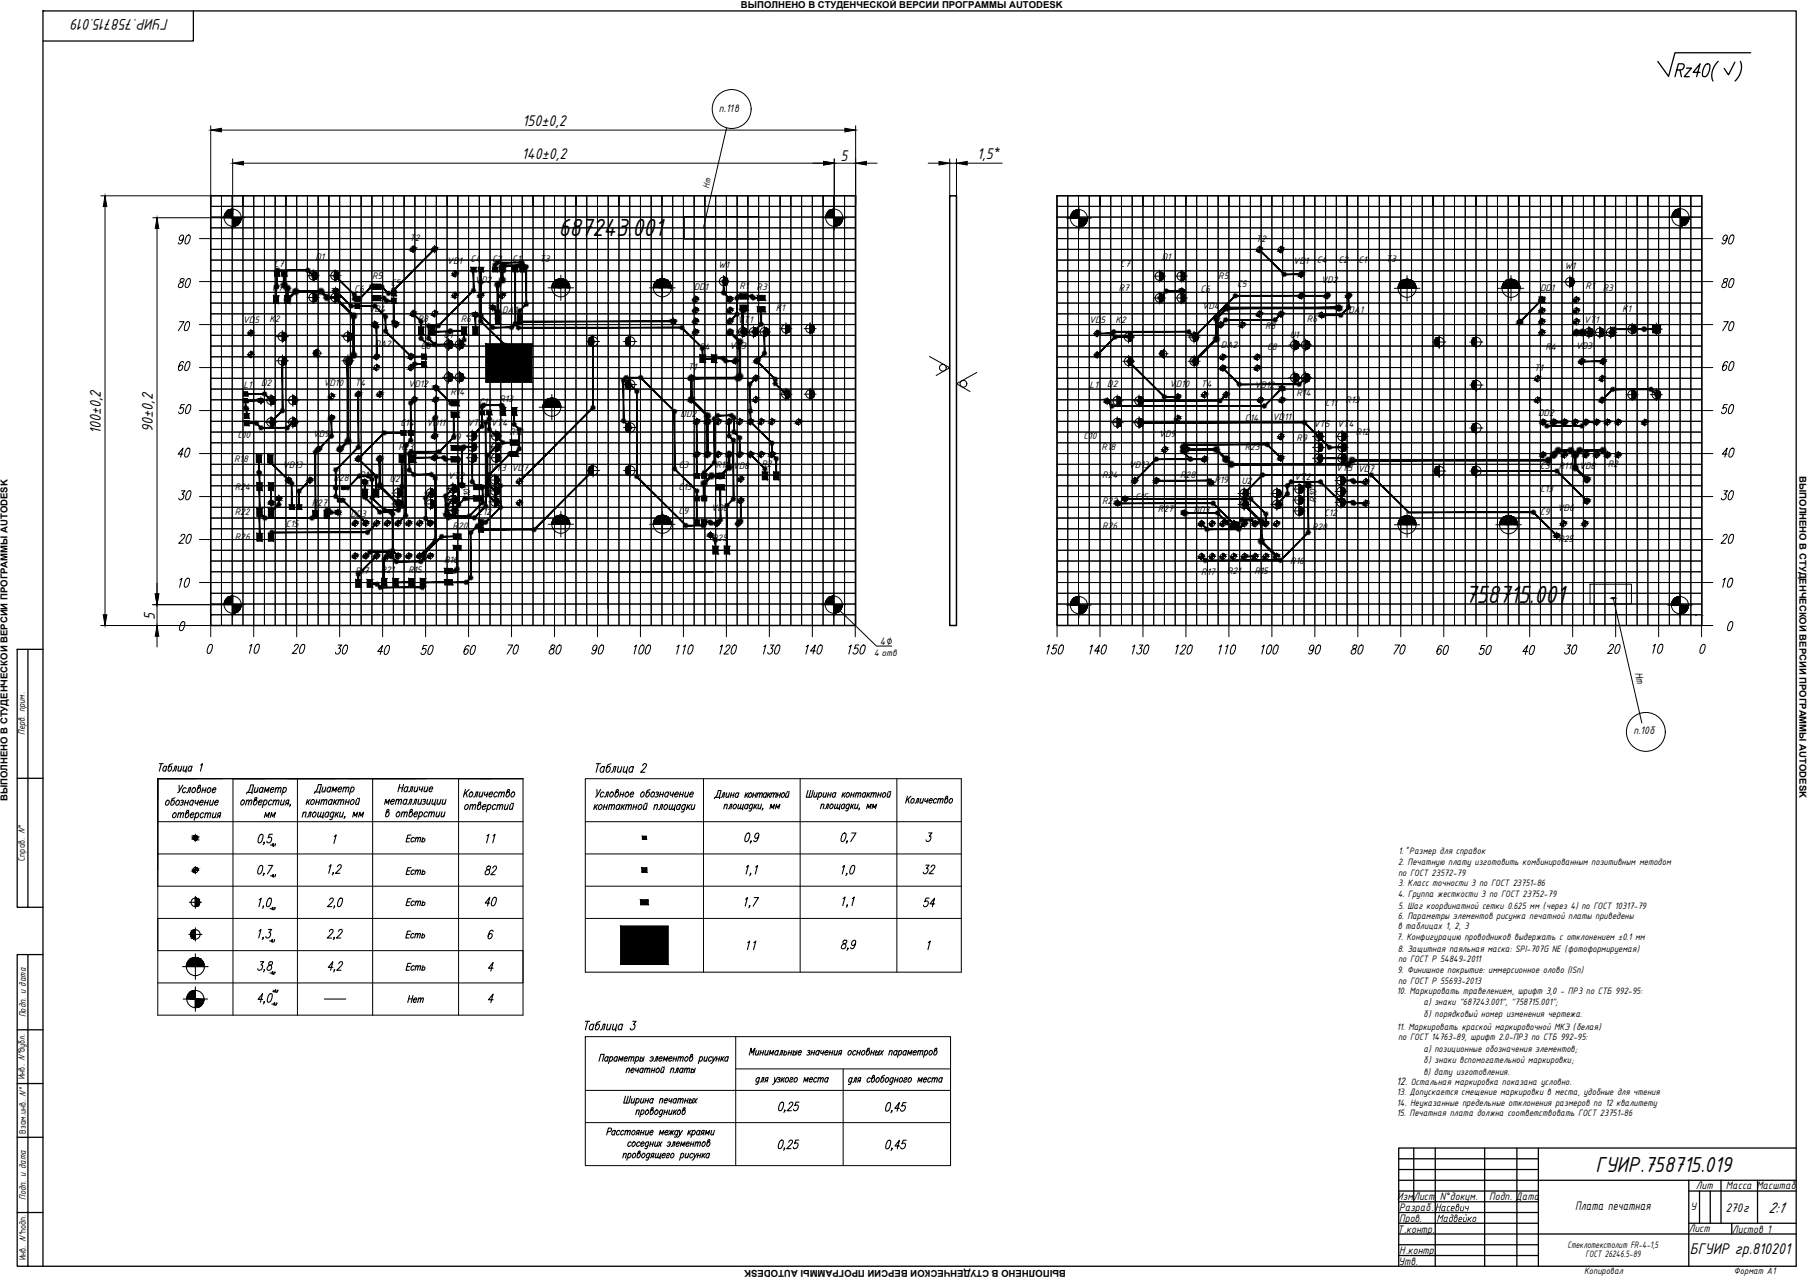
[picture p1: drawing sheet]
<svg xmlns="http://www.w3.org/2000/svg" width="841mm" height="594mm" viewBox="0 0 841 594" stroke-linecap="round" stroke-linejoin="round" font-family="sans-serif">
<defs><g id="words">
<g font-size="12.4">
<text x="260" y="110">687243.001</text>
<text x="682" y="280">758715.001</text>
</g>
<text font-size="10.9" x="743" y="545">ГУИР.758715.019</text>
<text font-size="8.4" x="119" y="409">0,7</text>
<g font-size="7.9">
<text x="82" y="115">90</text>
<text x="800" y="115">90</text>
<text x="82" y="135">80</text>
<text x="800" y="135">80</text>
<text x="82" y="155">70</text>
<text x="800" y="155">70</text>
<text x="82" y="174">60</text>
<text x="800" y="174">60</text>
<text x="82" y="194">50</text>
<text x="800" y="194">50</text>
<text x="82" y="214">40</text>
<text x="800" y="214">40</text>
<text x="82" y="234">30</text>
<text x="800" y="234">30</text>
<text x="82" y="254">20</text>
<text x="800" y="254">20</text>
<text x="82" y="274">10</text>
<text x="800" y="274">10</text>
<text x="115" y="305">10</text>
<text x="135" y="305">20</text>
<text x="155" y="306">30</text>
<text x="175" y="306">40</text>
<text x="195" y="306">50</text>
<text x="215" y="306">60</text>
<text x="235" y="306">70</text>
<text x="254" y="306">80</text>
<text x="274" y="306">90</text>
<text x="294" y="306">100</text>
<text x="314" y="306">110</text>
<text x="334" y="306">120</text>
<text x="354" y="306">130</text>
<text x="374" y="306">140</text>
<text x="394" y="306">150</text>
<text x="486" y="306">150</text>
<text x="506" y="306">140</text>
<text x="526" y="306">130</text>
<text x="546" y="306">120</text>
<text x="566" y="306">110</text>
<text x="586" y="306">100</text>
<text x="608" y="306">90</text>
<text x="628" y="306">80</text>
<text x="647" y="306">70</text>
<text x="667" y="306">60</text>
<text x="687" y="306">50</text>
<text x="708" y="306">40</text>
<text x="727" y="306">30</text>
<text x="747" y="305">20</text>
<text x="768" y="305">10</text>
<text x="429" y="408">32</text>
</g>
<g font-size="7.8">
<text x="79" y="9" transform="rotate(-180 79 9)">ГУИР.758715.019</text>
<text x="243" y="59">150±0,2</text>
<text x="243" y="74">140±0,2</text>
<text x="391" y="75">5</text>
<text x="455" y="74">1,5*</text>
<text x="47" y="202" transform="rotate(-90 47 202)">100±0,2</text>
<text x="71" y="201" transform="rotate(-90 71 201)">90±0,2</text>
<text x="72" y="288" transform="rotate(-90 72 288)">5</text>
<text x="823" y="564">2:1</text>
<text x="786" y="583">БГУИР гр.810201</text>
</g>
<g font-size="7.5">
<text x="225" y="393">11</text>
<text x="224" y="408">82</text>
<text x="225" y="423">40</text>
<text x="429" y="423">54</text>
<text x="353" y="443" transform="rotate(-90 353 443)">11</text>
</g>
<g font-size="6.6">
<text x="420" y="375">Количество</text>
<text x="188" y="393">Есть</text>
<text x="188" y="408">Есть</text>
<text x="188" y="423">Есть</text>
<text x="188" y="437">Есть</text>
<text x="188" y="453">Есть</text>
<text x="188" y="467">Нет</text>
</g>
<g font-size="6.2">
<text x="733" y="563">Плата печатная</text>
<text x="803" y="564">270г</text>
</g>
<g font-size="5.4">
<text x="335" y="52">п.11в</text>
<text x="409" y="300">4∅</text>
<text x="761" y="313" transform="rotate(78 761 313)">Нт</text>
<text x="760" y="341">п.10б</text>
<text x="650" y="505">12.</text>
<text x="789" y="553">Лит</text>
<text x="803" y="553">Масса Масштаб</text>
<text x="650" y="558">ИзмЛист</text>
<text x="651" y="564">Разраб.</text>
<text x="658" y="558">.</text>
<text x="668" y="563">Насевич</text>
<text x="670" y="558">N°докум.</text>
<text x="693" y="558">Подп. Дата</text>
<text x="787" y="563">У</text>
<text x="651" y="569">Пров.</text>
<text x="669" y="569">Мадвейко</text>
<text x="650" y="574">Т.контр.</text>
<text x="786" y="573">Лист</text>
<text x="806" y="573">Листов 1</text>
<text x="651" y="584">Н.контр.</text>
<text x="651" y="589">Утв.</text>
</g>
<g font-size="4.7">
<text x="330" y="88" transform="rotate(-79 330 88)">Нт</text>
<text x="191" y="112">T2</text>
<text x="584" y="112">T2</text>
<text x="128" y="124">C7</text>
<text x="147" y="121">D1</text>
<text x="208" y="123">VD1</text>
<text x="219" y="122">C4</text>
<text x="229" y="122">C2</text>
<text x="238" y="122">C1</text>
<text x="251" y="122">T3</text>
<text x="334" y="125">W1</text>
<text x="521" y="124">C7</text>
<text x="541" y="121">D1</text>
<text x="602" y="123">VD1</text>
<text x="613" y="122">C4</text>
<text x="623" y="122">C2</text>
<text x="632" y="122">C1</text>
<text x="645" y="122">T3</text>
<text x="728" y="125">W1</text>
<text x="173" y="130">R5</text>
<text x="221" y="132">VD2</text>
<text x="567" y="130">R5</text>
<text x="615" y="132">VD2</text>
<text x="127" y="135">R7</text>
<text x="165" y="136">C6</text>
<text x="182" y="133">C5</text>
<text x="323" y="135">DD1</text>
<text x="344" y="134">R1</text>
<text x="352" y="135">R3</text>
<text x="521" y="135">R7</text>
<text x="559" y="136">C6</text>
<text x="576" y="133">C5</text>
<text x="717" y="135">DD1</text>
<text x="738" y="135">R1</text>
<text x="746" y="135">R3</text>
<text x="560" y="144">VD4</text>
<text x="125" y="150">K2</text>
<text x="172" y="145">VD4</text>
<text x="194" y="150">R8</text>
<text x="214" y="150">R6</text>
<text x="234" y="145">DA1</text>
<text x="361" y="145">K1</text>
<text x="608" y="150">R6</text>
<text x="628" y="146">DA1</text>
<text x="755" y="145">K1</text>
<text x="113" y="150">VD5</text>
<text x="343" y="150">VT1</text>
<text x="507" y="150">VD5</text>
<text x="519" y="150">K2</text>
<text x="589" y="153">R8</text>
<text x="737" y="150">VT1</text>
<text x="174" y="162">DA2</text>
<text x="206" y="157">U1</text>
<text x="568" y="162">DA2</text>
<text x="600" y="157">U1</text>
<text x="196" y="163">C8</text>
<text x="325" y="163">R4</text>
<text x="340" y="162">VD3</text>
<text x="590" y="163">C8</text>
<text x="719" y="163">R4</text>
<text x="733" y="162">VD3</text>
<text x="320" y="172">T1</text>
<text x="714" y="172">T1</text>
<text x="121" y="180">D2</text>
<text x="151" y="180">VD10</text>
<text x="165" y="180">T4</text>
<text x="515" y="180">D2</text>
<text x="544" y="180">VD10</text>
<text x="559" y="180">T4</text>
<text x="113" y="180">L1</text>
<text x="190" y="180">VD12</text>
<text x="210" y="184">R14</text>
<text x="507" y="181">L1</text>
<text x="584" y="180">VD12</text>
<text x="603" y="184">R14</text>
<text x="223" y="189">C11</text>
<text x="232" y="187">R13</text>
<text x="617" y="189">C11</text>
<text x="626" y="187">R13</text>
<text x="317" y="194">DD2</text>
<text x="579" y="196">C14</text>
<text x="592" y="195">VD11</text>
<text x="716" y="193">DD2</text>
<text x="110" y="204">C10</text>
<text x="146" y="203">VD9</text>
<text x="186" y="198">C14</text>
<text x="199" y="198">VD11</text>
<text x="217" y="198">VT5</text>
<text x="228" y="198">VT4</text>
<text x="237" y="202">R12</text>
<text x="539" y="203">VD9</text>
<text x="611" y="199">VT5</text>
<text x="622" y="199">VT4</text>
<text x="631" y="203">R12</text>
<text x="185" y="209">R23</text>
<text x="210" y="205">R9</text>
<text x="504" y="204">C10</text>
<text x="513" y="209">R18</text>
<text x="579" y="209">R23</text>
<text x="603" y="205">R9</text>
<text x="109" y="215">R18</text>
<text x="132" y="218">VD13</text>
<text x="228" y="219">VT3 VD7</text>
<text x="316" y="218">C3</text>
<text x="333" y="218">R11</text>
<text x="341" y="218">VD8</text>
<text x="354" y="217">R2</text>
<text x="525" y="218">VD13</text>
<text x="622" y="219">VT3 VD7</text>
<text x="717" y="218">C3</text>
<text x="726" y="218">R11</text>
<text x="735" y="218">VD8</text>
<text x="748" y="217">R2</text>
<text x="109" y="228">R24</text>
<text x="155" y="224">R28</text>
<text x="167" y="223">R19</text>
<text x="181" y="224">U2</text>
<text x="208" y="223">VT2</text>
<text x="513" y="222">R24</text>
<text x="549" y="222">R28</text>
<text x="565" y="225">R19</text>
<text x="578" y="225">U2</text>
<text x="602" y="223">VT2</text>
<text x="219" y="234" transform="rotate(-90 219 234)">R10</text>
<text x="316" y="228">C13</text>
<text x="528" y="233">C15</text>
<text x="613" y="234" transform="rotate(-90 613 234)">R10</text>
<text x="717" y="229">C13</text>
<text x="109" y="240">R22</text>
<text x="145" y="235">R27</text>
<text x="222" y="240">C12</text>
<text x="316" y="239">C9</text>
<text x="331" y="238">VD6</text>
<text x="513" y="234">R22</text>
<text x="539" y="238">R27</text>
<text x="556" y="238">DD3</text>
<text x="616" y="240">C12</text>
<text x="717" y="240">C9</text>
<text x="725" y="238">VD6</text>
<text x="133" y="245">C15</text>
<text x="163" y="240">DD3</text>
<text x="513" y="246">R26</text>
<text x="109" y="251">R26</text>
<text x="211" y="246">R20</text>
<text x="331" y="252">R25</text>
<text x="611" y="246">R20</text>
<text x="725" y="252">R25</text>
<text x="207" y="262">R16</text>
<text x="601" y="262">R16</text>
<text x="165" y="267">R17</text>
<text x="177" y="267">R21</text>
<text x="190" y="267">R15</text>
<text x="559" y="267">R17</text>
<text x="571" y="267">R21</text>
<text x="584" y="267">R15</text>
<text x="12" y="342" transform="rotate(-90 12 342)">Перв. прим.</text>
<text x="12" y="400" transform="rotate(-90 12 400)">Справ. N°</text>
<text x="651" y="397">1. Размер для справок</text>
<text x="651" y="402">2. Печатную плату изготовить комбинированным позитивным методом</text>
<text x="651" y="407">по ГОСТ 23572-79</text>
<text x="651" y="412">3. Класс точности 3 по ГОСТ 23751-86</text>
<text x="651" y="417">4. Группа жесткости 3 по ГОСТ 23752-79</text>
<text x="651" y="423">5. Шаг координатной сетки 0.625 мм (через 4) по ГОСТ 10317-79</text>
<text x="651" y="427">6. Параметры элементов рисунка печатной платы приведены</text>
<text x="650" y="437">7. Конфигурацию проводников выдержать с отклонением ±0.1 мм</text>
<text x="651" y="432">в таблицах 1, 2, 3</text>
<text x="651" y="443">8. Защитная паяльная маска: SPI-707G NE (фотоформируемая)</text>
<text x="651" y="448">по ГОСТ Р 54849-2011</text>
<text x="650" y="453">9. Финишное покрытие: иммерсионное олово (ISn)</text>
<text x="651" y="458">по ГОСТ Р 55693-2013</text>
<text x="650" y="462">10. Маркировать травелением, шрифт 3,0 - ПР3 по СТБ 992-95:</text>
<text x="663" y="468">а) знаки &quot;687243.001&quot;, &quot;758715.001&quot;;</text>
<text x="12" y="473" transform="rotate(-90 12 473)">Подп. и дата</text>
<text x="663" y="473">б) порядковый номер изменения чертежа.</text>
<text x="650" y="479">11. Маркировать краской маркировочной МКЭ (белая)</text>
<text x="651" y="484">по ГОСТ 14763-89, шрифт 2.0-ПР3 по СТБ 992-95:</text>
<text x="663" y="489">а) позиционные обозначения элементов;</text>
<text x="663" y="495">б) знаки вспомогательной маркировки;</text>
<text x="12" y="502" transform="rotate(-90 12 502)">Инв. N°дубл.</text>
<text x="663" y="500">в) дату изготовления.</text>
<text x="650" y="509">13. Допускается смещение маркировки в места, удобные для чтения</text>
<text x="657" y="505">Остальная маркировка показана условно.</text>
<text x="650" y="514">14. Неуказанные предельные отклонения размеров по 12 квалитету</text>
<text x="650" y="519">15. Печатная плата должна соответствовать ГОСТ 23751-86</text>
<text x="12" y="527" transform="rotate(-90 12 527)">Взам.инв. N°</text>
<text x="12" y="558" transform="rotate(-90 12 558)">Подп. и дата</text>
<text x="729" y="581">Стеклотекстолит FR-4-1,5</text>
<text x="12" y="586" transform="rotate(-90 12 586)">Инв. N°подп.</text>
<text x="738" y="585">ГОСТ 26246.5-89</text>
<text x="737" y="593">Копировал</text>
<text x="807" y="593">Формат А1</text>
</g>
<g font-size="4.4">
<text x="345" y="4">ВЫПОЛНЕНО В СТУДЕНЧЕСКОЙ ВЕРСИИ ПРОГРАММЫ AUTODESK</text>
<text x="838" y="221" transform="rotate(90 838 221)">ВЫПОЛНЕНО В СТУДЕНЧЕСКОЙ ВЕРСИИ ПРОГРАММЫ AUTODESK</text>
<text x="3" y="373" transform="rotate(-90 3 373)">ВЫПОЛНЕНО В СТУДЕНЧЕСКОЙ ВЕРСИИ ПРОГРАММЫ AUTODESK</text>
<text x="496" y="591" transform="rotate(-180 496 591)">ВЫПОЛНЕНО В СТУДЕНЧЕСКОЙ ВЕРСИИ ПРОГРАММЫ AUTODESK</text>
</g>
<text font-size="4.2" x="407" y="305">4 отв</text>
<text font-size="3.3" x="654" y="396">*</text>
</g></defs>
<!-- layer: 0 -->
<g fill="none" stroke="#000" stroke-width=".6">
<path d="M90 5v14h-70M780 33l3-1 1-1v-1h-3l-1 6M782 33l1 3M785 32h2l-3 4h2M791 34h-3l3-4-1 6M794 30h1a4 4 0 0 1-2 6l-1-1v-2zM800 29a8 8 0 0 0-3 9M807 29l-3 6-2-3M810 29a8 8 0 0 1-2 9M815 25h-35l-3 11-5-7M8 302h5v120h-5zM13 302h7"/>
<path d="M8 362h12M13 422h7M8 444h5v145h-5zM13 444h7M8 479h12M8 504h12M8 529h12M651 539h65M658 534v25M668 534v55M691 534v55M706 534v55"/>
<path d="M716 534v55M836 534h-185v55M651 544h65M651 549h185M651 559h65M651 554h65M786 554h50M786 549v40M791 554v15M796 554v15M801 549v20M818 549v20"/>
<path d="M8 564h12M651 564h65M651 569h65M651 574h185M651 579h65M786 569h50M806 569v5M13 589h823v-584h-816v584M651 584h65"/>
</g>
<circle cx="20" cy="5" r=".3" fill="#000"/>
<g fill="none" stroke="#000" stroke-width=".47">
<path d="M146 136v2h-3M146 125v3h-3M149 138h-3v3M149 128h-3v3M156 136v2h-3M156 125v3h-3M159 138h-3v3M159 128h-3v3M337 128v3h-3M340 131h-3v3M540 136v3h-3M540 126v2h-3"/>
<path d="M542 139h-2v2M542 128h-2v3M550 136v3h-3M550 126v2h-3M553 139h-3v2M553 128h-3v3M731 128v3h-3M733 131h-2v3M131 154v3h-2M134 157h-3v2M162 154v3h-3M165 157h-3v2"/>
<path d="M209 157v3h-3M214 157v3h-3M276 156v3h-3M279 159h-3v3M293 156v3h-3M296 159h-3v3M346 152v2h-3M348 154h-2v3M351 152v2h-3M354 154h-3v3M356 152v2h-3M359 154h-3v3"/>
<path d="M366 150v3h-3M369 153h-3v3M377 150v3h-3M380 153h-3v3M525 154v3h-3M528 157h-3v3M556 154v3h-3M559 157h-3v3M603 158v3h-3M608 158v3h-3M670 156v3h-3M673 159h-3v3"/>
<path d="M687 156v3h-3M690 159h-3v3M740 152v3h-3M742 155h-2v2M745 152v3h-3M747 155h-2v2M750 152v3h-3M752 155h-2v2M760 150v3h-3M762 153h-2v3M771 150v3h-3M774 153h-3v3"/>
<path d="M131 165v3h-2M134 168h-3v3M162 165v3h-3M165 168h-3v3M209 173v3h-3M212 160h-3v3M212 176h-3v2M214 173v3h-3M217 160h-3v3M217 176h-3v2M293 176v3h-3M296 179h-3v3"/>
<path d="M525 165v3h-2M528 168h-3v3M556 165v3h-3M559 168h-3v3M603 173v3h-3M605 161h-2v2M605 176h-2v3M608 173v3h-3M610 161h-2v2M610 176h-2v3M687 176v3h-3M690 179h-3v3"/>
<path d="M126 194v2h-3M126 183v3h-3M129 196h-3v3M129 186h-3v3M136 183v3h-3M136 194v2h-3M139 186h-3v3M139 196h-3v3M293 196v3h-3M296 199h-3v3M366 181v2h-3M369 183h-3v3"/>
<path d="M377 181v2h-3M380 183h-3v3M520 194v3h-3M520 184v2h-3M523 197h-3v2M523 186h-3v3M530 184v2h-3M530 194v3h-3M533 186h-3v3M533 197h-3v2M687 196v3h-3M690 199h-3v3"/>
<path d="M760 181v3h-3M762 184h-2v2M771 181v3h-3M774 184h-3v2M220 200v3h-3M220 205v3h-3M220 210v3h-3M223 203h-3v3M223 208h-3v3M223 213h-3v3M231 210v3h-3M231 205v3h-3"/>
<path d="M231 200v3h-3M234 213h-3v3M234 208h-3v3M234 203h-3v3M276 216v3h-3M279 219h-3v3M293 216v3h-3M296 219h-3v3M614 200v3h-3M614 205v3h-3M614 210v3h-3M616 203h-2v3"/>
<path d="M616 208h-2v3M616 213h-2v3M625 210v3h-3M625 205v3h-3M625 200v3h-3M627 213h-2v3M627 208h-2v3M627 203h-2v3M670 216v3h-3M673 219h-3v3M687 216v3h-3M690 219h-3v3"/>
<path d="M185 227v2h-3M185 232v2h-3M188 229h-3v3M188 234h-3v3M200 232v2h-2M200 227v2h-2M203 234h-3v3M203 229h-3v3M211 225v2h-3M211 230v2h-3M211 235v2h-3M214 227h-3v3"/>
<path d="M214 232h-3v3M214 237h-3v3M230 221v2h-3M230 226v2h-3M230 231v2h-3M233 223h-3v3M233 228h-3v3M233 233h-3v3M579 227v3h-3M579 232v3h-3M582 230h-3v2M582 235h-3v2"/>
<path d="M594 232v3h-3M594 227v3h-3M597 235h-3v2M597 230h-3v2M605 225v3h-3M605 230v3h-3M605 235v3h-3M607 228h-2v2M607 233h-2v2M607 238h-2v2M624 221v3h-3M624 226v3h-3"/>
<path d="M624 231v3h-3M627 224h-3v2M627 229h-3v2M627 234h-3v2M73 362h50M73 362v110h170v-110M73 362h170M108 362v110M133 362h65M173 362v110M213 362v110M243 362h-135h30v110"/>
<path d="M272 362h175v90h-175zM327 362v90M372 362v90M417 362v90M73 382v-20v20M73 397h170M73 382h170M272 397h175M272 382h175M73 412h170M272 412h175M243 427h-170v15h170v15h-170"/>
<path d="M272 427h175M272 482h170v60h-170zM342 482v60M342 497h100M392 497v45M272 507h170M272 522h170"/>
<circle cx="146" cy="128" r="2"/>
<circle cx="146" cy="138" r="2"/>
<circle cx="156" cy="138" r="2"/>
<circle cx="156" cy="128" r="2"/>
<circle cx="337" cy="131" r="2"/>
<circle cx="540" cy="139" r="2"/>
<circle cx="540" cy="128" r="2"/>
<circle cx="550" cy="139" r="2"/>
<circle cx="550" cy="128" r="2"/>
<circle cx="731" cy="131" r="2"/>
<circle cx="131" cy="157" r="2"/>
<circle cx="162" cy="157" r="2"/>
<circle cx="276" cy="159" r="2.2"/>
<circle cx="293" cy="159" r="2.2"/>
<circle cx="346" cy="154" r="2"/>
<circle cx="351" cy="154" r="2"/>
<circle cx="356" cy="154" r="2"/>
<circle cx="366" cy="153" r="2"/>
<circle cx="377" cy="153" r="2"/>
<circle cx="525" cy="157" r="2"/>
<circle cx="556" cy="157" r="2"/>
<circle cx="670" cy="159" r="2.2"/>
<circle cx="687" cy="159" r="2.2"/>
<circle cx="740" cy="155" r="2"/>
<circle cx="745" cy="155" r="2"/>
<circle cx="750" cy="155" r="2"/>
<circle cx="760" cy="153" r="2"/>
<circle cx="771" cy="153" r="2"/>
<circle cx="131" cy="168" r="2"/>
<circle cx="162" cy="168" r="2"/>
<circle cx="209" cy="160" r="2"/>
<circle cx="209" cy="176" r="2"/>
<circle cx="214" cy="160" r="2"/>
<circle cx="214" cy="176" r="2"/>
<circle cx="293" cy="179" r="2.2"/>
<circle cx="525" cy="168" r="2"/>
<circle cx="556" cy="168" r="2"/>
<circle cx="603" cy="176" r="2"/>
<circle cx="603" cy="161" r="2"/>
<circle cx="608" cy="176" r="2"/>
<circle cx="608" cy="161" r="2"/>
<circle cx="687" cy="179" r="2.2"/>
<circle cx="126" cy="186" r="2"/>
<circle cx="126" cy="196" r="2"/>
<circle cx="136" cy="196" r="2"/>
<circle cx="136" cy="186" r="2"/>
<circle cx="293" cy="199" r="2.2"/>
<circle cx="366" cy="183" r="2"/>
<circle cx="377" cy="183" r="2"/>
<circle cx="520" cy="186" r="2"/>
<circle cx="520" cy="197" r="2"/>
<circle cx="530" cy="197" r="2"/>
<circle cx="530" cy="186" r="2"/>
<circle cx="687" cy="199" r="2.2"/>
<circle cx="760" cy="184" r="2"/>
<circle cx="771" cy="184" r="2"/>
<circle cx="220" cy="213" r="2"/>
<circle cx="220" cy="203" r="2"/>
<circle cx="220" cy="208" r="2"/>
<circle cx="231" cy="203" r="2"/>
<circle cx="231" cy="213" r="2"/>
<circle cx="231" cy="208" r="2"/>
<circle cx="276" cy="219" r="2.2"/>
<circle cx="293" cy="219" r="2.2"/>
<circle cx="614" cy="203" r="2"/>
<circle cx="614" cy="208" r="2"/>
<circle cx="614" cy="213" r="2"/>
<circle cx="625" cy="203" r="2"/>
<circle cx="625" cy="213" r="2"/>
<circle cx="625" cy="208" r="2"/>
<circle cx="670" cy="219" r="2.2"/>
<circle cx="687" cy="219" r="2.2"/>
<circle cx="185" cy="229" r="2"/>
<circle cx="185" cy="234" r="2"/>
<circle cx="200" cy="229" r="2"/>
<circle cx="200" cy="234" r="2"/>
<circle cx="211" cy="232" r="2"/>
<circle cx="211" cy="227" r="2"/>
<circle cx="211" cy="237" r="2"/>
<circle cx="230" cy="223" r="2"/>
<circle cx="230" cy="233" r="2"/>
<circle cx="230" cy="228" r="2"/>
<circle cx="579" cy="230" r="2"/>
<circle cx="579" cy="235" r="2"/>
<circle cx="594" cy="230" r="2"/>
<circle cx="594" cy="235" r="2"/>
<circle cx="605" cy="233" r="2"/>
<circle cx="605" cy="228" r="2"/>
<circle cx="605" cy="238" r="2"/>
<circle cx="624" cy="234" r="2"/>
<circle cx="624" cy="224" r="2"/>
<circle cx="624" cy="229" r="2"/>
</g>
<!-- layer: 0 -->
<g fill="none" stroke="#000" stroke-width=".5">
<path d="M74 355h2M75 355l-1 4M78 357h-1a1.2 1.2 0 0 0-1 0 1.2 1.2 0 0 0 1 2v-1M78 356l-1 3M80 355l-1 1-1 2a1 1 0 0 0 2 0 1 1 0 0 0-1-1M80 359h1l1-3v3M83 356v3l1-1M85 356l-1 3M86 356l-1 3 2-1M87 356v3M89 357a1.2 1.2 0 0 0-1 0 1.2 1.2 0 0 0 0 2l1-1M89 356v3"/>
<path d="M93 356l1-1-1 4M278 355h2M279 355l-2 4M281 357a1.3 1.3 0 0 0-2 1 1.3 1.3 0 0 0 1 1h1M281 357v2M284 355l-1 1-1 3a1.3 1.3 0 0 0 2-1 1.3 1.3 0 0 0-1-1h-1M284 359h1l1-2h1l-1 2M288 357l-1 2h1h1M289 357v2M291 357l-1 2h1h1M292 357v3M295 357a1.3 1.3 0 0 0-2 1 1.3 1.3 0 0 0 1 1"/>
<path d="M295 357l-1 2M299 356a.9 .9 0 0 1 1-1 .9 .9 0 0 1 1 1l-3 3h2M77 373l1-1a1.1 1.1 0 0 1 1 2 1.1 1.1 0 0 1-2 0zM81 379v-1a1.1 1.1 0 0 1 1 2 1.1 1.1 0 0 1-2 0zM81 371l-1 1-1 2a1 1 0 0 0 2 0 1.1 1.1 0 0 0-1-2v1M82 373l1-1a1.1 1.1 0 0 1 0 2 1.1 1.1 0 0 1-1 0zM83 379l1-1v2M83 378v2M83 365v3M84 372h1v1M84 379l1-1v2M85 373v1h-1"/>
<path d="M85 365l-2 4M86 373h1M86 372v3M87 367h-1a1 1 0 0 0-1 0 1.1 1.1 0 0 0 1 2v-1M87 369l1-3h1l-1 3M87 378a1.1 1.1 0 0 1 1 2 1 1 0 0 1-2 0l1-3h1v1l-1 1M88 372l-1 3M89 379h1v-1a1 1 0 0 0-1 1 1 1 0 0 0 1 1M90 367v-1a1.1 1.1 0 0 1 1 2 1.1 1.1 0 0 1-2 0zM90 373v-1a1.2 1.2 0 0 0-2 1 1.2 1.2 0 0 0 1 2l1-1M90 372v3M91 372v2l1-1"/>
<path d="M91 379l1-1a1.1 1.1 0 0 1 0 2 1.1 1.1 0 0 1-1 0M91 378l-1 4M92 372v3M93 366a1 1 0 0 1 0 2 1 1 0 0 1-1 0v-2l1-1v1l-1 1M93 373h2a1 1 0 0 0-2 0 1 1 0 0 0 1 1M94 368h2M95 366l-1 3M95 379v-1a1.1 1.1 0 0 0-2 1 1 1 0 0 0 1 1h1M95 373h2M96 379l1-1-1 2M96 372l-1 3M96 378l-1 2"/>
<path d="M96 366l-1 3M97 367v-1a1.1 1.1 0 0 1 1 2 1.1 1.1 0 0 1-2 0zM97 379l1-1v2M97 372l-1 3M98 372v2h1M99 367h1a1 1 0 0 0-1 0 1.1 1.1 0 0 0 1 2v-1M99 378v2h1M99 372v3M100 373h2a1 1 0 0 0-2 0 1 1 0 0 0 1 1M101 378l-1 2M102 380h-1M102 380l-1-1 2-1-1 2"/>
<path d="M112 373l1-1a1.1 1.1 0 0 1 1 2 1.1 1.1 0 0 1-2 0zM115 373l1-1v3M115 369h2M115 372l-1 3M115 369l2-4h1l-1 4M116 373l1-1v3M119 366l-1 2h2M119 372a1.1 1.1 0 0 1 1 2 1 1 0 0 1-2 0l1-3v1l-1 1M120 366v3M120 373h2v-1a1.1 1.1 0 0 0-2 1 1 1 0 0 0 1 1h1M122 367v-1a1.2 1.2 0 0 0-1 1 1.2 1.2 0 0 0 0 2l1-1M123 366l-1 3"/>
<path d="M123 373l1-1a1.1 1.1 0 0 1 0 2 1.1 1.1 0 0 1-1 0M123 369l1-3v2l1-2v3M123 372l-1 4M126 367h1a1 1 0 0 0-1 0 1 1 0 0 0 1 1M127 373l-1-1a1 1 0 0 0-1 1 1 1 0 0 0 1 1M127 373l2-1-1 3M128 372l-1 3M128 367l2-1-1 3M129 366l-1 3M129 373l1-1-1 3M130 367l1-1-1 3M131 372v2h1"/>
<path d="M132 367l1-1a1.1 1.1 0 0 1 0 2 1.1 1.1 0 0 1-1 0M132 366l-1 4M132 372v3M133 374v1M134 374l-1-1 2-1-1 3M135 374v1M141 378h1v2M141 378v2M143 372l-1 2M143 373l1 1M144 372l-1 2M145 372h1a1.1 1.1 0 0 1 0 1 1.1 1.1 0 0 1-1 1z"/>
<path d="M146 378a1.1 1.1 0 0 1 1 1 1.1 1.1 0 0 1-2 1zM146 369v-1h3v1M147 368l1-3h2l-1 3M147 373h2M147 372v2M148 378v2l1-1M149 372l-1 2M149 378v2l1-1M150 373l1-1-1 2M150 372l-1 2M150 366v2h1M151 378l-1 3"/>
<path d="M151 373l1-1v2M152 366l-1 2M153 378a1.2 1.2 0 0 0-2 1 1.2 1.2 0 0 0 1 1h1M153 378l-1 2M154 367v-1a1.2 1.2 0 0 0-2 1 1.2 1.2 0 0 0 1 1h1M154 366l-1 2M154 368l1-2v2l2-2-1 2M155 372h-1a1.2 1.2 0 0 0-1 1 1.2 1.2 0 0 0 1 1M155 372l-1 2M155 378a1 1 0 0 0-1 1 1 1 0 0 0 1 1M155 378v3h-2M156 372l-1 2"/>
<path d="M156 373v1M156 378v2M157 379v1M157 372l-2 2M157 367h2v-1a1.1 1.1 0 0 0-2 1 1 1 0 0 0 1 1h1M158 373l1-1-1 2M158 372l-1 2M158 378l-2 1M158 378v2l1-1M159 373l1-1v2M160 378l-1 2M160 367l1-1v2"/>
<path d="M160 366l-1 2M161 380l-1 1M161 373h1M161 367l1-1v2M161 372v2M163 372l-1 2M163 367l1-1a1.1 1.1 0 0 1 1 2 1.1 1.1 0 0 1-2 0M163 372h1a1.1 1.1 0 0 1 1 1 1.1 1.1 0 0 1-2 1zM164 366l-1 4M166 372v2h1M166 371h1M167 372v2"/>
<path d="M179 374l1-2v2l1-2v2M180 378a1 1 0 0 1 1 1 1 1 0 0 1-2 0l1-2h1l-1 1M182 373h1l1-1a1.1 1.1 0 0 0-2 1 1 1 0 0 0 1 1M184 373l2-1-1 2M185 372l-1 2M185 378a1.1 1.1 0 0 1 1 1 1.1 1.1 0 0 1-2 1zM186 373l1-1-1 2M186 367h1M186 365l-1 3M187 378h1v2M187 378v2M188 365l-1 3"/>
<path d="M188 378h2l-1 2M189 372a1.2 1.2 0 0 0-1 1 1.2 1.2 0 0 0 0 1h1M189 372v2M190 374l1-2h1l-1 2M190 367v-1a1.2 1.2 0 0 0-2 1 1.2 1.2 0 0 0 1 1M190 366l-1 2M190 368h1v-2h1v2M191 378a1 1 0 0 1 1 1 1 1 0 0 1-2 0l1-2h1l-1 1M192 374h1v-2h1l-1 2M193 379h1v-1a1 1 0 0 0-1 1 1 1 0 0 0 1 1M193 366v2h1M195 366l-1 2"/>
<path d="M195 372v2h1M195 378h1a1.1 1.1 0 0 1 0 1 1.1 1.1 0 0 1-1 1M195 378l-1 3M195 366v2l2-1M196 372v2M197 366l-1 2M197 372h1l-1 1M198 373v1h-2M198 366l-1 2h2M199 378a1.1 1.1 0 0 0-2 1 1 1 0 0 0 1 1h1M199 372v2h1M199 366v2"/>
<path d="M200 378h1v2M200 367h1v-1a1 1 0 0 0-1 1 1 1 0 0 0 1 1M200 378l-1 2M200 372v2M201 378h1v2M201 372v2h1M203 372l-1 3M203 378v2l1-1M204 372l-1 2h2M205 378l-1 2M205 372v2M206 378l-1 2 2-1"/>
<path d="M206 372v2h1M207 378v2M208 372l-1 2M217 375v-1a1.1 1.1 0 0 1 1 2 1.1 1.1 0 0 1-2 0zM217 367l-1 4M217 369v2M218 367l-2 3M219 369v-1a1.1 1.1 0 0 1 1 2 1.1 1.1 0 0 1-2 0zM219 375l1-1v3M219 374l-1 3M220 375l1-1v3M220 371h1l1-3v3"/>
<path d="M223 374a1.1 1.1 0 0 1 1 2 1 1 0 0 1-2 0l1-3h1v1l-2 1M223 368v3l1-1M225 375h1a1 1 0 0 0-1 0 1 1 0 0 0 1 1M225 368l-1 3M226 368v2l1-1M227 368l-1 3M227 375l1-1a1.1 1.1 0 0 1 0 2 1.1 1.1 0 0 1-1 0M227 374l-1 4M228 369h1a1 1 0 0 0-1 0 1.1 1.1 0 0 0 1 2v-1M231 375v-1a1.1 1.1 0 0 0-2 1 1 1 0 0 0 1 1M232 375l1-1-1 3M232 369h-1a1 1 0 0 0-1 0 1.1 1.1 0 0 0 1 2v-1"/>
<path d="M232 374l-1 3M232 369h2l-1 2M232 368v3M233 375l1-1v3M234 369h1l-1 2M235 374v2h1M236 368a1.1 1.1 0 0 1 1 2 1 1 0 0 1-1 0v-2l1-1v1l-1 1M237 374l-1 3M238 374l-1 2h2M238 374h1M238 369l1-1a1.1 1.1 0 0 1 0 2 1.1 1.1 0 0 1-1 0zM239 374l-1 3"/>
<path d="M277 374l-1 3M277 375l1 2M278 367v3M278 374l-1 2M279 375v-1a1.1 1.1 0 0 1 1 2 1.1 1.1 0 0 1-2 0zM280 367l-3 4M281 375h1M281 369a1 1 0 0 0-1 0 1 1 0 0 0 0 2l1-1M281 371h1l1-3v3M281 374v3M283 374l-1 3M284 375l1-1-1 3"/>
<path d="M284 374l-1 3M284 369l1-1a1.1 1.1 0 0 1 0 2 1.1 1.1 0 0 1-1 0zM285 375l1-1v3M287 368a1.1 1.1 0 0 1 1 2 1 1 0 0 1-2 0l1-2 1-1v1l-2 1M288 375v-1a1.2 1.2 0 0 0-1 1 1.2 1.2 0 0 0 0 2l1-1M289 374l-1 3M289 370h1M289 368l-1 3M290 374l-1 3M290 375v2M290 368v3M291 374l-2 2"/>
<path d="M291 369l1-1a1.1 1.1 0 0 1 0 2 1.1 1.1 0 0 1-1 0zM291 375l2-1-1 3M292 374l-1 3M293 375l1-1-1 3M293 369h2a1 1 0 0 0-2 0 1.1 1.1 0 0 0 1 2l1-1M295 375h1M295 374l-1 3M296 374v3M297 375l1-1a1.1 1.1 0 0 1 1 2 1.1 1.1 0 0 1-2 0zM298 369l1-1a1.1 1.1 0 0 1 1 2 1.1 1.1 0 0 1-2 0zM300 374l-1 2h2M300 374h1"/>
<path d="M301 374v3M303 367l-2 1v2a1 1 0 0 0 1 0 1 1 0 0 0-1-1M303 369l1-1a1.1 1.1 0 0 1 0 2 1.1 1.1 0 0 1-1 0zM305 375l1-1v3M305 374l-1 3M305 369h1M306 369v2h-1M306 377l1-1 1-2v3M307 370h2M308 368l-1 3M309 368l-1 3M309 375l1-1a1.1 1.1 0 0 1 1 2 1.1 1.1 0 0 1-2 0z"/>
<path d="M311 369a1.2 1.2 0 0 0-1 0 1.2 1.2 0 0 0 0 2l1-1M311 368v3M312 374l-1 2h2M312 368v2l1-1M313 374v2h1M314 368l-1 3M314 369h2a1 1 0 0 0-2 0 1.1 1.1 0 0 0 1 2v-1M314 374v3M316 370h2M317 375l-1-1a1.2 1.2 0 0 0-1 1 1.2 1.2 0 0 0 1 2v-1M317 374l-1 3M317 368l-1 3"/>
<path d="M318 368v3M319 375a1 1 0 0 0-2 0 1 1 0 0 0 1 1h1M319 374l-1 3-1 1M319 368v3l1-1M320 374l-1 3M320 375l1 2M321 368l-1 3M321 369h2a1 1 0 0 0-2 0 1.1 1.1 0 0 0 1 2v-1M321 374l-1 2M322 374v2h1M323 374v3M333 372v-1h2v1"/>
<path d="M333 371l1-3h2l-1 3M336 371l1-2v2M337 375l2-1-1 2M337 374v2M338 369v2l1-1M339 376l1-2h1l-1 2M340 369l-1 2M340 370h1M340 369v2M342 375v-1a1.1 1.1 0 0 1 1 2 1 1 0 0 1-2 0zM342 369l-1 2M344 369a1.1 1.1 0 0 0-2 1 1.1 1.1 0 0 0 1 1v-1"/>
<path d="M344 374l-1 2h2M344 369l-1 2M345 374v2h1M346 374v3M347 369v2M347 370l1 1M348 375v-1a1.1 1.1 0 0 0-1 1 1.1 1.1 0 0 0 0 1h1M348 374v2M348 369l-1 1M349 369a1 1 0 0 1 1 1 1 1 0 0 1-2 0zM350 375v-1a.9 .9 0 0 0-1 1 .9 .9 0 0 0 1 1M350 374v3h-1"/>
<path d="M351 370h1M351 369l-1 2M351 374v2M352 375v1M352 369l-1 2M352 374l-1 2M353 369h1l-1 2M353 369l-1 2M353 374v2h1M354 369h1l-1 2M354 374v2M355 376v1"/>
<path d="M357 369a1.1 1.1 0 0 0-2 1 1.1 1.1 0 0 0 1 1v-1M357 369l-1 2M358 369l-1 2M358 370v1M358 376l1-2v2l1-2v2M359 369l-2 1M359 369h1v2M359 369v2M360 369h1v2M361 376v-2l1 2 1-2-1 2M362 370h1M362 369v2"/>
<path d="M363 369v2M364 369h1a1 1 0 0 1 0 1 1 1 0 0 1-1 0zM366 369v2l1-1M366 368h1M367 369v2M376 368l-1 3h3v-3M377 368l-1 3M379 369v2l1-1M380 369v2M381 369h1a1 1 0 0 1 0 1 1 1 0 0 1-1 0M381 369l-1 3M382 375l2-1-1 2"/>
<path d="M382 374v2M383 369v2l1-1M384 376l1-2h1l-1 2M385 369l-1 2M385 370h2M386 369l-1 2M387 375v-1a1 1 0 0 1 1 1 1.1 1.1 0 0 1-2 1zM387 369l-1 2M389 374l-1 2h2M389 369a1.1 1.1 0 0 0-2 1 1.1 1.1 0 0 0 1 1l1-1M389 369l-1 2M390 374v2h1"/>
<path d="M391 374v3M392 369v2M393 370v1M393 375v-1a1.1 1.1 0 0 0-1 1 1.1 1.1 0 0 0 0 1h1M393 374v2M394 369l-2 1M394 369h1a1 1 0 0 1 0 1 1 1 0 0 1-1 0zM395 375v-1a.9 .9 0 0 0-1 1 .9 .9 0 0 0 1 1M395 374v3h-1M396 370h1M396 374v2M396 369v2"/>
<path d="M397 375v1M397 374l-1 2M398 369l-1 2M398 374v2h1M398 369h2l-1 2M399 369l-1 2M399 374v2M400 369h1l-1 2M400 376v1M403 369a1.1 1.1 0 0 0-2 1 1.1 1.1 0 0 0 1 1l1-1M403 369l-1 2M403 376l1-2v2l1-2v2"/>
<path d="M404 369l-1 2M404 370l1 1M405 369l-1 1M406 369h1l-1 2M406 369l-1 2M406 376v-2l1 2 1-2-1 2M407 369h1l-1 2M409 370h1M409 369l-1 2M410 369v2M411 369h1a1 1 0 0 1 0 1 1 1 0 0 1-1 0zM413 369v2l1-1"/>
<path d="M414 368h1M415 369l-1 2M89 390h4M91 388v3M121 388h1a2.5 2.5 0 0 1-2 4v-2zM123 380l1-2v2l1-2v2M123 392v1M126 380v-2l1 2 1-2v2M126 393h.1M127 388h-2v2v-1a1.2 1.2 0 0 1 1 2 1.2 1.2 0 0 1-2 0M127 393v1M128 393v1"/>
<path d="M143 380l1-2h1l-1 2M156 389v-1l-1 4M164 380l1-2v2l1-2v2M167 380v-2l1 2 1-2v2M301 389l-2 1v-1h2v1h-2M348 388a2.5 2.5 0 0 1-1 3v-2zM350 391l-1 1M353 389l-1 1a1.1 1.1 0 0 1-1-2 1.1 1.1 0 0 1 2 0l-1 3-1 1v-1M393 388a2.5 2.5 0 0 1-1 3v-1zM394 391v1M396 388h2l-2 4M432 387h2l-1 2a1.2 1.2 0 0 1 0 2 1.2 1.2 0 0 1-2 0"/>
<path d="M89 405h4M91 417v3h-3M91 403v3M94 420h-3v3M121 419l1-1-2 4M125 418h1a2.5 2.5 0 0 1-2 4v-2zM153 403l1-1-1 4M153 419a.9 .9 0 0 1 1-1 .9 .9 0 0 1 1 1l-3 3h2M155 406v1M157 403a.9 .9 0 0 1 1-1 .9 .9 0 0 1 1 1l-3 3h2M158 418h1a2.5 2.5 0 0 1-2 4v-2zM301 404l-2 2v-2h2v2h-2"/>
<path d="M302 419l-4 2v-2h4v2h-4M347 418h1l-1 4M347 403h1l-1 4M349 406v1M351 418h2l-2 4M352 403h1l-1 4M392 403h1l-1 4M392 418l1-1-1 4M394 406v1M397 403a2.5 2.5 0 0 1-1 3v-1zM397 418l1-1-1 4M91 432v3h-3"/>
<path d="M94 435h-3v3M121 433v-1l-1 4M123 436l-1 1M123 422l-1 1M125 432h1l-1 2a1.2 1.2 0 0 1 1 2 1.2 1.2 0 0 1-2 0M125 438h1M126 423h.1M127 438h.1M127 423h.1M128 437v1M128 422v1M153 433a.9 .9 0 0 1 1-1 1.1 1.1 0 0 1 1 2l-3 2h2"/>
<path d="M156 436l-1 1M156 422l-1 1M158 433a.9 .9 0 0 1 0-1 1.1 1.1 0 0 1 1 2l-2 2h2M229 433a2.3 2.3 0 0 0-1 4 1.3 1.3 0 0 0 1-1 1.3 1.3 0 0 0-1-2l-1 1M311 431l-22 18h22v-18h-22v18M349 421l-1 1M393 438l-1 1a1.2 1.2 0 0 1 2 1 1.2 1.2 0 0 1-2 1v-2l2-1zM394 421v1M398 439l-1 1a1.1 1.1 0 0 1 0-2 1.1 1.1 0 0 1 1 0l-1 3h-1M432 439l1-1-1 4M85 450h12M91 444v12"/>
<path d="M91 459v11M121 447h2l-2 2a1.2 1.2 0 0 1 1 2 1.2 1.2 0 0 1-2 0M123 451v1M125 448v1a1.2 1.2 0 0 1 1 1 1.2 1.2 0 0 1-2 1l1-2 2-1zM126 453h.1M127 453h.1M128 452v1M155 450h-2l2-3-1 4M156 451l-1 1M158 448a.9 .9 0 0 1 1-1 1 1 0 0 1 0 2l-2 2h2M230 450h-3l3-2-2 4M395 441l-1 1"/>
<path d="M85 465h12M122 465h-2l2-3-1 4M123 466v1M125 462h1a2.5 2.5 0 0 1-1 4l-1-1zM127 467h.1M127 461h1M127 461v1M128 468h.1M129 462h-1M129 467v1M129 461v1M151 465h10"/>
<path d="M230 465h-3l3-3-2 4M272 475h2M273 475l-1 4M276 477a1.3 1.3 0 0 0-2 0 1.3 1.3 0 0 0 1 2h1M276 476v3M279 475l-1 1-1 3a1.3 1.3 0 0 0 2-1 1.3 1.3 0 0 0-1-2l-1 1M279 479h1l1-3h1l-1 3M283 476l-1 3h1l1-1M284 476v3M286 476l-1 3h1l1-1M287 476v4M290 477a1.3 1.3 0 0 0-2 0 1.3 1.3 0 0 0 1 2"/>
<path d="M290 476l-1 3M294 475h2l-1 2a1.2 1.2 0 0 1 0 1 1.2 1.2 0 0 1-2 0M279 494l1-4h1l-1 4M283 492a1.1 1.1 0 0 0-1 0 1.1 1.1 0 0 0 0 2l1-1M283 492v2M284 492h1a1 1 0 0 1 0 1 1 1 0 0 1-1 0M284 492l-1 3M287 492a1.1 1.1 0 0 0-1 0 1.1 1.1 0 0 0 0 2l1-1M287 492v2M288 494v-2l1 1 1-1-1 2M291 492h1a.9 .9 0 0 0-1 0 1 1 0 0 0 0 2l1-1M292 498l1-1v2"/>
<path d="M292 497l-1 2M293 492h1v2M293 492l-1 2M294 498h1v-1a.9 .9 0 0 0-1 1 .9 .9 0 0 0 1 1M294 492h1v2M296 492h1a1 1 0 0 1 0 1 1 1 0 0 1-1 0M296 497v1h1M296 492l-1 3M297 497v2M298 492a.7 .7 0 0 1 1 0 .7 .7 0 0 1 0 1h-1M298 492v2M299 497a1.1 1.1 0 0 0-1 1 1.1 1.1 0 0 0 0 1h1"/>
<path d="M299 497v2M300 492l-1 2M300 498l1-1v2M300 497v2M301 498l2-1-1 2M303 492a1 1 0 0 1 1 1 1 1 0 0 1-2 0M303 493h1M303 498h2M304 497l-1 2M304 494l2-2v2M305 497l-1 2M306 497a1 1 0 0 1 1 1 1.1 1.1 0 0 1-2 1z"/>
<path d="M307 492h1a.9 .9 0 0 0-1 0 1.1 1.1 0 0 0 1 2v-1M308 497v2l1-1M308 496h1M309 494v-2l1 1 1-1-1 2M309 497v2M311 492h2a1 1 0 0 0-2 0 1.1 1.1 0 0 0 1 2l1-1M312 498l2-1-1 2M312 497v2M313 493h2M314 492l-1 2M314 499l1-2h1l-1 2M315 492l-1 2"/>
<path d="M316 492h1l-1 2M316 492l-1 2M317 492h1v2M318 497a1.1 1.1 0 0 0-2 1 1.1 1.1 0 0 0 1 1h1M318 497l-1 2M319 498l1-1-1 2M319 497l-1 2M319 492h1a1 1 0 0 1 0 1 1 1 0 0 1-1 0zM320 498l1-1v2M322 492a.9 .9 0 0 1 0 1 .9 .9 0 0 1-1 0l1-2v-1l-1 2M322 498a.7 .7 0 0 1 1 0 .7 .7 0 0 1 0 1h-1M322 497v2"/>
<path d="M324 497l-1 2M326 492a1 1 0 0 1 1 1 1 1 0 0 1-2 0M326 492l-1 3M328 492v2l1-1M329 492v2M331 492a1 1 0 0 0-1 0 1.1 1.1 0 0 0 1 2v-1M332 492v2l1-2M332 494l-1 1M333 493h2M334 492l-1 2M335 492l-1 2M336 492l-1 2"/>
<path d="M336 492l1 2M337 492l-1 1M339 492a1.1 1.1 0 0 0-2 0 1.1 1.1 0 0 0 1 2l1-1M339 492l-1 2M349 491l1-3v2l1-2v3M352 489v2l1-1M353 489v2M354 490h1M354 489v2M355 489v2M356 489v2l1-1M358 489l-1 2"/>
<path d="M358 491l1-2v1l1-1v2M362 489a1.1 1.1 0 0 0-1 0 1.1 1.1 0 0 0 0 2l1-1M362 489v2M363 491l1-2v2M365 490v-1a.7 .7 0 0 1 1 1 .7 .7 0 0 1 0 1h-1M365 489v2M367 490h1M367 489v2M369 489l-1 2M369 490v-1a.7 .7 0 0 1 1 1 .7 .7 0 0 1 0 1h-1M370 489l-1 2M371 489l-1 2"/>
<path d="M372 490h1v-1a.9 .9 0 0 0-1 0 1 1 0 0 0 0 2l1-1M376 489h1l-1 1M377 490v1h-2M378 490h1M378 489l-1 2M379 489v2M381 489a1.1 1.1 0 0 0-1 0 1.1 1.1 0 0 0 0 2l1-1M381 489v2M382 489v1l1-1M383 489v2M384 490h1v-1a.9 .9 0 0 0-1 0 1.1 1.1 0 0 0 1 2v-1M386 490h1"/>
<path d="M386 489v2M388 489l-1 2M389 489l-1 2 1-1M390 489l-1 2M391 490l-1 1M391 490l-1-1h2l-1 2M395 489h1a1 1 0 0 1 0 1 1 1 0 0 1-1 0zM398 489a1 1 0 0 0-1 0 1.1 1.1 0 0 0 1 2v-1M399 490h1M399 489v2M400 489v2M401 489h1a1 1 0 0 1 0 1 1 1 0 0 1-1 0z"/>
<path d="M404 489a.9 .9 0 0 1 1 1 1 1 0 0 1-2 0l1-2h1l-2 1M405 490h2M406 489l-1 2M407 489l-1 2M408 490v-1a.7 .7 0 0 1 1 1 .7 .7 0 0 1 0 1h-2M408 489l-1 2M409 489v2M410 489l1 2M411 489l-2 2M414 489h1v2M414 489v2M417 489a1.1 1.1 0 0 0-1 0 1.1 1.1 0 0 0 1 2v-1"/>
<path d="M418 489l-1 2M418 489h1a1 1 0 0 1 1 1 1 1 0 0 1-2 0M419 489l-1 3M422 489a1.1 1.1 0 0 0-2 0 1.1 1.1 0 0 0 1 2l1-1M422 489l-1 2M422 491l1-2v1l1-1v2M425 490h1v-1a.9 .9 0 0 0-1 0 1.1 1.1 0 0 0 1 2v-1M427 489h1v2M427 489v2M428 489h2l-1 2M431 489a1 1 0 0 1 1 1 1 1 0 0 1-2 0M431 489l-1 3"/>
<path d="M433 489a1 1 0 0 1 1 1 1 1 0 0 1-2 0zM435 489a.9 .9 0 0 1 1 1 .9 .9 0 0 1-1 0v-2h1l-1 1M291 510l-1 3h3l1-3M292 510v3M294 511v2h1M295 511v2M296 511h1a1 1 0 0 1 0 1 1 1 0 0 1-1 1M296 517h2l-1 1M296 511l-1 3M296 516v2M298 517l1-1a1.1 1.1 0 0 1 1 2 1 1 0 0 1-2 0M299 511l-1 2h1"/>
<path d="M299 516l-1 4M300 511l-1 2M300 512h2M301 517v-1a1.1 1.1 0 0 1 1 2 1 1 0 0 1-2 0zM301 511l-1 2M302 511l-1 2M303 516a1.1 1.1 0 0 1 1 2 .9 .9 0 0 1-1 0v-2l1-1-1 2M304 511a1.1 1.1 0 0 0-1 1 1.1 1.1 0 0 0 0 1h1M304 511v2M305 517l1-1a1 1 0 0 1 0 2 1 1 0 0 1-1 0zM307 512l2-1-1 2M307 511v2"/>
<path d="M308 517a.9 .9 0 0 0-1 0 .9 .9 0 0 0 1 1M309 516l-1 3h-1M309 517h1M309 512h2v-1a1.1 1.1 0 0 0-2 1 .9 .9 0 0 0 1 1M309 516v2M311 516l-1 2M312 511v1h1M312 516l-1 2h1M313 511l-1 2M313 516l-1 2M314 516l-1 2M314 517l1 1"/>
<path d="M315 511a1.1 1.1 0 0 0-2 1 1.1 1.1 0 0 0 1 1h1M315 511l-1 2M315 516l-2 2M316 517v-1a1.1 1.1 0 0 1 1 2 1 1 0 0 1-2 0zM316 512l1-1-1 2M316 511l-1 2M317 512l1-1v2M318 516a1.1 1.1 0 0 1 1 2 1 1 0 0 1-2 0l1-2 1-1-1 2M319 512h1M319 511v2M320 511v2M321 512a.7 .7 0 0 1 1 0 .7 .7 0 0 1 0 1h-1"/>
<path d="M321 511v2M323 511l-1 2M323 511l1 2M325 511l-2 2M353 502a.9 .9 0 0 0-1 0 .9 .9 0 0 0 1 1M354 501l-1 3h-1M354 503l1-2h1l-1 2M356 503h.1M357 503l-1-1 2-1-1 2M361 501v2l1-2M361 503l-1 1M362 501h1l-1 1"/>
<path d="M363 502v1h-1M363 513h1a2.5 2.5 0 0 1-2 4v-2zM364 501l-1 2M364 502l1 1M365 501l-1 2M365 517v1M366 502v-1a1.1 1.1 0 0 1 1 2 1 1 0 0 1-2 0zM367 514a.9 .9 0 0 1 1-1 .9 .9 0 0 1 1 1l-3 3h2M368 502l1-1-1 2h1M370 502v-1a1.1 1.1 0 0 1 1 2 1 1 0 0 1-1 0zM372 513h-1l-1 1h1a1.2 1.2 0 0 1 0 2 1.2 1.2 0 0 1-2 0M374 503l1-2v2l1-2v2"/>
<path d="M377 502h1a.9 .9 0 0 0-1 0 .9 .9 0 0 0 1 1M380 502v-1a1 1 0 0 0-1 1 1 1 0 0 0 1 1M381 502l1-1v2M381 501v2M382 502l1-1v2M385 502v-1a1.1 1.1 0 0 0-1 1 1.1 1.1 0 0 0 1 1M386 501l-1 2M397 502h-1a.9 .9 0 0 0-1 0 .9 .9 0 0 0 1 1M397 501l-1 3h-1M397 503l1-2h1l-1 2M400 503h-1M400 503l-1-1 2-1-1 2"/>
<path d="M405 502v-1a1 1 0 0 0-1 1 1 1 0 0 0 0 1h1M406 501a1.1 1.1 0 0 1 1 2 .9 .9 0 0 1-1 0v-2l1-1-1 2M408 502l1-1a1 1 0 0 1 0 2 1 1 0 0 1-1 0zM412 500l-2 1v2a.9 .9 0 0 0 1 0 1.1 1.1 0 0 0-1-2v1M412 502l1-1a1 1 0 0 1 0 2 1 1 0 0 1-1 0zM413 513h1a2.5 2.5 0 0 1-2 4v-2zM415 517v1M416 502a1 1 0 0 0-2 0 .9 .9 0 0 0 1 1M416 501l-1 3h-1M417 502h1M417 501l-1 2M418 501l-1 2"/>
<path d="M419 516h-3l3-3-1 4M419 502v-1a1.1 1.1 0 0 1 1 2 1 1 0 0 1-1 0zM421 502l1-1-1 2h1M422 513h-2v2v-1a1.2 1.2 0 0 1 1 2 1.2 1.2 0 0 1-2 0M423 502l1-1a1 1 0 0 1 0 2 1 1 0 0 1-1 0zM427 503l1-2v2l1-2v2M430 502h1a.9 .9 0 0 0-1 0 .9 .9 0 0 0 1 1M433 502v-1a1 1 0 0 0-1 1 1 1 0 0 0 1 1M434 502l1-1v2M434 501v2M435 502l1-1v2M438 502v-1a1.1 1.1 0 0 0-1 1 1.1 1.1 0 0 0 1 1"/>
<path d="M439 501l-1 2M283 526h1l1-1h-2l-1 3M286 526a1.1 1.1 0 0 0-1 1 1.1 1.1 0 0 0 0 1h1M286 526v2M288 526a1 1 0 0 0-1 1 1 1 0 0 0 1 1M290 537h1v2M290 537v2M290 526a1 1 0 0 0-1 1 1 1 0 0 0 1 1M291 526h1v2M291 526v2M292 526h1v2M292 537h1a1 1 0 0 1 1 1 1 1 0 0 1-2 0"/>
<path d="M293 537l-1 3M294 532v-1a1.1 1.1 0 0 0-2 1 1 1 0 0 0 1 1M294 526h1a1 1 0 0 1 0 1 1 1 0 0 1-1 1zM295 537a1 1 0 0 1 1 1 1 1 0 0 1-2 0zM295 531a1.1 1.1 0 0 1 1 2 1 1 0 0 1-2 0zM297 527l-1 1M297 527l-1-1h2l-1 2M297 537a.9 .9 0 0 1 1 1 1 1 0 0 1-2 0l1-2 1-1-1 2M298 532v-1a1.1 1.1 0 0 0-2 1 1 1 0 0 0 1 1h1M298 527h2M298 532h2a1 1 0 0 0-2 0 .9 .9 0 0 0 1 1M299 526l-1 2"/>
<path d="M299 537h1a1 1 0 0 1 0 1 1 1 0 0 1-1 0zM300 526l-1 2M301 526l-1 2 2-1M302 532a1 1 0 0 0-2 0 .9 .9 0 0 0 1 1h1M302 531l-1 3h-1M302 526l-1 2M302 537a.9 .9 0 0 0-1 0 1.1 1.1 0 0 0 1 2v-1M303 537l-1 2-1 1M303 527h1v-1a.9 .9 0 0 0-1 1 .9 .9 0 0 0 0 1h1M303 532h1M303 531l-1 2M303 538v1"/>
<path d="M304 538h-1v-1h1v2M304 531v2M305 531v2h1M305 537v2l1-1M306 531v2M307 537l-1 2 1-1M307 528v-2l1 2 1-2-1 2M307 531l1 2M308 537l-1 2M308 531l-2 2M308 537h2a1 1 0 0 0-2 0 1.1 1.1 0 0 0 1 2v-1M310 527h1v-1a.9 .9 0 0 0-1 1 .9 .9 0 0 0 0 1h1"/>
<path d="M310 537h2l-2 2 1-1M311 532v-1a1.1 1.1 0 0 1 1 2 1 1 0 0 1-2 0M311 532h1M312 526v1l2-1M312 527l-1 1M312 533l2-2v2M312 537h1a1 1 0 0 1 1 1 1 1 0 0 1-2 0zM313 526l-1 2M313 527v1M315 532h1a.9 .9 0 0 0-1 0 .9 .9 0 0 0 1 1M316 526a1.1 1.1 0 0 0-2 1 .9 .9 0 0 0 1 1M316 526l-1 3h-1"/>
<path d="M316 526v2l2-2M316 528l-1 1M317 533v-2l1 2 1-2-1 2M317 537h1a1 1 0 0 1 0 1 1 1 0 0 1-1 0M317 537l-1 3M319 537v2l1-1M319 532h2a1 1 0 0 0-2 0 .9 .9 0 0 0 1 1h1M321 537l-1 2M321 526l-1 2M321 527v1M321 532h2M322 526l-2 1"/>
<path d="M322 531l-1 2M322 526h1a1 1 0 0 1 0 1 1 1 0 0 1-1 1M322 526v3M323 537h-1a1 1 0 0 0-1 0 1.1 1.1 0 0 0 1 2v-1M323 531l-1 2M323 537v2l1-2M323 539l-1 1M324 532l1-1v2M324 531l-1 2M325 538h1M325 532l1-1v2M325 537l-1 2"/>
<path d="M326 526a1.1 1.1 0 0 0-2 1 1.1 1.1 0 0 0 1 1M326 526l-1 2M326 537v2M327 527l-1 1M327 532l1-1a1 1 0 0 1 0 2 1 1 0 0 1-1 0zM327 537v2M327 537l1 2M327 527h-1l2-1-1 2M328 528l1-2v2l1-2v2M328 537l-1 1M330 531a1 1 0 0 1 0 2 .9 .9 0 0 1-1 0l1-3-1 2M330 537a1.1 1.1 0 0 0-1 0 1.1 1.1 0 0 0 0 2l1-1"/>
<path d="M330 537v2M331 526v2l1-1M333 526l-1 2M363 531l1-1a2.4 2.4 0 0 1-2 4v-2zM365 534v1M367 531a.9 .9 0 0 1 1-1 1.1 1.1 0 0 1 1 2l-3 2h2M372 530h-2v2a1.2 1.2 0 0 1 1 2 1.2 1.2 0 0 1-2 0M413 531l1-1a2.5 2.5 0 0 1-2 4v-1zM415 534v1M419 533h-2l2-3-1 4M422 530h-2v2a1.2 1.2 0 0 1 1 2 1.2 1.2 0 0 1-2 0"/>
<circle cx="91" cy="390" r="1"/>
<circle cx="127" cy="393" r=".5"/>
<circle cx="91" cy="420" r="2"/>
<circle cx="91" cy="405" r="1.2"/>
<circle cx="91" cy="435" r="2.2"/>
<circle cx="127" cy="438" r=".5"/>
<circle cx="127" cy="423" r=".5"/>
<circle cx="91" cy="450" r="4"/>
<circle cx="127" cy="453" r=".5"/>
<circle cx="91" cy="465" r="4"/>
<circle cx="128" cy="467" r=".5"/>
<circle cx="128" cy="461" r=".5"/>
</g>
<g fill="#000" stroke="#000" stroke-width=".47">
<path d="M107 97h1zM387 97h1zM501 98h1zM781 97h1zM108 105h1zM388 105h1zM502 105h1zM782 105h1zM156 136h1zM260 130h1zM307 130h1zM550 134v1z"/>
<path d="M549 135h1zM550 136h1zM654 130h1zM702 130h1zM221 145v1zM221 147h1zM229 144h1zM275 157h1zM292 157h1zM313 150h1zM614 146h1zM615 148h1z"/>
<path d="M623 142v1zM623 144h1zM669 157h1zM686 157h1zM707 151h1zM147 163h1zM202 180h1zM292 177h1zM540 163h1zM596 180h1zM669 161h1zM686 177h1z"/>
<path d="M121 185v1zM121 187h1zM203 181h1zM256 185h1zM292 197h1zM515 188h1zM597 181v1zM597 181h1zM686 197h1zM275 217h1zM292 217h1zM669 217h1z"/>
<path d="M686 217h1zM126 235h1zM129 231h1zM130 233h1zM157 237v1zM157 239h1zM169 223h1zM170 225h1zM214 225h1zM215 227h1zM260 240h1zM307 240h1z"/>
<path d="M519 233h1zM520 235h1zM523 231h1zM524 233h1zM550 238h1zM551 240h1zM563 224h1zM564 225h1zM608 225h1zM609 227h1zM654 240h1zM669 221h1z"/>
<path d="M701 240h1zM330 248h1zM724 248h1zM725 249v1zM725 249h1zM107 277h1zM387 277h1zM501 278h1zM781 278h1zM108 285h1zM388 285h1zM502 285h1z"/>
<path d="M782 285h1zM90 389h1zM91 391h1zM90 433h1zM91 422h1zM90 446h1zM90 461h1zM91 469h1z"/>
<path d="M107 97h1zM107 97h1z"/>
<path d="M107 97l1 1zM107 98h1z"/>
<path d="M107 98h1zM107 98h1z"/>
<path d="M107 98h1zM106 98h2z"/>
<path d="M106 98h2zM106 98h2z"/>
<path d="M106 98h2zM106 98h2z"/>
<path d="M106 98h2zM106 98h2z"/>
<path d="M106 98h2zM105 98h3z"/>
<path d="M105 98l3 1zM105 98l3 1z"/>
<path d="M105 99h3zM105 99h3z"/>
<path d="M105 99h3zM105 99h3z"/>
<path d="M105 99h3zM105 99h3z"/>
<path d="M105 99l3 1zM105 99l3 1z"/>
<path d="M105 100h3zM105 100h3z"/>
<path d="M105 100h3zM105 100h3z"/>
<path d="M387 97h1zM387 97h1z"/>
<path d="M387 97l1 1zM387 98h1z"/>
<path d="M387 98h1zM387 98h1z"/>
<path d="M387 98h1zM386 98h2z"/>
<path d="M386 98h2zM386 98h2z"/>
<path d="M386 98h2zM386 98h2z"/>
<path d="M386 98h2zM386 98h2z"/>
<path d="M386 98h2zM385 98h3z"/>
<path d="M385 98l3 1zM385 98l3 1z"/>
<path d="M385 99h3zM385 99h3z"/>
<path d="M385 99h3zM385 99h3z"/>
<path d="M385 99h3zM385 99h3z"/>
<path d="M385 99l3 1zM385 99l3 1z"/>
<path d="M385 100h3zM385 100h3z"/>
<path d="M385 100h3zM385 100h3z"/>
<path d="M501 98h1zM501 98h1z"/>
<path d="M501 98h1zM501 98h1z"/>
<path d="M501 98h1zM500 98h2z"/>
<path d="M500 98h2zM500 98h2z"/>
<path d="M500 98h2zM500 98h2z"/>
<path d="M500 98h2zM500 98h2z"/>
<path d="M500 98l2 1zM500 99h2z"/>
<path d="M500 99h2zM499 99h3z"/>
<path d="M499 99h3zM499 99h3z"/>
<path d="M499 99h3zM499 99h3z"/>
<path d="M499 99h3zM499 99h3z"/>
<path d="M499 99l3 1zM499 99l3 1z"/>
<path d="M499 100h3zM499 100h3z"/>
<path d="M499 100h3zM499 100h3z"/>
<path d="M781 97h1zM781 97h1z"/>
<path d="M781 97h1zM781 97h1z"/>
<path d="M781 97h1zM780 97h2z"/>
<path d="M780 97l2 1zM780 98h2z"/>
<path d="M780 98h2zM780 98h2z"/>
<path d="M780 98h2zM780 98h2z"/>
<path d="M780 98h2zM780 98h2z"/>
<path d="M780 98h2zM779 98h3z"/>
<path d="M779 98l3 1zM779 98l3 1z"/>
<path d="M779 99h3zM779 99h3z"/>
<path d="M779 99h3zM779 99h3z"/>
<path d="M779 99h3zM779 99h3z"/>
<path d="M779 99h3zM779 99h3z"/>
<path d="M779 99l3 1zM779 99l3 1z"/>
<path d="M778 100h4zM778 100h4z"/>
<path d="M104 100h4zM104 100h4z"/>
<path d="M104 100l4 1zM104 100l4 1z"/>
<path d="M104 101h4zM104 101h4z"/>
<path d="M104 101h4zM104 101h4z"/>
<path d="M108 105h1zM108 105h1z"/>
<path d="M108 105h1zM108 105h1z"/>
<path d="M108 105h2zM108 105h1z"/>
<path d="M108 105h2zM108 105h2z"/>
<path d="M108 105h2zM108 105h2z"/>
<path d="M108 105h2zM108 105h2z"/>
<path d="M108 105h3zM108 105h2z"/>
<path d="M108 104h3zM108 104l3 1z"/>
<path d="M108 104h3zM108 104h3z"/>
<path d="M108 104h3zM108 104h3z"/>
<path d="M108 104h3zM108 104h3z"/>
<path d="M108 103h4zM108 103l3 1z"/>
<path d="M108 103h4zM108 103h4z"/>
<path d="M108 103h4zM108 103h4z"/>
<path d="M108 103h4zM108 103h4z"/>
<path d="M108 102h4zM108 102l4 1z"/>
<path d="M108 102h4zM108 102h4z"/>
<path d="M108 102h4zM108 102h4z"/>
<path d="M108 102h4zM108 102h4z"/>
<path d="M108 101h4zM108 101l4 1z"/>
<path d="M191 116h1zM191 116h1z"/>
<path d="M191 116h1zM191 116h1z"/>
<path d="M191 116h1zM191 116h1z"/>
<path d="M191 116h1zM191 116h1z"/>
<path d="M191 116l1 1zM191 116l1 1z"/>
<path d="M191 117h1zM191 117h1z"/>
<path d="M191 117h1zM191 117h1z"/>
<path d="M192 115h1zM192 115h1z"/>
<path d="M192 115h1zM192 115h1z"/>
<path d="M192 115h1zM192 115h1z"/>
<path d="M192 115h1zM192 115h1z"/>
<path d="M192 115h1zM192 115h1z"/>
<path d="M192 115h1zM192 115h1z"/>
<path d="M192 115h1zM192 115h1z"/>
<path d="M192 115l1 1zM192 115l1 1z"/>
<path d="M192 116h1zM192 116h1z"/>
<path d="M192 116h1zM192 116h1z"/>
<path d="M201 116h1zM201 116h1z"/>
<path d="M201 116h1zM201 116h1z"/>
<path d="M201 116h1zM201 116h1z"/>
<path d="M201 116h1zM201 116h1z"/>
<path d="M201 116l1 1zM201 116l1 1z"/>
<path d="M201 117h1zM201 117h1z"/>
<path d="M201 117h1zM201 117h1z"/>
<path d="M202 115h1zM202 115h1z"/>
<path d="M202 115h1zM202 115h1z"/>
<path d="M202 115h1zM202 115h1z"/>
<path d="M202 115h1zM202 115h1z"/>
<path d="M202 115h1zM202 115h1z"/>
<path d="M202 115h1zM202 115h1z"/>
<path d="M202 115h1zM202 115h1z"/>
<path d="M202 115l1 1zM202 115l1 1z"/>
<path d="M202 116h1zM202 116h1z"/>
<path d="M202 116h1zM202 116h1z"/>
<path d="M384 100h4zM384 100h4z"/>
<path d="M384 100l4 1zM384 100l4 1z"/>
<path d="M384 101h4zM384 101h4z"/>
<path d="M384 101h4zM384 101h4z"/>
<path d="M388 105h1zM388 105h1z"/>
<path d="M388 105h1zM388 105h1z"/>
<path d="M388 105h2zM388 105h1z"/>
<path d="M388 105h2zM388 105h2z"/>
<path d="M388 105h2zM388 105h2z"/>
<path d="M388 105h2zM388 105h2z"/>
<path d="M388 105h3zM388 105h2z"/>
<path d="M388 104h3zM388 104l3 1z"/>
<path d="M388 104h3zM388 104h3z"/>
<path d="M388 104h3zM388 104h3z"/>
<path d="M388 104h3zM388 104h3z"/>
<path d="M388 103h4zM388 103l3 1z"/>
<path d="M388 103h4zM388 103h4z"/>
<path d="M388 103h4zM388 103h4z"/>
<path d="M388 103h4zM388 103h4z"/>
<path d="M388 102h4zM388 102l4 1z"/>
<path d="M388 102h4zM388 102h4z"/>
<path d="M388 102h4zM388 102h4z"/>
<path d="M388 102h4zM388 102h4z"/>
<path d="M388 101h4zM388 101l4 1z"/>
<path d="M498 100h4zM498 100h4z"/>
<path d="M498 100l4 1zM498 100l4 1z"/>
<path d="M498 101h4zM498 101h4z"/>
<path d="M498 101h4zM498 101h4z"/>
<path d="M498 101l4 1zM498 101l4 1z"/>
<path d="M502 105h1zM502 105h1z"/>
<path d="M502 105h1zM502 105h1z"/>
<path d="M502 105h2zM502 105h1z"/>
<path d="M502 105h2zM502 105h2z"/>
<path d="M502 105h2zM502 105h2z"/>
<path d="M502 105h2zM502 105h2z"/>
<path d="M502 105h3zM502 105h2z"/>
<path d="M502 105h3zM502 105h3z"/>
<path d="M502 104h3zM502 104l3 1z"/>
<path d="M502 104h3zM502 104h3z"/>
<path d="M502 104h3zM502 104h3z"/>
<path d="M502 104h4zM502 104h3z"/>
<path d="M502 103h4zM502 103l4 1z"/>
<path d="M502 103h4zM502 103h4z"/>
<path d="M502 103h4zM502 103h4z"/>
<path d="M502 103h4zM502 103h4z"/>
<path d="M502 102h4zM502 102l4 1z"/>
<path d="M502 102h4zM502 102h4z"/>
<path d="M502 102h4zM502 102h4z"/>
<path d="M502 102h4zM502 102h4z"/>
<path d="M585 116h1zM585 116h1z"/>
<path d="M585 116h1zM585 116h1z"/>
<path d="M585 116l1 1zM585 116l1 1z"/>
<path d="M585 117h1zM585 117h1z"/>
<path d="M585 117h1zM585 117h1z"/>
<path d="M585 117h1zM585 117h1z"/>
<path d="M585 117h1zM585 117h1z"/>
<path d="M585 117h1zM585 117h1z"/>
<path d="M586 115h1zM586 115h1z"/>
<path d="M586 115h1zM586 115h1z"/>
<path d="M586 115h1zM586 115h1z"/>
<path d="M586 115h1zM586 115h1z"/>
<path d="M586 115h1zM586 115h1z"/>
<path d="M586 115l1 1zM586 115l1 1z"/>
<path d="M586 116h1zM586 116h1z"/>
<path d="M586 116h1zM586 116h1z"/>
<path d="M586 116h1zM586 116h1z"/>
<path d="M586 116h1zM586 116h1z"/>
<path d="M595 116h1zM595 116h1z"/>
<path d="M595 116h1zM595 116h1z"/>
<path d="M595 116l1 1zM595 116l1 1z"/>
<path d="M595 117h1zM595 117h1z"/>
<path d="M595 117h1zM595 117h1z"/>
<path d="M595 117h1zM595 117h1z"/>
<path d="M595 117h1zM595 117h1z"/>
<path d="M595 117h1zM595 117h1z"/>
<path d="M596 115h1zM596 115h1z"/>
<path d="M596 115h1zM596 115h1z"/>
<path d="M596 115h1zM596 115h1z"/>
<path d="M596 115h1zM596 115h1z"/>
<path d="M596 115h1zM596 115h1z"/>
<path d="M596 115l1 1zM596 115l1 1z"/>
<path d="M596 116h1zM596 116h1z"/>
<path d="M596 116h1zM596 116h1z"/>
<path d="M596 116h1zM596 116h1z"/>
<path d="M596 116h1zM596 116h1z"/>
<path d="M778 100h4zM778 100h4z"/>
<path d="M778 100l4 1zM778 100l4 1z"/>
<path d="M778 101h4zM778 101h4z"/>
<path d="M778 101h4zM778 101h4z"/>
<path d="M782 105h1zM782 105h1z"/>
<path d="M782 105h1zM782 105h1z"/>
<path d="M782 105h2zM782 105h1z"/>
<path d="M782 105h2zM782 105h2z"/>
<path d="M782 105h2zM782 105h2z"/>
<path d="M782 104h2zM782 104l2 1z"/>
<path d="M782 104h3zM782 104h2z"/>
<path d="M782 104h3zM782 104h3z"/>
<path d="M782 104h3zM782 104h3z"/>
<path d="M782 104h3zM782 104h3z"/>
<path d="M782 104h3zM782 104h3z"/>
<path d="M782 103h4zM782 103l3 1z"/>
<path d="M782 103h4zM782 103h4z"/>
<path d="M782 103h4zM782 103h4z"/>
<path d="M782 103h4zM782 103h4z"/>
<path d="M782 102h4zM782 102l4 1z"/>
<path d="M782 102h4zM782 102h4z"/>
<path d="M782 102h4zM782 102h4z"/>
<path d="M782 101h4zM782 101l4 1z"/>
<path d="M782 101h4zM782 101h4z"/>
<path d="M156 134v1zM156 134v1z"/>
<path d="M155 135h1zM155 135h1z"/>
<path d="M155 135h1zM155 135h1z"/>
<path d="M155 135h1zM155 135h1z"/>
<path d="M155 135h1zM155 135h1z"/>
<path d="M155 135h1zM155 135h1z"/>
<path d="M155 135h1zM155 135h1z"/>
<path d="M155 135h1zM155 135h1z"/>
<path d="M155 135l1 1zM155 135l1 1z"/>
<path d="M155 136h1zM155 136h1z"/>
<path d="M155 136h1zM155 136h1z"/>
<path d="M155 136h1zM155 136h1z"/>
<path d="M156 134h1zM156 134h1z"/>
<path d="M156 134h1zM156 134h1z"/>
<path d="M156 136h1zM156 136h1z"/>
<path d="M156 134h1zM156 134h1z"/>
<path d="M156 136h1zM156 136h1z"/>
<path d="M156 134l1 1zM156 134l1 1z"/>
<path d="M156 136h1zM156 136h1z"/>
<path d="M156 135h1zM156 135h1z"/>
<path d="M156 136h1zM156 136h1z"/>
<path d="M156 135h1zM156 135h1z"/>
<path d="M156 136h1zM156 136h1z"/>
<path d="M156 135h1zM156 135h1z"/>
<path d="M156 135h1zM156 135l1 1z"/>
<path d="M156 135h1zM156 135h1z"/>
<path d="M156 135h1zM156 135h1z"/>
<path d="M156 135h1zM156 135h1z"/>
<path d="M156 135h1zM156 135h1z"/>
<path d="M211 137l1 1zM211 137l1 1z"/>
<path d="M211 138h1zM211 138h1z"/>
<path d="M211 138h1zM211 138h1z"/>
<path d="M211 138h1zM211 138h1z"/>
<path d="M211 138h1zM211 138h1z"/>
<path d="M211 138h1zM211 138h1z"/>
<path d="M211 138h1zM211 138h1z"/>
<path d="M211 138h1zM211 138h1z"/>
<path d="M211 138l1 1zM211 138l1 1z"/>
<path d="M211 139h1zM211 139h1z"/>
<path d="M211 127l1 1zM211 127l1 1z"/>
<path d="M211 128h1zM211 128h1z"/>
<path d="M211 128h1zM211 128h1z"/>
<path d="M211 128h1zM211 128h1z"/>
<path d="M211 128h1zM211 128h1z"/>
<path d="M211 128h1zM211 128h1z"/>
<path d="M211 128h1zM211 128h1z"/>
<path d="M211 128h1zM211 128h1z"/>
<path d="M211 128l1 1zM211 128l1 1z"/>
<path d="M211 129h1zM211 129h1z"/>
<path d="M212 136h1zM212 136h1z"/>
<path d="M212 126h1zM212 126h1z"/>
<path d="M212 136l1 1zM212 136l1 1z"/>
<path d="M212 126l1 1zM212 126l1 1z"/>
<path d="M212 137h1zM212 137h1z"/>
<path d="M212 127h1zM212 127h1z"/>
<path d="M212 137h1zM212 137h1z"/>
<path d="M212 127h1zM212 127h1z"/>
<path d="M212 137h1zM212 137h1z"/>
<path d="M212 127h1zM212 127h1z"/>
<path d="M212 137h1zM212 137h1z"/>
<path d="M212 127h1zM212 127h1z"/>
<path d="M212 137h1zM212 137h1z"/>
<path d="M212 127h1zM212 127h1z"/>
<path d="M212 137h1zM212 137h1z"/>
<path d="M212 127h1zM212 127h1z"/>
<path d="M223 137l1 1zM223 137l1 1z"/>
<path d="M223 138h1zM223 138h1z"/>
<path d="M223 138h1zM223 138h1z"/>
<path d="M223 138h1zM223 138h1z"/>
<path d="M223 138h1zM223 138h1z"/>
<path d="M223 138h1zM223 138h1z"/>
<path d="M223 138h1zM223 138h1z"/>
<path d="M223 138h1zM223 138h1z"/>
<path d="M223 138l1 1zM223 138l1 1z"/>
<path d="M223 139h1zM223 139h1z"/>
<path d="M224 136h1zM224 136h1z"/>
<path d="M224 136l1 1zM224 136l1 1z"/>
<path d="M224 137h1zM224 137h1z"/>
<path d="M224 137h1zM224 137h1z"/>
<path d="M224 137h1zM224 137h1z"/>
<path d="M224 137h1zM224 137h1z"/>
<path d="M224 137h1zM224 137h1z"/>
<path d="M224 137h1zM224 137h1z"/>
<path d="M233 137l1 1zM233 137l1 1z"/>
<path d="M233 138h1zM233 138h1z"/>
<path d="M233 138h1zM233 138h1z"/>
<path d="M233 138h1zM233 138h1z"/>
<path d="M233 138h1zM233 138h1z"/>
<path d="M233 138h1zM233 138h1z"/>
<path d="M233 138h1zM233 138h1z"/>
<path d="M233 138h1zM233 138h1z"/>
<path d="M233 138l1 1zM233 138l1 1z"/>
<path d="M233 139h1zM233 139h1z"/>
<path d="M234 136h1zM234 136h1z"/>
<path d="M234 136l1 1zM234 136l1 1z"/>
<path d="M234 137h1zM234 137h1z"/>
<path d="M234 137h1zM234 137h1z"/>
<path d="M234 137h1zM234 137h1z"/>
<path d="M234 137h1zM234 137h1z"/>
<path d="M234 137h1zM234 137h1z"/>
<path d="M234 137h1zM234 137h1z"/>
<path d="M260 130h1zM260 130h1z"/>
<path d="M260 130h1zM260 130h1z"/>
<path d="M260 130h1zM260 130h1z"/>
<path d="M260 130h1zM259 130h2z"/>
<path d="M259 130h2zM259 130h2z"/>
<path d="M259 130h2zM259 130h2z"/>
<path d="M259 130h2zM259 130h2z"/>
<path d="M259 130l2 1zM258 131h3z"/>
<path d="M258 131h3zM258 131h3z"/>
<path d="M258 131h3zM258 131h3z"/>
<path d="M258 131h3zM258 131h3z"/>
<path d="M258 131h3zM258 131h3z"/>
<path d="M258 131l3 1zM258 131l3 1z"/>
<path d="M257 132h4zM257 132h4z"/>
<path d="M257 132h4zM257 132h4z"/>
<path d="M257 132h4zM257 132h4z"/>
<path d="M257 132l4 1zM257 132l4 1z"/>
<path d="M257 133h4zM257 133h4z"/>
<path d="M257 133h4zM257 133h4z"/>
<path d="M257 133l4 1zM257 133l4 1z"/>
<path d="M257 134h4zM257 134h4z"/>
<path d="M261 130h1zM261 130h1z"/>
<path d="M261 130h1zM261 130h1z"/>
<path d="M261 130h1zM261 130h1z"/>
<path d="M261 130h1zM261 130h1z"/>
<path d="M261 130h2zM261 130h2z"/>
<path d="M261 130h2zM261 130h2z"/>
<path d="M261 130h2zM261 130h2z"/>
<path d="M261 130h2zM261 130h2z"/>
<path d="M261 130l3 1zM261 130l3 1z"/>
<path d="M261 131h3zM261 131h3z"/>
<path d="M261 131h3zM261 131h3z"/>
<path d="M261 131h3zM261 131h3z"/>
<path d="M261 131h3zM261 131h3z"/>
<path d="M261 131l4 1zM261 131l4 1z"/>
<path d="M261 132h4zM261 132h4z"/>
<path d="M261 132h4zM261 132h4z"/>
<path d="M261 132h4zM261 132h4z"/>
<path d="M261 132l4 1zM261 132l4 1z"/>
<path d="M261 133h4zM261 133h4z"/>
<path d="M261 133h4zM261 133h4z"/>
<path d="M261 133l4 1zM261 133l4 1z"/>
<path d="M261 134h4zM261 134h4z"/>
<path d="M307 130h1zM307 130h1z"/>
<path d="M307 130h1zM307 130h1z"/>
<path d="M307 130h1zM307 130h1z"/>
<path d="M307 130h1zM306 130h2z"/>
<path d="M306 130h2zM306 130h2z"/>
<path d="M306 130h2zM306 130h2z"/>
<path d="M306 130l2 1zM306 131h2z"/>
<path d="M306 131h2zM305 131h3z"/>
<path d="M305 131h3zM305 131h3z"/>
<path d="M305 131h3zM305 131h3z"/>
<path d="M305 131h3zM305 131h3z"/>
<path d="M305 131l3 1zM305 131l3 1z"/>
<path d="M305 132h3zM305 132h3z"/>
<path d="M305 132h3zM305 132h3z"/>
<path d="M304 132h4zM304 132h4z"/>
<path d="M304 132l4 1zM304 132l4 1z"/>
<path d="M304 133h4zM304 133h4z"/>
<path d="M304 133h4zM304 133h4z"/>
<path d="M304 133l4 1zM304 133l4 1z"/>
<path d="M304 134h4zM304 134h4z"/>
<path d="M308 130h1zM308 130h1z"/>
<path d="M308 130h1zM308 130h1z"/>
<path d="M308 130h1zM308 130h1z"/>
<path d="M308 130h2zM308 130h2z"/>
<path d="M308 130h2zM308 130h2z"/>
<path d="M308 130h2zM308 130h2z"/>
<path d="M308 130h2zM308 130h2z"/>
<path d="M308 130h3zM308 130h3z"/>
<path d="M308 130l3 1zM308 130l3 1z"/>
<path d="M308 131h3zM308 131h3z"/>
<path d="M308 131h3zM308 131h3z"/>
<path d="M308 131h4zM308 131h4z"/>
<path d="M308 131h4zM308 131h4z"/>
<path d="M308 131l4 1zM308 131l4 1z"/>
<path d="M308 132h4zM308 132h4z"/>
<path d="M308 132h4zM308 132h4z"/>
<path d="M308 132h4zM308 132h4z"/>
<path d="M308 132l4 1zM308 132l4 1z"/>
<path d="M308 133h4zM308 133h4z"/>
<path d="M308 133h4zM308 133h4z"/>
<path d="M308 133l4 1zM308 133l4 1z"/>
<path d="M308 134h4zM308 134h4z"/>
<path d="M323 139h1zM323 139h1z"/>
<path d="M323 139l1 1zM323 139l1 1z"/>
<path d="M323 140h1zM323 140h1z"/>
<path d="M323 140h1zM323 140h1z"/>
<path d="M323 140h1zM323 140h1z"/>
<path d="M323 140h1zM323 140h1z"/>
<path d="M324 138h1zM324 138h1z"/>
<path d="M324 138h1zM324 138h1z"/>
<path d="M324 138l1 1zM324 138l1 1z"/>
<path d="M324 139h1zM324 139h1z"/>
<path d="M324 139h1zM324 139h1z"/>
<path d="M324 139h1zM324 139h1z"/>
<path d="M324 139h1zM324 139h1z"/>
<path d="M324 139h1zM324 139h1z"/>
<path d="M339 139h1zM339 139h1z"/>
<path d="M339 139l1 1zM339 139l1 1z"/>
<path d="M339 140h1zM339 140h1z"/>
<path d="M339 140h1zM339 140h1z"/>
<path d="M339 140h1zM339 140h1z"/>
<path d="M339 140h1zM339 140h1z"/>
<path d="M340 138h1zM340 138h1z"/>
<path d="M340 138h1zM340 138h1z"/>
<path d="M340 138l1 1zM340 138l1 1z"/>
<path d="M340 139h1zM340 139h1z"/>
<path d="M340 139h1zM340 139h1z"/>
<path d="M340 139h1zM340 139h1z"/>
<path d="M340 139h1zM340 139h1z"/>
<path d="M340 139h1zM340 139h1z"/>
<path d="M549 135h1zM549 135h1z"/>
<path d="M549 135h1zM549 135h1z"/>
<path d="M549 135h1zM549 135h1z"/>
<path d="M549 135h1zM549 135h1z"/>
<path d="M549 135h1zM549 135h1z"/>
<path d="M549 135h1zM549 135h1z"/>
<path d="M549 135l1 1zM549 135l1 1z"/>
<path d="M549 136h1zM549 136h1z"/>
<path d="M549 136h1zM549 136h1z"/>
<path d="M549 136h1zM549 136h1z"/>
<path d="M549 136h1zM549 136h1z"/>
<path d="M549 136h1zM549 136h1z"/>
<path d="M549 136h1zM549 136h1z"/>
<path d="M550 134l1 1zM550 134l1 1z"/>
<path d="M550 135h1zM550 135h1z"/>
<path d="M550 136h1zM550 136h1z"/>
<path d="M550 135h1zM550 135h1z"/>
<path d="M550 136h1zM550 136h1z"/>
<path d="M550 135h1zM550 135h1z"/>
<path d="M550 136h1zM550 136h1z"/>
<path d="M550 135h1zM550 135h1z"/>
<path d="M550 136h1zM550 136h1z"/>
<path d="M550 135h1zM550 135h1z"/>
<path d="M550 136h1zM550 136h1z"/>
<path d="M550 135h1zM550 135h1z"/>
<path d="M550 136h1zM550 136h1z"/>
<path d="M550 135h1zM550 135h1z"/>
<path d="M550 135h1zM550 135l1 1z"/>
<path d="M604 138h2zM604 138h2z"/>
<path d="M604 138h2zM604 138h2z"/>
<path d="M604 138h2zM604 138h2z"/>
<path d="M605 138h1zM605 138h1z"/>
<path d="M605 138h1zM605 138h1z"/>
<path d="M605 138h1zM605 138h1z"/>
<path d="M605 138l1 1zM605 138l1 1z"/>
<path d="M605 139h1zM605 139h1z"/>
<path d="M605 139h1zM605 139h1z"/>
<path d="M605 139h1zM605 139h1z"/>
<path d="M604 128h2zM604 128h2z"/>
<path d="M604 128h2zM604 128h2z"/>
<path d="M604 128h2zM604 128h2z"/>
<path d="M605 128h1zM605 128h1z"/>
<path d="M605 128h1zM605 128h1z"/>
<path d="M605 128h1zM605 128h1z"/>
<path d="M605 128l1 1zM605 128l1 1z"/>
<path d="M605 129h1zM605 129h1z"/>
<path d="M605 129h1zM605 129h1z"/>
<path d="M605 129h1zM605 129h1z"/>
<path d="M606 136v1zM606 136v1z"/>
<path d="M606 126v1zM606 126v1z"/>
<path d="M606 137h1zM606 137h1z"/>
<path d="M606 127h1zM606 127h1z"/>
<path d="M606 137h1zM606 137h1z"/>
<path d="M606 127h1zM606 127h1z"/>
<path d="M606 137h1zM606 137h1z"/>
<path d="M606 127h1zM606 127h1z"/>
<path d="M606 137h1zM606 137h1z"/>
<path d="M606 127h1zM606 127h1z"/>
<path d="M606 137h1zM606 137h1z"/>
<path d="M606 127h1zM606 127h1z"/>
<path d="M606 137l1 1zM606 137l1 1z"/>
<path d="M606 127l1 1zM606 127l1 1z"/>
<path d="M616 138h2zM616 138h2z"/>
<path d="M616 138h2zM616 138h2z"/>
<path d="M616 138h2zM616 138h2z"/>
<path d="M617 138h1zM617 138h1z"/>
<path d="M617 138h1zM617 138h1z"/>
<path d="M617 138h1zM617 138h1z"/>
<path d="M617 138l1 1zM617 138l1 1z"/>
<path d="M617 139h1zM617 139h1z"/>
<path d="M617 139h1zM617 139h1z"/>
<path d="M617 139h1zM617 139h1z"/>
<path d="M618 136v1zM618 136v1z"/>
<path d="M618 137h1zM618 137h1z"/>
<path d="M618 137h1zM618 137h1z"/>
<path d="M618 137h1zM618 137h1z"/>
<path d="M618 137h1zM618 137h1z"/>
<path d="M618 137h1zM618 137h1z"/>
<path d="M618 137h1zM618 137h1z"/>
<path d="M618 137l1 1zM618 137l1 1z"/>
<path d="M626 138h2zM626 138h2z"/>
<path d="M626 138h2zM626 138h2z"/>
<path d="M626 138h2zM626 138h2z"/>
<path d="M627 138h1zM627 138h1z"/>
<path d="M627 138h1zM627 138h1z"/>
<path d="M627 138h1zM627 138h1z"/>
<path d="M627 138l1 1zM627 138l1 1z"/>
<path d="M627 139h1zM627 139h1z"/>
<path d="M627 139h1zM627 139h1z"/>
<path d="M627 139h1zM627 139h1z"/>
<path d="M628 136v1zM628 136v1z"/>
<path d="M628 137h1zM628 137h1z"/>
<path d="M628 137h1zM628 137h1z"/>
<path d="M628 137h1zM628 137h1z"/>
<path d="M628 137h1zM628 137h1z"/>
<path d="M628 137h1zM628 137h1z"/>
<path d="M628 137l1 1zM628 137l1 1z"/>
<path d="M654 130h1zM654 130h1z"/>
<path d="M654 130h1zM654 130h1z"/>
<path d="M654 130h1zM653 130h2z"/>
<path d="M653 130h2zM653 130h2z"/>
<path d="M653 130h2zM653 130h2z"/>
<path d="M653 130l2 1zM653 131h2z"/>
<path d="M653 131h2zM652 131h3z"/>
<path d="M652 131h3zM652 131h3z"/>
<path d="M652 131h3zM652 131h3z"/>
<path d="M652 131h3zM652 131h3z"/>
<path d="M652 131h3zM652 131h3z"/>
<path d="M652 131l3 1zM652 131l3 1z"/>
<path d="M651 132h4zM651 132h4z"/>
<path d="M651 132h4zM651 132h4z"/>
<path d="M651 132h4zM651 132h4z"/>
<path d="M651 132l4 1zM651 132l4 1z"/>
<path d="M651 133h4zM651 133h4z"/>
<path d="M651 133h4zM651 133h4z"/>
<path d="M651 133l4 1zM651 133l4 1z"/>
<path d="M651 134h4zM651 134h4z"/>
<path d="M651 134h4zM651 134h4z"/>
<path d="M655 130h1zM655 130h1z"/>
<path d="M655 130h1zM655 130h1z"/>
<path d="M655 130h1zM655 130h1z"/>
<path d="M655 130h2zM655 130h2z"/>
<path d="M655 130h2zM655 130h2z"/>
<path d="M655 130l2 1zM655 130l2 1z"/>
<path d="M655 131h2zM655 131h2z"/>
<path d="M655 131h3zM655 131h3z"/>
<path d="M655 131h3zM655 131h3z"/>
<path d="M655 131h3zM655 131h3z"/>
<path d="M655 131h3zM655 131h3z"/>
<path d="M655 131l3 1zM655 131l3 1z"/>
<path d="M655 132h3zM655 132h3z"/>
<path d="M655 132h4zM655 132h4z"/>
<path d="M655 132h4zM655 132h4z"/>
<path d="M655 132l4 1zM655 132l4 1z"/>
<path d="M655 133h4zM655 133h4z"/>
<path d="M655 133h4zM655 133h4z"/>
<path d="M655 133l4 1zM655 133l4 1z"/>
<path d="M655 134h4zM655 134h4z"/>
<path d="M655 134h4zM655 134h4z"/>
<path d="M702 130h1zM702 130h1z"/>
<path d="M702 130h1zM702 130h1z"/>
<path d="M702 130h1zM702 130h1z"/>
<path d="M702 130h1zM701 130h2z"/>
<path d="M701 130l2 1zM701 131h2z"/>
<path d="M701 131h2zM701 131h2z"/>
<path d="M701 131h2zM701 131h2z"/>
<path d="M701 131h2zM700 131h3z"/>
<path d="M700 131h3zM700 131h3z"/>
<path d="M700 131h3zM700 131h3z"/>
<path d="M700 131l3 1zM700 131l3 1z"/>
<path d="M700 132h3zM700 132h3z"/>
<path d="M700 132h3zM700 132h3z"/>
<path d="M700 132h3zM700 132h3z"/>
<path d="M699 132l4 1zM699 132l4 1z"/>
<path d="M699 133h4zM699 133h4z"/>
<path d="M699 133h4zM699 133h4z"/>
<path d="M699 133l4 1zM699 133l4 1z"/>
<path d="M699 134h4zM699 134h4z"/>
<path d="M699 134h4zM699 134h4z"/>
<path d="M703 130h1zM703 130h1z"/>
<path d="M703 130h1zM703 130h1z"/>
<path d="M703 130h1zM703 130h1z"/>
<path d="M703 130h2zM703 130h2z"/>
<path d="M703 130h2zM703 130h2z"/>
<path d="M703 130h2zM703 130h2z"/>
<path d="M703 130l2 1zM703 130l2 1z"/>
<path d="M703 131h3zM703 131h3z"/>
<path d="M703 131h3zM703 131h3z"/>
<path d="M703 131h3zM703 131h3z"/>
<path d="M703 131h3zM703 131h3z"/>
<path d="M703 131h4zM703 131h4z"/>
<path d="M703 131l4 1zM703 131l4 1z"/>
<path d="M703 132h4zM703 132h4z"/>
<path d="M703 132h4zM703 132h4z"/>
<path d="M703 132h4zM703 132h4z"/>
<path d="M703 132l4 1zM703 132l4 1z"/>
<path d="M703 133h4zM703 133h4z"/>
<path d="M703 133h4zM703 133h4z"/>
<path d="M703 133l4 1zM703 133l4 1z"/>
<path d="M703 134h4zM703 134h4z"/>
<path d="M703 134h4zM703 134h4z"/>
<path d="M716 139l2 1zM716 139l2 1z"/>
<path d="M716 140h2zM716 140h2z"/>
<path d="M716 140h2zM716 140h2z"/>
<path d="M717 140h1zM717 140h1z"/>
<path d="M718 138v1zM718 138v1z"/>
<path d="M718 139h1zM718 139h1z"/>
<path d="M718 139h1zM718 139h1z"/>
<path d="M718 139h1zM718 139h1z"/>
<path d="M718 139h1zM718 139h1z"/>
<path d="M718 139h1zM718 139h1z"/>
<path d="M718 139h1zM718 139h1z"/>
<path d="M732 139l2 1zM732 139l2 1z"/>
<path d="M732 140h2zM732 140h2z"/>
<path d="M732 140h2zM732 140h2z"/>
<path d="M733 140h1zM733 140h1z"/>
<path d="M734 138v1zM734 138v1z"/>
<path d="M734 139h1zM734 139h1z"/>
<path d="M734 139h1zM734 139h1z"/>
<path d="M734 139h1zM734 139h1z"/>
<path d="M734 139h1zM734 139h1z"/>
<path d="M734 139h1zM734 139h1z"/>
<path d="M734 139h1zM734 139h1z"/>
<path d="M116 155h1zM116 155h1z"/>
<path d="M116 155h1zM116 155h1z"/>
<path d="M116 155h1zM116 155h1z"/>
<path d="M116 155h1zM116 155h1z"/>
<path d="M116 155l1 1zM116 155l1 1z"/>
<path d="M116 156h1zM116 156h1z"/>
<path d="M116 156h1zM116 156h1z"/>
<path d="M116 156h1zM116 156h1z"/>
<path d="M116 156h1zM116 156h1z"/>
<path d="M116 156h1zM116 156h1z"/>
<path d="M117 154h1zM117 154h1z"/>
<path d="M117 154h1zM117 154h1z"/>
<path d="M117 154h1zM117 154h1z"/>
<path d="M117 154h1zM117 154h1z"/>
<path d="M117 154h1zM117 154h1z"/>
<path d="M117 154l1 1zM117 154l1 1z"/>
<path d="M117 155h1zM117 155h1z"/>
<path d="M117 155h1zM117 155h1z"/>
<path d="M173 151h1zM173 151h1z"/>
<path d="M173 151h1zM173 151h1z"/>
<path d="M173 151h1zM173 151h1z"/>
<path d="M173 151l1 1zM173 151l1 1z"/>
<path d="M173 152h1zM173 152h1z"/>
<path d="M173 152h1zM173 152h1z"/>
<path d="M173 152h1zM173 152h1z"/>
<path d="M174 150h1zM174 150h1z"/>
<path d="M174 150h1zM174 150h1z"/>
<path d="M174 150h1zM174 150h1z"/>
<path d="M174 150h1zM174 150h1z"/>
<path d="M174 150h1zM174 150h1z"/>
<path d="M174 150h1zM174 150h1z"/>
<path d="M174 150h1zM174 150h1z"/>
<path d="M174 150l1 1zM174 150l1 1z"/>
<path d="M174 151h1zM174 151h1z"/>
<path d="M174 151h1zM174 151h1z"/>
<path d="M183 151h1zM183 151h1z"/>
<path d="M183 151h1zM183 151h1z"/>
<path d="M183 151h1zM183 151h1z"/>
<path d="M183 151l1 1zM183 151l1 1z"/>
<path d="M183 152h1zM183 152h1z"/>
<path d="M183 152h1zM183 152h1z"/>
<path d="M183 152h1zM183 152h1z"/>
<path d="M184 150h1zM184 150h1z"/>
<path d="M184 150h1zM184 150h1z"/>
<path d="M184 150h1zM184 150h1z"/>
<path d="M184 150h1zM184 150h1z"/>
<path d="M184 150h1zM184 150h1z"/>
<path d="M184 150h1zM184 150h1z"/>
<path d="M184 150h1zM184 150h1z"/>
<path d="M184 150l1 1zM184 150l1 1z"/>
<path d="M184 151h1zM184 151h1z"/>
<path d="M184 151h1zM184 151h1z"/>
<path d="M191 146h1zM191 146h1z"/>
<path d="M191 146h1zM191 146h1z"/>
<path d="M191 146h1zM191 146h1z"/>
<path d="M191 146l1 1zM191 146l1 1z"/>
<path d="M191 147h1zM191 147h1z"/>
<path d="M191 147h1zM191 147h1z"/>
<path d="M191 147h1zM191 147h1z"/>
<path d="M192 145h1zM192 145h1z"/>
<path d="M192 145h1zM192 145h1z"/>
<path d="M192 145h1zM192 145h1z"/>
<path d="M192 145h1zM192 145h1z"/>
<path d="M192 145h1zM192 145h1z"/>
<path d="M192 145h1zM192 145h1z"/>
<path d="M192 145h1zM192 145h1z"/>
<path d="M192 145l1 1zM192 145l1 1z"/>
<path d="M192 146h1zM192 146h1z"/>
<path d="M192 146h1zM192 146h1z"/>
<path d="M201 146h1zM201 146h1z"/>
<path d="M201 146h1zM201 146h1z"/>
<path d="M201 146h1zM201 146h1z"/>
<path d="M201 146l1 1zM201 146l1 1z"/>
<path d="M201 147h1zM201 147h1z"/>
<path d="M201 147h1zM201 147h1z"/>
<path d="M201 147h1zM201 147h1z"/>
<path d="M202 145h1zM202 145h1z"/>
<path d="M202 145h1zM202 145h1z"/>
<path d="M202 145h1zM202 145h1z"/>
<path d="M202 145h1zM202 145h1z"/>
<path d="M202 145h1zM202 145h1z"/>
<path d="M202 145h1zM202 145h1z"/>
<path d="M202 145h1zM202 145h1z"/>
<path d="M202 145l1 1zM202 145l1 1z"/>
<path d="M202 146h1zM202 146h1z"/>
<path d="M202 146h1zM202 146h1z"/>
<path d="M220 146h1zM220 146h1z"/>
<path d="M220 146h1zM220 146h1z"/>
<path d="M220 146h1zM220 146h1z"/>
<path d="M220 146h1zM220 146h1z"/>
<path d="M220 146l1 1zM220 146l1 1z"/>
<path d="M220 147h1zM220 147h1z"/>
<path d="M220 147h1zM220 147h1z"/>
<path d="M220 147h1zM220 147h1z"/>
<path d="M220 147h1zM220 147h1z"/>
<path d="M221 145h1zM221 145h1z"/>
<path d="M221 145l1 1zM221 145l1 1z"/>
<path d="M221 147h1zM221 147h1z"/>
<path d="M221 146h1zM221 146h1z"/>
<path d="M221 147h1zM221 147h1z"/>
<path d="M221 146h1zM221 146h1z"/>
<path d="M221 147h1zM221 147h1z"/>
<path d="M221 146h1zM221 146h1z"/>
<path d="M221 147h1zM221 147h1z"/>
<path d="M221 146h1zM221 146h1z"/>
<path d="M221 147h1zM221 147h1z"/>
<path d="M221 146h1zM221 146h1z"/>
<path d="M221 147h1zM221 147h1z"/>
<path d="M221 146h1zM221 146h1z"/>
<path d="M221 147h1zM221 147h1z"/>
<path d="M221 146h1zM221 146h1z"/>
<path d="M221 146l1 1zM221 146l1 1z"/>
<path d="M229 142v1zM229 142v1z"/>
<path d="M228 143h1zM228 143h1z"/>
<path d="M228 143h1zM228 143h1z"/>
<path d="M228 143h1zM228 143h1z"/>
<path d="M228 143h1zM228 143h1z"/>
<path d="M228 143h1zM228 143h1z"/>
<path d="M228 143h1zM228 143h1z"/>
<path d="M228 143h1zM228 143h1z"/>
<path d="M228 143l1 1zM228 143l1 1z"/>
<path d="M228 144h1zM228 144h1z"/>
<path d="M229 142h1zM229 142h1z"/>
<path d="M229 142h1zM229 142h1z"/>
<path d="M229 144h1zM229 144h1z"/>
<path d="M229 142h1zM229 142h1z"/>
<path d="M229 144h1zM229 144h1z"/>
<path d="M229 142h1zM229 142h1z"/>
<path d="M229 144h1zM229 144h1z"/>
<path d="M229 142l1 1zM229 142l1 1z"/>
<path d="M229 144h1zM229 144h1z"/>
<path d="M229 143h1zM229 143h1z"/>
<path d="M229 143h1zM229 143l1 1z"/>
<path d="M229 143h1zM229 143h1z"/>
<path d="M229 143h1zM229 143h1z"/>
<path d="M229 143h1zM229 143h1z"/>
<path d="M229 143h1zM229 143h1z"/>
<path d="M229 143h1zM229 143h1z"/>
<path d="M229 143h1zM229 143h1z"/>
<path d="M275 157h1zM275 157h1z"/>
<path d="M275 157h1zM275 157h1z"/>
<path d="M275 157h1zM275 157h1z"/>
<path d="M275 157h1zM275 157h1z"/>
<path d="M275 157h1zM275 157h1z"/>
<path d="M275 157h1zM275 157h1z"/>
<path d="M274 157l2 1zM274 157l2 1z"/>
<path d="M274 158h2zM274 158h2z"/>
<path d="M274 158h2zM274 158h2z"/>
<path d="M274 158h2zM274 158h2z"/>
<path d="M274 158h2zM274 158h2z"/>
<path d="M274 158h2zM274 158h2z"/>
<path d="M274 158l2 1zM274 158l2 1z"/>
<path d="M274 159h2zM274 159h2z"/>
<path d="M274 159h2zM274 159h2z"/>
<path d="M274 159h2zM274 159h2z"/>
<path d="M274 159h2zM274 159h2z"/>
<path d="M274 159l2 1zM274 159l2 1z"/>
<path d="M274 160h2zM274 160h2z"/>
<path d="M274 160h2zM274 160h2z"/>
<path d="M292 157h1zM292 157h1z"/>
<path d="M292 157h1zM292 157h1z"/>
<path d="M292 157h1zM292 157h1z"/>
<path d="M292 157h1zM292 157h1z"/>
<path d="M292 157h1zM292 157h1z"/>
<path d="M292 157l1 1zM292 157l1 1z"/>
<path d="M292 158h1zM292 158h1z"/>
<path d="M291 158h2zM291 158h2z"/>
<path d="M291 158h2zM291 158h2z"/>
<path d="M291 158h2zM291 158h2z"/>
<path d="M291 158h2zM291 158h2z"/>
<path d="M291 158l2 1zM291 158l2 1z"/>
<path d="M291 159h2zM291 159h2z"/>
<path d="M291 159h2zM291 159h2z"/>
<path d="M291 159h2zM291 159h2z"/>
<path d="M291 159h2zM291 159h2z"/>
<path d="M291 159l2 1zM291 159l2 1z"/>
<path d="M291 160h2zM291 160h2z"/>
<path d="M291 160h2zM291 160h2z"/>
<path d="M312 149l1 1zM312 149l1 1z"/>
<path d="M312 150h1zM312 150h1z"/>
<path d="M312 150h1zM312 150h1z"/>
<path d="M313 150v1zM313 150v1z"/>
<path d="M313 149h1zM313 149h1z"/>
<path d="M313 149h1zM313 149h1z"/>
<path d="M313 150h1zM313 150h1z"/>
<path d="M313 149h1zM313 149h1z"/>
<path d="M313 150h1zM313 150h1z"/>
<path d="M313 149h1zM313 149h1z"/>
<path d="M313 150h1zM313 150h1z"/>
<path d="M313 149h1zM313 149h1z"/>
<path d="M313 150h1zM313 150h1z"/>
<path d="M313 149h1zM313 149h1z"/>
<path d="M313 150h1zM313 150h1z"/>
<path d="M313 149h1zM313 149h1z"/>
<path d="M313 150h1zM313 150h1z"/>
<path d="M313 149h1zM313 149h1z"/>
<path d="M313 150h1zM313 150h1z"/>
<path d="M313 149l1 1zM313 149l1 1z"/>
<path d="M313 150h1zM313 150h1z"/>
<path d="M323 154l1 1zM323 154l1 1z"/>
<path d="M323 155h1zM323 155h1z"/>
<path d="M323 155h1zM323 155h1z"/>
<path d="M323 155h1zM323 155h1z"/>
<path d="M323 155h1zM323 155h1z"/>
<path d="M323 155h1zM323 155h1z"/>
<path d="M323 155h1zM323 155h1z"/>
<path d="M323 155l1 1zM323 155l1 1z"/>
<path d="M323 156h1zM323 156h1z"/>
<path d="M323 156h1zM323 156h1z"/>
<path d="M323 149l1 1zM323 149l1 1z"/>
<path d="M323 150h1zM323 150h1z"/>
<path d="M323 150h1zM323 150h1z"/>
<path d="M323 150h1zM323 150h1z"/>
<path d="M323 150h1zM323 150h1z"/>
<path d="M323 150h1zM323 150h1z"/>
<path d="M323 150h1zM323 150h1z"/>
<path d="M323 150h1zM323 150h1z"/>
<path d="M323 150l1 1zM323 150l1 1z"/>
<path d="M323 151h1zM323 151h1z"/>
<path d="M323 144h1zM323 144h1z"/>
<path d="M323 144l1 1zM323 144l1 1z"/>
<path d="M323 145h1zM323 145h1z"/>
<path d="M323 145h1zM323 145h1z"/>
<path d="M323 145h1zM323 145h1z"/>
<path d="M323 145h1zM323 145h1z"/>
<path d="M323 145h1zM323 145h1z"/>
<path d="M323 145h1zM323 145h1z"/>
<path d="M323 145h1zM323 145h1z"/>
<path d="M323 145h1zM323 145h1z"/>
<path d="M323 140h1zM323 140h1z"/>
<path d="M323 140h1zM323 140h1z"/>
<path d="M323 140h1zM323 140h1z"/>
<path d="M323 140h1zM323 140h1z"/>
<path d="M324 153l1 1zM324 153l1 1z"/>
<path d="M324 148h1zM324 148h1z"/>
<path d="M324 143h1zM324 143h1z"/>
<path d="M324 154h1zM324 154h1z"/>
<path d="M324 148l1 1zM324 148l1 1z"/>
<path d="M324 143h1zM324 143h1z"/>
<path d="M324 154h1zM324 154h1z"/>
<path d="M324 149h1zM324 149h1z"/>
<path d="M324 143l1 1zM324 143l1 1z"/>
<path d="M324 154h1zM324 154h1z"/>
<path d="M324 149h1zM324 149h1z"/>
<path d="M324 144h1zM324 144h1z"/>
<path d="M324 154h1zM324 154h1z"/>
<path d="M324 149h1zM324 149h1z"/>
<path d="M324 144h1zM324 144h1z"/>
<path d="M324 154h1zM324 154h1z"/>
<path d="M324 149h1zM324 149h1z"/>
<path d="M324 144h1zM324 144h1z"/>
<path d="M324 154h1zM324 154h1z"/>
<path d="M324 149h1zM324 149h1z"/>
<path d="M324 144h1zM324 144h1z"/>
<path d="M324 154h1zM324 154h1z"/>
<path d="M324 149h1zM324 149h1z"/>
<path d="M324 144h1zM324 144h1z"/>
<path d="M339 154l1 1zM339 154l1 1z"/>
<path d="M339 155h1zM339 155h1z"/>
<path d="M339 155h1zM339 155h1z"/>
<path d="M339 155h1zM339 155h1z"/>
<path d="M339 155h1zM339 155h1z"/>
<path d="M339 155h1zM339 155h1z"/>
<path d="M339 155h1zM339 155h1z"/>
<path d="M339 155l1 1zM339 155l1 1z"/>
<path d="M339 156h1zM339 156h1z"/>
<path d="M339 156h1zM339 156h1z"/>
<path d="M339 149l1 1zM339 149l1 1z"/>
<path d="M339 150h1zM339 150h1z"/>
<path d="M339 150h1zM339 150h1z"/>
<path d="M339 150h1zM339 150h1z"/>
<path d="M339 150h1zM339 150h1z"/>
<path d="M339 150h1zM339 150h1z"/>
<path d="M339 150h1zM339 150h1z"/>
<path d="M339 150h1zM339 150h1z"/>
<path d="M339 150l1 1zM339 150l1 1z"/>
<path d="M339 151h1zM339 151h1z"/>
<path d="M339 144h1zM339 144h1z"/>
<path d="M339 144l1 1zM339 144l1 1z"/>
<path d="M339 145h1zM339 145h1z"/>
<path d="M339 145h1zM339 145h1z"/>
<path d="M339 145h1zM339 145h1z"/>
<path d="M339 145h1zM339 145h1z"/>
<path d="M339 145h1zM339 145h1z"/>
<path d="M339 145h1zM339 145h1z"/>
<path d="M339 145h1zM339 145h1z"/>
<path d="M339 145h1zM339 145h1z"/>
<path d="M339 140h1zM339 140h1z"/>
<path d="M339 140h1zM339 140h1z"/>
<path d="M339 140h1zM339 140h1z"/>
<path d="M339 140h1zM339 140h1z"/>
<path d="M340 153l1 1zM340 153l1 1z"/>
<path d="M340 148h1zM340 148h1z"/>
<path d="M340 143h1zM340 143h1z"/>
<path d="M340 154h1zM340 154h1z"/>
<path d="M340 148l1 1zM340 148l1 1z"/>
<path d="M340 143h1zM340 143h1z"/>
<path d="M340 154h1zM340 154h1z"/>
<path d="M340 149h1zM340 149h1z"/>
<path d="M340 143l1 1zM340 143l1 1z"/>
<path d="M340 154h1zM340 154h1z"/>
<path d="M340 149h1zM340 149h1z"/>
<path d="M340 144h1zM340 144h1z"/>
<path d="M340 154h1zM340 154h1z"/>
<path d="M340 149h1zM340 149h1z"/>
<path d="M340 144h1zM340 144h1z"/>
<path d="M340 154h1zM340 154h1z"/>
<path d="M340 149h1zM340 149h1z"/>
<path d="M340 144h1zM340 144h1z"/>
<path d="M340 154h1zM340 154h1z"/>
<path d="M340 149h1zM340 149h1z"/>
<path d="M340 144h1zM340 144h1z"/>
<path d="M340 154h1zM340 154h1z"/>
<path d="M340 149h1zM340 149h1z"/>
<path d="M340 144h1zM340 144h1z"/>
<path d="M509 155h2zM509 155h2z"/>
<path d="M509 155h2zM509 155h2z"/>
<path d="M509 155l2 1zM509 155l2 1z"/>
<path d="M510 156h1zM510 156h1z"/>
<path d="M510 156h1zM510 156h1z"/>
<path d="M510 156h1zM510 156h1z"/>
<path d="M510 156h1zM510 156h1z"/>
<path d="M510 156h1zM510 156h1z"/>
<path d="M510 156h1zM510 156h1z"/>
<path d="M510 156h1zM510 156h1z"/>
<path d="M511 154h1zM511 154h1z"/>
<path d="M511 154l1 1zM511 154l1 1z"/>
<path d="M511 155h1zM511 155h1z"/>
<path d="M511 155h1zM511 155h1z"/>
<path d="M511 155h1zM511 155h1z"/>
<path d="M511 155h1zM511 155h1z"/>
<path d="M567 151h1zM567 151h1z"/>
<path d="M567 151h1zM567 151h1z"/>
<path d="M567 151l1 1zM567 151l1 1z"/>
<path d="M567 152h1zM567 152h1z"/>
<path d="M567 152h1zM567 152h1z"/>
<path d="M567 152h1zM567 152h1z"/>
<path d="M567 152h1zM567 152h1z"/>
<path d="M567 152h1zM567 152h1z"/>
<path d="M568 150h1zM568 150h1z"/>
<path d="M568 150h1zM568 150h1z"/>
<path d="M568 150h1zM568 150h1z"/>
<path d="M568 150h1zM568 150h1z"/>
<path d="M568 150h1zM568 150h1z"/>
<path d="M568 150l1 1zM568 150l1 1z"/>
<path d="M568 151h1zM568 151h1z"/>
<path d="M568 151h1zM568 151h1z"/>
<path d="M568 151h1zM568 151h1z"/>
<path d="M568 151h1zM568 151h1z"/>
<path d="M577 151h1zM577 151h1z"/>
<path d="M577 151h1zM577 151h1z"/>
<path d="M577 151l1 1zM577 151l1 1z"/>
<path d="M577 152h1zM577 152h1z"/>
<path d="M577 152h1zM577 152h1z"/>
<path d="M577 152h1zM577 152h1z"/>
<path d="M577 152h1zM577 152h1z"/>
<path d="M577 152h1zM577 152h1z"/>
<path d="M578 150h1zM578 150h1z"/>
<path d="M578 150h1zM578 150h1z"/>
<path d="M578 150h1zM578 150h1z"/>
<path d="M578 150h1zM578 150h1z"/>
<path d="M578 150h1zM578 150h1z"/>
<path d="M578 150l1 1zM578 150l1 1z"/>
<path d="M578 151h1zM578 151h1z"/>
<path d="M578 151h1zM578 151h1z"/>
<path d="M578 151h1zM578 151h1z"/>
<path d="M578 151h1zM578 151h1z"/>
<path d="M585 146h1zM585 146h1z"/>
<path d="M585 146h1zM585 146h1z"/>
<path d="M585 146l1 1zM585 146l1 1z"/>
<path d="M585 147h1zM585 147h1z"/>
<path d="M585 147h1zM585 147h1z"/>
<path d="M585 147h1zM585 147h1z"/>
<path d="M585 147h1zM585 147h1z"/>
<path d="M585 147h1zM585 147h1z"/>
<path d="M586 145h1zM586 145h1z"/>
<path d="M586 145h1zM586 145h1z"/>
<path d="M586 145h1zM586 145h1z"/>
<path d="M586 145h1zM586 145h1z"/>
<path d="M586 145h1zM586 145h1z"/>
<path d="M586 145l1 1zM586 145l1 1z"/>
<path d="M586 146h1zM586 146h1z"/>
<path d="M586 146h1zM586 146h1z"/>
<path d="M586 146h1zM586 146h1z"/>
<path d="M586 146h1zM586 146h1z"/>
<path d="M595 146h1zM595 146h1z"/>
<path d="M595 146h1zM595 146h1z"/>
<path d="M595 146l1 1zM595 146l1 1z"/>
<path d="M595 147h1zM595 147h1z"/>
<path d="M595 147h1zM595 147h1z"/>
<path d="M595 147h1zM595 147h1z"/>
<path d="M595 147h1zM595 147h1z"/>
<path d="M595 147h1zM595 147h1z"/>
<path d="M596 145h1zM596 145h1z"/>
<path d="M596 145h1zM596 145h1z"/>
<path d="M596 145h1zM596 145h1z"/>
<path d="M596 145h1zM596 145h1z"/>
<path d="M596 145h1zM596 145h1z"/>
<path d="M596 145l1 1zM596 145l1 1z"/>
<path d="M596 146h1zM596 146h1z"/>
<path d="M596 146h1zM596 146h1z"/>
<path d="M596 146h1zM596 146h1z"/>
<path d="M596 146h1zM596 146h1z"/>
<path d="M614 146h1zM614 146h1z"/>
<path d="M614 146h1zM614 146h1z"/>
<path d="M614 146h1zM614 146h1z"/>
<path d="M614 146h1zM614 146h1z"/>
<path d="M614 146h1zM614 146h1z"/>
<path d="M614 146l1 1zM614 146l1 1z"/>
<path d="M614 147h1zM614 147h1z"/>
<path d="M614 147h1zM614 147h1z"/>
<path d="M614 147h1zM614 147h1z"/>
<path d="M614 147h1zM614 147h1z"/>
<path d="M614 147h1zM614 147h1z"/>
<path d="M614 147h1zM614 147h1z"/>
<path d="M614 147h1zM614 147h1z"/>
<path d="M615 147v1zM615 147v1z"/>
<path d="M615 146h1zM615 146h1z"/>
<path d="M615 146h1zM615 146h1z"/>
<path d="M615 147h1zM615 147l1 1z"/>
<path d="M615 146h1zM615 146h1z"/>
<path d="M615 147h1zM615 147h1z"/>
<path d="M615 146h1zM615 146h1z"/>
<path d="M615 147h1zM615 147h1z"/>
<path d="M615 146h1zM615 146h1z"/>
<path d="M615 147h1zM615 147h1z"/>
<path d="M615 146h1zM615 146h1z"/>
<path d="M615 147h1zM615 147h1z"/>
<path d="M615 146h1zM615 146h1z"/>
<path d="M615 147h1zM615 147h1z"/>
<path d="M615 146h1zM615 146h1z"/>
<path d="M615 147h1zM615 147h1z"/>
<path d="M615 146l1 1zM615 146l1 1z"/>
<path d="M615 147h1zM615 147h1z"/>
<path d="M622 143h1zM622 143h1z"/>
<path d="M622 143h1zM622 143h1z"/>
<path d="M622 143h1zM622 143h1z"/>
<path d="M622 143h1zM622 143h1z"/>
<path d="M622 143h1zM622 143h1z"/>
<path d="M622 143h1zM622 143h1z"/>
<path d="M622 143l1 1zM622 143l1 1z"/>
<path d="M622 144h1zM622 144h1z"/>
<path d="M622 144h1zM622 144h1z"/>
<path d="M622 144h1zM622 144h1z"/>
<path d="M622 144h1zM622 144h1z"/>
<path d="M623 142h1zM623 142h1z"/>
<path d="M623 142h1zM623 142h1z"/>
<path d="M623 144h1zM623 144h1z"/>
<path d="M623 142l1 1zM623 142l1 1z"/>
<path d="M623 144h1zM623 144h1z"/>
<path d="M623 143h1zM623 143h1z"/>
<path d="M623 144h1zM623 144h1z"/>
<path d="M623 143h1zM623 143h1z"/>
<path d="M623 144h1zM623 144h1z"/>
<path d="M623 143h1zM623 143h1z"/>
<path d="M623 144h1zM623 144h1z"/>
<path d="M623 143h1zM623 143h1z"/>
<path d="M623 144h1zM623 144h1z"/>
<path d="M623 143h1zM623 143h1z"/>
<path d="M623 143h1zM623 143l1 1z"/>
<path d="M623 143h1zM623 143h1z"/>
<path d="M623 143h1zM623 143h1z"/>
<path d="M669 157h1zM669 157h1z"/>
<path d="M669 157h1zM669 157h1z"/>
<path d="M669 157h1zM669 157h1z"/>
<path d="M669 157h1zM669 157h1z"/>
<path d="M669 157h1zM669 157h1z"/>
<path d="M669 157h1zM668 157h2z"/>
<path d="M668 157l2 1zM668 157l2 1z"/>
<path d="M668 158h2zM668 158h2z"/>
<path d="M668 158h2zM668 158h2z"/>
<path d="M668 158h2zM668 158h2z"/>
<path d="M668 158h2zM668 158h2z"/>
<path d="M668 158l2 1zM668 158l2 1z"/>
<path d="M668 159h2zM668 159h2z"/>
<path d="M668 159h2zM668 159h2z"/>
<path d="M668 159h2zM668 159h2z"/>
<path d="M668 159h2zM668 159h2z"/>
<path d="M668 159l2 1zM668 159l2 1z"/>
<path d="M668 160h2zM668 160h2z"/>
<path d="M668 160h2zM668 160h2z"/>
<path d="M668 160h2zM668 160h2z"/>
<path d="M686 157h1zM686 157h1z"/>
<path d="M686 157h1zM686 157h1z"/>
<path d="M686 157h1zM686 157h1z"/>
<path d="M686 157h1zM686 157h1z"/>
<path d="M686 157l1 1zM686 157l1 1z"/>
<path d="M686 158h1zM686 158h1z"/>
<path d="M685 158h2zM685 158h2z"/>
<path d="M685 158h2zM685 158h2z"/>
<path d="M685 158h2zM685 158h2z"/>
<path d="M685 158l2 1zM685 158l2 1z"/>
<path d="M685 159h2zM685 159h2z"/>
<path d="M685 159h2zM685 159h2z"/>
<path d="M685 159h2zM685 159h2z"/>
<path d="M685 159h2zM685 159h2z"/>
<path d="M685 159l2 1zM685 159l2 1z"/>
<path d="M685 160h2zM685 160h2z"/>
<path d="M685 160h2zM685 160h2z"/>
<path d="M685 160h2zM685 160h2z"/>
<path d="M706 149h1zM706 149h1z"/>
<path d="M706 149h1zM706 149h1z"/>
<path d="M706 149l1 1zM706 149l1 1z"/>
<path d="M706 150h1zM706 150h1z"/>
<path d="M706 150h1zM706 150h1z"/>
<path d="M706 150h1zM706 150h1z"/>
<path d="M706 150h1zM706 150h1z"/>
<path d="M706 150h1zM706 150h1z"/>
<path d="M706 150h1zM706 150h1z"/>
<path d="M707 150v1zM707 150v1z"/>
<path d="M707 149h1zM707 149h1z"/>
<path d="M707 149h1zM707 149h1z"/>
<path d="M707 151h1zM707 151h1z"/>
<path d="M707 149h1zM707 149h1z"/>
<path d="M707 151h1zM707 151h1z"/>
<path d="M707 149h1zM707 149h1z"/>
<path d="M707 150h1zM707 150l1 1z"/>
<path d="M707 149h1zM707 149h1z"/>
<path d="M707 150h1zM707 150h1z"/>
<path d="M707 149h1zM707 149h1z"/>
<path d="M707 150h1zM707 150h1z"/>
<path d="M707 149h1zM707 149h1z"/>
<path d="M707 150h1zM707 150h1z"/>
<path d="M707 149l1 1zM707 149l1 1z"/>
<path d="M707 150h1zM707 150h1z"/>
<path d="M707 150h1zM707 150h1z"/>
<path d="M707 150h1zM707 150h1z"/>
<path d="M716 155h2zM716 155h2z"/>
<path d="M716 155h2zM716 155h2z"/>
<path d="M716 155h2zM716 155h2z"/>
<path d="M717 155h1zM717 155h1z"/>
<path d="M717 155h1zM717 155h1z"/>
<path d="M717 155l1 1zM717 155l1 1z"/>
<path d="M717 156h1zM717 156h1z"/>
<path d="M717 156h1zM717 156h1z"/>
<path d="M717 156h1zM717 156h1z"/>
<path d="M717 156h1zM717 156h1z"/>
<path d="M716 150h2zM716 150h2z"/>
<path d="M716 150h2zM716 150h2z"/>
<path d="M716 150h2zM716 150h2z"/>
<path d="M717 150h1zM717 150h1z"/>
<path d="M717 150h1zM717 150h1z"/>
<path d="M717 150h1zM717 150h1z"/>
<path d="M717 150l1 1zM717 150l1 1z"/>
<path d="M717 151h1zM717 151h1z"/>
<path d="M717 151h1zM717 151h1z"/>
<path d="M717 151h1zM717 151h1z"/>
<path d="M716 145h2zM716 145h2z"/>
<path d="M716 145h2zM716 145h2z"/>
<path d="M716 145h2zM716 145h2z"/>
<path d="M717 145h1zM717 145h1z"/>
<path d="M717 145h1zM717 145h1z"/>
<path d="M717 145h1zM717 145h1z"/>
<path d="M717 145h1zM717 145h1z"/>
<path d="M717 145l1 1zM717 145l1 1z"/>
<path d="M717 146h1zM717 146h1z"/>
<path d="M717 146h1zM717 146h1z"/>
<path d="M717 140h1zM717 140h1z"/>
<path d="M717 140h1zM717 140h1z"/>
<path d="M717 140h1zM717 140h1z"/>
<path d="M717 140l1 1zM717 140l1 1z"/>
<path d="M717 141h1zM717 141h1z"/>
<path d="M717 141h1zM717 141h1z"/>
<path d="M718 148v1zM718 148v1z"/>
<path d="M718 143v1zM718 143v1z"/>
<path d="M718 154h1zM718 154h1z"/>
<path d="M718 149h1zM718 149h1z"/>
<path d="M718 144h1zM718 144h1z"/>
<path d="M718 154h1zM718 154h1z"/>
<path d="M718 149h1zM718 149h1z"/>
<path d="M718 144h1zM718 144h1z"/>
<path d="M718 154h1zM718 154h1z"/>
<path d="M718 149h1zM718 149h1z"/>
<path d="M718 144h1zM718 144h1z"/>
<path d="M718 154h1zM718 154h1z"/>
<path d="M718 149h1zM718 149h1z"/>
<path d="M718 144h1zM718 144h1z"/>
<path d="M718 154l1 1zM718 154l1 1z"/>
<path d="M718 149h1zM718 149h1z"/>
<path d="M718 144h1zM718 144h1z"/>
<path d="M718 155h1zM718 155h1z"/>
<path d="M718 149l1 1zM718 149l1 1z"/>
<path d="M718 144l1 1zM718 144l1 1z"/>
<path d="M732 155h2zM732 155h2z"/>
<path d="M732 155h2zM732 155h2z"/>
<path d="M732 155h2zM732 155h2z"/>
<path d="M733 155h1zM733 155h1z"/>
<path d="M733 155h1zM733 155h1z"/>
<path d="M733 155l1 1zM733 155l1 1z"/>
<path d="M733 156h1zM733 156h1z"/>
<path d="M733 156h1zM733 156h1z"/>
<path d="M733 156h1zM733 156h1z"/>
<path d="M733 156h1zM733 156h1z"/>
<path d="M732 150h2zM732 150h2z"/>
<path d="M732 150h2zM732 150h2z"/>
<path d="M732 150h2zM732 150h2z"/>
<path d="M733 150h1zM733 150h1z"/>
<path d="M733 150h1zM733 150h1z"/>
<path d="M733 150h1zM733 150h1z"/>
<path d="M733 150l1 1zM733 150l1 1z"/>
<path d="M733 151h1zM733 151h1z"/>
<path d="M733 151h1zM733 151h1z"/>
<path d="M733 151h1zM733 151h1z"/>
<path d="M732 145h2zM732 145h2z"/>
<path d="M732 145h2zM732 145h2z"/>
<path d="M732 145h2zM732 145h2z"/>
<path d="M733 145h1zM733 145h1z"/>
<path d="M733 145h1zM733 145h1z"/>
<path d="M733 145h1zM733 145h1z"/>
<path d="M733 145h1zM733 145h1z"/>
<path d="M733 145l1 1zM733 145l1 1z"/>
<path d="M733 146h1zM733 146h1z"/>
<path d="M733 146h1zM733 146h1z"/>
<path d="M733 140h1zM733 140h1z"/>
<path d="M733 140h1zM733 140h1z"/>
<path d="M733 140h1zM733 140h1z"/>
<path d="M733 140l1 1zM733 140l1 1z"/>
<path d="M733 141h1zM733 141h1z"/>
<path d="M733 141h1zM733 141h1z"/>
<path d="M734 148v1zM734 148v1z"/>
<path d="M734 143v1zM734 143v1z"/>
<path d="M734 154h1zM734 154h1z"/>
<path d="M734 149h1zM734 149h1z"/>
<path d="M734 144h1zM734 144h1z"/>
<path d="M734 154h1zM734 154h1z"/>
<path d="M734 149h1zM734 149h1z"/>
<path d="M734 144h1zM734 144h1z"/>
<path d="M734 154h1zM734 154h1z"/>
<path d="M734 149h1zM734 149h1z"/>
<path d="M734 144h1zM734 144h1z"/>
<path d="M734 154h1zM734 154h1z"/>
<path d="M734 149h1zM734 149h1z"/>
<path d="M734 144h1zM734 144h1z"/>
<path d="M734 154l1 1zM734 154l1 1z"/>
<path d="M734 149h1zM734 149h1z"/>
<path d="M734 144h1zM734 144h1z"/>
<path d="M734 155h1zM734 155h1z"/>
<path d="M734 149l1 1zM734 149l1 1z"/>
<path d="M734 144l1 1zM734 144l1 1z"/>
<path d="M116 165h1zM116 165h1z"/>
<path d="M116 165h1zM116 165h1z"/>
<path d="M116 165h1zM116 165h1z"/>
<path d="M116 165l1 1zM116 165l1 1z"/>
<path d="M116 166h1zM116 166h1z"/>
<path d="M116 166h1zM116 166h1z"/>
<path d="M116 166h1zM116 166h1z"/>
<path d="M116 166h1zM116 166h1z"/>
<path d="M116 166h1zM116 166h1z"/>
<path d="M116 166h1zM116 166h1z"/>
<path d="M117 164h1zM117 164h1z"/>
<path d="M117 164h1zM117 164h1z"/>
<path d="M117 164h1zM117 164h1z"/>
<path d="M117 164h1zM117 164h1z"/>
<path d="M117 164h1zM117 164h1z"/>
<path d="M117 164l1 1zM117 164l1 1z"/>
<path d="M117 165h1zM117 165h1z"/>
<path d="M117 165h1zM117 165h1z"/>
<path d="M146 164l2 1zM146 164l2 1z"/>
<path d="M146 165h2zM146 165h2z"/>
<path d="M146 165h2zM146 165h2z"/>
<path d="M146 165h2zM146 165h2z"/>
<path d="M146 165h2zM146 165h2z"/>
<path d="M146 165h2zM146 165h2z"/>
<path d="M146 165h2zM146 165h2z"/>
<path d="M147 165l1 1zM147 165l1 1z"/>
<path d="M147 166h1zM147 166h1z"/>
<path d="M147 166h1zM147 166h1z"/>
<path d="M147 166h1zM147 166h1z"/>
<path d="M147 166h1zM147 166h1z"/>
<path d="M147 163h1zM147 163h1z"/>
<path d="M147 163h1zM147 163h1z"/>
<path d="M147 163h1zM147 163h1z"/>
<path d="M147 163h1zM147 163h1z"/>
<path d="M147 163h1zM147 163h1z"/>
<path d="M146 163l2 1zM146 163l2 1z"/>
<path d="M146 164h2zM146 164h2z"/>
<path d="M146 164h2zM146 164h2z"/>
<path d="M146 164h2zM146 164h2z"/>
<path d="M146 164h2zM146 164h2z"/>
<path d="M146 164h2zM146 164h2z"/>
<path d="M174 171h1zM174 171h1z"/>
<path d="M174 171h1zM174 171h1z"/>
<path d="M174 171h1zM174 171h1z"/>
<path d="M174 171l1 1zM174 171l1 1z"/>
<path d="M174 172h1zM174 172h1z"/>
<path d="M174 172h1zM174 172h1z"/>
<path d="M174 172h1zM174 172h1z"/>
<path d="M174 166h1zM174 166h1z"/>
<path d="M174 166h1zM174 166h1z"/>
<path d="M174 166h1zM174 166h1z"/>
<path d="M174 166l1 1zM174 166l1 1z"/>
<path d="M174 167h1zM174 167h1z"/>
<path d="M174 167h1zM174 167h1z"/>
<path d="M174 167h1zM174 167h1z"/>
<path d="M175 170h1zM175 170h1z"/>
<path d="M175 165h1zM175 165h1z"/>
<path d="M175 170h1zM175 170h1z"/>
<path d="M175 165h1zM175 165h1z"/>
<path d="M175 170h1zM175 170h1z"/>
<path d="M175 165h1zM175 165h1z"/>
<path d="M175 170h1zM175 170h1z"/>
<path d="M175 165h1zM175 165h1z"/>
<path d="M175 170h1zM175 170h1z"/>
<path d="M175 165h1zM175 165h1z"/>
<path d="M175 170h1zM175 170h1z"/>
<path d="M175 165h1zM175 165h1z"/>
<path d="M175 170l1 1zM175 170l1 1z"/>
<path d="M175 165h1zM175 165h1z"/>
<path d="M175 171h1zM175 171h1z"/>
<path d="M175 165l1 1zM175 165l1 1z"/>
<path d="M175 171h1zM175 171h1z"/>
<path d="M175 166h1zM175 166h1z"/>
<path d="M175 171h1zM175 171h1z"/>
<path d="M175 166h1zM175 166h1z"/>
<path d="M190 166h1zM190 166h1z"/>
<path d="M190 166h1zM190 166h1z"/>
<path d="M190 166h1zM190 166h1z"/>
<path d="M190 166l1 1zM190 166l1 1z"/>
<path d="M190 167h1zM190 167h1z"/>
<path d="M190 167h1zM190 167h1z"/>
<path d="M190 167h1zM190 167h1z"/>
<path d="M190 171h1zM190 171h1z"/>
<path d="M190 171h1zM190 171h1z"/>
<path d="M190 171h1zM190 171h1z"/>
<path d="M190 171l1 1zM190 171l1 1z"/>
<path d="M190 172h1zM190 172h1z"/>
<path d="M190 172h1zM190 172h1z"/>
<path d="M190 172h1zM190 172h1z"/>
<path d="M191 165h1zM191 165h1z"/>
<path d="M191 170h1zM191 170h1z"/>
<path d="M191 165h1zM191 165h1z"/>
<path d="M191 170h1zM191 170h1z"/>
<path d="M191 165h1zM191 165h1z"/>
<path d="M191 170h1zM191 170h1z"/>
<path d="M191 165h1zM191 165h1z"/>
<path d="M191 170h1zM191 170h1z"/>
<path d="M191 165h1zM191 165h1z"/>
<path d="M191 170h1zM191 170h1z"/>
<path d="M191 165h1zM191 165h1z"/>
<path d="M191 170h1zM191 170h1z"/>
<path d="M191 165h1zM191 165h1z"/>
<path d="M191 170l1 1zM191 170l1 1z"/>
<path d="M191 165l1 1zM191 165l1 1z"/>
<path d="M191 171h1zM191 171h1z"/>
<path d="M191 166h1zM191 166h1z"/>
<path d="M191 171h1zM191 171h1z"/>
<path d="M191 166h1zM191 166h1z"/>
<path d="M191 171h1zM191 171h1z"/>
<path d="M202 180h1zM202 180h1z"/>
<path d="M202 180h1zM202 180h1z"/>
<path d="M202 180h1zM202 180h1z"/>
<path d="M202 180h1zM202 180h1z"/>
<path d="M202 180h1zM202 180h1z"/>
<path d="M203 179v1zM203 179v1z"/>
<path d="M203 180h1zM203 180h1z"/>
<path d="M203 180h1zM203 180h1z"/>
<path d="M203 180h1zM203 180h1z"/>
<path d="M274 160h2zM274 160h2z"/>
<path d="M274 160h2zM274 160h2z"/>
<path d="M274 160l2 1zM274 160l2 1z"/>
<path d="M275 161h1zM275 161h1z"/>
<path d="M275 161h1zM275 161h1z"/>
<path d="M275 161h1zM275 161h1z"/>
<path d="M275 161h1zM275 161h1z"/>
<path d="M275 161h1zM275 161h1z"/>
<path d="M275 161h1zM275 161h1z"/>
<path d="M292 177h1zM292 177h1z"/>
<path d="M292 177h1zM292 177h1z"/>
<path d="M292 177h1zM292 177h1z"/>
<path d="M292 177h1zM292 177h1z"/>
<path d="M292 177h1zM292 177h1z"/>
<path d="M292 177l1 1zM292 177l1 1z"/>
<path d="M292 178h1zM292 178h1z"/>
<path d="M291 178h2zM291 178h2z"/>
<path d="M291 178h2zM291 178h2z"/>
<path d="M291 178h2zM291 178h2z"/>
<path d="M291 178l2 1zM291 178l2 1z"/>
<path d="M291 179h2zM291 179h2z"/>
<path d="M291 179h2zM291 179h2z"/>
<path d="M291 179h2zM291 179h2z"/>
<path d="M291 179h2zM291 179h2z"/>
<path d="M291 179l2 1zM291 179l2 1z"/>
<path d="M291 180h2zM291 180h2z"/>
<path d="M291 180h2zM291 180h2z"/>
<path d="M291 180h2zM291 180h2z"/>
<path d="M291 160h2zM291 160h2z"/>
<path d="M292 160h1zM292 160h1z"/>
<path d="M292 160l1 1zM292 160l1 1z"/>
<path d="M292 161h1zM292 161h1z"/>
<path d="M292 161h1zM292 161h1z"/>
<path d="M292 161h1zM292 161h1z"/>
<path d="M292 161h1zM292 161h1z"/>
<path d="M292 161h1zM292 161h1z"/>
<path d="M321 176h1zM321 176h1z"/>
<path d="M321 176h1zM321 176h1z"/>
<path d="M321 176h1zM321 176h1z"/>
<path d="M321 176l1 1zM321 176l1 1z"/>
<path d="M321 177h1zM321 177h1z"/>
<path d="M321 177h1zM321 177h1z"/>
<path d="M321 177h1zM321 177h1z"/>
<path d="M321 177h1zM321 177h1z"/>
<path d="M321 177h1zM321 177h1z"/>
<path d="M321 177h1zM321 177h1z"/>
<path d="M322 175h1zM322 175h1z"/>
<path d="M322 175h1zM322 175h1z"/>
<path d="M322 175h1zM322 175h1z"/>
<path d="M322 175h1zM322 175h1z"/>
<path d="M322 175h1zM322 175h1z"/>
<path d="M322 175l1 1zM322 175l1 1z"/>
<path d="M322 176h1zM322 176h1z"/>
<path d="M322 176h1zM322 176h1z"/>
<path d="M341 168h1zM341 168h1z"/>
<path d="M341 168h1zM341 168h1z"/>
<path d="M341 168h1zM341 168h1z"/>
<path d="M341 168l1 1zM341 168l1 1z"/>
<path d="M341 169h1zM341 169h1z"/>
<path d="M341 169h1zM341 169h1z"/>
<path d="M341 169h1zM341 169h1z"/>
<path d="M342 167h1zM342 167h1z"/>
<path d="M342 167h1zM342 167h1z"/>
<path d="M342 167h1zM342 167h1z"/>
<path d="M342 167h1zM342 167h1z"/>
<path d="M342 167h1zM342 167h1z"/>
<path d="M342 167h1zM342 167h1z"/>
<path d="M342 167h1zM342 167h1z"/>
<path d="M342 167l1 1zM342 167l1 1z"/>
<path d="M342 168h1zM342 168h1z"/>
<path d="M342 168h1zM342 168h1z"/>
<path d="M351 176h1zM351 176h1z"/>
<path d="M351 176h1zM351 176h1z"/>
<path d="M351 176h1zM351 176h1z"/>
<path d="M351 176l1 1zM351 176l1 1z"/>
<path d="M351 177h1zM351 177h1z"/>
<path d="M351 177h1zM351 177h1z"/>
<path d="M351 177h1zM351 177h1z"/>
<path d="M351 177h1zM351 177h1z"/>
<path d="M351 177h1zM351 177h1z"/>
<path d="M351 177h1zM351 177h1z"/>
<path d="M351 168h1zM351 168h1z"/>
<path d="M351 168h1zM351 168h1z"/>
<path d="M351 168h1zM351 168h1z"/>
<path d="M351 168l1 1zM351 168l1 1z"/>
<path d="M351 169h1zM351 169h1z"/>
<path d="M351 169h1zM351 169h1z"/>
<path d="M351 169h1zM351 169h1z"/>
<path d="M352 175h1zM352 175h1z"/>
<path d="M352 175h1zM352 175h1z"/>
<path d="M352 167h1zM352 167h1z"/>
<path d="M352 175h1zM352 175h1z"/>
<path d="M352 175h1zM352 175h1z"/>
<path d="M352 167h1zM352 167h1z"/>
<path d="M352 175h1zM352 175h1z"/>
<path d="M352 167h1zM352 167h1z"/>
<path d="M352 175l1 1zM352 175l1 1z"/>
<path d="M352 176h1zM352 176h1z"/>
<path d="M352 176h1zM352 176h1z"/>
<path d="M352 167h1zM352 167h1z"/>
<path d="M352 167h1zM352 167h1z"/>
<path d="M352 167h1zM352 167h1z"/>
<path d="M352 167h1zM352 167h1z"/>
<path d="M352 167l1 1zM352 167l1 1z"/>
<path d="M352 168h1zM352 168h1z"/>
<path d="M352 168h1zM352 168h1z"/>
<path d="M509 165h2zM509 165h2z"/>
<path d="M509 165h2zM509 165h2z"/>
<path d="M509 165l2 1zM509 165l2 1z"/>
<path d="M510 166h1zM510 166h1z"/>
<path d="M510 166h1zM510 166h1z"/>
<path d="M510 166h1zM510 166h1z"/>
<path d="M510 166h1zM510 166h1z"/>
<path d="M510 166h1zM510 166h1z"/>
<path d="M510 166h1zM510 166h1z"/>
<path d="M510 166h1zM510 166h1z"/>
<path d="M511 164h1zM511 164h1z"/>
<path d="M511 164l1 1zM511 164l1 1z"/>
<path d="M511 165h1zM511 165h1z"/>
<path d="M511 165h1zM511 165h1z"/>
<path d="M511 165h1zM511 165h1z"/>
<path d="M511 165h1zM511 165h1z"/>
<path d="M540 165h1zM540 165h1z"/>
<path d="M540 165h1zM540 165h1z"/>
<path d="M540 165h1zM540 165h1z"/>
<path d="M540 165h1zM540 165h1z"/>
<path d="M540 165h1zM540 165h1z"/>
<path d="M540 165l1 1zM540 165l1 1z"/>
<path d="M540 166h1zM540 166h1z"/>
<path d="M540 166h1zM540 166h1z"/>
<path d="M540 163l1 1zM540 163l1 1z"/>
<path d="M540 164h1zM540 164h1z"/>
<path d="M540 164h1zM540 164h1z"/>
<path d="M540 164h1zM540 164h1z"/>
<path d="M540 164h1zM540 164h1z"/>
<path d="M540 164h1zM540 164h1z"/>
<path d="M540 164l1 1zM540 164l1 1z"/>
<path d="M568 171h1zM568 171h1z"/>
<path d="M568 171l1 1zM568 171l1 1z"/>
<path d="M568 172h1zM568 172h1z"/>
<path d="M568 172h1zM568 172h1z"/>
<path d="M568 172h1zM568 172h1z"/>
<path d="M568 172h1zM568 172h1z"/>
<path d="M568 172h1zM568 172h1z"/>
<path d="M568 172h1zM568 172h1z"/>
<path d="M568 166h1zM568 166h1z"/>
<path d="M568 166h1zM568 166h1z"/>
<path d="M568 166l1 1zM568 166l1 1z"/>
<path d="M568 167h1zM568 167h1z"/>
<path d="M568 167h1zM568 167h1z"/>
<path d="M568 167h1zM568 167h1z"/>
<path d="M568 167h1zM568 167h1z"/>
<path d="M568 167h1zM568 167h1z"/>
<path d="M569 170h1zM569 170h1z"/>
<path d="M569 165h1zM569 165h1z"/>
<path d="M569 170h1zM569 170h1z"/>
<path d="M569 165h1zM569 165h1z"/>
<path d="M569 170h1zM569 170h1z"/>
<path d="M569 165h1zM569 165h1z"/>
<path d="M569 170h1zM569 170h1z"/>
<path d="M569 165h1zM569 165h1z"/>
<path d="M569 170h1zM569 170h1z"/>
<path d="M569 165h1zM569 165h1z"/>
<path d="M569 170l1 1zM569 170l1 1z"/>
<path d="M569 165l1 1zM569 165l1 1z"/>
<path d="M569 171h1zM569 171h1z"/>
<path d="M569 166h1zM569 166h1z"/>
<path d="M569 171h1zM569 171h1z"/>
<path d="M569 166h1zM569 166h1z"/>
<path d="M569 171h1zM569 171h1z"/>
<path d="M569 166h1zM569 166h1z"/>
<path d="M569 171h1zM569 171h1z"/>
<path d="M569 166h1zM569 166h1z"/>
<path d="M584 166h1zM584 166h1z"/>
<path d="M584 166h1zM584 166h1z"/>
<path d="M584 166l1 1zM584 166l1 1z"/>
<path d="M584 167h1zM584 167h1z"/>
<path d="M584 167h1zM584 167h1z"/>
<path d="M584 167h1zM584 167h1z"/>
<path d="M584 167h1zM584 167h1z"/>
<path d="M584 167h1zM584 167h1z"/>
<path d="M584 171h1zM584 171h1z"/>
<path d="M584 171l1 1zM584 171l1 1z"/>
<path d="M584 172h1zM584 172h1z"/>
<path d="M584 172h1zM584 172h1z"/>
<path d="M584 172h1zM584 172h1z"/>
<path d="M584 172h1zM584 172h1z"/>
<path d="M584 172h1zM584 172h1z"/>
<path d="M584 172h1zM584 172h1z"/>
<path d="M585 165h1zM585 165h1z"/>
<path d="M585 170h1zM585 170h1z"/>
<path d="M585 165h1zM585 165h1z"/>
<path d="M585 170h1zM585 170h1z"/>
<path d="M585 165h1zM585 165h1z"/>
<path d="M585 170h1zM585 170h1z"/>
<path d="M585 165h1zM585 165h1z"/>
<path d="M585 170h1zM585 170h1z"/>
<path d="M585 165h1zM585 165h1z"/>
<path d="M585 170h1zM585 170h1z"/>
<path d="M585 165l1 1zM585 165l1 1z"/>
<path d="M585 170l1 1zM585 170l1 1z"/>
<path d="M585 166h1zM585 166h1z"/>
<path d="M585 171h1zM585 171h1z"/>
<path d="M585 166h1zM585 166h1z"/>
<path d="M585 171h1zM585 171h1z"/>
<path d="M585 166h1zM585 166h1z"/>
<path d="M585 171h1zM585 171h1z"/>
<path d="M585 166h1zM585 166h1z"/>
<path d="M585 171h1zM585 171h1z"/>
<path d="M596 180h1zM596 180h1z"/>
<path d="M596 180h1zM596 180h1z"/>
<path d="M596 180h1zM596 180h1z"/>
<path d="M668 160h2zM668 160h2z"/>
<path d="M668 160h2zM668 160h2z"/>
<path d="M668 160l2 1zM668 160l2 1z"/>
<path d="M668 161h2zM668 161h2z"/>
<path d="M668 161h2zM668 161h2z"/>
<path d="M669 161h1zM669 161h1z"/>
<path d="M669 161h1zM669 161h1z"/>
<path d="M669 161h1zM669 161h1z"/>
<path d="M669 161h1zM669 161h1z"/>
<path d="M669 161h1zM669 161h1z"/>
<path d="M686 177h1zM686 177h1z"/>
<path d="M686 177h1zM686 177h1z"/>
<path d="M686 177h1zM686 177h1z"/>
<path d="M686 177l1 1zM686 178h1z"/>
<path d="M686 178h1zM686 178h1z"/>
<path d="M686 178h1zM686 178h1z"/>
<path d="M685 178h2zM685 178h2z"/>
<path d="M685 178h2zM685 178h2z"/>
<path d="M685 178h2zM685 178h2z"/>
<path d="M685 178l2 1zM685 178l2 1z"/>
<path d="M685 179h2zM685 179h2z"/>
<path d="M685 179h2zM685 179h2z"/>
<path d="M685 179h2zM685 179h2z"/>
<path d="M685 179h2zM685 179h2z"/>
<path d="M685 179l2 1zM685 179l2 1z"/>
<path d="M685 180h2zM685 180h2z"/>
<path d="M685 180h2zM685 180h2z"/>
<path d="M685 180h2zM685 180h2z"/>
<path d="M685 160h2zM685 160h2z"/>
<path d="M685 160h2zM685 160h2z"/>
<path d="M685 160l2 1zM685 160l2 1z"/>
<path d="M686 161h1zM686 161h1z"/>
<path d="M686 161h1zM686 161h1z"/>
<path d="M686 161h1zM686 161h1z"/>
<path d="M686 161h1zM686 161h1z"/>
<path d="M686 161h1zM686 161h1z"/>
<path d="M686 161h1zM686 161h1z"/>
<path d="M714 176h2zM714 176h2z"/>
<path d="M714 176h2zM714 176h2z"/>
<path d="M714 176l2 1zM714 176l2 1z"/>
<path d="M715 177h1zM715 177h1z"/>
<path d="M715 177h1zM715 177h1z"/>
<path d="M715 177h1zM715 177h1z"/>
<path d="M715 177h1zM715 177h1z"/>
<path d="M715 177h1zM715 177h1z"/>
<path d="M715 177h1zM715 177h1z"/>
<path d="M715 177h1zM715 177h1z"/>
<path d="M716 175h1zM716 175h1z"/>
<path d="M716 175l1 1zM716 175l1 1z"/>
<path d="M716 176h1zM716 176h1z"/>
<path d="M716 176h1zM716 176h1z"/>
<path d="M716 176h1zM716 176h1z"/>
<path d="M716 176h1zM716 176h1z"/>
<path d="M735 168h1zM735 168h1z"/>
<path d="M735 168h1zM735 168h1z"/>
<path d="M735 168l1 1zM735 168l1 1z"/>
<path d="M735 169h1zM735 169h1z"/>
<path d="M735 169h1zM735 169h1z"/>
<path d="M735 169h1zM735 169h1z"/>
<path d="M735 169h1zM735 169h1z"/>
<path d="M735 169h1zM735 169h1z"/>
<path d="M736 167h1zM736 167h1z"/>
<path d="M736 167h1zM736 167h1z"/>
<path d="M736 167h1zM736 167h1z"/>
<path d="M736 167h1zM736 167h1z"/>
<path d="M736 167h1zM736 167h1z"/>
<path d="M736 167l1 1zM736 167l1 1z"/>
<path d="M736 168h1zM736 168h1z"/>
<path d="M736 168h1zM736 168h1z"/>
<path d="M736 168h1zM736 168h1z"/>
<path d="M736 168h1zM736 168h1z"/>
<path d="M744 176h2zM744 176h2z"/>
<path d="M744 176h2zM744 176h2z"/>
<path d="M744 176l2 1zM744 176l2 1z"/>
<path d="M745 177h1zM745 177h1z"/>
<path d="M745 177h1zM745 177h1z"/>
<path d="M745 177h1zM745 177h1z"/>
<path d="M745 177h1zM745 177h1z"/>
<path d="M745 177h1zM745 177h1z"/>
<path d="M745 177h1zM745 177h1z"/>
<path d="M745 177h1zM745 177h1z"/>
<path d="M745 168h1zM745 168h1z"/>
<path d="M745 168h1zM745 168h1z"/>
<path d="M745 168l1 1zM745 168l1 1z"/>
<path d="M745 169h1zM745 169h1z"/>
<path d="M745 169h1zM745 169h1z"/>
<path d="M745 169h1zM745 169h1z"/>
<path d="M745 169h1zM745 169h1z"/>
<path d="M745 169h1zM745 169h1z"/>
<path d="M746 175h1zM746 175h1z"/>
<path d="M746 167h1zM746 167h1z"/>
<path d="M746 175h1zM746 175h1z"/>
<path d="M746 175l1 1zM746 175l1 1z"/>
<path d="M746 167h1zM746 167h1z"/>
<path d="M746 176h1zM746 176h1z"/>
<path d="M746 167h1zM746 167h1z"/>
<path d="M746 176h1zM746 176h1z"/>
<path d="M746 176h1zM746 176h1z"/>
<path d="M746 176h1zM746 176h1z"/>
<path d="M746 167h1zM746 167h1z"/>
<path d="M746 167h1zM746 167h1z"/>
<path d="M746 167l1 1zM746 167l1 1z"/>
<path d="M746 168h1zM746 168h1z"/>
<path d="M746 168h1zM746 168h1z"/>
<path d="M746 168h1zM746 168h1z"/>
<path d="M746 168h1zM746 168h1z"/>
<path d="M120 186h1zM120 186h1z"/>
<path d="M120 186h1zM120 186h1z"/>
<path d="M120 186l1 1zM120 186l1 1z"/>
<path d="M120 187h1zM120 187h1z"/>
<path d="M120 187h1zM120 187h1z"/>
<path d="M121 185h1zM121 185h1z"/>
<path d="M121 185l1 1zM121 185l1 1z"/>
<path d="M121 187h1zM121 187h1z"/>
<path d="M121 186h1zM121 186h1z"/>
<path d="M121 187h1zM121 187h1z"/>
<path d="M121 186h1zM121 186h1z"/>
<path d="M121 187h1zM121 187h1z"/>
<path d="M121 186h1zM121 186h1z"/>
<path d="M121 187h1zM121 187h1z"/>
<path d="M121 186h1zM121 186h1z"/>
<path d="M121 187h1zM121 187h1z"/>
<path d="M121 186h1zM121 186h1z"/>
<path d="M121 187h1zM121 187h1z"/>
<path d="M121 186h1zM121 186h1z"/>
<path d="M121 187h1zM121 187h1z"/>
<path d="M121 186h1zM121 186h1z"/>
<path d="M121 186h1zM121 186l1 1z"/>
<path d="M153 194l1 1zM153 194l1 1z"/>
<path d="M153 195h1zM153 195h1z"/>
<path d="M153 195h1zM153 195h1z"/>
<path d="M153 195h1zM153 195h1z"/>
<path d="M153 195h1zM153 195h1z"/>
<path d="M153 195h1zM153 195h1z"/>
<path d="M153 195h1zM153 195h1z"/>
<path d="M154 195v1zM154 195v1z"/>
<path d="M153 184l1 1zM153 184l1 1z"/>
<path d="M153 185h1zM153 185h1z"/>
<path d="M153 185h1zM153 185h1z"/>
<path d="M153 185h1zM153 185h1z"/>
<path d="M153 185h1zM153 185h1z"/>
<path d="M153 185h1zM153 185h1z"/>
<path d="M153 185h1zM153 185h1z"/>
<path d="M154 185v1zM154 185v1z"/>
<path d="M154 193h1zM154 193h1z"/>
<path d="M154 183h1zM154 183h1z"/>
<path d="M154 193h1zM154 193h1z"/>
<path d="M154 183h1zM154 183h1z"/>
<path d="M154 193h1zM154 193h1z"/>
<path d="M154 183h1zM154 183h1z"/>
<path d="M154 193l1 1zM154 193l1 1z"/>
<path d="M154 183l1 1zM154 183l1 1z"/>
<path d="M154 194h1zM154 194h1z"/>
<path d="M154 184h1zM154 184h1z"/>
<path d="M154 194h1zM154 194h1z"/>
<path d="M154 184h1zM154 184h1z"/>
<path d="M154 194h1zM154 194h1z"/>
<path d="M154 184h1zM154 184h1z"/>
<path d="M154 194h1zM154 194h1z"/>
<path d="M154 184h1zM154 184h1z"/>
<path d="M154 194h1zM154 194h1z"/>
<path d="M154 184h1zM154 184h1z"/>
<path d="M154 194h1zM154 194h1z"/>
<path d="M154 184h1zM154 184h1z"/>
<path d="M166 183l1 1zM166 183l1 1z"/>
<path d="M166 184h1zM166 184h1z"/>
<path d="M166 184h1zM166 184h1z"/>
<path d="M166 184h1zM166 184h1z"/>
<path d="M166 184h1zM166 184h1z"/>
<path d="M166 184h1zM166 184h1z"/>
<path d="M166 184h1zM166 184h1z"/>
<path d="M166 184h1zM166 184h1z"/>
<path d="M166 184l1 1zM166 184l1 1z"/>
<path d="M166 185h1zM166 185h1z"/>
<path d="M167 182h1zM167 182h1z"/>
<path d="M167 182l1 1zM167 182l1 1z"/>
<path d="M167 183h1zM167 183h1z"/>
<path d="M167 183h1zM167 183h1z"/>
<path d="M167 183h1zM167 183h1z"/>
<path d="M167 183h1zM167 183h1z"/>
<path d="M167 183h1zM167 183h1z"/>
<path d="M167 183h1zM167 183h1z"/>
<path d="M176 183l1 1zM176 183l1 1z"/>
<path d="M176 184h1zM176 184h1z"/>
<path d="M176 184h1zM176 184h1z"/>
<path d="M176 184h1zM176 184h1z"/>
<path d="M176 184h1zM176 184h1z"/>
<path d="M176 184h1zM176 184h1z"/>
<path d="M176 184h1zM176 184h1z"/>
<path d="M176 184h1zM176 184h1z"/>
<path d="M176 184l1 1zM176 184l1 1z"/>
<path d="M176 185h1zM176 185h1z"/>
<path d="M177 182h1zM177 182h1z"/>
<path d="M177 182l1 1zM177 182l1 1z"/>
<path d="M177 183h1zM177 183h1z"/>
<path d="M177 183h1zM177 183h1z"/>
<path d="M177 183h1zM177 183h1z"/>
<path d="M177 183h1zM177 183h1z"/>
<path d="M177 183h1zM177 183h1z"/>
<path d="M177 183h1zM177 183h1z"/>
<path d="M192 186h1zM192 186h1z"/>
<path d="M192 186h1zM192 186h1z"/>
<path d="M192 186h1zM192 186h1z"/>
<path d="M192 186l1 1zM192 186l1 1z"/>
<path d="M192 187h1zM192 187h1z"/>
<path d="M192 187h1zM192 187h1z"/>
<path d="M192 187h1zM192 187h1z"/>
<path d="M192 187h1zM192 187h1z"/>
<path d="M192 187h1zM192 187h1z"/>
<path d="M192 187h1zM192 187h1z"/>
<path d="M193 185h1zM193 185h1z"/>
<path d="M193 185h1zM193 185h1z"/>
<path d="M193 185h1zM193 185h1z"/>
<path d="M193 185h1zM193 185h1z"/>
<path d="M193 185h1zM193 185h1z"/>
<path d="M193 185l1 1zM193 185l1 1z"/>
<path d="M193 186h1zM193 186h1z"/>
<path d="M193 186h1zM193 186h1z"/>
<path d="M202 186h1zM202 186h1z"/>
<path d="M202 186h1zM202 186h1z"/>
<path d="M202 186h1zM202 186h1z"/>
<path d="M202 186l1 1zM202 186l1 1z"/>
<path d="M202 187h1zM202 187h1z"/>
<path d="M202 187h1zM202 187h1z"/>
<path d="M202 187h1zM202 187h1z"/>
<path d="M202 187h1zM202 187h1z"/>
<path d="M202 187h1zM202 187h1z"/>
<path d="M202 187h1zM202 187h1z"/>
<path d="M202 180h1zM202 180h1z"/>
<path d="M202 180h1zM202 180h1z"/>
<path d="M202 180h1zM202 180h1z"/>
<path d="M202 180l1 1zM202 180l1 1z"/>
<path d="M202 181h1zM202 181h1z"/>
<path d="M202 181h1zM202 181h1z"/>
<path d="M202 181h1zM202 181h1z"/>
<path d="M202 181h1zM202 181h1z"/>
<path d="M202 181h1zM202 181h1z"/>
<path d="M202 181h1zM202 181h1z"/>
<path d="M202 181h1zM202 181h1z"/>
<path d="M202 181h1zM202 181h1z"/>
<path d="M203 185h1zM203 185h1z"/>
<path d="M203 185h1zM203 185h1z"/>
<path d="M203 185h1zM203 185h1z"/>
<path d="M203 181h1zM203 181h1z"/>
<path d="M203 181h1zM203 181h1z"/>
<path d="M203 180h1zM203 180h1z"/>
<path d="M203 185h1zM203 185h1z"/>
<path d="M203 181h1zM203 181h1z"/>
<path d="M203 180h1zM203 180h1z"/>
<path d="M203 181h1zM203 181h1z"/>
<path d="M203 180h1zM203 180h1z"/>
<path d="M203 180h1zM203 180l1 1z"/>
<path d="M203 185h1zM203 185h1z"/>
<path d="M203 185l1 1zM203 185l1 1z"/>
<path d="M203 186h1zM203 186h1z"/>
<path d="M203 186h1zM203 186h1z"/>
<path d="M256 185h1zM256 185h1z"/>
<path d="M256 185h1zM256 185h1z"/>
<path d="M256 185h1zM255 185h2z"/>
<path d="M255 185l2 1zM255 186h2z"/>
<path d="M255 186h2zM255 186h2z"/>
<path d="M255 186h2zM255 186h2z"/>
<path d="M255 186h2zM254 186h3z"/>
<path d="M254 186h3zM254 186h3z"/>
<path d="M254 186h3zM254 186h3z"/>
<path d="M254 186l3 1zM254 186l3 1z"/>
<path d="M254 187h3zM254 187h3z"/>
<path d="M254 187h3zM254 187h3z"/>
<path d="M253 187h4zM253 187h4z"/>
<path d="M253 187l4 1zM253 187l4 1z"/>
<path d="M253 188h4zM253 188h4z"/>
<path d="M253 188h4zM253 188h4z"/>
<path d="M253 188h4zM253 188h4z"/>
<path d="M253 188l4 1zM253 188l4 1z"/>
<path d="M253 189h4zM253 189h4z"/>
<path d="M253 189h4zM253 189h4z"/>
<path d="M253 189h4zM253 189h4z"/>
<path d="M257 185h1zM257 185h1z"/>
<path d="M257 185h1zM257 185h1z"/>
<path d="M257 185h1zM257 185h1z"/>
<path d="M257 185l2 1zM257 185l2 1z"/>
<path d="M257 186h2zM257 186h2z"/>
<path d="M257 186h2zM257 186h2z"/>
<path d="M257 186h2zM257 186h2z"/>
<path d="M257 186h2zM257 186h2z"/>
<path d="M257 186h3zM257 186h3z"/>
<path d="M257 186l3 1zM257 186l3 1z"/>
<path d="M257 187h3zM257 187h3z"/>
<path d="M257 187h3zM257 187h3z"/>
<path d="M257 187h3zM257 187h3z"/>
<path d="M257 187l4 1zM257 187l4 1z"/>
<path d="M257 188h4zM257 188h4z"/>
<path d="M257 188h4zM257 188h4z"/>
<path d="M257 188h4zM257 188h4z"/>
<path d="M257 188l4 1zM257 188l4 1z"/>
<path d="M257 189h4zM257 189h4z"/>
<path d="M257 189h4zM257 189h4z"/>
<path d="M257 189h4zM257 189h4z"/>
<path d="M292 197h1zM292 197h1z"/>
<path d="M292 197h1zM292 197h1z"/>
<path d="M292 197h1zM292 197h1z"/>
<path d="M292 197h1zM292 197h1z"/>
<path d="M292 197h1zM292 197h1z"/>
<path d="M292 197l1 1zM292 197l1 1z"/>
<path d="M292 198h1zM292 198h1z"/>
<path d="M291 198h2zM291 198h2z"/>
<path d="M291 198h2zM291 198h2z"/>
<path d="M291 198h2zM291 198h2z"/>
<path d="M291 198h2zM291 198h2z"/>
<path d="M291 198l2 1zM291 198l2 1z"/>
<path d="M291 199h2zM291 199h2z"/>
<path d="M291 199h2zM291 199h2z"/>
<path d="M291 199h2zM291 199h2z"/>
<path d="M291 199h2zM291 199h2z"/>
<path d="M291 199l2 1zM291 199l2 1z"/>
<path d="M291 200h2zM291 200h2z"/>
<path d="M291 200h2zM291 200h2z"/>
<path d="M291 180h2zM291 180h2z"/>
<path d="M292 180h1zM292 180h1z"/>
<path d="M292 180l1 1zM292 180l1 1z"/>
<path d="M292 181h1zM292 181h1z"/>
<path d="M292 181h1zM292 181h1z"/>
<path d="M292 181h1zM292 181h1z"/>
<path d="M292 181h1zM292 181h1z"/>
<path d="M292 181h1zM292 181h1z"/>
<path d="M321 186h1zM321 186h1z"/>
<path d="M321 186h1zM321 186h1z"/>
<path d="M321 186h1zM321 186h1z"/>
<path d="M321 186l1 1zM321 186l1 1z"/>
<path d="M321 187h1zM321 187h1z"/>
<path d="M321 187h1zM321 187h1z"/>
<path d="M321 187h1zM321 187h1z"/>
<path d="M321 187h1zM321 187h1z"/>
<path d="M321 187h1zM321 187h1z"/>
<path d="M321 187h1zM321 187h1z"/>
<path d="M322 185h1zM322 185h1z"/>
<path d="M322 185h1zM322 185h1z"/>
<path d="M322 185h1zM322 185h1z"/>
<path d="M322 185h1zM322 185h1z"/>
<path d="M322 185h1zM322 185h1z"/>
<path d="M322 185l1 1zM322 185l1 1z"/>
<path d="M322 186h1zM322 186h1z"/>
<path d="M322 186h1zM322 186h1z"/>
<path d="M323 196h1zM323 196h1z"/>
<path d="M323 196h1zM323 196h1z"/>
<path d="M323 196l1 1zM323 196l1 1z"/>
<path d="M323 197h1zM323 197h1z"/>
<path d="M323 197h1zM323 197h1z"/>
<path d="M323 197h1zM323 197h1z"/>
<path d="M323 197h1zM323 197h1z"/>
<path d="M324 195h1zM324 195h1z"/>
<path d="M324 195h1zM324 195h1z"/>
<path d="M324 195h1zM324 195h1z"/>
<path d="M324 195h1zM324 195h1z"/>
<path d="M324 195h1zM324 195h1z"/>
<path d="M324 195l1 1zM324 195l1 1z"/>
<path d="M324 196h1zM324 196h1z"/>
<path d="M324 196h1zM324 196h1z"/>
<path d="M324 196h1zM324 196h1z"/>
<path d="M324 196h1zM324 196h1z"/>
<path d="M328 196h1zM328 196h1z"/>
<path d="M328 196h1zM328 196h1z"/>
<path d="M328 196l1 1zM328 196l1 1z"/>
<path d="M328 197h1zM328 197h1z"/>
<path d="M328 197h1zM328 197h1z"/>
<path d="M328 197h1zM328 197h1z"/>
<path d="M328 197h1zM328 197h1z"/>
<path d="M329 195h1zM329 195h1z"/>
<path d="M329 195h1zM329 195h1z"/>
<path d="M329 195h1zM329 195h1z"/>
<path d="M329 195h1zM329 195h1z"/>
<path d="M329 195h1zM329 195h1z"/>
<path d="M329 195l1 1zM329 195l1 1z"/>
<path d="M329 196h1zM329 196h1z"/>
<path d="M329 196h1zM329 196h1z"/>
<path d="M329 196h1zM329 196h1z"/>
<path d="M329 196h1zM329 196h1z"/>
<path d="M333 196h1zM333 196h1z"/>
<path d="M333 196h1zM333 196h1z"/>
<path d="M333 196l1 1zM333 196l1 1z"/>
<path d="M333 197h1zM333 197h1z"/>
<path d="M333 197h1zM333 197h1z"/>
<path d="M333 197h1zM333 197h1z"/>
<path d="M333 197h1zM333 197h1z"/>
<path d="M334 195h1zM334 195h1z"/>
<path d="M334 195h1zM334 195h1z"/>
<path d="M334 195h1zM334 195h1z"/>
<path d="M334 195h1zM334 195h1z"/>
<path d="M334 195h1zM334 195h1z"/>
<path d="M334 195l1 1zM334 195l1 1z"/>
<path d="M334 196h1zM334 196h1z"/>
<path d="M334 196h1zM334 196h1z"/>
<path d="M334 196h1zM334 196h1z"/>
<path d="M334 196h1zM334 196h1z"/>
<path d="M338 196h1zM338 196h1z"/>
<path d="M338 196h1zM338 196h1z"/>
<path d="M338 196l1 1zM338 196l1 1z"/>
<path d="M338 197h1zM338 197h1z"/>
<path d="M338 197h1zM338 197h1z"/>
<path d="M338 197h1zM338 197h1z"/>
<path d="M338 197h1zM338 197h1z"/>
<path d="M339 195h1zM339 195h1z"/>
<path d="M339 195h1zM339 195h1z"/>
<path d="M339 195h1zM339 195h1z"/>
<path d="M339 195h1zM339 195h1z"/>
<path d="M339 195h1zM339 195h1z"/>
<path d="M339 195l1 1zM339 195l1 1z"/>
<path d="M339 196h1zM339 196h1z"/>
<path d="M339 196h1zM339 196h1z"/>
<path d="M339 196h1zM339 196h1z"/>
<path d="M339 196h1zM339 196h1z"/>
<path d="M343 196h1zM343 196h1z"/>
<path d="M343 196h1zM343 196h1z"/>
<path d="M343 196l1 1zM343 196l1 1z"/>
<path d="M343 197h1zM343 197h1z"/>
<path d="M343 197h1zM343 197h1z"/>
<path d="M343 197h1zM343 197h1z"/>
<path d="M343 197h1zM343 197h1z"/>
<path d="M344 195h1zM344 195h1z"/>
<path d="M344 195h1zM344 195h1z"/>
<path d="M344 195h1zM344 195h1z"/>
<path d="M344 195h1zM344 195h1z"/>
<path d="M344 195h1zM344 195h1z"/>
<path d="M344 195l1 1zM344 195l1 1z"/>
<path d="M344 196h1zM344 196h1z"/>
<path d="M344 196h1zM344 196h1z"/>
<path d="M344 196h1zM344 196h1z"/>
<path d="M344 196h1zM344 196h1z"/>
<path d="M348 196h1zM348 196h1z"/>
<path d="M348 196h1zM348 196h1z"/>
<path d="M348 196l1 1zM348 196l1 1z"/>
<path d="M348 197h1zM348 197h1z"/>
<path d="M348 197h1zM348 197h1z"/>
<path d="M348 197h1zM348 197h1z"/>
<path d="M348 197h1zM348 197h1z"/>
<path d="M349 195h1zM349 195h1z"/>
<path d="M349 195h1zM349 195h1z"/>
<path d="M349 195h1zM349 195h1z"/>
<path d="M349 195h1zM349 195h1z"/>
<path d="M349 195h1zM349 195h1z"/>
<path d="M349 195l1 1zM349 195l1 1z"/>
<path d="M349 196h1zM349 196h1z"/>
<path d="M349 196h1zM349 196h1z"/>
<path d="M349 196h1zM349 196h1z"/>
<path d="M349 196h1zM349 196h1z"/>
<path d="M351 186h1zM351 186h1z"/>
<path d="M351 186h1zM351 186h1z"/>
<path d="M351 186h1zM351 186h1z"/>
<path d="M351 186l1 1zM351 186l1 1z"/>
<path d="M351 187h1zM351 187h1z"/>
<path d="M351 187h1zM351 187h1z"/>
<path d="M351 187h1zM351 187h1z"/>
<path d="M351 187h1zM351 187h1z"/>
<path d="M351 187h1zM351 187h1z"/>
<path d="M351 187h1zM351 187h1z"/>
<path d="M352 185h1zM352 185h1z"/>
<path d="M352 185h1zM352 185h1z"/>
<path d="M352 185h1zM352 185h1z"/>
<path d="M352 185h1zM352 185h1z"/>
<path d="M352 185h1zM352 185h1z"/>
<path d="M352 185l1 1zM352 185l1 1z"/>
<path d="M352 186h1zM352 186h1z"/>
<path d="M352 186h1zM352 186h1z"/>
<path d="M353 196h1zM353 196h1z"/>
<path d="M353 196h1zM353 196h1z"/>
<path d="M353 196l1 1zM353 196l1 1z"/>
<path d="M353 197h1zM353 197h1z"/>
<path d="M353 197h1zM353 197h1z"/>
<path d="M353 197h1zM353 197h1z"/>
<path d="M353 197h1zM353 197h1z"/>
<path d="M354 195h1zM354 195h1z"/>
<path d="M354 195h1zM354 195h1z"/>
<path d="M354 195h1zM354 195h1z"/>
<path d="M354 195h1zM354 195h1z"/>
<path d="M354 195h1zM354 195h1z"/>
<path d="M354 195l1 1zM354 195l1 1z"/>
<path d="M354 196h1zM354 196h1z"/>
<path d="M354 196h1zM354 196h1z"/>
<path d="M354 196h1zM354 196h1z"/>
<path d="M354 196h1zM354 196h1z"/>
<path d="M358 196h1zM358 196h1z"/>
<path d="M358 196h1zM358 196h1z"/>
<path d="M358 196l1 1zM358 196l1 1z"/>
<path d="M358 197h1zM358 197h1z"/>
<path d="M358 197h1zM358 197h1z"/>
<path d="M358 197h1zM358 197h1z"/>
<path d="M358 197h1zM358 197h1z"/>
<path d="M359 195h1zM359 195h1z"/>
<path d="M359 195h1zM359 195h1z"/>
<path d="M359 195h1zM359 195h1z"/>
<path d="M359 195h1zM359 195h1z"/>
<path d="M359 195h1zM359 195h1z"/>
<path d="M359 195l1 1zM359 195l1 1z"/>
<path d="M359 196h1zM359 196h1z"/>
<path d="M359 196h1zM359 196h1z"/>
<path d="M359 196h1zM359 196h1z"/>
<path d="M359 196h1zM359 196h1z"/>
<path d="M370 196h2zM370 196h2z"/>
<path d="M370 196l2 1zM370 196l2 1z"/>
<path d="M371 197h1zM371 197h1z"/>
<path d="M371 197h1zM371 197h1z"/>
<path d="M371 197h1zM371 197h1z"/>
<path d="M371 197h1zM371 197h1z"/>
<path d="M371 197h1zM371 197h1z"/>
<path d="M371 197h1zM371 197h1z"/>
<path d="M371 197h1zM371 197h1z"/>
<path d="M371 197h1zM371 197h1z"/>
<path d="M372 195h1zM372 195h1z"/>
<path d="M372 195l1 1zM372 195l1 1z"/>
<path d="M372 196h1zM372 196h1z"/>
<path d="M372 196h1zM372 196h1z"/>
<path d="M372 196h1zM372 196h1z"/>
<path d="M372 196h1zM372 196h1z"/>
<path d="M372 196h1zM372 196h1z"/>
<path d="M514 186h1zM514 186h1z"/>
<path d="M514 186h1zM514 186h1z"/>
<path d="M514 186h1zM514 186h1z"/>
<path d="M514 186l1 1zM514 186l1 1z"/>
<path d="M514 187h1zM514 187h1z"/>
<path d="M514 187h1zM514 187h1z"/>
<path d="M514 187h1zM514 187h1z"/>
<path d="M514 187h1zM514 187h1z"/>
<path d="M514 187h1zM514 187h1z"/>
<path d="M515 187v1zM515 187v1z"/>
<path d="M515 186h1zM515 186h1z"/>
<path d="M515 186h1zM515 186h1z"/>
<path d="M515 187h1zM515 187l1 1z"/>
<path d="M515 186h1zM515 186h1z"/>
<path d="M515 187h1zM515 187h1z"/>
<path d="M515 186h1zM515 186h1z"/>
<path d="M515 187h1zM515 187h1z"/>
<path d="M515 186h1zM515 186h1z"/>
<path d="M515 187h1zM515 187h1z"/>
<path d="M515 186h1zM515 186h1z"/>
<path d="M515 187h1zM515 187h1z"/>
<path d="M515 186h1zM515 186h1z"/>
<path d="M515 187h1zM515 187h1z"/>
<path d="M515 186h1zM515 186h1z"/>
<path d="M515 187h1zM515 187h1z"/>
<path d="M515 186l1 1zM515 186l1 1z"/>
<path d="M515 187h1zM515 187h1z"/>
<path d="M547 195h1zM547 195h1z"/>
<path d="M547 195h1zM547 195h1z"/>
<path d="M547 195h1zM547 195h1z"/>
<path d="M547 195h1zM547 195h1z"/>
<path d="M547 195h1zM547 195h1z"/>
<path d="M547 195h1zM547 195h1z"/>
<path d="M547 195l1 1zM547 195l1 1z"/>
<path d="M547 196h1zM547 196h1z"/>
<path d="M547 185h1zM547 185h1z"/>
<path d="M547 185h1zM547 185h1z"/>
<path d="M547 185h1zM547 185h1z"/>
<path d="M547 185h1zM547 185h1z"/>
<path d="M547 185h1zM547 185h1z"/>
<path d="M547 185h1zM547 185h1z"/>
<path d="M547 185l1 1zM547 185l1 1z"/>
<path d="M547 186h1zM547 186h1z"/>
<path d="M548 193l1 1zM548 193l1 1z"/>
<path d="M548 183l1 1zM548 183l1 1z"/>
<path d="M548 194h1zM548 194h1z"/>
<path d="M548 184h1zM548 184h1z"/>
<path d="M548 194h1zM548 194h1z"/>
<path d="M548 184h1zM548 184h1z"/>
<path d="M548 194h1zM548 194h1z"/>
<path d="M548 184h1zM548 184h1z"/>
<path d="M548 194h1zM548 194h1z"/>
<path d="M548 184h1zM548 184h1z"/>
<path d="M548 194h1zM548 194h1z"/>
<path d="M548 184h1zM548 184h1z"/>
<path d="M548 194h1zM548 194h1z"/>
<path d="M548 184h1zM548 184h1z"/>
<path d="M548 194h1zM548 194h1z"/>
<path d="M548 184h1zM548 184h1z"/>
<path d="M548 194h1zM548 194h1z"/>
<path d="M548 184h1zM548 184h1z"/>
<path d="M548 194l1 1zM548 194l1 1z"/>
<path d="M548 184l1 1zM548 184l1 1z"/>
<path d="M559 184h2zM559 184h2z"/>
<path d="M559 184h2zM559 184h2z"/>
<path d="M559 184h2zM559 184h2z"/>
<path d="M560 184h1zM560 184h1z"/>
<path d="M560 184h1zM560 184h1z"/>
<path d="M560 184h1zM560 184h1z"/>
<path d="M560 184l1 1zM560 184l1 1z"/>
<path d="M560 185h1zM560 185h1z"/>
<path d="M560 185h1zM560 185h1z"/>
<path d="M560 185h1zM560 185h1z"/>
<path d="M561 182v1zM561 182v1z"/>
<path d="M561 183h1zM561 183h1z"/>
<path d="M561 183h1zM561 183h1z"/>
<path d="M561 183h1zM561 183h1z"/>
<path d="M561 183h1zM561 183h1z"/>
<path d="M561 183h1zM561 183h1z"/>
<path d="M561 183l1 1zM561 183l1 1z"/>
<path d="M569 184h2zM569 184h2z"/>
<path d="M569 184h2zM569 184h2z"/>
<path d="M569 184h2zM569 184h2z"/>
<path d="M570 184h1zM570 184h1z"/>
<path d="M570 184h1zM570 184h1z"/>
<path d="M570 184h1zM570 184h1z"/>
<path d="M570 184l1 1zM570 184l1 1z"/>
<path d="M570 185h1zM570 185h1z"/>
<path d="M570 185h1zM570 185h1z"/>
<path d="M570 185h1zM570 185h1z"/>
<path d="M571 182v1zM571 182v1z"/>
<path d="M571 183h1zM571 183h1z"/>
<path d="M571 183h1zM571 183h1z"/>
<path d="M571 183h1zM571 183h1z"/>
<path d="M571 183h1zM571 183h1z"/>
<path d="M571 183h1zM571 183h1z"/>
<path d="M571 183l1 1zM571 183l1 1z"/>
<path d="M585 186h2zM585 186h2z"/>
<path d="M585 186h2zM585 186h2z"/>
<path d="M585 186l2 1zM585 186l2 1z"/>
<path d="M586 187h1zM586 187h1z"/>
<path d="M586 187h1zM586 187h1z"/>
<path d="M586 187h1zM586 187h1z"/>
<path d="M586 187h1zM586 187h1z"/>
<path d="M586 187h1zM586 187h1z"/>
<path d="M586 187h1zM586 187h1z"/>
<path d="M586 187h1zM586 187h1z"/>
<path d="M587 185h1zM587 185h1z"/>
<path d="M587 185l1 1zM587 185l1 1z"/>
<path d="M587 186h1zM587 186h1z"/>
<path d="M587 186h1zM587 186h1z"/>
<path d="M587 186h1zM587 186h1z"/>
<path d="M587 186h1zM587 186h1z"/>
<path d="M595 186h2zM595 186h2z"/>
<path d="M595 186h2zM595 186h2z"/>
<path d="M595 186l2 1zM595 186l2 1z"/>
<path d="M596 187h1zM596 187h1z"/>
<path d="M596 187h1zM596 187h1z"/>
<path d="M596 187h1zM596 187h1z"/>
<path d="M596 187h1zM596 187h1z"/>
<path d="M596 187h1zM596 187h1z"/>
<path d="M596 187h1zM596 187h1z"/>
<path d="M596 187h1zM596 187h1z"/>
<path d="M596 180h1zM596 180h1z"/>
<path d="M596 180h1zM596 180h1z"/>
<path d="M596 180h1zM596 180h1z"/>
<path d="M596 180l1 1zM596 180l1 1z"/>
<path d="M596 181h1zM596 181h1z"/>
<path d="M596 181h1zM596 181h1z"/>
<path d="M596 181h1zM596 181h1z"/>
<path d="M596 181h1zM596 181h1z"/>
<path d="M596 181h1zM596 181h1z"/>
<path d="M596 181h1zM596 181h1z"/>
<path d="M596 181h1zM596 181h1z"/>
<path d="M596 181l1 1zM596 181l1 1z"/>
<path d="M596 182h1zM596 182h1z"/>
<path d="M596 182h1zM596 182h1z"/>
<path d="M597 180h1zM597 180h1z"/>
<path d="M597 185h1zM597 185h1z"/>
<path d="M597 180h1zM597 180h1z"/>
<path d="M597 181h1zM597 181h1z"/>
<path d="M597 180h1zM597 180h1z"/>
<path d="M597 185l1 1zM597 185l1 1z"/>
<path d="M597 181h1zM597 181h1z"/>
<path d="M597 180l1 1zM597 180l1 1z"/>
<path d="M597 181h1zM597 181h1z"/>
<path d="M597 181h1zM597 181h1z"/>
<path d="M597 181h1zM597 181h1z"/>
<path d="M597 186h1zM597 186h1z"/>
<path d="M597 186h1zM597 186h1z"/>
<path d="M597 186h1zM597 186h1z"/>
<path d="M597 186h1zM597 186h1z"/>
<path d="M686 197h1zM686 197h1z"/>
<path d="M686 197h1zM686 197h1z"/>
<path d="M686 197h1zM686 197h1z"/>
<path d="M686 197h1zM686 197h1z"/>
<path d="M686 197l1 1zM686 197l1 1z"/>
<path d="M686 198h1zM686 198h1z"/>
<path d="M685 198h2zM685 198h2z"/>
<path d="M685 198h2zM685 198h2z"/>
<path d="M685 198h2zM685 198h2z"/>
<path d="M685 198l2 1zM685 198l2 1z"/>
<path d="M685 199h2zM685 199h2z"/>
<path d="M685 199h2zM685 199h2z"/>
<path d="M685 199h2zM685 199h2z"/>
<path d="M685 199h2zM685 199h2z"/>
<path d="M685 199l2 1zM685 199l2 1z"/>
<path d="M685 200h2zM685 200h2z"/>
<path d="M685 200h2zM685 200h2z"/>
<path d="M685 200h2zM685 200h2z"/>
<path d="M685 180h2zM685 180h2z"/>
<path d="M685 180h2zM685 180h2z"/>
<path d="M685 180l2 1zM685 180l2 1z"/>
<path d="M686 181h1zM686 181h1z"/>
<path d="M686 181h1zM686 181h1z"/>
<path d="M686 181h1zM686 181h1z"/>
<path d="M686 181h1zM686 181h1z"/>
<path d="M686 181h1zM686 181h1z"/>
<path d="M686 181h1zM686 181h1z"/>
<path d="M714 186h2zM714 186h2z"/>
<path d="M714 186h2zM714 186h2z"/>
<path d="M714 186l2 1zM714 186l2 1z"/>
<path d="M715 187h1zM715 187h1z"/>
<path d="M715 187h1zM715 187h1z"/>
<path d="M715 187h1zM715 187h1z"/>
<path d="M715 187h1zM715 187h1z"/>
<path d="M715 187h1zM715 187h1z"/>
<path d="M715 187h1zM715 187h1z"/>
<path d="M715 187h1zM715 187h1z"/>
<path d="M716 185h1zM716 185h1z"/>
<path d="M716 185l1 1zM716 185l1 1z"/>
<path d="M716 186h1zM716 186h1z"/>
<path d="M716 186h1zM716 186h1z"/>
<path d="M716 186h1zM716 186h1z"/>
<path d="M716 186h1zM716 186h1z"/>
<path d="M717 196l1 1zM717 196l1 1z"/>
<path d="M717 197h1zM717 197h1z"/>
<path d="M717 197h1zM717 197h1z"/>
<path d="M717 197h1zM717 197h1z"/>
<path d="M717 197h1zM717 197h1z"/>
<path d="M717 197h1zM717 197h1z"/>
<path d="M717 197h1zM717 197h1z"/>
<path d="M717 197h1zM717 197h1z"/>
<path d="M718 197v1zM718 197v1z"/>
<path d="M718 195h1zM718 195h1z"/>
<path d="M718 195h1zM718 195h1z"/>
<path d="M718 195h1zM718 195h1z"/>
<path d="M718 195l1 1zM718 195l1 1z"/>
<path d="M718 196h1zM718 196h1z"/>
<path d="M718 196h1zM718 196h1z"/>
<path d="M718 196h1zM718 196h1z"/>
<path d="M718 196h1zM718 196h1z"/>
<path d="M718 196h1zM718 196h1z"/>
<path d="M718 196h1zM718 196h1z"/>
<path d="M722 196l1 1zM722 196l1 1z"/>
<path d="M722 197h1zM722 197h1z"/>
<path d="M722 197h1zM722 197h1z"/>
<path d="M722 197h1zM722 197h1z"/>
<path d="M722 197h1zM722 197h1z"/>
<path d="M722 197h1zM722 197h1z"/>
<path d="M722 197h1zM722 197h1z"/>
<path d="M722 197h1zM722 197h1z"/>
<path d="M723 197v1zM723 197v1z"/>
<path d="M723 195h1zM723 195h1z"/>
<path d="M723 195h1zM723 195h1z"/>
<path d="M723 195h1zM723 195h1z"/>
<path d="M723 195l1 1zM723 195l1 1z"/>
<path d="M723 196h1zM723 196h1z"/>
<path d="M723 196h1zM723 196h1z"/>
<path d="M723 196h1zM723 196h1z"/>
<path d="M723 196h1zM723 196h1z"/>
<path d="M723 196h1zM723 196h1z"/>
<path d="M723 196h1zM723 196h1z"/>
<path d="M727 196l1 1zM727 196l1 1z"/>
<path d="M727 197h1zM727 197h1z"/>
<path d="M727 197h1zM727 197h1z"/>
<path d="M727 197h1zM727 197h1z"/>
<path d="M727 197h1zM727 197h1z"/>
<path d="M727 197h1zM727 197h1z"/>
<path d="M727 197h1zM727 197h1z"/>
<path d="M727 197h1zM727 197h1z"/>
<path d="M728 197v1zM728 197v1z"/>
<path d="M728 195h1zM728 195h1z"/>
<path d="M728 195h1zM728 195h1z"/>
<path d="M728 195h1zM728 195h1z"/>
<path d="M728 195l1 1zM728 195l1 1z"/>
<path d="M728 196h1zM728 196h1z"/>
<path d="M728 196h1zM728 196h1z"/>
<path d="M728 196h1zM728 196h1z"/>
<path d="M728 196h1zM728 196h1z"/>
<path d="M728 196h1zM728 196h1z"/>
<path d="M728 196h1zM728 196h1z"/>
<path d="M732 196l1 1zM732 196l1 1z"/>
<path d="M732 197h1zM732 197h1z"/>
<path d="M732 197h1zM732 197h1z"/>
<path d="M732 197h1zM732 197h1z"/>
<path d="M732 197h1zM732 197h1z"/>
<path d="M732 197h1zM732 197h1z"/>
<path d="M732 197h1zM732 197h1z"/>
<path d="M732 197h1zM732 197h1z"/>
<path d="M733 197v1zM733 197v1z"/>
<path d="M733 195h1zM733 195h1z"/>
<path d="M733 195h1zM733 195h1z"/>
<path d="M733 195h1zM733 195h1z"/>
<path d="M733 195l1 1zM733 195l1 1z"/>
<path d="M733 196h1zM733 196h1z"/>
<path d="M733 196h1zM733 196h1z"/>
<path d="M733 196h1zM733 196h1z"/>
<path d="M733 196h1zM733 196h1z"/>
<path d="M733 196h1zM733 196h1z"/>
<path d="M733 196h1zM733 196h1z"/>
<path d="M737 196l1 1zM737 196l1 1z"/>
<path d="M737 197h1zM737 197h1z"/>
<path d="M737 197h1zM737 197h1z"/>
<path d="M737 197h1zM737 197h1z"/>
<path d="M737 197h1zM737 197h1z"/>
<path d="M737 197h1zM737 197h1z"/>
<path d="M737 197h1zM737 197h1z"/>
<path d="M737 197h1zM737 197h1z"/>
<path d="M738 197v1zM738 197v1z"/>
<path d="M738 195h1zM738 195h1z"/>
<path d="M738 195h1zM738 195h1z"/>
<path d="M738 195h1zM738 195h1z"/>
<path d="M738 195l1 1zM738 195l1 1z"/>
<path d="M738 196h1zM738 196h1z"/>
<path d="M738 196h1zM738 196h1z"/>
<path d="M738 196h1zM738 196h1z"/>
<path d="M738 196h1zM738 196h1z"/>
<path d="M738 196h1zM738 196h1z"/>
<path d="M738 196h1zM738 196h1z"/>
<path d="M742 196l1 1zM742 196l1 1z"/>
<path d="M742 197h1zM742 197h1z"/>
<path d="M742 197h1zM742 197h1z"/>
<path d="M742 197h1zM742 197h1z"/>
<path d="M742 197h1zM742 197h1z"/>
<path d="M742 197h1zM742 197h1z"/>
<path d="M742 197h1zM742 197h1z"/>
<path d="M742 197h1zM742 197h1z"/>
<path d="M743 197v1zM743 197v1z"/>
<path d="M743 195h1zM743 195h1z"/>
<path d="M743 195h1zM743 195h1z"/>
<path d="M743 195h1zM743 195h1z"/>
<path d="M743 195l1 1zM743 195l1 1z"/>
<path d="M743 196h1zM743 196h1z"/>
<path d="M743 196h1zM743 196h1z"/>
<path d="M743 196h1zM743 196h1z"/>
<path d="M743 196h1zM743 196h1z"/>
<path d="M743 196h1zM743 196h1z"/>
<path d="M743 196h1zM743 196h1z"/>
<path d="M744 186h2zM744 186h2z"/>
<path d="M744 186h2zM744 186h2z"/>
<path d="M744 186l2 1zM744 186l2 1z"/>
<path d="M745 187h1zM745 187h1z"/>
<path d="M745 187h1zM745 187h1z"/>
<path d="M745 187h1zM745 187h1z"/>
<path d="M745 187h1zM745 187h1z"/>
<path d="M745 187h1zM745 187h1z"/>
<path d="M745 187h1zM745 187h1z"/>
<path d="M745 187h1zM745 187h1z"/>
<path d="M746 185h1zM746 185h1z"/>
<path d="M746 185h1zM746 185h1z"/>
<path d="M746 185l1 1zM746 185l1 1z"/>
<path d="M746 186h1zM746 186h1z"/>
<path d="M746 186h1zM746 186h1z"/>
<path d="M746 186h1zM746 186h1z"/>
<path d="M746 186h1zM746 186h1z"/>
<path d="M747 196l1 1zM747 196l1 1z"/>
<path d="M747 197h1zM747 197h1z"/>
<path d="M747 197h1zM747 197h1z"/>
<path d="M747 197h1zM747 197h1z"/>
<path d="M747 197h1zM747 197h1z"/>
<path d="M747 197h1zM747 197h1z"/>
<path d="M747 197h1zM747 197h1z"/>
<path d="M747 197h1zM747 197h1z"/>
<path d="M748 197v1zM748 197v1z"/>
<path d="M748 195h1zM748 195h1z"/>
<path d="M748 195h1zM748 195h1z"/>
<path d="M748 195h1zM748 195h1z"/>
<path d="M748 195l1 1zM748 195l1 1z"/>
<path d="M748 196h1zM748 196h1z"/>
<path d="M748 196h1zM748 196h1z"/>
<path d="M748 196h1zM748 196h1z"/>
<path d="M748 196h1zM748 196h1z"/>
<path d="M748 196h1zM748 196h1z"/>
<path d="M748 196h1zM748 196h1z"/>
<path d="M752 196l1 1zM752 196l1 1z"/>
<path d="M752 197h1zM752 197h1z"/>
<path d="M752 197h1zM752 197h1z"/>
<path d="M752 197h1zM752 197h1z"/>
<path d="M752 197h1zM752 197h1z"/>
<path d="M752 197h1zM752 197h1z"/>
<path d="M752 197h1zM752 197h1z"/>
<path d="M752 197h1zM752 197h1z"/>
<path d="M753 197v1zM753 197v1z"/>
<path d="M753 195h1zM753 195h1z"/>
<path d="M753 195h1zM753 195h1z"/>
<path d="M753 195h1zM753 195h1z"/>
<path d="M753 195l1 1zM753 195l1 1z"/>
<path d="M753 196h1zM753 196h1z"/>
<path d="M753 196h1zM753 196h1z"/>
<path d="M753 196h1zM753 196h1z"/>
<path d="M753 196h1zM753 196h1z"/>
<path d="M753 196h1zM753 196h1z"/>
<path d="M753 196h1zM753 196h1z"/>
<path d="M764 196l2 1zM764 196l2 1z"/>
<path d="M764 197h2zM764 197h2z"/>
<path d="M764 197h2zM764 197h2z"/>
<path d="M764 197h2zM764 197h2z"/>
<path d="M764 197h2zM764 197h2z"/>
<path d="M765 197h1zM765 197h1z"/>
<path d="M765 197h1zM765 197h1z"/>
<path d="M765 197l1 1zM765 197l1 1z"/>
<path d="M765 198h1zM765 198h1z"/>
<path d="M765 198h1zM765 198h1z"/>
<path d="M766 195v1zM766 195v1z"/>
<path d="M766 196h1zM766 196h1z"/>
<path d="M766 196h1zM766 196h1z"/>
<path d="M766 196h1zM766 196h1z"/>
<path d="M766 196h1zM766 196h1z"/>
<path d="M766 196h1zM766 196h1z"/>
<path d="M147 209h1zM147 209h1z"/>
<path d="M147 209h1zM147 209h1z"/>
<path d="M147 209h1zM147 209h1z"/>
<path d="M147 209l1 1zM147 209l1 1z"/>
<path d="M147 210h1zM147 210h1z"/>
<path d="M147 210h1zM147 210h1z"/>
<path d="M147 210h1zM147 210h1z"/>
<path d="M148 208h1zM148 208h1z"/>
<path d="M148 208h1zM148 208h1z"/>
<path d="M148 208h1zM148 208h1z"/>
<path d="M148 208h1zM148 208h1z"/>
<path d="M148 208h1zM148 208h1z"/>
<path d="M148 208h1zM148 208h1z"/>
<path d="M148 208h1zM148 208h1z"/>
<path d="M148 208l1 1zM148 208l1 1z"/>
<path d="M148 209h1zM148 209h1z"/>
<path d="M148 209h1zM148 209h1z"/>
<path d="M157 209h1zM157 209h1z"/>
<path d="M157 209h1zM157 209h1z"/>
<path d="M157 209h1zM157 209h1z"/>
<path d="M157 209l1 1zM157 209l1 1z"/>
<path d="M157 210h1zM157 210h1z"/>
<path d="M157 210h1zM157 210h1z"/>
<path d="M157 210h1zM157 210h1z"/>
<path d="M158 208h1zM158 208h1z"/>
<path d="M158 208h1zM158 208h1z"/>
<path d="M158 208h1zM158 208h1z"/>
<path d="M158 208h1zM158 208h1z"/>
<path d="M158 208h1zM158 208h1z"/>
<path d="M158 208h1zM158 208h1z"/>
<path d="M158 208h1zM158 208h1z"/>
<path d="M158 208l1 1zM158 208l1 1z"/>
<path d="M158 209h1zM158 209h1z"/>
<path d="M158 209h1zM158 209h1z"/>
<path d="M166 213l1 1zM166 213l1 1z"/>
<path d="M166 214h1zM166 214h1z"/>
<path d="M166 214h1zM166 214h1z"/>
<path d="M166 214h1zM166 214h1z"/>
<path d="M166 214h1zM166 214h1z"/>
<path d="M166 214h1zM166 214h1z"/>
<path d="M166 214h1zM166 214h1z"/>
<path d="M166 214h1zM166 214h1z"/>
<path d="M166 214l1 1zM166 214l1 1z"/>
<path d="M166 215h1zM166 215h1z"/>
<path d="M167 212h1zM167 212h1z"/>
<path d="M167 212l1 1zM167 212l1 1z"/>
<path d="M167 213h1zM167 213h1z"/>
<path d="M167 213h1zM167 213h1z"/>
<path d="M167 213h1zM167 213h1z"/>
<path d="M167 213h1zM167 213h1z"/>
<path d="M167 213h1zM167 213h1z"/>
<path d="M167 213h1zM167 213h1z"/>
<path d="M176 213l1 1zM176 213l1 1z"/>
<path d="M176 214h1zM176 214h1z"/>
<path d="M176 214h1zM176 214h1z"/>
<path d="M176 214h1zM176 214h1z"/>
<path d="M176 214h1zM176 214h1z"/>
<path d="M176 214h1zM176 214h1z"/>
<path d="M176 214h1zM176 214h1z"/>
<path d="M176 214h1zM176 214h1z"/>
<path d="M176 214l1 1zM176 214l1 1z"/>
<path d="M176 215h1zM176 215h1z"/>
<path d="M177 212h1zM177 212h1z"/>
<path d="M177 212l1 1zM177 212l1 1z"/>
<path d="M177 213h1zM177 213h1z"/>
<path d="M177 213h1zM177 213h1z"/>
<path d="M177 213h1zM177 213h1z"/>
<path d="M177 213h1zM177 213h1z"/>
<path d="M177 213h1zM177 213h1z"/>
<path d="M177 213h1zM177 213h1z"/>
<path d="M201 203h1zM201 203h1z"/>
<path d="M201 203h1zM201 203h1z"/>
<path d="M201 203h1zM201 203h1z"/>
<path d="M201 203h1zM201 203h1z"/>
<path d="M201 203l1 1zM201 203l1 1z"/>
<path d="M201 204h1zM201 204h1z"/>
<path d="M201 204h1zM201 204h1z"/>
<path d="M201 213h1zM201 213h1z"/>
<path d="M201 213h1zM201 213h1z"/>
<path d="M201 213h1zM201 213h1z"/>
<path d="M201 213l1 1zM201 213l1 1z"/>
<path d="M201 214h1zM201 214h1z"/>
<path d="M201 214h1zM201 214h1z"/>
<path d="M201 214h1zM201 214h1z"/>
<path d="M202 202h1zM202 202h1z"/>
<path d="M202 212h1zM202 212h1z"/>
<path d="M202 202h1zM202 202h1z"/>
<path d="M202 212h1zM202 212h1z"/>
<path d="M202 202h1zM202 202h1z"/>
<path d="M202 212h1zM202 212h1z"/>
<path d="M202 202h1zM202 202h1z"/>
<path d="M202 212h1zM202 212h1z"/>
<path d="M202 202h1zM202 202h1z"/>
<path d="M202 212h1zM202 212h1z"/>
<path d="M202 202h1zM202 202h1z"/>
<path d="M202 212h1zM202 212h1z"/>
<path d="M202 202h1zM202 202h1z"/>
<path d="M202 212h1zM202 212h1z"/>
<path d="M202 202l1 1zM202 202l1 1z"/>
<path d="M202 212l1 1zM202 212l1 1z"/>
<path d="M202 203h1zM202 203h1z"/>
<path d="M202 213h1zM202 213h1z"/>
<path d="M202 203h1zM202 203h1z"/>
<path d="M202 213h1zM202 213h1z"/>
<path d="M275 217h1zM275 217h1z"/>
<path d="M275 217h1zM275 217h1z"/>
<path d="M275 217h1zM275 217h1z"/>
<path d="M275 217h1zM275 217h1z"/>
<path d="M275 217h1zM275 217h1z"/>
<path d="M275 217h1zM275 217h1z"/>
<path d="M274 217l2 1zM274 217l2 1z"/>
<path d="M274 218h2zM274 218h2z"/>
<path d="M274 218h2zM274 218h2z"/>
<path d="M274 218h2zM274 218h2z"/>
<path d="M274 218h2zM274 218h2z"/>
<path d="M274 218l2 1zM274 218l2 1z"/>
<path d="M274 219h2zM274 219h2z"/>
<path d="M274 219h2zM274 219h2z"/>
<path d="M274 219h2zM274 219h2z"/>
<path d="M274 219h2zM274 219h2z"/>
<path d="M274 219l2 1zM274 219l2 1z"/>
<path d="M274 220h2zM274 220h2z"/>
<path d="M274 220h2zM274 220h2z"/>
<path d="M274 220h2zM274 220h2z"/>
<path d="M291 200h2zM291 200h2z"/>
<path d="M292 200h1zM292 200h1z"/>
<path d="M292 200l1 1zM292 200l1 1z"/>
<path d="M292 201h1zM292 201h1z"/>
<path d="M292 201h1zM292 201h1z"/>
<path d="M292 201h1zM292 201h1z"/>
<path d="M292 201h1zM292 201h1z"/>
<path d="M292 201h1zM292 201h1z"/>
<path d="M292 217h1zM292 217h1z"/>
<path d="M292 217h1zM292 217h1z"/>
<path d="M292 217h1zM292 217h1z"/>
<path d="M292 217h1zM292 217h1z"/>
<path d="M292 217h1zM292 217h1z"/>
<path d="M292 217l1 1zM292 217l1 1z"/>
<path d="M292 218h1zM292 218h1z"/>
<path d="M291 218h2zM291 218h2z"/>
<path d="M291 218h2zM291 218h2z"/>
<path d="M291 218h2zM291 218h2z"/>
<path d="M291 218l2 1zM291 218l2 1z"/>
<path d="M291 219h2zM291 219h2z"/>
<path d="M291 219h2zM291 219h2z"/>
<path d="M291 219h2zM291 219h2z"/>
<path d="M291 219h2zM291 219h2z"/>
<path d="M291 219l2 1zM291 219l2 1z"/>
<path d="M291 220h2zM291 220h2z"/>
<path d="M291 220h2zM291 220h2z"/>
<path d="M291 220h2zM291 220h2z"/>
<path d="M323 211l1 1zM323 211l1 1z"/>
<path d="M323 212h1zM323 212h1z"/>
<path d="M323 212h1zM323 212h1z"/>
<path d="M323 212h1zM323 212h1z"/>
<path d="M323 212h1zM323 212h1z"/>
<path d="M323 212h1zM323 212h1z"/>
<path d="M323 212h1zM323 212h1z"/>
<path d="M324 212v1zM324 212v1z"/>
<path d="M324 210h1zM324 210h1z"/>
<path d="M324 210h1zM324 210h1z"/>
<path d="M324 210h1zM324 210h1z"/>
<path d="M324 210l1 1zM324 210l1 1z"/>
<path d="M324 211h1zM324 211h1z"/>
<path d="M324 211h1zM324 211h1z"/>
<path d="M324 211h1zM324 211h1z"/>
<path d="M324 211h1zM324 211h1z"/>
<path d="M324 211h1zM324 211h1z"/>
<path d="M324 211h1zM324 211h1z"/>
<path d="M328 211l1 1zM328 211l1 1z"/>
<path d="M328 212h1zM328 212h1z"/>
<path d="M328 212h1zM328 212h1z"/>
<path d="M328 212h1zM328 212h1z"/>
<path d="M328 212h1zM328 212h1z"/>
<path d="M328 212h1zM328 212h1z"/>
<path d="M328 212h1zM328 212h1z"/>
<path d="M329 212v1zM329 212v1z"/>
<path d="M329 210h1zM329 210h1z"/>
<path d="M329 210h1zM329 210h1z"/>
<path d="M329 210h1zM329 210h1z"/>
<path d="M329 210l1 1zM329 210l1 1z"/>
<path d="M329 211h1zM329 211h1z"/>
<path d="M329 211h1zM329 211h1z"/>
<path d="M329 211h1zM329 211h1z"/>
<path d="M329 211h1zM329 211h1z"/>
<path d="M329 211h1zM329 211h1z"/>
<path d="M329 211h1zM329 211h1z"/>
<path d="M333 211l1 1zM333 211l1 1z"/>
<path d="M333 212h1zM333 212h1z"/>
<path d="M333 212h1zM333 212h1z"/>
<path d="M333 212h1zM333 212h1z"/>
<path d="M333 212h1zM333 212h1z"/>
<path d="M333 212h1zM333 212h1z"/>
<path d="M333 212h1zM333 212h1z"/>
<path d="M334 212v1zM334 212v1z"/>
<path d="M334 210h1zM334 210h1z"/>
<path d="M334 210h1zM334 210h1z"/>
<path d="M334 210h1zM334 210h1z"/>
<path d="M334 210l1 1zM334 210l1 1z"/>
<path d="M334 211h1zM334 211h1z"/>
<path d="M334 211h1zM334 211h1z"/>
<path d="M334 211h1zM334 211h1z"/>
<path d="M334 211h1zM334 211h1z"/>
<path d="M334 211h1zM334 211h1z"/>
<path d="M334 211h1zM334 211h1z"/>
<path d="M338 211l1 1zM338 211l1 1z"/>
<path d="M338 212h1zM338 212h1z"/>
<path d="M338 212h1zM338 212h1z"/>
<path d="M338 212h1zM338 212h1z"/>
<path d="M338 212h1zM338 212h1z"/>
<path d="M338 212h1zM338 212h1z"/>
<path d="M338 212h1zM338 212h1z"/>
<path d="M339 212v1zM339 212v1z"/>
<path d="M339 210h1zM339 210h1z"/>
<path d="M339 210h1zM339 210h1z"/>
<path d="M339 210h1zM339 210h1z"/>
<path d="M339 210l1 1zM339 210l1 1z"/>
<path d="M339 211h1zM339 211h1z"/>
<path d="M339 211h1zM339 211h1z"/>
<path d="M339 211h1zM339 211h1z"/>
<path d="M339 211h1zM339 211h1z"/>
<path d="M339 211h1zM339 211h1z"/>
<path d="M339 211h1zM339 211h1z"/>
<path d="M343 211l1 1zM343 211l1 1z"/>
<path d="M343 212h1zM343 212h1z"/>
<path d="M343 212h1zM343 212h1z"/>
<path d="M343 212h1zM343 212h1z"/>
<path d="M343 212h1zM343 212h1z"/>
<path d="M343 212h1zM343 212h1z"/>
<path d="M343 212h1zM343 212h1z"/>
<path d="M344 212v1zM344 212v1z"/>
<path d="M344 210h1zM344 210h1z"/>
<path d="M344 210h1zM344 210h1z"/>
<path d="M344 210h1zM344 210h1z"/>
<path d="M344 210l1 1zM344 210l1 1z"/>
<path d="M344 211h1zM344 211h1z"/>
<path d="M344 211h1zM344 211h1z"/>
<path d="M344 211h1zM344 211h1z"/>
<path d="M344 211h1zM344 211h1z"/>
<path d="M344 211h1zM344 211h1z"/>
<path d="M344 211h1zM344 211h1z"/>
<path d="M348 211l1 1zM348 211l1 1z"/>
<path d="M348 212h1zM348 212h1z"/>
<path d="M348 212h1zM348 212h1z"/>
<path d="M348 212h1zM348 212h1z"/>
<path d="M348 212h1zM348 212h1z"/>
<path d="M348 212h1zM348 212h1z"/>
<path d="M348 212h1zM348 212h1z"/>
<path d="M349 212v1zM349 212v1z"/>
<path d="M349 210h1zM349 210h1z"/>
<path d="M349 210h1zM349 210h1z"/>
<path d="M349 210h1zM349 210h1z"/>
<path d="M349 210l1 1zM349 210l1 1z"/>
<path d="M349 211h1zM349 211h1z"/>
<path d="M349 211h1zM349 211h1z"/>
<path d="M349 211h1zM349 211h1z"/>
<path d="M349 211h1zM349 211h1z"/>
<path d="M349 211h1zM349 211h1z"/>
<path d="M349 211h1zM349 211h1z"/>
<path d="M353 211l1 1zM353 211l1 1z"/>
<path d="M353 212h1zM353 212h1z"/>
<path d="M353 212h1zM353 212h1z"/>
<path d="M353 212h1zM353 212h1z"/>
<path d="M353 212h1zM353 212h1z"/>
<path d="M353 212h1zM353 212h1z"/>
<path d="M353 212h1zM353 212h1z"/>
<path d="M354 212v1zM354 212v1z"/>
<path d="M354 210h1zM354 210h1z"/>
<path d="M354 210h1zM354 210h1z"/>
<path d="M354 210h1zM354 210h1z"/>
<path d="M354 210l1 1zM354 210l1 1z"/>
<path d="M354 211h1zM354 211h1z"/>
<path d="M354 211h1zM354 211h1z"/>
<path d="M354 211h1zM354 211h1z"/>
<path d="M354 211h1zM354 211h1z"/>
<path d="M354 211h1zM354 211h1z"/>
<path d="M354 211h1zM354 211h1z"/>
<path d="M358 211l1 1zM358 211l1 1z"/>
<path d="M358 212h1zM358 212h1z"/>
<path d="M358 212h1zM358 212h1z"/>
<path d="M358 212h1zM358 212h1z"/>
<path d="M358 212h1zM358 212h1z"/>
<path d="M358 212h1zM358 212h1z"/>
<path d="M358 212h1zM358 212h1z"/>
<path d="M359 212v1zM359 212v1z"/>
<path d="M359 210h1zM359 210h1z"/>
<path d="M359 210h1zM359 210h1z"/>
<path d="M359 210h1zM359 210h1z"/>
<path d="M359 210l1 1zM359 210l1 1z"/>
<path d="M359 211h1zM359 211h1z"/>
<path d="M359 211h1zM359 211h1z"/>
<path d="M359 211h1zM359 211h1z"/>
<path d="M359 211h1zM359 211h1z"/>
<path d="M359 211h1zM359 211h1z"/>
<path d="M359 211h1zM359 211h1z"/>
<path d="M541 209h1zM541 209h1z"/>
<path d="M541 209h1zM541 209h1z"/>
<path d="M541 209l1 1zM541 209l1 1z"/>
<path d="M541 210h1zM541 210h1z"/>
<path d="M541 210h1zM541 210h1z"/>
<path d="M541 210h1zM541 210h1z"/>
<path d="M541 210h1zM541 210h1z"/>
<path d="M541 210h1zM541 210h1z"/>
<path d="M542 208h1zM542 208h1z"/>
<path d="M542 208h1zM542 208h1z"/>
<path d="M542 208h1zM542 208h1z"/>
<path d="M542 208h1zM542 208h1z"/>
<path d="M542 208h1zM542 208h1z"/>
<path d="M542 208l1 1zM542 208l1 1z"/>
<path d="M542 209h1zM542 209h1z"/>
<path d="M542 209h1zM542 209h1z"/>
<path d="M542 209h1zM542 209h1z"/>
<path d="M542 209h1zM542 209h1z"/>
<path d="M551 209h1zM551 209h1z"/>
<path d="M551 209h1zM551 209h1z"/>
<path d="M551 209l1 1zM551 209l1 1z"/>
<path d="M551 210h1zM551 210h1z"/>
<path d="M551 210h1zM551 210h1z"/>
<path d="M551 210h1zM551 210h1z"/>
<path d="M551 210h1zM551 210h1z"/>
<path d="M551 210h1zM551 210h1z"/>
<path d="M552 208h1zM552 208h1z"/>
<path d="M552 208h1zM552 208h1z"/>
<path d="M552 208h1zM552 208h1z"/>
<path d="M552 208h1zM552 208h1z"/>
<path d="M552 208h1zM552 208h1z"/>
<path d="M552 208l1 1zM552 208l1 1z"/>
<path d="M552 209h1zM552 209h1z"/>
<path d="M552 209h1zM552 209h1z"/>
<path d="M552 209h1zM552 209h1z"/>
<path d="M552 209h1zM552 209h1z"/>
<path d="M559 214h2zM559 214h2z"/>
<path d="M559 214h2zM559 214h2z"/>
<path d="M559 214h2zM559 214h2z"/>
<path d="M560 214h1zM560 214h1z"/>
<path d="M560 214h1zM560 214h1z"/>
<path d="M560 214h1zM560 214h1z"/>
<path d="M560 214l1 1zM560 214l1 1z"/>
<path d="M560 215h1zM560 215h1z"/>
<path d="M560 215h1zM560 215h1z"/>
<path d="M560 215h1zM560 215h1z"/>
<path d="M561 212v1zM561 212v1z"/>
<path d="M561 213h1zM561 213h1z"/>
<path d="M561 213h1zM561 213h1z"/>
<path d="M561 213h1zM561 213h1z"/>
<path d="M561 213h1zM561 213h1z"/>
<path d="M561 213h1zM561 213h1z"/>
<path d="M561 213l1 1zM561 213l1 1z"/>
<path d="M569 214h2zM569 214h2z"/>
<path d="M569 214h2zM569 214h2z"/>
<path d="M569 214h2zM569 214h2z"/>
<path d="M570 214h1zM570 214h1z"/>
<path d="M570 214h1zM570 214h1z"/>
<path d="M570 214h1zM570 214h1z"/>
<path d="M570 214l1 1zM570 214l1 1z"/>
<path d="M570 215h1zM570 215h1z"/>
<path d="M570 215h1zM570 215h1z"/>
<path d="M570 215h1zM570 215h1z"/>
<path d="M571 212v1zM571 212v1z"/>
<path d="M571 213h1zM571 213h1z"/>
<path d="M571 213h1zM571 213h1z"/>
<path d="M571 213h1zM571 213h1z"/>
<path d="M571 213h1zM571 213h1z"/>
<path d="M571 213h1zM571 213h1z"/>
<path d="M571 213l1 1zM571 213l1 1z"/>
<path d="M595 203h1zM595 203h1z"/>
<path d="M595 203h1zM595 203h1z"/>
<path d="M595 203l1 1zM595 203l1 1z"/>
<path d="M595 204h1zM595 204h1z"/>
<path d="M595 204h1zM595 204h1z"/>
<path d="M595 204h1zM595 204h1z"/>
<path d="M595 204h1zM595 204h1z"/>
<path d="M595 204h1zM595 204h1z"/>
<path d="M595 213h1zM595 213h1z"/>
<path d="M595 213h1zM595 213h1z"/>
<path d="M595 213l1 1zM595 213l1 1z"/>
<path d="M595 214h1zM595 214h1z"/>
<path d="M595 214h1zM595 214h1z"/>
<path d="M595 214h1zM595 214h1z"/>
<path d="M595 214h1zM595 214h1z"/>
<path d="M595 214h1zM595 214h1z"/>
<path d="M596 202h1zM596 202h1z"/>
<path d="M596 212h1zM596 212h1z"/>
<path d="M596 202h1zM596 202h1z"/>
<path d="M596 212h1zM596 212h1z"/>
<path d="M596 202h1zM596 202h1z"/>
<path d="M596 212h1zM596 212h1z"/>
<path d="M596 202h1zM596 202h1z"/>
<path d="M596 212h1zM596 212h1z"/>
<path d="M596 202h1zM596 202h1z"/>
<path d="M596 212h1zM596 212h1z"/>
<path d="M596 202l1 1zM596 202l1 1z"/>
<path d="M596 212l1 1zM596 212l1 1z"/>
<path d="M596 203h1zM596 203h1z"/>
<path d="M596 213h1zM596 213h1z"/>
<path d="M596 203h1zM596 203h1z"/>
<path d="M596 213h1zM596 213h1z"/>
<path d="M596 203h1zM596 203h1z"/>
<path d="M596 213h1zM596 213h1z"/>
<path d="M596 203h1zM596 203h1z"/>
<path d="M596 213h1zM596 213h1z"/>
<path d="M669 217h1zM669 217h1z"/>
<path d="M669 217h1zM669 217h1z"/>
<path d="M669 217h1zM669 217h1z"/>
<path d="M669 217h1zM669 217h1z"/>
<path d="M669 217h1zM669 217h1z"/>
<path d="M669 217l1 1zM668 218h2z"/>
<path d="M668 218h2zM668 218h2z"/>
<path d="M668 218h2zM668 218h2z"/>
<path d="M668 218h2zM668 218h2z"/>
<path d="M668 218h2zM668 218h2z"/>
<path d="M668 218h2zM668 218h2z"/>
<path d="M668 218l2 1zM668 218l2 1z"/>
<path d="M668 219h2zM668 219h2z"/>
<path d="M668 219h2zM668 219h2z"/>
<path d="M668 219h2zM668 219h2z"/>
<path d="M668 219h2zM668 219h2z"/>
<path d="M668 219l2 1zM668 219l2 1z"/>
<path d="M668 220h2zM668 220h2z"/>
<path d="M668 220h2zM668 220h2z"/>
<path d="M668 220h2zM668 220h2z"/>
<path d="M685 200h2zM685 200h2z"/>
<path d="M685 200h2zM685 200h2z"/>
<path d="M685 200l2 1zM685 200l2 1z"/>
<path d="M686 201h1zM686 201h1z"/>
<path d="M686 201h1zM686 201h1z"/>
<path d="M686 201h1zM686 201h1z"/>
<path d="M686 201h1zM686 201h1z"/>
<path d="M686 201h1zM686 201h1z"/>
<path d="M686 201h1zM686 201h1z"/>
<path d="M686 217h1zM686 217h1z"/>
<path d="M686 217h1zM686 217h1z"/>
<path d="M686 217h1zM686 217h1z"/>
<path d="M686 217l1 1zM686 218h1z"/>
<path d="M686 218h1zM686 218h1z"/>
<path d="M686 218h1zM686 218h1z"/>
<path d="M685 218h2zM685 218h2z"/>
<path d="M685 218h2zM685 218h2z"/>
<path d="M685 218h2zM685 218h2z"/>
<path d="M685 218l2 1zM685 218l2 1z"/>
<path d="M685 219h2zM685 219h2z"/>
<path d="M685 219h2zM685 219h2z"/>
<path d="M685 219h2zM685 219h2z"/>
<path d="M685 219h2zM685 219h2z"/>
<path d="M685 219l2 1zM685 219l2 1z"/>
<path d="M685 220h2zM685 220h2z"/>
<path d="M685 220h2zM685 220h2z"/>
<path d="M685 220h2zM685 220h2z"/>
<path d="M717 212h1zM717 212h1z"/>
<path d="M717 212h1zM717 212h1z"/>
<path d="M717 212h1zM717 212h1z"/>
<path d="M717 212h1zM717 212h1z"/>
<path d="M717 212h1zM717 212h1z"/>
<path d="M717 212h1zM717 212h1z"/>
<path d="M717 212l1 1zM717 212l1 1z"/>
<path d="M717 213h1zM717 213h1z"/>
<path d="M718 210l1 1zM718 210l1 1z"/>
<path d="M718 211h1zM718 211h1z"/>
<path d="M718 211h1zM718 211h1z"/>
<path d="M718 211h1zM718 211h1z"/>
<path d="M718 211h1zM718 211h1z"/>
<path d="M718 211h1zM718 211h1z"/>
<path d="M718 211h1zM718 211h1z"/>
<path d="M718 211h1zM718 211h1z"/>
<path d="M718 211h1zM718 211h1z"/>
<path d="M718 211l1 1zM718 211l1 1z"/>
<path d="M722 212h1zM722 212h1z"/>
<path d="M722 212h1zM722 212h1z"/>
<path d="M722 212h1zM722 212h1z"/>
<path d="M722 212h1zM722 212h1z"/>
<path d="M722 212h1zM722 212h1z"/>
<path d="M722 212h1zM722 212h1z"/>
<path d="M722 212l1 1zM722 212l1 1z"/>
<path d="M722 213h1zM722 213h1z"/>
<path d="M723 210l1 1zM723 210l1 1z"/>
<path d="M723 211h1zM723 211h1z"/>
<path d="M723 211h1zM723 211h1z"/>
<path d="M723 211h1zM723 211h1z"/>
<path d="M723 211h1zM723 211h1z"/>
<path d="M723 211h1zM723 211h1z"/>
<path d="M723 211h1zM723 211h1z"/>
<path d="M723 211h1zM723 211h1z"/>
<path d="M723 211h1zM723 211h1z"/>
<path d="M723 211l1 1zM723 211l1 1z"/>
<path d="M727 212h1zM727 212h1z"/>
<path d="M727 212h1zM727 212h1z"/>
<path d="M727 212h1zM727 212h1z"/>
<path d="M727 212h1zM727 212h1z"/>
<path d="M727 212h1zM727 212h1z"/>
<path d="M727 212h1zM727 212h1z"/>
<path d="M727 212l1 1zM727 212l1 1z"/>
<path d="M727 213h1zM727 213h1z"/>
<path d="M728 210l1 1zM728 210l1 1z"/>
<path d="M728 211h1zM728 211h1z"/>
<path d="M728 211h1zM728 211h1z"/>
<path d="M728 211h1zM728 211h1z"/>
<path d="M728 211h1zM728 211h1z"/>
<path d="M728 211h1zM728 211h1z"/>
<path d="M728 211h1zM728 211h1z"/>
<path d="M728 211h1zM728 211h1z"/>
<path d="M728 211h1zM728 211h1z"/>
<path d="M728 211l1 1zM728 211l1 1z"/>
<path d="M732 212h1zM732 212h1z"/>
<path d="M732 212h1zM732 212h1z"/>
<path d="M732 212h1zM732 212h1z"/>
<path d="M732 212h1zM732 212h1z"/>
<path d="M732 212h1zM732 212h1z"/>
<path d="M732 212h1zM732 212h1z"/>
<path d="M732 212l1 1zM732 212l1 1z"/>
<path d="M732 213h1zM732 213h1z"/>
<path d="M733 210l1 1zM733 210l1 1z"/>
<path d="M733 211h1zM733 211h1z"/>
<path d="M733 211h1zM733 211h1z"/>
<path d="M733 211h1zM733 211h1z"/>
<path d="M733 211h1zM733 211h1z"/>
<path d="M733 211h1zM733 211h1z"/>
<path d="M733 211h1zM733 211h1z"/>
<path d="M733 211h1zM733 211h1z"/>
<path d="M733 211h1zM733 211h1z"/>
<path d="M733 211l1 1zM733 211l1 1z"/>
<path d="M737 212h1zM737 212h1z"/>
<path d="M737 212h1zM737 212h1z"/>
<path d="M737 212h1zM737 212h1z"/>
<path d="M737 212h1zM737 212h1z"/>
<path d="M737 212h1zM737 212h1z"/>
<path d="M737 212h1zM737 212h1z"/>
<path d="M737 212l1 1zM737 212l1 1z"/>
<path d="M737 213h1zM737 213h1z"/>
<path d="M738 210l1 1zM738 210l1 1z"/>
<path d="M738 211h1zM738 211h1z"/>
<path d="M738 211h1zM738 211h1z"/>
<path d="M738 211h1zM738 211h1z"/>
<path d="M738 211h1zM738 211h1z"/>
<path d="M738 211h1zM738 211h1z"/>
<path d="M738 211h1zM738 211h1z"/>
<path d="M738 211h1zM738 211h1z"/>
<path d="M738 211h1zM738 211h1z"/>
<path d="M738 211l1 1zM738 211l1 1z"/>
<path d="M742 212h1zM742 212h1z"/>
<path d="M742 212h1zM742 212h1z"/>
<path d="M742 212h1zM742 212h1z"/>
<path d="M742 212h1zM742 212h1z"/>
<path d="M742 212h1zM742 212h1z"/>
<path d="M742 212h1zM742 212h1z"/>
<path d="M742 212l1 1zM742 212l1 1z"/>
<path d="M742 213h1zM742 213h1z"/>
<path d="M743 210l1 1zM743 210l1 1z"/>
<path d="M743 211h1zM743 211h1z"/>
<path d="M743 211h1zM743 211h1z"/>
<path d="M743 211h1zM743 211h1z"/>
<path d="M743 211h1zM743 211h1z"/>
<path d="M743 211h1zM743 211h1z"/>
<path d="M743 211h1zM743 211h1z"/>
<path d="M743 211h1zM743 211h1z"/>
<path d="M743 211h1zM743 211h1z"/>
<path d="M743 211l1 1zM743 211l1 1z"/>
<path d="M747 212h1zM747 212h1z"/>
<path d="M747 212h1zM747 212h1z"/>
<path d="M747 212h1zM747 212h1z"/>
<path d="M747 212h1zM747 212h1z"/>
<path d="M747 212h1zM747 212h1z"/>
<path d="M747 212h1zM747 212h1z"/>
<path d="M747 212l1 1zM747 212l1 1z"/>
<path d="M747 213h1zM747 213h1z"/>
<path d="M748 210l1 1zM748 210l1 1z"/>
<path d="M748 211h1zM748 211h1z"/>
<path d="M748 211h1zM748 211h1z"/>
<path d="M748 211h1zM748 211h1z"/>
<path d="M748 211h1zM748 211h1z"/>
<path d="M748 211h1zM748 211h1z"/>
<path d="M748 211h1zM748 211h1z"/>
<path d="M748 211h1zM748 211h1z"/>
<path d="M748 211h1zM748 211h1z"/>
<path d="M748 211l1 1zM748 211l1 1z"/>
<path d="M752 212h1zM752 212h1z"/>
<path d="M752 212h1zM752 212h1z"/>
<path d="M752 212h1zM752 212h1z"/>
<path d="M752 212h1zM752 212h1z"/>
<path d="M752 212h1zM752 212h1z"/>
<path d="M752 212h1zM752 212h1z"/>
<path d="M752 212l1 1zM752 212l1 1z"/>
<path d="M752 213h1zM752 213h1z"/>
<path d="M753 210l1 1zM753 210l1 1z"/>
<path d="M753 211h1zM753 211h1z"/>
<path d="M753 211h1zM753 211h1z"/>
<path d="M753 211h1zM753 211h1z"/>
<path d="M753 211h1zM753 211h1z"/>
<path d="M753 211h1zM753 211h1z"/>
<path d="M753 211h1zM753 211h1z"/>
<path d="M753 211h1zM753 211h1z"/>
<path d="M753 211h1zM753 211h1z"/>
<path d="M753 211l1 1zM753 211l1 1z"/>
<path d="M125 233h1zM125 233h1z"/>
<path d="M125 233l1 1zM125 233l1 1z"/>
<path d="M125 234h1zM125 234h1z"/>
<path d="M125 234h1zM125 234h1z"/>
<path d="M125 234h1zM125 234h1z"/>
<path d="M125 234h1zM125 234h1z"/>
<path d="M125 234h1zM125 234h1z"/>
<path d="M125 234h1zM125 234h1z"/>
<path d="M125 234l1 1zM125 234l1 1z"/>
<path d="M126 233h1zM126 233h1z"/>
<path d="M126 233h1zM126 233h1z"/>
<path d="M126 235h1zM126 235h1z"/>
<path d="M126 233h1zM126 233h1z"/>
<path d="M126 235h1zM126 235h1z"/>
<path d="M126 233h1zM126 233h1z"/>
<path d="M126 235h1zM126 235h1z"/>
<path d="M126 233h1zM126 233h1z"/>
<path d="M126 234h1zM126 234l1 1z"/>
<path d="M126 233h1zM126 233h1z"/>
<path d="M126 234h1zM126 234h1z"/>
<path d="M126 233l1 1zM126 233l1 1z"/>
<path d="M126 234h1zM126 234h1z"/>
<path d="M126 234h1zM126 234h1z"/>
<path d="M126 234h1zM126 234h1z"/>
<path d="M126 234h1zM126 234h1z"/>
<path d="M126 234h1zM126 234h1z"/>
<path d="M129 231h1zM129 231h1z"/>
<path d="M129 231h1zM129 231h1z"/>
<path d="M129 231h1zM129 231h1z"/>
<path d="M129 231h1zM129 231h1z"/>
<path d="M129 231h1zM129 231h1z"/>
<path d="M129 231l1 1zM129 231l1 1z"/>
<path d="M129 232h1zM129 232h1z"/>
<path d="M129 232h1zM129 232h1z"/>
<path d="M129 232h1zM129 232h1z"/>
<path d="M129 232h1zM129 232h1z"/>
<path d="M129 232h1zM129 232h1z"/>
<path d="M129 232h1zM129 232h1z"/>
<path d="M129 232l1 1zM129 232l1 1z"/>
<path d="M129 233h1zM129 233h1z"/>
<path d="M129 233h1zM129 233h1z"/>
<path d="M129 233h1zM129 233h1z"/>
<path d="M129 233h1zM129 233h1z"/>
<path d="M130 231h1zM130 231h1z"/>
<path d="M130 231h1zM130 231h1z"/>
<path d="M130 232h1zM130 232l1 1z"/>
<path d="M130 231h1zM130 231h1z"/>
<path d="M130 232h1zM130 232h1z"/>
<path d="M130 231l1 1zM130 231l1 1z"/>
<path d="M130 232h1zM130 232h1z"/>
<path d="M130 232h1zM130 232h1z"/>
<path d="M130 232h1zM130 232h1z"/>
<path d="M130 232h1zM130 232h1z"/>
<path d="M130 232h1zM130 232h1z"/>
<path d="M133 223l1 1zM133 223l1 1z"/>
<path d="M133 224h1zM133 224h1z"/>
<path d="M133 224h1zM133 224h1z"/>
<path d="M133 224h1zM133 224h1z"/>
<path d="M133 224h1zM133 224h1z"/>
<path d="M133 224h1zM133 224h1z"/>
<path d="M133 224h1zM133 224h1z"/>
<path d="M134 224v1zM134 224v1z"/>
<path d="M134 222h1zM134 222h1z"/>
<path d="M134 222h1zM134 222h1z"/>
<path d="M134 222h1zM134 222h1z"/>
<path d="M134 222l1 1zM134 222l1 1z"/>
<path d="M134 223h1zM134 223h1z"/>
<path d="M134 223h1zM134 223h1z"/>
<path d="M134 223h1zM134 223h1z"/>
<path d="M134 223h1zM134 223h1z"/>
<path d="M134 223h1zM134 223h1z"/>
<path d="M134 223h1zM134 223h1z"/>
<path d="M143 223l1 1zM143 223l1 1z"/>
<path d="M143 224h1zM143 224h1z"/>
<path d="M143 224h1zM143 224h1z"/>
<path d="M143 224h1zM143 224h1z"/>
<path d="M143 224h1zM143 224h1z"/>
<path d="M143 224h1zM143 224h1z"/>
<path d="M143 224h1zM143 224h1z"/>
<path d="M144 224v1zM144 224v1z"/>
<path d="M144 222h1zM144 222h1z"/>
<path d="M144 222h1zM144 222h1z"/>
<path d="M144 222h1zM144 222h1z"/>
<path d="M144 222l1 1zM144 222l1 1z"/>
<path d="M144 223h1zM144 223h1z"/>
<path d="M144 223h1zM144 223h1z"/>
<path d="M144 223h1zM144 223h1z"/>
<path d="M144 223h1zM144 223h1z"/>
<path d="M144 223h1zM144 223h1z"/>
<path d="M144 223h1zM144 223h1z"/>
<path d="M156 238h1zM156 238h1z"/>
<path d="M156 238h1zM156 238h1z"/>
<path d="M156 238h1zM156 238h1z"/>
<path d="M156 238h1zM156 238h1z"/>
<path d="M156 238l1 1zM156 238l1 1z"/>
<path d="M156 239h1zM156 239h1z"/>
<path d="M156 239h1zM156 239h1z"/>
<path d="M156 239h1zM156 239h1z"/>
<path d="M156 239h1zM156 239h1z"/>
<path d="M157 237h1zM157 237h1z"/>
<path d="M157 237l1 1zM157 237l1 1z"/>
<path d="M157 239h1zM157 239h1z"/>
<path d="M157 238h1zM157 238h1z"/>
<path d="M157 239h1zM157 239h1z"/>
<path d="M157 238h1zM157 238h1z"/>
<path d="M157 239h1zM157 239h1z"/>
<path d="M157 238h1zM157 238h1z"/>
<path d="M157 239h1zM157 239h1z"/>
<path d="M157 238h1zM157 238h1z"/>
<path d="M157 239h1zM157 239h1z"/>
<path d="M157 238h1zM157 238h1z"/>
<path d="M157 239h1zM157 239h1z"/>
<path d="M157 238h1zM157 238h1z"/>
<path d="M157 239h1zM157 239h1z"/>
<path d="M157 238h1zM157 238h1z"/>
<path d="M157 238h1zM157 238l1 1z"/>
<path d="M169 223h1zM169 223h1z"/>
<path d="M169 223h1zM169 223h1z"/>
<path d="M169 223l1 1zM169 224h1z"/>
<path d="M169 224h1zM169 224h1z"/>
<path d="M169 224h1zM169 224h1z"/>
<path d="M169 224h1zM169 224h1z"/>
<path d="M169 224h1zM169 224h1z"/>
<path d="M169 224h1zM169 224h1z"/>
<path d="M169 224h1zM169 224h1z"/>
<path d="M169 224l1 1zM169 224l1 1z"/>
<path d="M169 225h1zM169 225h1z"/>
<path d="M169 225h1zM169 225h1z"/>
<path d="M169 225h1zM169 225h1z"/>
<path d="M169 225h1zM169 225h1z"/>
<path d="M169 225h1zM169 225h1z"/>
<path d="M169 225h1zM169 225h1z"/>
<path d="M169 225h1zM169 225h1z"/>
<path d="M170 223l1 1zM170 223l1 1z"/>
<path d="M170 224h1zM170 224h1z"/>
<path d="M170 225h1zM170 225h1z"/>
<path d="M170 224h1zM170 224h1z"/>
<path d="M170 225h1zM170 225h1z"/>
<path d="M170 224h1zM170 224h1z"/>
<path d="M170 225h1zM170 225h1z"/>
<path d="M170 224h1zM170 224h1z"/>
<path d="M170 224h1zM170 224l1 1z"/>
<path d="M170 224h1zM170 224h1z"/>
<path d="M170 224h1zM170 224h1z"/>
<path d="M214 225h1zM214 225h1z"/>
<path d="M214 225h1zM214 225h1z"/>
<path d="M214 225h1zM214 225h1z"/>
<path d="M214 225h1zM214 225h1z"/>
<path d="M214 225l1 1zM214 225l1 1z"/>
<path d="M214 226h1zM214 226h1z"/>
<path d="M214 226h1zM214 226h1z"/>
<path d="M214 226h1zM214 226h1z"/>
<path d="M214 226h1zM214 226h1z"/>
<path d="M214 226h1zM214 226h1z"/>
<path d="M214 226h1zM214 226h1z"/>
<path d="M214 226h1zM214 226h1z"/>
<path d="M214 226l1 1zM214 226l1 1z"/>
<path d="M215 225h1zM215 225h1z"/>
<path d="M215 225h1zM215 225h1z"/>
<path d="M215 226h1zM215 226l1 1z"/>
<path d="M215 225h1zM215 225h1z"/>
<path d="M215 226h1zM215 226h1z"/>
<path d="M215 225h1zM215 225h1z"/>
<path d="M215 226h1zM215 226h1z"/>
<path d="M215 225h1zM215 225h1z"/>
<path d="M215 226h1zM215 226h1z"/>
<path d="M215 225h1zM215 225h1z"/>
<path d="M215 226h1zM215 226h1z"/>
<path d="M215 225l1 1zM215 225l1 1z"/>
<path d="M215 226h1zM215 226h1z"/>
<path d="M215 226h1zM215 226h1z"/>
<path d="M215 226h1zM215 226h1z"/>
<path d="M241 234h1zM241 234h1z"/>
<path d="M241 234h1zM241 234h1z"/>
<path d="M241 234h1zM241 234h1z"/>
<path d="M241 234h1zM241 234h1z"/>
<path d="M241 234l1 1zM241 234l1 1z"/>
<path d="M241 235h1zM241 235h1z"/>
<path d="M241 235h1zM241 235h1z"/>
<path d="M241 235h1zM241 235h1z"/>
<path d="M241 235h1zM241 235h1z"/>
<path d="M241 235h1zM241 235h1z"/>
<path d="M241 224h1zM241 224h1z"/>
<path d="M241 224h1zM241 224h1z"/>
<path d="M241 224h1zM241 224h1z"/>
<path d="M241 224l1 1zM241 224l1 1z"/>
<path d="M241 225h1zM241 225h1z"/>
<path d="M241 225h1zM241 225h1z"/>
<path d="M241 225h1zM241 225h1z"/>
<path d="M241 225h1zM241 225h1z"/>
<path d="M241 225h1zM241 225h1z"/>
<path d="M241 225h1zM241 225h1z"/>
<path d="M242 233h1zM242 233h1z"/>
<path d="M242 223h1zM242 223h1z"/>
<path d="M242 233h1zM242 233h1z"/>
<path d="M242 223h1zM242 223h1z"/>
<path d="M242 233h1zM242 233h1z"/>
<path d="M242 223h1zM242 223h1z"/>
<path d="M242 233h1zM242 233h1z"/>
<path d="M242 223h1zM242 223h1z"/>
<path d="M242 233h1zM242 233h1z"/>
<path d="M242 223h1zM242 223h1z"/>
<path d="M242 233l1 1zM242 233l1 1z"/>
<path d="M242 223l1 1zM242 223l1 1z"/>
<path d="M242 234h1zM242 234h1z"/>
<path d="M242 224h1zM242 224h1z"/>
<path d="M242 234h1zM242 234h1z"/>
<path d="M242 224h1zM242 224h1z"/>
<path d="M260 240h1zM260 240h1z"/>
<path d="M260 240h1zM260 240h1z"/>
<path d="M260 240h1zM260 240h1z"/>
<path d="M260 240h1zM259 240h2z"/>
<path d="M261 240h1zM261 240h1z"/>
<path d="M261 240h1zM261 240h1z"/>
<path d="M261 240h1zM261 240h1z"/>
<path d="M261 240h1zM261 240h1z"/>
<path d="M261 240h2zM261 240h2z"/>
<path d="M274 220h2zM274 220h2z"/>
<path d="M274 220h2zM274 220h2z"/>
<path d="M274 220l2 1zM274 220l2 1z"/>
<path d="M275 221h1zM275 221h1z"/>
<path d="M275 221h1zM275 221h1z"/>
<path d="M275 221h1zM275 221h1z"/>
<path d="M275 221h1zM275 221h1z"/>
<path d="M275 221h1zM275 221h1z"/>
<path d="M275 221h1zM275 221h1z"/>
<path d="M291 220h2zM291 220h2z"/>
<path d="M292 220h1zM292 220h1z"/>
<path d="M292 220l1 1zM292 220l1 1z"/>
<path d="M292 221h1zM292 221h1z"/>
<path d="M292 221h1zM292 221h1z"/>
<path d="M292 221h1zM292 221h1z"/>
<path d="M292 221h1zM292 221h1z"/>
<path d="M292 221h1zM292 221h1z"/>
<path d="M307 240h1zM307 240h1z"/>
<path d="M307 240h1zM307 240h1z"/>
<path d="M307 240h1zM307 240h1z"/>
<path d="M308 240h1zM308 240h1z"/>
<path d="M308 240h1zM308 240h1z"/>
<path d="M308 240h1zM308 240h1z"/>
<path d="M308 240h2zM308 240h2z"/>
<path d="M308 240h2zM308 240h2z"/>
<path d="M344 223h1zM344 223h1z"/>
<path d="M344 223h1zM344 223h1z"/>
<path d="M344 223h1zM344 223h1z"/>
<path d="M344 223l1 1zM344 223l1 1z"/>
<path d="M344 224h1zM344 224h1z"/>
<path d="M344 224h1zM344 224h1z"/>
<path d="M344 224h1zM344 224h1z"/>
<path d="M344 224h1zM344 224h1z"/>
<path d="M344 224h1zM344 224h1z"/>
<path d="M344 224h1zM344 224h1z"/>
<path d="M344 233h1zM344 233h1z"/>
<path d="M344 233h1zM344 233h1z"/>
<path d="M344 233h1zM344 233h1z"/>
<path d="M344 233h1zM344 233h1z"/>
<path d="M344 233l1 1zM344 233l1 1z"/>
<path d="M344 234h1zM344 234h1z"/>
<path d="M344 234h1zM344 234h1z"/>
<path d="M344 234h1zM344 234h1z"/>
<path d="M344 234h1zM344 234h1z"/>
<path d="M344 234h1zM344 234h1z"/>
<path d="M345 222h1zM345 222h1z"/>
<path d="M345 232h1zM345 232h1z"/>
<path d="M345 222h1zM345 222h1z"/>
<path d="M345 232h1zM345 232h1z"/>
<path d="M345 222h1zM345 222h1z"/>
<path d="M345 232h1zM345 232h1z"/>
<path d="M345 222h1zM345 222h1z"/>
<path d="M345 232h1zM345 232h1z"/>
<path d="M345 222h1zM345 222h1z"/>
<path d="M345 232h1zM345 232h1z"/>
<path d="M345 222l1 1zM345 222l1 1z"/>
<path d="M345 232l1 1zM345 232l1 1z"/>
<path d="M345 223h1zM345 223h1z"/>
<path d="M345 233h1zM345 233h1z"/>
<path d="M345 223h1zM345 223h1z"/>
<path d="M345 233h1zM345 233h1z"/>
<path d="M519 233h1zM519 233h1z"/>
<path d="M519 233l1 1zM519 233l1 1z"/>
<path d="M519 234h1zM519 234h1z"/>
<path d="M519 234h1zM519 234h1z"/>
<path d="M519 234h1zM519 234h1z"/>
<path d="M519 234h1zM519 234h1z"/>
<path d="M519 234h1zM519 234h1z"/>
<path d="M519 234h1zM519 234h1z"/>
<path d="M519 234l1 1zM519 234l1 1z"/>
<path d="M519 235h1zM519 235h1z"/>
<path d="M519 235h1zM519 235h1z"/>
<path d="M519 235h1zM519 235h1z"/>
<path d="M519 235h1zM519 235h1z"/>
<path d="M520 233h1zM520 233h1z"/>
<path d="M520 233h1zM520 233h1z"/>
<path d="M520 235h1zM520 235h1z"/>
<path d="M520 233h1zM520 233h1z"/>
<path d="M520 235h1zM520 235h1z"/>
<path d="M520 233h1zM520 233h1z"/>
<path d="M520 235h1zM520 235h1z"/>
<path d="M520 233l1 1zM520 233l1 1z"/>
<path d="M520 235h1zM520 235h1z"/>
<path d="M520 234h1zM520 234h1z"/>
<path d="M520 235h1zM520 235h1z"/>
<path d="M520 234h1zM520 234h1z"/>
<path d="M520 234h1zM520 234l1 1z"/>
<path d="M520 234h1zM520 234h1z"/>
<path d="M520 234h1zM520 234h1z"/>
<path d="M520 234h1zM520 234h1z"/>
<path d="M520 234h1zM520 234h1z"/>
<path d="M523 231h1zM523 231h1z"/>
<path d="M523 231h1zM523 231h1z"/>
<path d="M523 231h1zM523 231h1z"/>
<path d="M523 231l1 1zM523 231l1 1z"/>
<path d="M523 232h1zM523 232h1z"/>
<path d="M523 232h1zM523 232h1z"/>
<path d="M523 232h1zM523 232h1z"/>
<path d="M523 232h1zM523 232h1z"/>
<path d="M523 232h1zM523 232h1z"/>
<path d="M523 232h1zM523 232h1z"/>
<path d="M523 232l1 1zM523 232l1 1z"/>
<path d="M523 233h1zM523 233h1z"/>
<path d="M523 233h1zM523 233h1z"/>
<path d="M523 233h1zM523 233h1z"/>
<path d="M523 233h1zM523 233h1z"/>
<path d="M523 233h1zM523 233h1z"/>
<path d="M523 233h1zM523 233h1z"/>
<path d="M524 231v1zM524 231v1z"/>
<path d="M524 232h1zM524 232h1z"/>
<path d="M524 232h1zM524 232h1z"/>
<path d="M524 232h1zM524 232l1 1z"/>
<path d="M524 232h1zM524 232h1z"/>
<path d="M524 232h1zM524 232h1z"/>
<path d="M524 232h1zM524 232h1z"/>
<path d="M524 232h1zM524 232h1z"/>
<path d="M527 224h1zM527 224h1z"/>
<path d="M527 224h1zM527 224h1z"/>
<path d="M527 224h1zM527 224h1z"/>
<path d="M527 224h1zM527 224h1z"/>
<path d="M527 224h1zM527 224h1z"/>
<path d="M527 224h1zM527 224h1z"/>
<path d="M527 224l1 1zM527 224l1 1z"/>
<path d="M527 225h1zM527 225h1z"/>
<path d="M528 222l1 1zM528 222l1 1z"/>
<path d="M528 223h1zM528 223h1z"/>
<path d="M528 223h1zM528 223h1z"/>
<path d="M528 223h1zM528 223h1z"/>
<path d="M528 223h1zM528 223h1z"/>
<path d="M528 223h1zM528 223h1z"/>
<path d="M528 223h1zM528 223h1z"/>
<path d="M528 223h1zM528 223h1z"/>
<path d="M528 223h1zM528 223h1z"/>
<path d="M528 223l1 1zM528 223l1 1z"/>
<path d="M537 224h1zM537 224h1z"/>
<path d="M537 224h1zM537 224h1z"/>
<path d="M537 224h1zM537 224h1z"/>
<path d="M537 224h1zM537 224h1z"/>
<path d="M537 224h1zM537 224h1z"/>
<path d="M537 224h1zM537 224h1z"/>
<path d="M537 224l1 1zM537 224l1 1z"/>
<path d="M537 225h1zM537 225h1z"/>
<path d="M538 222l1 1zM538 222l1 1z"/>
<path d="M538 223h1zM538 223h1z"/>
<path d="M538 223h1zM538 223h1z"/>
<path d="M538 223h1zM538 223h1z"/>
<path d="M538 223h1zM538 223h1z"/>
<path d="M538 223h1zM538 223h1z"/>
<path d="M538 223h1zM538 223h1z"/>
<path d="M538 223h1zM538 223h1z"/>
<path d="M538 223h1zM538 223h1z"/>
<path d="M538 223l1 1zM538 223l1 1z"/>
<path d="M550 238h1zM550 238h1z"/>
<path d="M550 238h1zM550 238h1z"/>
<path d="M550 238h1zM550 238h1z"/>
<path d="M550 238h1zM550 238h1z"/>
<path d="M550 238h1zM550 238h1z"/>
<path d="M550 238l1 1zM550 238l1 1z"/>
<path d="M550 239h1zM550 239h1z"/>
<path d="M550 239h1zM550 239h1z"/>
<path d="M550 239h1zM550 239h1z"/>
<path d="M550 239h1zM550 239h1z"/>
<path d="M550 239h1zM550 239h1z"/>
<path d="M550 239h1zM550 239h1z"/>
<path d="M550 239h1zM550 239h1z"/>
<path d="M551 239v1zM551 239v1z"/>
<path d="M551 238h1zM551 238h1z"/>
<path d="M551 238h1zM551 238h1z"/>
<path d="M551 239h1zM551 239l1 1z"/>
<path d="M551 238h1zM551 238h1z"/>
<path d="M551 239h1zM551 239h1z"/>
<path d="M551 238h1zM551 238h1z"/>
<path d="M551 239h1zM551 239h1z"/>
<path d="M551 238h1zM551 238h1z"/>
<path d="M551 239h1zM551 239h1z"/>
<path d="M551 238h1zM551 238h1z"/>
<path d="M551 239h1zM551 239h1z"/>
<path d="M551 238h1zM551 238h1z"/>
<path d="M551 239h1zM551 239h1z"/>
<path d="M551 238h1zM551 238h1z"/>
<path d="M551 239h1zM551 239h1z"/>
<path d="M551 238l1 1zM551 238l1 1z"/>
<path d="M551 239h1zM551 239h1z"/>
<path d="M563 224h1zM563 224h1z"/>
<path d="M563 224h1zM563 224h1z"/>
<path d="M563 224h1zM563 224h1z"/>
<path d="M563 224h1zM563 224h1z"/>
<path d="M563 224h1zM563 224h1z"/>
<path d="M563 224h1zM563 224h1z"/>
<path d="M563 224h1zM563 224h1z"/>
<path d="M563 224h1zM563 224h1z"/>
<path d="M563 224l1 1zM563 224l1 1z"/>
<path d="M563 225h1zM563 225h1z"/>
<path d="M563 225h1zM563 225h1z"/>
<path d="M563 225h1zM563 225h1z"/>
<path d="M563 225h1zM563 225h1z"/>
<path d="M563 225h1zM563 225h1z"/>
<path d="M563 225h1zM563 225h1z"/>
<path d="M563 225h1zM563 225h1z"/>
<path d="M563 225h1zM563 225h1z"/>
<path d="M564 223v1zM564 223v1z"/>
<path d="M564 224h1zM564 224h1z"/>
<path d="M564 224h1zM564 224h1z"/>
<path d="M564 225h1zM564 225h1z"/>
<path d="M564 224h1zM564 224h1z"/>
<path d="M564 225h1zM564 225h1z"/>
<path d="M564 224h1zM564 224h1z"/>
<path d="M564 224h1zM564 224l1 1z"/>
<path d="M608 225h1zM608 225h1z"/>
<path d="M608 225h1zM608 225h1z"/>
<path d="M608 225h1zM608 225h1z"/>
<path d="M608 225h1zM608 225h1z"/>
<path d="M608 225l1 1zM608 225l1 1z"/>
<path d="M608 226h1zM608 226h1z"/>
<path d="M608 226h1zM608 226h1z"/>
<path d="M608 226h1zM608 226h1z"/>
<path d="M608 226h1zM608 226h1z"/>
<path d="M608 226h1zM608 226h1z"/>
<path d="M608 226h1zM608 226h1z"/>
<path d="M608 226h1zM608 226h1z"/>
<path d="M608 226l1 1zM608 226l1 1z"/>
<path d="M608 227h1zM608 227h1z"/>
<path d="M608 227h1zM608 227h1z"/>
<path d="M608 227h1zM608 227h1z"/>
<path d="M608 227h1zM608 227h1z"/>
<path d="M609 225h1zM609 225h1z"/>
<path d="M609 225h1zM609 225h1z"/>
<path d="M609 227h1zM609 227h1z"/>
<path d="M609 225h1zM609 225h1z"/>
<path d="M609 226h1zM609 226l1 1z"/>
<path d="M609 225l1 1zM609 225l1 1z"/>
<path d="M609 226h1zM609 226h1z"/>
<path d="M609 226h1zM609 226h1z"/>
<path d="M609 226h1zM609 226h1z"/>
<path d="M609 226h1zM609 226h1z"/>
<path d="M609 226h1zM609 226h1z"/>
<path d="M609 226h1zM609 226h1z"/>
<path d="M609 226h1zM609 226h1z"/>
<path d="M634 234h2zM634 234h2z"/>
<path d="M634 234h2zM634 234h2z"/>
<path d="M634 234l2 1zM634 234l2 1z"/>
<path d="M635 235h1zM635 235h1z"/>
<path d="M635 235h1zM635 235h1z"/>
<path d="M635 235h1zM635 235h1z"/>
<path d="M635 235h1zM635 235h1z"/>
<path d="M635 235h1zM635 235h1z"/>
<path d="M635 235h1zM635 235h1z"/>
<path d="M635 235h1zM635 235h1z"/>
<path d="M634 224h2zM634 224h2z"/>
<path d="M634 224h2zM634 224h2z"/>
<path d="M634 224l2 1zM634 224l2 1z"/>
<path d="M635 225h1zM635 225h1z"/>
<path d="M635 225h1zM635 225h1z"/>
<path d="M635 225h1zM635 225h1z"/>
<path d="M635 225h1zM635 225h1z"/>
<path d="M635 225h1zM635 225h1z"/>
<path d="M635 225h1zM635 225h1z"/>
<path d="M635 225h1zM635 225h1z"/>
<path d="M636 233h1zM636 233h1z"/>
<path d="M636 223h1zM636 223h1z"/>
<path d="M636 233l1 1zM636 233l1 1z"/>
<path d="M636 223l1 1zM636 223l1 1z"/>
<path d="M636 234h1zM636 234h1z"/>
<path d="M636 224h1zM636 224h1z"/>
<path d="M636 234h1zM636 234h1z"/>
<path d="M636 224h1zM636 224h1z"/>
<path d="M636 234h1zM636 234h1z"/>
<path d="M636 224h1zM636 224h1z"/>
<path d="M636 234h1zM636 234h1z"/>
<path d="M636 224h1zM636 224h1z"/>
<path d="M654 240h1zM654 240h1z"/>
<path d="M655 240h1zM655 240h1z"/>
<path d="M668 220h2zM668 220h2z"/>
<path d="M668 220h2zM668 220h2z"/>
<path d="M668 220l2 1zM668 220l2 1z"/>
<path d="M668 221h2zM668 221h2z"/>
<path d="M668 221h2zM668 221h2z"/>
<path d="M669 221h1zM669 221h1z"/>
<path d="M669 221h1zM669 221h1z"/>
<path d="M669 221h1zM669 221h1z"/>
<path d="M669 221h1zM669 221h1z"/>
<path d="M669 221h1zM669 221h1z"/>
<path d="M685 220h2zM685 220h2z"/>
<path d="M685 220h2zM685 220h2z"/>
<path d="M685 220l2 1zM685 220l2 1z"/>
<path d="M686 221h1zM686 221h1z"/>
<path d="M686 221h1zM686 221h1z"/>
<path d="M686 221h1zM686 221h1z"/>
<path d="M686 221h1zM686 221h1z"/>
<path d="M686 221h1zM686 221h1z"/>
<path d="M686 221h1zM686 221h1z"/>
<path d="M702 240h1zM702 240h1z"/>
<path d="M702 240h1zM702 240h1z"/>
<path d="M737 223h2zM737 223h2z"/>
<path d="M737 223h2zM737 223h2z"/>
<path d="M737 223l2 1zM737 223l2 1z"/>
<path d="M738 224h1zM738 224h1z"/>
<path d="M738 224h1zM738 224h1z"/>
<path d="M738 224h1zM738 224h1z"/>
<path d="M738 224h1zM738 224h1z"/>
<path d="M738 224h1zM738 224h1z"/>
<path d="M738 224h1zM738 224h1z"/>
<path d="M738 224h1zM738 224h1z"/>
<path d="M737 233h2zM737 233h2z"/>
<path d="M737 233h2zM737 233h2z"/>
<path d="M737 233l2 1zM737 233l2 1z"/>
<path d="M738 234h1zM738 234h1z"/>
<path d="M738 234h1zM738 234h1z"/>
<path d="M738 234h1zM738 234h1z"/>
<path d="M738 234h1zM738 234h1z"/>
<path d="M738 234h1zM738 234h1z"/>
<path d="M738 234h1zM738 234h1z"/>
<path d="M738 234h1zM738 234h1z"/>
<path d="M739 222h1zM739 222h1z"/>
<path d="M739 232h1zM739 232h1z"/>
<path d="M739 222l1 1zM739 222l1 1z"/>
<path d="M739 232l1 1zM739 232l1 1z"/>
<path d="M739 223h1zM739 223h1z"/>
<path d="M739 233h1zM739 233h1z"/>
<path d="M739 223h1zM739 223h1z"/>
<path d="M739 233h1zM739 233h1z"/>
<path d="M739 223h1zM739 223h1z"/>
<path d="M739 233h1zM739 233h1z"/>
<path d="M739 223h1zM739 223h1z"/>
<path d="M739 233h1zM739 233h1z"/>
<path d="M164 259h1zM164 259h1z"/>
<path d="M164 259h1zM164 259h1z"/>
<path d="M164 259h1zM164 259h1z"/>
<path d="M164 259h1zM164 259h1z"/>
<path d="M164 259h1zM164 259h1z"/>
<path d="M164 259h1zM164 259h1z"/>
<path d="M164 259l1 1zM164 259l1 1z"/>
<path d="M164 243l1 1zM164 243l1 1z"/>
<path d="M164 244h1zM164 244h1z"/>
<path d="M164 244h1zM164 244h1z"/>
<path d="M164 244h1zM164 244h1z"/>
<path d="M164 244h1zM164 244h1z"/>
<path d="M164 244h1zM164 244h1z"/>
<path d="M164 244h1zM164 244h1z"/>
<path d="M165 244v1zM165 244v1z"/>
<path d="M165 257l1 1zM165 257l1 1z"/>
<path d="M165 242h1zM165 242h1z"/>
<path d="M165 258h1zM165 258h1z"/>
<path d="M165 242h1zM165 242h1z"/>
<path d="M165 258h1zM165 258h1z"/>
<path d="M165 242h1zM165 242h1z"/>
<path d="M165 258h1zM165 258h1z"/>
<path d="M165 242l1 1zM165 242l1 1z"/>
<path d="M165 258h1zM165 258h1z"/>
<path d="M165 243h1zM165 243h1z"/>
<path d="M165 258h1zM165 258h1z"/>
<path d="M165 243h1zM165 243h1z"/>
<path d="M165 258h1zM165 258h1z"/>
<path d="M165 243h1zM165 243h1z"/>
<path d="M165 258h1zM165 258h1z"/>
<path d="M165 243h1zM165 243h1z"/>
<path d="M165 258h1zM165 258h1z"/>
<path d="M165 243h1zM165 243h1z"/>
<path d="M165 258l1 1zM165 258l1 1z"/>
<path d="M165 243h1zM165 243h1z"/>
<path d="M169 259h1zM169 259h1z"/>
<path d="M169 259h1zM169 259h1z"/>
<path d="M169 259h1zM169 259h1z"/>
<path d="M169 259h1zM169 259h1z"/>
<path d="M169 259h1zM169 259h1z"/>
<path d="M169 259h1zM169 259h1z"/>
<path d="M169 259l1 1zM169 259l1 1z"/>
<path d="M169 243l1 1zM169 243l1 1z"/>
<path d="M169 244h1zM169 244h1z"/>
<path d="M169 244h1zM169 244h1z"/>
<path d="M169 244h1zM169 244h1z"/>
<path d="M169 244h1zM169 244h1z"/>
<path d="M169 244h1zM169 244h1z"/>
<path d="M169 244h1zM169 244h1z"/>
<path d="M170 244v1zM170 244v1z"/>
<path d="M170 257l1 1zM170 257l1 1z"/>
<path d="M170 242h1zM170 242h1z"/>
<path d="M170 258h1zM170 258h1z"/>
<path d="M170 242h1zM170 242h1z"/>
<path d="M170 258h1zM170 258h1z"/>
<path d="M170 242h1zM170 242h1z"/>
<path d="M170 258h1zM170 258h1z"/>
<path d="M170 242l1 1zM170 242l1 1z"/>
<path d="M170 258h1zM170 258h1z"/>
<path d="M170 243h1zM170 243h1z"/>
<path d="M170 258h1zM170 258h1z"/>
<path d="M170 243h1zM170 243h1z"/>
<path d="M170 258h1zM170 258h1z"/>
<path d="M170 243h1zM170 243h1z"/>
<path d="M170 258h1zM170 258h1z"/>
<path d="M170 243h1zM170 243h1z"/>
<path d="M170 258h1zM170 258h1z"/>
<path d="M170 243h1zM170 243h1z"/>
<path d="M170 258l1 1zM170 258l1 1z"/>
<path d="M170 243h1zM170 243h1z"/>
<path d="M174 259h1zM174 259h1z"/>
<path d="M174 259h1zM174 259h1z"/>
<path d="M174 259h1zM174 259h1z"/>
<path d="M174 259h1zM174 259h1z"/>
<path d="M174 259h1zM174 259h1z"/>
<path d="M174 259h1zM174 259h1z"/>
<path d="M174 259l1 1zM174 259l1 1z"/>
<path d="M174 243l1 1zM174 243l1 1z"/>
<path d="M174 244h1zM174 244h1z"/>
<path d="M174 244h1zM174 244h1z"/>
<path d="M174 244h1zM174 244h1z"/>
<path d="M174 244h1zM174 244h1z"/>
<path d="M174 244h1zM174 244h1z"/>
<path d="M174 244h1zM174 244h1z"/>
<path d="M175 244v1zM175 244v1z"/>
<path d="M175 257l1 1zM175 257l1 1z"/>
<path d="M175 242h1zM175 242h1z"/>
<path d="M175 258h1zM175 258h1z"/>
<path d="M175 242h1zM175 242h1z"/>
<path d="M175 258h1zM175 258h1z"/>
<path d="M175 242h1zM175 242h1z"/>
<path d="M175 258h1zM175 258h1z"/>
<path d="M175 242l1 1zM175 242l1 1z"/>
<path d="M175 258h1zM175 258h1z"/>
<path d="M175 243h1zM175 243h1z"/>
<path d="M175 258h1zM175 258h1z"/>
<path d="M175 243h1zM175 243h1z"/>
<path d="M175 258h1zM175 258h1z"/>
<path d="M175 243h1zM175 243h1z"/>
<path d="M175 258h1zM175 258h1z"/>
<path d="M175 243h1zM175 243h1z"/>
<path d="M175 258h1zM175 258h1z"/>
<path d="M175 243h1zM175 243h1z"/>
<path d="M175 258l1 1zM175 258l1 1z"/>
<path d="M175 243h1zM175 243h1z"/>
<path d="M179 259h1zM179 259h1z"/>
<path d="M179 259h1zM179 259h1z"/>
<path d="M179 259h1zM179 259h1z"/>
<path d="M179 259h1zM179 259h1z"/>
<path d="M179 259h1zM179 259h1z"/>
<path d="M179 259h1zM179 259h1z"/>
<path d="M179 259l1 1zM179 259l1 1z"/>
<path d="M179 243l1 1zM179 243l1 1z"/>
<path d="M179 244h1zM179 244h1z"/>
<path d="M179 244h1zM179 244h1z"/>
<path d="M179 244h1zM179 244h1z"/>
<path d="M179 244h1zM179 244h1z"/>
<path d="M179 244h1zM179 244h1z"/>
<path d="M179 244h1zM179 244h1z"/>
<path d="M180 244v1zM180 244v1z"/>
<path d="M180 257l1 1zM180 257l1 1z"/>
<path d="M180 242h1zM180 242h1z"/>
<path d="M180 258h1zM180 258h1z"/>
<path d="M180 242h1zM180 242h1z"/>
<path d="M180 258h1zM180 258h1z"/>
<path d="M180 242h1zM180 242h1z"/>
<path d="M180 258h1zM180 258h1z"/>
<path d="M180 242l1 1zM180 242l1 1z"/>
<path d="M180 258h1zM180 258h1z"/>
<path d="M180 243h1zM180 243h1z"/>
<path d="M180 258h1zM180 258h1z"/>
<path d="M180 243h1zM180 243h1z"/>
<path d="M180 258h1zM180 258h1z"/>
<path d="M180 243h1zM180 243h1z"/>
<path d="M180 258h1zM180 258h1z"/>
<path d="M180 243h1zM180 243h1z"/>
<path d="M180 258h1zM180 258h1z"/>
<path d="M180 243h1zM180 243h1z"/>
<path d="M180 258l1 1zM180 258l1 1z"/>
<path d="M180 243h1zM180 243h1z"/>
<path d="M184 259h1zM184 259h1z"/>
<path d="M184 259h1zM184 259h1z"/>
<path d="M184 259h1zM184 259h1z"/>
<path d="M184 259h1zM184 259h1z"/>
<path d="M184 259h1zM184 259h1z"/>
<path d="M184 259h1zM184 259h1z"/>
<path d="M184 259l1 1zM184 259l1 1z"/>
<path d="M184 243l1 1zM184 243l1 1z"/>
<path d="M184 244h1zM184 244h1z"/>
<path d="M184 244h1zM184 244h1z"/>
<path d="M184 244h1zM184 244h1z"/>
<path d="M184 244h1zM184 244h1z"/>
<path d="M184 244h1zM184 244h1z"/>
<path d="M184 244h1zM184 244h1z"/>
<path d="M185 244v1zM185 244v1z"/>
<path d="M185 257l1 1zM185 257l1 1z"/>
<path d="M185 242h1zM185 242h1z"/>
<path d="M185 258h1zM185 258h1z"/>
<path d="M185 242h1zM185 242h1z"/>
<path d="M185 258h1zM185 258h1z"/>
<path d="M185 242h1zM185 242h1z"/>
<path d="M185 258h1zM185 258h1z"/>
<path d="M185 242l1 1zM185 242l1 1z"/>
<path d="M185 258h1zM185 258h1z"/>
<path d="M185 243h1zM185 243h1z"/>
<path d="M185 258h1zM185 258h1z"/>
<path d="M185 243h1zM185 243h1z"/>
<path d="M185 258h1zM185 258h1z"/>
<path d="M185 243h1zM185 243h1z"/>
<path d="M185 258h1zM185 258h1z"/>
<path d="M185 243h1zM185 243h1z"/>
<path d="M185 258h1zM185 258h1z"/>
<path d="M185 243h1zM185 243h1z"/>
<path d="M185 258l1 1zM185 258l1 1z"/>
<path d="M185 243h1zM185 243h1z"/>
<path d="M189 259h1zM189 259h1z"/>
<path d="M189 259h1zM189 259h1z"/>
<path d="M189 259h1zM189 259h1z"/>
<path d="M189 259h1zM189 259h1z"/>
<path d="M189 259h1zM189 259h1z"/>
<path d="M189 259h1zM189 259h1z"/>
<path d="M189 259l1 1zM189 259l1 1z"/>
<path d="M189 243l1 1zM189 243l1 1z"/>
<path d="M189 244h1zM189 244h1z"/>
<path d="M189 244h1zM189 244h1z"/>
<path d="M189 244h1zM189 244h1z"/>
<path d="M189 244h1zM189 244h1z"/>
<path d="M189 244h1zM189 244h1z"/>
<path d="M189 244h1zM189 244h1z"/>
<path d="M190 244v1zM190 244v1z"/>
<path d="M190 257l1 1zM190 257l1 1z"/>
<path d="M190 242h1zM190 242h1z"/>
<path d="M190 258h1zM190 258h1z"/>
<path d="M190 242h1zM190 242h1z"/>
<path d="M190 258h1zM190 258h1z"/>
<path d="M190 242h1zM190 242h1z"/>
<path d="M190 258h1zM190 258h1z"/>
<path d="M190 242l1 1zM190 242l1 1z"/>
<path d="M190 258h1zM190 258h1z"/>
<path d="M190 243h1zM190 243h1z"/>
<path d="M190 258h1zM190 258h1z"/>
<path d="M190 243h1zM190 243h1z"/>
<path d="M190 258h1zM190 258h1z"/>
<path d="M190 243h1zM190 243h1z"/>
<path d="M190 258h1zM190 258h1z"/>
<path d="M190 243h1zM190 243h1z"/>
<path d="M190 258h1zM190 258h1z"/>
<path d="M190 243h1zM190 243h1z"/>
<path d="M190 258l1 1zM190 258l1 1z"/>
<path d="M190 243h1zM190 243h1z"/>
<path d="M194 259h1zM194 259h1z"/>
<path d="M194 259h1zM194 259h1z"/>
<path d="M194 259h1zM194 259h1z"/>
<path d="M194 259h1zM194 259h1z"/>
<path d="M194 259h1zM194 259h1z"/>
<path d="M194 259h1zM194 259h1z"/>
<path d="M194 259l1 1zM194 259l1 1z"/>
<path d="M194 243l1 1zM194 243l1 1z"/>
<path d="M194 244h1zM194 244h1z"/>
<path d="M194 244h1zM194 244h1z"/>
<path d="M194 244h1zM194 244h1z"/>
<path d="M194 244h1zM194 244h1z"/>
<path d="M194 244h1zM194 244h1z"/>
<path d="M194 244h1zM194 244h1z"/>
<path d="M195 244v1zM195 244v1z"/>
<path d="M195 257l1 1zM195 257l1 1z"/>
<path d="M195 242h1zM195 242h1z"/>
<path d="M195 258h1zM195 258h1z"/>
<path d="M195 242h1zM195 242h1z"/>
<path d="M195 258h1zM195 258h1z"/>
<path d="M195 242h1zM195 242h1z"/>
<path d="M195 258h1zM195 258h1z"/>
<path d="M195 242l1 1zM195 242l1 1z"/>
<path d="M195 258h1zM195 258h1z"/>
<path d="M195 243h1zM195 243h1z"/>
<path d="M195 258h1zM195 258h1z"/>
<path d="M195 243h1zM195 243h1z"/>
<path d="M195 258h1zM195 258h1z"/>
<path d="M195 243h1zM195 243h1z"/>
<path d="M195 258h1zM195 258h1z"/>
<path d="M195 243h1zM195 243h1z"/>
<path d="M195 258h1zM195 258h1z"/>
<path d="M195 243h1zM195 243h1z"/>
<path d="M195 258l1 1zM195 258l1 1z"/>
<path d="M195 243h1zM195 243h1z"/>
<path d="M199 259h1zM199 259h1z"/>
<path d="M199 259h1zM199 259h1z"/>
<path d="M199 259h1zM199 259h1z"/>
<path d="M199 259h1zM199 259h1z"/>
<path d="M199 259h1zM199 259h1z"/>
<path d="M199 259h1zM199 259h1z"/>
<path d="M199 259l1 1zM199 259l1 1z"/>
<path d="M199 243l1 1zM199 243l1 1z"/>
<path d="M199 244h1zM199 244h1z"/>
<path d="M199 244h1zM199 244h1z"/>
<path d="M199 244h1zM199 244h1z"/>
<path d="M199 244h1zM199 244h1z"/>
<path d="M199 244h1zM199 244h1z"/>
<path d="M199 244h1zM199 244h1z"/>
<path d="M200 244v1zM200 244v1z"/>
<path d="M200 257l1 1zM200 257l1 1z"/>
<path d="M200 242h1zM200 242h1z"/>
<path d="M200 258h1zM200 258h1z"/>
<path d="M200 242h1zM200 242h1z"/>
<path d="M200 258h1zM200 258h1z"/>
<path d="M200 242h1zM200 242h1z"/>
<path d="M200 258h1zM200 258h1z"/>
<path d="M200 242l1 1zM200 242l1 1z"/>
<path d="M200 258h1zM200 258h1z"/>
<path d="M200 243h1zM200 243h1z"/>
<path d="M200 258h1zM200 258h1z"/>
<path d="M200 243h1zM200 243h1z"/>
<path d="M200 258h1zM200 258h1z"/>
<path d="M200 243h1zM200 243h1z"/>
<path d="M200 258h1zM200 258h1z"/>
<path d="M200 243h1zM200 243h1z"/>
<path d="M200 258h1zM200 258h1z"/>
<path d="M200 243h1zM200 243h1z"/>
<path d="M200 258l1 1zM200 258l1 1z"/>
<path d="M200 243h1zM200 243h1z"/>
<path d="M259 240h2zM259 240h2z"/>
<path d="M259 240h2zM259 240h2z"/>
<path d="M259 240h2zM259 240h2z"/>
<path d="M259 240l2 1zM258 241h3z"/>
<path d="M258 241h3zM258 241h3z"/>
<path d="M258 241h3zM258 241h3z"/>
<path d="M258 241h3zM258 241h3z"/>
<path d="M258 241h3zM258 241h3z"/>
<path d="M258 241l3 1zM258 241l3 1z"/>
<path d="M257 242h4zM257 242h4z"/>
<path d="M257 242h4zM257 242h4z"/>
<path d="M257 242h4zM257 242h4z"/>
<path d="M257 242l4 1zM257 242l4 1z"/>
<path d="M257 243h4zM257 243h4z"/>
<path d="M257 243h4zM257 243h4z"/>
<path d="M257 243l4 1zM257 243l4 1z"/>
<path d="M257 244h4zM257 244h4z"/>
<path d="M261 240h2zM261 240h2z"/>
<path d="M261 240h2zM261 240h2z"/>
<path d="M261 240h2zM261 240h2z"/>
<path d="M261 240l3 1zM261 240l3 1z"/>
<path d="M261 241h3zM261 241h3z"/>
<path d="M261 241h3zM261 241h3z"/>
<path d="M261 241h3zM261 241h3z"/>
<path d="M261 241h3zM261 241h3z"/>
<path d="M261 241l4 1zM261 241l4 1z"/>
<path d="M261 242h4zM261 242h4z"/>
<path d="M261 242h4zM261 242h4z"/>
<path d="M261 242h4zM261 242h4z"/>
<path d="M261 242l4 1zM261 242l4 1z"/>
<path d="M261 243h4zM261 243h4z"/>
<path d="M261 243h4zM261 243h4z"/>
<path d="M261 243l4 1zM261 243l4 1z"/>
<path d="M261 244h4zM261 244h4z"/>
<path d="M307 240h1zM306 240h2z"/>
<path d="M306 240h2zM306 240h2z"/>
<path d="M306 240h2zM306 240h2z"/>
<path d="M306 240l2 1zM306 241h2z"/>
<path d="M306 241h2zM305 241h3z"/>
<path d="M305 241h3zM305 241h3z"/>
<path d="M305 241h3zM305 241h3z"/>
<path d="M305 241h3zM305 241h3z"/>
<path d="M305 241l3 1zM305 241l3 1z"/>
<path d="M305 242h3zM305 242h3z"/>
<path d="M305 242h3zM305 242h3z"/>
<path d="M304 242h4zM304 242h4z"/>
<path d="M304 242l4 1zM304 242l4 1z"/>
<path d="M304 243h4zM304 243h4z"/>
<path d="M304 243h4zM304 243h4z"/>
<path d="M304 243l4 1zM304 243l4 1z"/>
<path d="M304 244h4zM304 244h4z"/>
<path d="M308 240h2zM308 240h2z"/>
<path d="M308 240h2zM308 240h2z"/>
<path d="M308 240h3zM308 240h3z"/>
<path d="M308 240l3 1zM308 240l3 1z"/>
<path d="M308 241h3zM308 241h3z"/>
<path d="M308 241h3zM308 241h3z"/>
<path d="M308 241h4zM308 241h4z"/>
<path d="M308 241h4zM308 241h4z"/>
<path d="M308 241l4 1zM308 241l4 1z"/>
<path d="M308 242h4zM308 242h4z"/>
<path d="M308 242h4zM308 242h4z"/>
<path d="M308 242h4zM308 242h4z"/>
<path d="M308 242l4 1zM308 242l4 1z"/>
<path d="M308 243h4zM308 243h4z"/>
<path d="M308 243h4zM308 243h4z"/>
<path d="M308 243l4 1zM308 243l4 1z"/>
<path d="M308 244h4zM308 244h4z"/>
<path d="M330 248h1zM330 248h1z"/>
<path d="M330 248h1zM330 248h1z"/>
<path d="M330 248h1zM330 248h1z"/>
<path d="M330 248h1zM330 248h1z"/>
<path d="M330 248l1 1zM330 248l1 1z"/>
<path d="M330 249h1zM330 249h1z"/>
<path d="M330 249h1zM330 249h1z"/>
<path d="M330 249h1zM330 249h1z"/>
<path d="M330 249h1zM330 249h1z"/>
<path d="M330 249h1zM330 249h1z"/>
<path d="M330 249h1zM330 249h1z"/>
<path d="M330 249h1zM330 249h1z"/>
<path d="M330 249l1 1zM330 249l1 1z"/>
<path d="M330 250h1zM330 250h1z"/>
<path d="M330 250h1zM330 250h1z"/>
<path d="M330 250h1zM330 250h1z"/>
<path d="M330 250h1zM330 250h1z"/>
<path d="M331 248h1zM331 248h1z"/>
<path d="M331 249h1zM331 249v1z"/>
<path d="M331 248l1 1zM331 248l1 1z"/>
<path d="M331 249h1zM331 249h1z"/>
<path d="M331 249h1zM331 249h1z"/>
<path d="M331 249h1zM331 249h1z"/>
<path d="M331 249h1zM331 249h1z"/>
<path d="M331 249h1zM331 249h1z"/>
<path d="M331 249h1zM331 249h1z"/>
<path d="M331 249h1zM331 249h1z"/>
<path d="M333 243l1 1zM333 243l1 1z"/>
<path d="M333 244h1zM333 244h1z"/>
<path d="M333 244h1zM333 244h1z"/>
<path d="M333 244h1zM333 244h1z"/>
<path d="M333 244h1zM333 244h1z"/>
<path d="M333 244h1zM333 244h1z"/>
<path d="M333 244h1zM333 244h1z"/>
<path d="M333 244h1zM333 244h1z"/>
<path d="M333 244l1 1zM333 244l1 1z"/>
<path d="M333 245h1zM333 245h1z"/>
<path d="M334 242h1zM334 242h1z"/>
<path d="M334 242l1 1zM334 242l1 1z"/>
<path d="M334 243h1zM334 243h1z"/>
<path d="M334 243h1zM334 243h1z"/>
<path d="M334 243h1zM334 243h1z"/>
<path d="M334 243h1zM334 243h1z"/>
<path d="M334 243h1zM334 243h1z"/>
<path d="M334 243h1zM334 243h1z"/>
<path d="M343 243l1 1zM343 243l1 1z"/>
<path d="M343 244h1zM343 244h1z"/>
<path d="M343 244h1zM343 244h1z"/>
<path d="M343 244h1zM343 244h1z"/>
<path d="M343 244h1zM343 244h1z"/>
<path d="M343 244h1zM343 244h1z"/>
<path d="M343 244h1zM343 244h1z"/>
<path d="M343 244h1zM343 244h1z"/>
<path d="M343 244l1 1zM343 244l1 1z"/>
<path d="M343 245h1zM343 245h1z"/>
<path d="M344 242h1zM344 242h1z"/>
<path d="M344 242l1 1zM344 242l1 1z"/>
<path d="M344 243h1zM344 243h1z"/>
<path d="M344 243h1zM344 243h1z"/>
<path d="M344 243h1zM344 243h1z"/>
<path d="M344 243h1zM344 243h1z"/>
<path d="M344 243h1zM344 243h1z"/>
<path d="M344 243h1zM344 243h1z"/>
<path d="M558 259h1zM558 259h1z"/>
<path d="M558 259h1zM558 259h1z"/>
<path d="M558 259h1zM558 259h1z"/>
<path d="M558 259h1zM558 259h1z"/>
<path d="M558 259l1 1zM558 259l1 1z"/>
<path d="M558 260h1zM558 260h1z"/>
<path d="M558 260h1zM558 260h1z"/>
<path d="M558 260h1zM558 260h1z"/>
<path d="M558 244h1zM558 244h1z"/>
<path d="M558 244h1zM558 244h1z"/>
<path d="M558 244h1zM558 244h1z"/>
<path d="M558 244h1zM558 244h1z"/>
<path d="M558 244h1zM558 244h1z"/>
<path d="M558 244h1zM558 244h1z"/>
<path d="M558 244l1 1zM558 244l1 1z"/>
<path d="M558 245h1zM558 245h1z"/>
<path d="M559 258h1zM559 258h1z"/>
<path d="M559 242l1 1zM559 242l1 1z"/>
<path d="M559 258h1zM559 258h1z"/>
<path d="M559 243h1zM559 243h1z"/>
<path d="M559 258h1zM559 258h1z"/>
<path d="M559 243h1zM559 243h1z"/>
<path d="M559 258h1zM559 258h1z"/>
<path d="M559 243h1zM559 243h1z"/>
<path d="M559 258h1zM559 258h1z"/>
<path d="M559 243h1zM559 243h1z"/>
<path d="M559 258h1zM559 258h1z"/>
<path d="M559 243h1zM559 243h1z"/>
<path d="M559 258h1zM559 258h1z"/>
<path d="M559 243h1zM559 243h1z"/>
<path d="M559 258l1 1zM559 258l1 1z"/>
<path d="M559 243h1zM559 243h1z"/>
<path d="M559 259h1zM559 259h1z"/>
<path d="M559 243h1zM559 243h1z"/>
<path d="M559 259h1zM559 259h1z"/>
<path d="M559 243l1 1zM559 243l1 1z"/>
<path d="M563 259h1zM563 259h1z"/>
<path d="M563 259h1zM563 259h1z"/>
<path d="M563 259h1zM563 259h1z"/>
<path d="M563 259h1zM563 259h1z"/>
<path d="M563 259l1 1zM563 259l1 1z"/>
<path d="M563 260h1zM563 260h1z"/>
<path d="M563 260h1zM563 260h1z"/>
<path d="M563 260h1zM563 260h1z"/>
<path d="M563 244h1zM563 244h1z"/>
<path d="M563 244h1zM563 244h1z"/>
<path d="M563 244h1zM563 244h1z"/>
<path d="M563 244h1zM563 244h1z"/>
<path d="M563 244h1zM563 244h1z"/>
<path d="M563 244h1zM563 244h1z"/>
<path d="M563 244l1 1zM563 244l1 1z"/>
<path d="M563 245h1zM563 245h1z"/>
<path d="M564 258h1zM564 258h1z"/>
<path d="M564 242l1 1zM564 242l1 1z"/>
<path d="M564 258h1zM564 258h1z"/>
<path d="M564 243h1zM564 243h1z"/>
<path d="M564 258h1zM564 258h1z"/>
<path d="M564 243h1zM564 243h1z"/>
<path d="M564 258h1zM564 258h1z"/>
<path d="M564 243h1zM564 243h1z"/>
<path d="M564 258h1zM564 258h1z"/>
<path d="M564 243h1zM564 243h1z"/>
<path d="M564 258h1zM564 258h1z"/>
<path d="M564 243h1zM564 243h1z"/>
<path d="M564 258h1zM564 258h1z"/>
<path d="M564 243h1zM564 243h1z"/>
<path d="M564 258l1 1zM564 258l1 1z"/>
<path d="M564 243h1zM564 243h1z"/>
<path d="M564 259h1zM564 259h1z"/>
<path d="M564 243h1zM564 243h1z"/>
<path d="M564 259h1zM564 259h1z"/>
<path d="M564 243l1 1zM564 243l1 1z"/>
<path d="M568 259h1zM568 259h1z"/>
<path d="M568 259h1zM568 259h1z"/>
<path d="M568 259h1zM568 259h1z"/>
<path d="M568 259h1zM568 259h1z"/>
<path d="M568 259l1 1zM568 259l1 1z"/>
<path d="M568 260h1zM568 260h1z"/>
<path d="M568 260h1zM568 260h1z"/>
<path d="M568 260h1zM568 260h1z"/>
<path d="M568 244h1zM568 244h1z"/>
<path d="M568 244h1zM568 244h1z"/>
<path d="M568 244h1zM568 244h1z"/>
<path d="M568 244h1zM568 244h1z"/>
<path d="M568 244h1zM568 244h1z"/>
<path d="M568 244h1zM568 244h1z"/>
<path d="M568 244l1 1zM568 244l1 1z"/>
<path d="M568 245h1zM568 245h1z"/>
<path d="M569 258h1zM569 258h1z"/>
<path d="M569 242l1 1zM569 242l1 1z"/>
<path d="M569 258h1zM569 258h1z"/>
<path d="M569 243h1zM569 243h1z"/>
<path d="M569 258h1zM569 258h1z"/>
<path d="M569 243h1zM569 243h1z"/>
<path d="M569 258h1zM569 258h1z"/>
<path d="M569 243h1zM569 243h1z"/>
<path d="M569 258h1zM569 258h1z"/>
<path d="M569 243h1zM569 243h1z"/>
<path d="M569 258h1zM569 258h1z"/>
<path d="M569 243h1zM569 243h1z"/>
<path d="M569 258h1zM569 258h1z"/>
<path d="M569 243h1zM569 243h1z"/>
<path d="M569 258l1 1zM569 258l1 1z"/>
<path d="M569 243h1zM569 243h1z"/>
<path d="M569 259h1zM569 259h1z"/>
<path d="M569 243h1zM569 243h1z"/>
<path d="M569 259h1zM569 259h1z"/>
<path d="M569 243l1 1zM569 243l1 1z"/>
<path d="M573 259h1zM573 259h1z"/>
<path d="M573 259h1zM573 259h1z"/>
<path d="M573 259h1zM573 259h1z"/>
<path d="M573 259h1zM573 259h1z"/>
<path d="M573 259l1 1zM573 259l1 1z"/>
<path d="M573 260h1zM573 260h1z"/>
<path d="M573 260h1zM573 260h1z"/>
<path d="M573 260h1zM573 260h1z"/>
<path d="M573 244h1zM573 244h1z"/>
<path d="M573 244h1zM573 244h1z"/>
<path d="M573 244h1zM573 244h1z"/>
<path d="M573 244h1zM573 244h1z"/>
<path d="M573 244h1zM573 244h1z"/>
<path d="M573 244h1zM573 244h1z"/>
<path d="M573 244l1 1zM573 244l1 1z"/>
<path d="M573 245h1zM573 245h1z"/>
<path d="M574 258h1zM574 258h1z"/>
<path d="M574 242l1 1zM574 242l1 1z"/>
<path d="M574 258h1zM574 258h1z"/>
<path d="M574 243h1zM574 243h1z"/>
<path d="M574 258h1zM574 258h1z"/>
<path d="M574 243h1zM574 243h1z"/>
<path d="M574 258h1zM574 258h1z"/>
<path d="M574 243h1zM574 243h1z"/>
<path d="M574 258h1zM574 258h1z"/>
<path d="M574 243h1zM574 243h1z"/>
<path d="M574 258h1zM574 258h1z"/>
<path d="M574 243h1zM574 243h1z"/>
<path d="M574 258h1zM574 258h1z"/>
<path d="M574 243h1zM574 243h1z"/>
<path d="M574 258l1 1zM574 258l1 1z"/>
<path d="M574 243h1zM574 243h1z"/>
<path d="M574 259h1zM574 259h1z"/>
<path d="M574 243h1zM574 243h1z"/>
<path d="M574 259h1zM574 259h1z"/>
<path d="M574 243l1 1zM574 243l1 1z"/>
<path d="M578 259h1zM578 259h1z"/>
<path d="M578 259h1zM578 259h1z"/>
<path d="M578 259h1zM578 259h1z"/>
<path d="M578 259h1zM578 259h1z"/>
<path d="M578 259l1 1zM578 259l1 1z"/>
<path d="M578 260h1zM578 260h1z"/>
<path d="M578 260h1zM578 260h1z"/>
<path d="M578 260h1zM578 260h1z"/>
<path d="M578 244h1zM578 244h1z"/>
<path d="M578 244h1zM578 244h1z"/>
<path d="M578 244h1zM578 244h1z"/>
<path d="M578 244h1zM578 244h1z"/>
<path d="M578 244h1zM578 244h1z"/>
<path d="M578 244h1zM578 244h1z"/>
<path d="M578 244l1 1zM578 244l1 1z"/>
<path d="M578 245h1zM578 245h1z"/>
<path d="M579 258h1zM579 258h1z"/>
<path d="M579 242l1 1zM579 242l1 1z"/>
<path d="M579 258h1zM579 258h1z"/>
<path d="M579 243h1zM579 243h1z"/>
<path d="M579 258h1zM579 258h1z"/>
<path d="M579 243h1zM579 243h1z"/>
<path d="M579 258h1zM579 258h1z"/>
<path d="M579 243h1zM579 243h1z"/>
<path d="M579 258h1zM579 258h1z"/>
<path d="M579 243h1zM579 243h1z"/>
<path d="M579 258h1zM579 258h1z"/>
<path d="M579 243h1zM579 243h1z"/>
<path d="M579 258h1zM579 258h1z"/>
<path d="M579 243h1zM579 243h1z"/>
<path d="M579 258l1 1zM579 258l1 1z"/>
<path d="M579 243h1zM579 243h1z"/>
<path d="M579 259h1zM579 259h1z"/>
<path d="M579 243h1zM579 243h1z"/>
<path d="M579 259h1zM579 259h1z"/>
<path d="M579 243l1 1zM579 243l1 1z"/>
<path d="M583 259h1zM583 259h1z"/>
<path d="M583 259h1zM583 259h1z"/>
<path d="M583 259h1zM583 259h1z"/>
<path d="M583 259h1zM583 259h1z"/>
<path d="M583 259l1 1zM583 259l1 1z"/>
<path d="M583 260h1zM583 260h1z"/>
<path d="M583 260h1zM583 260h1z"/>
<path d="M583 260h1zM583 260h1z"/>
<path d="M583 244h1zM583 244h1z"/>
<path d="M583 244h1zM583 244h1z"/>
<path d="M583 244h1zM583 244h1z"/>
<path d="M583 244h1zM583 244h1z"/>
<path d="M583 244h1zM583 244h1z"/>
<path d="M583 244h1zM583 244h1z"/>
<path d="M583 244l1 1zM583 244l1 1z"/>
<path d="M583 245h1zM583 245h1z"/>
<path d="M584 258h1zM584 258h1z"/>
<path d="M584 242l1 1zM584 242l1 1z"/>
<path d="M584 258h1zM584 258h1z"/>
<path d="M584 243h1zM584 243h1z"/>
<path d="M584 258h1zM584 258h1z"/>
<path d="M584 243h1zM584 243h1z"/>
<path d="M584 258h1zM584 258h1z"/>
<path d="M584 243h1zM584 243h1z"/>
<path d="M584 258h1zM584 258h1z"/>
<path d="M584 243h1zM584 243h1z"/>
<path d="M584 258h1zM584 258h1z"/>
<path d="M584 243h1zM584 243h1z"/>
<path d="M584 258h1zM584 258h1z"/>
<path d="M584 243h1zM584 243h1z"/>
<path d="M584 258l1 1zM584 258l1 1z"/>
<path d="M584 243h1zM584 243h1z"/>
<path d="M584 259h1zM584 259h1z"/>
<path d="M584 243h1zM584 243h1z"/>
<path d="M584 259h1zM584 259h1z"/>
<path d="M584 243l1 1zM584 243l1 1z"/>
<path d="M588 259h1zM588 259h1z"/>
<path d="M588 259h1zM588 259h1z"/>
<path d="M588 259h1zM588 259h1z"/>
<path d="M588 259h1zM588 259h1z"/>
<path d="M588 259l1 1zM588 259l1 1z"/>
<path d="M588 260h1zM588 260h1z"/>
<path d="M588 260h1zM588 260h1z"/>
<path d="M588 260h1zM588 260h1z"/>
<path d="M588 244h1zM588 244h1z"/>
<path d="M588 244h1zM588 244h1z"/>
<path d="M588 244h1zM588 244h1z"/>
<path d="M588 244h1zM588 244h1z"/>
<path d="M588 244h1zM588 244h1z"/>
<path d="M588 244h1zM588 244h1z"/>
<path d="M588 244l1 1zM588 244l1 1z"/>
<path d="M588 245h1zM588 245h1z"/>
<path d="M589 258h1zM589 258h1z"/>
<path d="M589 242l1 1zM589 242l1 1z"/>
<path d="M589 258h1zM589 258h1z"/>
<path d="M589 243h1zM589 243h1z"/>
<path d="M589 258h1zM589 258h1z"/>
<path d="M589 243h1zM589 243h1z"/>
<path d="M589 258h1zM589 258h1z"/>
<path d="M589 243h1zM589 243h1z"/>
<path d="M589 258h1zM589 258h1z"/>
<path d="M589 243h1zM589 243h1z"/>
<path d="M589 258h1zM589 258h1z"/>
<path d="M589 243h1zM589 243h1z"/>
<path d="M589 258h1zM589 258h1z"/>
<path d="M589 243h1zM589 243h1z"/>
<path d="M589 258l1 1zM589 258l1 1z"/>
<path d="M589 243h1zM589 243h1z"/>
<path d="M589 259h1zM589 259h1z"/>
<path d="M589 243h1zM589 243h1z"/>
<path d="M589 259h1zM589 259h1z"/>
<path d="M589 243l1 1zM589 243l1 1z"/>
<path d="M593 259h1zM593 259h1z"/>
<path d="M593 259h1zM593 259h1z"/>
<path d="M593 259h1zM593 259h1z"/>
<path d="M593 259h1zM593 259h1z"/>
<path d="M593 259l1 1zM593 259l1 1z"/>
<path d="M593 260h1zM593 260h1z"/>
<path d="M593 260h1zM593 260h1z"/>
<path d="M593 260h1zM593 260h1z"/>
<path d="M593 244h1zM593 244h1z"/>
<path d="M593 244h1zM593 244h1z"/>
<path d="M593 244h1zM593 244h1z"/>
<path d="M593 244h1zM593 244h1z"/>
<path d="M593 244h1zM593 244h1z"/>
<path d="M593 244h1zM593 244h1z"/>
<path d="M593 244l1 1zM593 244l1 1z"/>
<path d="M593 245h1zM593 245h1z"/>
<path d="M594 258h1zM594 258h1z"/>
<path d="M594 242l1 1zM594 242l1 1z"/>
<path d="M594 258h1zM594 258h1z"/>
<path d="M594 243h1zM594 243h1z"/>
<path d="M594 258h1zM594 258h1z"/>
<path d="M594 243h1zM594 243h1z"/>
<path d="M594 258h1zM594 258h1z"/>
<path d="M594 243h1zM594 243h1z"/>
<path d="M594 258h1zM594 258h1z"/>
<path d="M594 243h1zM594 243h1z"/>
<path d="M594 258h1zM594 258h1z"/>
<path d="M594 243h1zM594 243h1z"/>
<path d="M594 258h1zM594 258h1z"/>
<path d="M594 243h1zM594 243h1z"/>
<path d="M594 258l1 1zM594 258l1 1z"/>
<path d="M594 243h1zM594 243h1z"/>
<path d="M594 259h1zM594 259h1z"/>
<path d="M594 243h1zM594 243h1z"/>
<path d="M594 259h1zM594 259h1z"/>
<path d="M594 243l1 1zM594 243l1 1z"/>
<path d="M654 240h1zM654 240h1z"/>
<path d="M654 240h1zM653 240h2z"/>
<path d="M653 240h2zM653 240h2z"/>
<path d="M653 240h2zM653 240h2z"/>
<path d="M653 240l2 1zM653 241h2z"/>
<path d="M653 241h2zM652 241h3z"/>
<path d="M652 241h3zM652 241h3z"/>
<path d="M652 241h3zM652 241h3z"/>
<path d="M652 241h3zM652 241h3z"/>
<path d="M652 241h3zM652 241h3z"/>
<path d="M652 241l3 1zM652 241l3 1z"/>
<path d="M651 242h4zM651 242h4z"/>
<path d="M651 242h4zM651 242h4z"/>
<path d="M651 242h4zM651 242h4z"/>
<path d="M651 242l4 1zM651 242l4 1z"/>
<path d="M651 243h4zM651 243h4z"/>
<path d="M651 243h4zM651 243h4z"/>
<path d="M651 243l4 1zM651 243l4 1z"/>
<path d="M651 244h4zM651 244h4z"/>
<path d="M651 244h4zM651 244h4z"/>
<path d="M655 240h1zM655 240h1z"/>
<path d="M655 240h1zM655 240h1z"/>
<path d="M655 240h2zM655 240h2z"/>
<path d="M655 240h2zM655 240h2z"/>
<path d="M655 240l2 1zM655 240l2 1z"/>
<path d="M655 241h2zM655 241h2z"/>
<path d="M655 241h3zM655 241h3z"/>
<path d="M655 241h3zM655 241h3z"/>
<path d="M655 241h3zM655 241h3z"/>
<path d="M655 241h3zM655 241h3z"/>
<path d="M655 241l3 1zM655 241l3 1z"/>
<path d="M655 242h3zM655 242h3z"/>
<path d="M655 242h4zM655 242h4z"/>
<path d="M655 242h4zM655 242h4z"/>
<path d="M655 242l4 1zM655 242l4 1z"/>
<path d="M655 243h4zM655 243h4z"/>
<path d="M655 243h4zM655 243h4z"/>
<path d="M655 243l4 1zM655 243l4 1z"/>
<path d="M655 244h4zM655 244h4z"/>
<path d="M655 244h4zM655 244h4z"/>
<path d="M701 240h1zM701 240h1z"/>
<path d="M701 240h1zM701 240h1z"/>
<path d="M701 240h1zM700 240h2z"/>
<path d="M700 240h2zM700 240h2z"/>
<path d="M700 240l2 1zM700 241h2z"/>
<path d="M700 241h2zM700 241h2z"/>
<path d="M700 241h2zM699 241h3z"/>
<path d="M699 241h3zM699 241h3z"/>
<path d="M699 241h3zM699 241h3z"/>
<path d="M699 241h3zM699 241h3z"/>
<path d="M699 241l3 1zM699 241l3 1z"/>
<path d="M699 242h3zM699 242h3z"/>
<path d="M699 242h3zM699 242h3z"/>
<path d="M698 242h4zM698 242h4z"/>
<path d="M698 242l4 1zM698 242l4 1z"/>
<path d="M698 243h4zM698 243h4z"/>
<path d="M698 243h4zM698 243h4z"/>
<path d="M698 243l4 1zM698 243l4 1z"/>
<path d="M698 244h4zM698 244h4z"/>
<path d="M698 244h4zM698 244h4z"/>
<path d="M702 240h1zM702 240h1z"/>
<path d="M702 240h2zM702 240h2z"/>
<path d="M702 240h2zM702 240h2z"/>
<path d="M702 240h2zM702 240h2z"/>
<path d="M702 240l2 1zM702 240l2 1z"/>
<path d="M702 241h3zM702 241h3z"/>
<path d="M702 241h3zM702 241h3z"/>
<path d="M702 241h3zM702 241h3z"/>
<path d="M702 241h3zM702 241h3z"/>
<path d="M702 241h3zM702 241h3z"/>
<path d="M702 241l4 1zM702 241l4 1z"/>
<path d="M702 242h4zM702 242h4z"/>
<path d="M702 242h4zM702 242h4z"/>
<path d="M702 242h4zM702 242h4z"/>
<path d="M702 242l4 1zM702 242l4 1z"/>
<path d="M702 243h4zM702 243h4z"/>
<path d="M702 243h4zM702 243h4z"/>
<path d="M702 243l4 1zM702 243l4 1z"/>
<path d="M702 244h4zM702 244h4z"/>
<path d="M702 244h4zM702 244h4z"/>
<path d="M724 248h1zM724 248h1z"/>
<path d="M724 248h1zM724 248h1z"/>
<path d="M724 248h1zM724 248h1z"/>
<path d="M724 248l1 1zM724 248l1 1z"/>
<path d="M724 249h1zM724 249h1z"/>
<path d="M724 249h1zM724 249h1z"/>
<path d="M724 249h1zM724 249h1z"/>
<path d="M724 249h1zM724 249h1z"/>
<path d="M724 249h1zM724 249h1z"/>
<path d="M724 249h1zM724 249h1z"/>
<path d="M724 249l1 1zM724 249l1 1z"/>
<path d="M724 250h1zM724 250h1z"/>
<path d="M724 250h1zM724 250h1z"/>
<path d="M724 250h1zM724 250h1z"/>
<path d="M724 250h1zM724 250h1z"/>
<path d="M724 250h1zM724 250h1z"/>
<path d="M724 250h1zM724 250h1z"/>
<path d="M725 248v1zM725 248v1z"/>
<path d="M725 249h1zM725 249h1z"/>
<path d="M725 249h1zM725 249h1z"/>
<path d="M725 249h1zM725 249h1z"/>
<path d="M726 244h2zM726 244h2z"/>
<path d="M726 244h2zM726 244h2z"/>
<path d="M726 244h2zM726 244h2z"/>
<path d="M727 244h1zM727 244h1z"/>
<path d="M727 244h1zM727 244h1z"/>
<path d="M727 244h1zM727 244h1z"/>
<path d="M727 244l1 1zM727 244l1 1z"/>
<path d="M727 245h1zM727 245h1z"/>
<path d="M727 245h1zM727 245h1z"/>
<path d="M727 245h1zM727 245h1z"/>
<path d="M728 242v1zM728 242v1z"/>
<path d="M728 243h1zM728 243h1z"/>
<path d="M728 243h1zM728 243h1z"/>
<path d="M728 243h1zM728 243h1z"/>
<path d="M728 243h1zM728 243h1z"/>
<path d="M728 243h1zM728 243h1z"/>
<path d="M728 243l1 1zM728 243l1 1z"/>
<path d="M736 244h2zM736 244h2z"/>
<path d="M736 244h2zM736 244h2z"/>
<path d="M736 244h2zM736 244h2z"/>
<path d="M737 244h1zM737 244h1z"/>
<path d="M737 244h1zM737 244h1z"/>
<path d="M737 244h1zM737 244h1z"/>
<path d="M737 244l1 1zM737 244l1 1z"/>
<path d="M737 245h1zM737 245h1z"/>
<path d="M737 245h1zM737 245h1z"/>
<path d="M737 245h1zM737 245h1z"/>
<path d="M738 242v1zM738 242v1z"/>
<path d="M738 243h1zM738 243h1z"/>
<path d="M738 243h1zM738 243h1z"/>
<path d="M738 243h1zM738 243h1z"/>
<path d="M738 243h1zM738 243h1z"/>
<path d="M738 243h1zM738 243h1z"/>
<path d="M738 243l1 1zM738 243l1 1z"/>
<path d="M107 277h1zM107 277h1z"/>
<path d="M107 277l1 1zM107 278h1z"/>
<path d="M107 278h1zM107 278h1z"/>
<path d="M107 278h1zM106 278h2z"/>
<path d="M106 278h2zM106 278h2z"/>
<path d="M106 278h2zM106 278h2z"/>
<path d="M106 278h2zM106 278h2z"/>
<path d="M106 278h2zM105 278h3z"/>
<path d="M105 278l3 1zM105 278l3 1z"/>
<path d="M105 279h3zM105 279h3z"/>
<path d="M105 279h3zM105 279h3z"/>
<path d="M105 279h3zM105 279h3z"/>
<path d="M105 279l3 1zM105 279l3 1z"/>
<path d="M105 280h3zM105 280h3z"/>
<path d="M105 280h3zM105 280h3z"/>
<path d="M387 277h1zM387 277h1z"/>
<path d="M387 277h1zM387 277h1z"/>
<path d="M387 277l1 1zM387 278h1z"/>
<path d="M387 278h1zM386 278h2z"/>
<path d="M386 278h2zM386 278h2z"/>
<path d="M386 278h2zM386 278h2z"/>
<path d="M386 278h2zM386 278h2z"/>
<path d="M386 278h2zM385 278h3z"/>
<path d="M385 278h3zM385 278h3z"/>
<path d="M385 278l3 1zM385 278l3 1z"/>
<path d="M385 279h3zM385 279h3z"/>
<path d="M385 279h3zM385 279h3z"/>
<path d="M385 279h3zM385 279h3z"/>
<path d="M385 279l3 1zM385 279l3 1z"/>
<path d="M384 280h4zM384 280h4z"/>
<path d="M384 280h4zM384 280h4z"/>
<path d="M501 278h1zM501 278h1z"/>
<path d="M501 278h1zM501 278h1z"/>
<path d="M501 278h1zM500 278h2z"/>
<path d="M500 278h2zM500 278h2z"/>
<path d="M500 278h2zM500 278h2z"/>
<path d="M500 278h2zM500 278h2z"/>
<path d="M500 278h2zM500 278h2z"/>
<path d="M500 278l2 1zM499 279h3z"/>
<path d="M499 279h3zM499 279h3z"/>
<path d="M499 279h3zM499 279h3z"/>
<path d="M499 279h3zM499 279h3z"/>
<path d="M499 279l3 1zM499 279l3 1z"/>
<path d="M499 280h3zM499 280h3z"/>
<path d="M499 280h3zM499 280h3z"/>
<path d="M781 278h1zM781 278h1z"/>
<path d="M781 278h1zM781 278h1z"/>
<path d="M781 278h1zM780 278h2z"/>
<path d="M780 278h2zM780 278h2z"/>
<path d="M780 278h2zM780 278h2z"/>
<path d="M780 278h2zM780 278h2z"/>
<path d="M780 278h2zM779 278h3z"/>
<path d="M779 278h3zM779 278h3z"/>
<path d="M779 278l3 1zM779 279h3z"/>
<path d="M779 279h3zM779 279h3z"/>
<path d="M779 279h3zM779 279h3z"/>
<path d="M779 279h3zM779 279h3z"/>
<path d="M779 279l3 1zM779 279l3 1z"/>
<path d="M778 280h4zM778 280h4z"/>
<path d="M778 280h4zM778 280h4z"/>
<path d="M104 280h4zM104 280h4z"/>
<path d="M104 280l4 1zM104 280l4 1z"/>
<path d="M104 281h4zM104 281h4z"/>
<path d="M104 281h4zM104 281h4z"/>
<path d="M108 285h1zM108 285h1z"/>
<path d="M108 285h1zM108 285h1z"/>
<path d="M108 285h2zM108 285h1z"/>
<path d="M108 285h2zM108 285h2z"/>
<path d="M108 285h2zM108 285h2z"/>
<path d="M108 285h2zM108 285h2z"/>
<path d="M108 284h3zM108 284l2 1z"/>
<path d="M108 284h3zM108 284h3z"/>
<path d="M108 284h3zM108 284h3z"/>
<path d="M108 284h3zM108 284h3z"/>
<path d="M108 284h3zM108 284h3z"/>
<path d="M108 283h4zM108 283l3 1z"/>
<path d="M108 283h4zM108 283h4z"/>
<path d="M108 283h4zM108 283h4z"/>
<path d="M108 283h4zM108 283h4z"/>
<path d="M108 282h4zM108 282l4 1z"/>
<path d="M108 282h4zM108 282h4z"/>
<path d="M108 282h4zM108 282h4z"/>
<path d="M108 282h4zM108 282h4z"/>
<path d="M108 281h4zM108 281l4 1z"/>
<path d="M384 280h4zM384 280h4z"/>
<path d="M384 280l4 1zM384 280l4 1z"/>
<path d="M384 281h4zM384 281h4z"/>
<path d="M384 281h4zM384 281h4z"/>
<path d="M388 285h1zM388 285h1z"/>
<path d="M388 285h1zM388 285h1z"/>
<path d="M388 285h1zM388 285h1z"/>
<path d="M388 285h2zM388 285h1z"/>
<path d="M388 285h2zM388 285h2z"/>
<path d="M388 285h2zM388 285h2z"/>
<path d="M388 284h2zM388 284l2 1z"/>
<path d="M388 284h3zM388 284h2z"/>
<path d="M388 284h3zM388 284h3z"/>
<path d="M388 284h3zM388 284h3z"/>
<path d="M388 284h3zM388 284h3z"/>
<path d="M388 283h3zM388 283l3 1z"/>
<path d="M388 283h4zM388 283h3z"/>
<path d="M388 283h4zM388 283h4z"/>
<path d="M388 283h4zM388 283h4z"/>
<path d="M388 282h4zM388 282l4 1z"/>
<path d="M388 282h4zM388 282h4z"/>
<path d="M388 282h4zM388 282h4z"/>
<path d="M388 282h4zM388 282h4z"/>
<path d="M388 281h4zM388 281l4 1z"/>
<path d="M498 280h4zM498 280h4z"/>
<path d="M498 280l4 1zM498 280l4 1z"/>
<path d="M498 281h4zM498 281h4z"/>
<path d="M498 281h4zM498 281h4z"/>
<path d="M498 281l4 1zM498 281l4 1z"/>
<path d="M502 285h1zM502 285h1z"/>
<path d="M502 285h1zM502 285h1z"/>
<path d="M502 285h2zM502 285h1z"/>
<path d="M502 285h2zM502 285h2z"/>
<path d="M502 285h2zM502 285h2z"/>
<path d="M502 285h2zM502 285h2z"/>
<path d="M502 285h3zM502 285h2z"/>
<path d="M502 285h3zM502 285h3z"/>
<path d="M502 284h3zM502 284l3 1z"/>
<path d="M502 284h3zM502 284h3z"/>
<path d="M502 284h3zM502 284h3z"/>
<path d="M502 284h4zM502 284h3z"/>
<path d="M502 283h4zM502 283l4 1z"/>
<path d="M502 283h4zM502 283h4z"/>
<path d="M502 283h4zM502 283h4z"/>
<path d="M502 283h4zM502 283h4z"/>
<path d="M502 282h4zM502 282l4 1z"/>
<path d="M502 282h4zM502 282h4z"/>
<path d="M502 282h4zM502 282h4z"/>
<path d="M502 282h4zM502 282h4z"/>
<path d="M778 280h4zM778 280h4z"/>
<path d="M778 280l4 1zM778 280l4 1z"/>
<path d="M778 281h4zM778 281h4z"/>
<path d="M778 281h4zM778 281h4z"/>
<path d="M778 281l4 1zM778 281l4 1z"/>
<path d="M782 285h1zM782 285h1z"/>
<path d="M782 285h1zM782 285h1z"/>
<path d="M782 285h2zM782 285h1z"/>
<path d="M782 285h2zM782 285h2z"/>
<path d="M782 285h2zM782 285h2z"/>
<path d="M782 285h2zM782 285h2z"/>
<path d="M782 285h3zM782 285h2z"/>
<path d="M782 284h3zM782 284l3 1z"/>
<path d="M782 284h3zM782 284h3z"/>
<path d="M782 284h3zM782 284h3z"/>
<path d="M782 284h3zM782 284h3z"/>
<path d="M782 283h3zM782 283l3 1z"/>
<path d="M782 283h4zM782 283h3z"/>
<path d="M782 283h4zM782 283h4z"/>
<path d="M782 283h4zM782 283h4z"/>
<path d="M782 282h4zM782 282l4 1z"/>
<path d="M782 282h4zM782 282h4z"/>
<path d="M782 282h4zM782 282h4z"/>
<path d="M782 282h4zM782 282h4z"/>
<path d="M90 389h1zM90 389h1z"/>
<path d="M90 389h1zM90 389h1z"/>
<path d="M90 389h1zM90 389h1z"/>
<path d="M90 389h1zM90 389h1z"/>
<path d="M90 389h1zM90 389h1z"/>
<path d="M90 389l1 1zM90 389l1 1z"/>
<path d="M90 390h1zM90 390h1z"/>
<path d="M90 390h1zM90 390h1z"/>
<path d="M90 390h1zM90 390h1z"/>
<path d="M90 390h1zM90 390h1z"/>
<path d="M90 390h1zM90 390h1z"/>
<path d="M90 390h1zM90 390h1z"/>
<path d="M90 390l1 1zM90 390l1 1z"/>
<path d="M90 391h1zM90 391h1z"/>
<path d="M90 391h1zM90 391h1z"/>
<path d="M91 389h1zM91 389h1z"/>
<path d="M91 389h1zM91 389h1z"/>
<path d="M91 390h1zM91 390l1 1z"/>
<path d="M91 389h1zM91 389h1z"/>
<path d="M91 390h1zM91 390h1z"/>
<path d="M91 389h1zM91 389h1z"/>
<path d="M91 390h1zM91 390h1z"/>
<path d="M91 389h1zM91 389h1z"/>
<path d="M91 390h1zM91 390h1z"/>
<path d="M91 389l1 1zM91 389l1 1z"/>
<path d="M91 390h1zM91 390h1z"/>
<path d="M91 390h1zM91 390h1z"/>
<path d="M91 390h1zM91 390h1z"/>
<path d="M299 389l2 1v-1zM299 389l2 1h-2z"/>
<path d="M90 405h1zM90 405h1z"/>
<path d="M90 405h1zM90 405h1z"/>
<path d="M90 405h1zM90 405h1z"/>
<path d="M90 405h1zM90 405h1z"/>
<path d="M90 405h1zM90 405h1z"/>
<path d="M90 405l1 1zM90 405l1 1z"/>
<path d="M90 406h1zM90 406h1z"/>
<path d="M90 406h1zM90 406h1z"/>
<path d="M90 406h1zM90 406h1z"/>
<path d="M90 406h1zM90 406h1z"/>
<path d="M91 418h1zM91 418h1z"/>
<path d="M91 404h1zM91 404h1z"/>
<path d="M91 418h1zM91 418h1z"/>
<path d="M91 404h1zM91 404h1z"/>
<path d="M91 404h1zM91 404h1z"/>
<path d="M91 418h1zM91 418h1z"/>
<path d="M91 404h1zM91 404h1z"/>
<path d="M91 404h1zM91 404h1z"/>
<path d="M91 418h1zM91 418h1z"/>
<path d="M91 404h1zM91 404h1z"/>
<path d="M91 404h1zM91 404h1z"/>
<path d="M91 418h1zM91 418h1z"/>
<path d="M91 404l1 1zM91 404l1 1z"/>
<path d="M91 405h1zM91 405h1z"/>
<path d="M91 418h1zM91 418h1z"/>
<path d="M91 418l2 1zM91 418l2 1z"/>
<path d="M91 419h2zM91 419h2z"/>
<path d="M91 419h2zM91 419h2z"/>
<path d="M91 419h2zM91 419h2z"/>
<path d="M91 419h2zM91 419h2z"/>
<path d="M91 419h2zM91 419h2z"/>
<path d="M91 419l2 1zM91 419l2 1z"/>
<path d="M91 420h2zM91 420h2z"/>
<path d="M91 420h2zM91 420h2z"/>
<path d="M299 404l2 2v-2zM299 404l2 2h-2z"/>
<path d="M298 419l4 2v-2zM298 419l4 2h-4z"/>
<path d="M90 433h1zM90 433h1z"/>
<path d="M90 433h1zM90 433h1z"/>
<path d="M90 433h1zM90 433h1z"/>
<path d="M90 433h1zM90 433h1z"/>
<path d="M90 433h1zM89 433h2z"/>
<path d="M89 433h2zM89 433h2z"/>
<path d="M89 433h2zM89 433h2z"/>
<path d="M89 433l2 1zM89 433l2 1z"/>
<path d="M89 434h2zM89 434h2z"/>
<path d="M89 434h2zM89 434h2z"/>
<path d="M89 434h2zM89 434h2z"/>
<path d="M89 434h2zM89 434h2z"/>
<path d="M89 434l2 1zM89 434l2 1z"/>
<path d="M89 435h2zM89 435h2z"/>
<path d="M89 435h2zM89 435h2z"/>
<path d="M89 435h2zM89 435h2z"/>
<path d="M89 435h2zM89 435h2z"/>
<path d="M89 435l2 1zM89 435l2 1z"/>
<path d="M89 436h2zM89 436h2z"/>
<path d="M89 436h2zM89 436h2z"/>
<path d="M89 436h2zM89 436h2z"/>
<path d="M89 436h2zM89 436h2z"/>
<path d="M89 436h2zM89 436h2z"/>
<path d="M89 436h2zM89 436h2z"/>
<path d="M90 436l1 1zM90 436l1 1z"/>
<path d="M90 437h1zM90 437h1z"/>
<path d="M90 437h1zM90 437h1z"/>
<path d="M90 437h1zM90 437h1z"/>
<path d="M90 437h1zM90 437h1z"/>
<path d="M91 422h1zM91 422h1z"/>
<path d="M91 422h1zM91 422h1z"/>
<path d="M91 421h1zM91 421l1 1z"/>
<path d="M91 421h1zM91 421h1z"/>
<path d="M91 421h1zM91 421h1z"/>
<path d="M91 421h2zM91 421h1z"/>
<path d="M91 421h2zM91 421h2z"/>
<path d="M91 421h2zM91 421h2z"/>
<path d="M91 420h2zM91 420l2 1z"/>
<path d="M91 420h2zM91 420h2z"/>
<path d="M91 420h2zM91 420h2z"/>
<path d="M289 431l22 18v-18zM289 431l22 18h-22z"/>
<path d="M90 446h1zM90 446h1z"/>
<path d="M90 446h1zM90 446h1z"/>
<path d="M90 446h1zM90 446h1z"/>
<path d="M90 446h1zM89 446h2z"/>
<path d="M89 446h2zM89 446h2z"/>
<path d="M89 446h2zM89 446h2z"/>
<path d="M89 446h2zM89 446h2z"/>
<path d="M89 446h2zM88 446h3z"/>
<path d="M88 446l3 1zM88 447h3z"/>
<path d="M88 447h3zM88 447h3z"/>
<path d="M88 447h3zM88 447h3z"/>
<path d="M88 447h3zM88 447h3z"/>
<path d="M87 447l4 1zM87 447l4 1z"/>
<path d="M87 448h4zM87 448h4z"/>
<path d="M87 448h4zM87 448h4z"/>
<path d="M87 448h4zM87 448h4z"/>
<path d="M87 448l4 1zM87 448l4 1z"/>
<path d="M87 449h4zM87 449h4z"/>
<path d="M87 449h4zM87 449h4z"/>
<path d="M87 449h4zM87 449h4z"/>
<path d="M87 449l4 1zM87 449l4 1z"/>
<path d="M91 445l1 1zM91 445l1 1z"/>
<path d="M91 446h1zM91 446h1z"/>
<path d="M91 446h1zM91 446h1z"/>
<path d="M91 446h1zM91 446h1z"/>
<path d="M91 446h2zM91 446h2z"/>
<path d="M91 446h2zM91 446h2z"/>
<path d="M91 446h2zM91 446h2z"/>
<path d="M91 446h2zM91 446h2z"/>
<path d="M91 446h3zM91 446h3z"/>
<path d="M91 446l3 1zM91 446l3 1z"/>
<path d="M91 447h3zM91 447h3z"/>
<path d="M91 447h3zM91 447h3z"/>
<path d="M91 447h3zM91 447h3z"/>
<path d="M91 447l4 1zM91 447l4 1z"/>
<path d="M91 448h4zM91 448h4z"/>
<path d="M91 448h4zM91 448h4z"/>
<path d="M91 448h4zM91 448h4z"/>
<path d="M91 448l4 1zM91 448l4 1z"/>
<path d="M91 449h4zM91 449h4z"/>
<path d="M91 449h4zM91 449h4z"/>
<path d="M91 449h4zM91 449h4z"/>
<path d="M91 449l4 1zM91 449l4 1z"/>
<path d="M90 461h1zM90 461h1z"/>
<path d="M90 461h1zM90 461h1z"/>
<path d="M90 461h1zM90 461h1z"/>
<path d="M90 461h1zM89 461h2z"/>
<path d="M89 461h2zM89 461h2z"/>
<path d="M89 461h2zM89 461h2z"/>
<path d="M89 461l2 1zM89 462h2z"/>
<path d="M89 462h2zM88 462h3z"/>
<path d="M88 462h3zM88 462h3z"/>
<path d="M88 462h3zM88 462h3z"/>
<path d="M88 462h3zM88 462h3z"/>
<path d="M88 462l3 1zM88 462l3 1z"/>
<path d="M88 463h3zM88 463h3z"/>
<path d="M87 463h4zM87 463h4z"/>
<path d="M87 463h4zM87 463h4z"/>
<path d="M87 463l4 1zM87 463l4 1z"/>
<path d="M87 464h4zM87 464h4z"/>
<path d="M87 464h4zM87 464h4z"/>
<path d="M87 464h4zM87 464h4z"/>
<path d="M87 464l4 1zM87 464l4 1z"/>
<path d="M91 469h1zM91 469h1z"/>
<path d="M91 469h1zM91 469h1z"/>
<path d="M91 469h1zM91 469h1z"/>
<path d="M91 468h2zM91 468l1 1z"/>
<path d="M91 468h2zM91 468h2z"/>
<path d="M91 468h2zM91 468h2z"/>
<path d="M91 468h2zM91 468h2z"/>
<path d="M91 468h3zM91 468h2z"/>
<path d="M91 468h3zM91 468h3z"/>
<path d="M91 467h3zM91 467l3 1z"/>
<path d="M91 467h3zM91 467h3z"/>
<path d="M91 467h3zM91 467h3z"/>
<path d="M91 467h3zM91 467h3z"/>
<path d="M91 466h4zM91 466l3 1z"/>
<path d="M91 466h4zM91 466h4z"/>
<path d="M91 466h4zM91 466h4z"/>
<path d="M91 466h4zM91 466h4z"/>
<path d="M91 465h4zM91 465l4 1z"/>
<path d="M91 465h4zM91 465h4z"/>
<path d="M91 465h4zM91 465h4z"/>
</g>
<!-- layer: Mechanical15 -->
<path d="M98 286h.1M789 286h.1M792 286h.1" fill="none" stroke="#000" stroke-width=".47"/>
<!-- layer: TopLayer -->
<g fill="#000" stroke="#000" stroke-width=".47">
<path d="M132 132v1zM133 139h1zM138 135v1zM138 136v-1zM149 135v1zM149 136h1zM152 138v1zM152 138h1zM231 132h1zM233 130h1zM233 125h1zM233 124h1z"/>
<path d="M234 123v1zM242 124h1zM243 123v1zM243 124h1zM243 125h1zM164 147h1zM231 146l1-1zM231 148h1zM232 145l-1 1zM232 148l-1 1zM339 155l1-1zM339 154h1z"/>
<path d="M340 154v1zM344 159h1zM345 144h1zM345 154h1zM346 143v1zM346 143h1zM165 165v1zM321 176h1zM343 176h1zM344 176h-1zM344 175h1zM321 186h1z"/>
<path d="M322 185v1zM329 196h1zM329 193h1zM158 209h1zM162 206v-1zM176 213h1zM329 211h1zM340 217h-1zM339 217h1zM176 226h1zM185 235v-1zM328 225h-1z"/>
<path d="M328 232h-1zM328 231v1zM328 224v1zM331 222v-1zM331 221h1zM335 222v-1zM330 243h1z"/>
<path d="M128 134l1 5zM128 134l1 5z"/>
<path d="M128 133l1 1v-1zM129 133v1z"/>
<path d="M129 126v1zM129 126v1z"/>
<path d="M129 127v6zM129 127v6z"/>
<path d="M129 126h14zM129 126h14z"/>
<path d="M127 138l3 3v-3zM127 138l3 3h-3z"/>
<path d="M128 126l2 2v-2zM128 126l2 2h-2z"/>
<path d="M132 127v6h1zM132 127h1v6z"/>
<path d="M132 127v1zM132 127v1zM132 127v1z"/>
<path d="M132 132v1zM132 132v1z"/>
<path d="M132 132v1zM132 132v1z"/>
<path d="M132 127v1zM132 127v1z"/>
<path d="M132 132v1zM132 132v1z"/>
<path d="M132 132v1zM132 132v1z"/>
<path d="M132 133l2 1-1-2zM132 133l2 1z"/>
<path d="M133 134v5h1zM133 134h1v5z"/>
<path d="M131 126l2 2v-2zM131 126l2 2h-2z"/>
<path d="M133 134h1zM133 134h1z"/>
<path d="M133 134h1zM133 134h1z"/>
<path d="M133 139h1zM133 139h1z"/>
<path d="M133 134h1zM133 134h1z"/>
<path d="M133 139h1zM133 139h1z"/>
<path d="M133 134h1zM133 134h1z"/>
<path d="M134 139v1l3-5zM137 135l1 1-4 4z"/>
<path d="M134 134v1zM134 134v1zM134 134v1z"/>
<path d="M134 134v1zM134 134v1zM134 134v1z"/>
<path d="M134 134v1zM134 134v1zM134 134v1z"/>
<path d="M134 134v1zM134 134v1zM134 134v1z"/>
<path d="M133 138l2 3v-3zM133 138l2 3h-2z"/>
<path d="M138 135v1l11-1zM138 136l11-1v1z"/>
<path d="M143 126l3 2-3-2zM143 126l3 2z"/>
<path d="M150 135l-1 1 4 2zM149 136l4 2-1 1z"/>
<path d="M149 136h1zM149 136l1-1z"/>
<path d="M149 136h1zM149 136l1-1z"/>
<path d="M152 138v1l4-1zM152 139l4-1v1z"/>
<path d="M152 138l1 1zM152 138l1 1zM152 138l1 1z"/>
<path d="M152 138l1 1zM152 138l1 1zM152 138l1 1z"/>
<path d="M152 138h1zM152 138h1zM152 138h1z"/>
<path d="M152 138h1zM152 138h1zM152 138h1z"/>
<path d="M156 128l9 9-9-9zM156 128l9 9z"/>
<path d="M156 139l9 8-9-9zM156 139l9 8h-1z"/>
<path d="M156 135l8 7zM156 135l8 7z"/>
<path d="M165 137v2zM165 137v2z"/>
<path d="M165 139h1zM165 139h1z"/>
<path d="M166 139h1zM166 139h1z"/>
<path d="M167 139l6-6zM173 133v1l-6 5z"/>
<path d="M165 138l2 2v-2zM165 138l2 2h-2z"/>
<path d="M173 133h2zM173 134l2-1z"/>
<path d="M175 133h3zM175 134l3-1z"/>
<path d="M175 138v1l4-1zM175 139l4-1z"/>
<path d="M174 132l3 3v-3zM174 132l3 3h-3z"/>
<path d="M174 138l3 2v-2zM174 138l3 2h-3z"/>
<path d="M178 133l3 3zM178 134l3 2z"/>
<path d="M179 139l1 1zM179 139l1 1z"/>
<path d="M180 140h3zM180 140h3z"/>
<path d="M181 136h2zM181 137l2-1z"/>
<path d="M183 135v1zM183 135v1z"/>
<path d="M183 135l19-19zM202 116l-19 19z"/>
<path d="M182 139l2 2v-2zM182 139l2 2h-2z"/>
<path d="M182 135l2 3v-3zM182 135l2 3h-2z"/>
<path d="M220 125l1 10zM220 125l1 10z"/>
<path d="M219 124l2 2v-2zM219 124l2 2h-2z"/>
<path d="M224 125v6zM224 125v6z"/>
<path d="M224 131v6zM224 131v6z"/>
<path d="M223 124l2 2v-2zM223 124l2 2h-2z"/>
<path d="M230 123l1 2zM230 123l1 2z"/>
<path d="M230 123h1v-1zM231 122v1z"/>
<path d="M231 132h1zM231 132h1z"/>
<path d="M231 132h1zM231 132h1z"/>
<path d="M231 132l1 1 2-3zM234 130v1l-2 2z"/>
<path d="M232 132l-1 1zM232 132v1zM232 132v1z"/>
<path d="M232 132l-1 1zM232 132v1zM232 132v1z"/>
<path d="M229 124l2 2v-2zM229 124l2 2h-2z"/>
<path d="M231 122h12zM231 122h12z"/>
<path d="M231 132h1zM231 132h1z"/>
<path d="M231 132h1zM231 132h1z"/>
<path d="M232 132v1zM232 132v1z"/>
<path d="M232 132v1zM232 132v1z"/>
<path d="M233 125v5h1zM233 125h1v5z"/>
<path d="M233 124v1h1zM233 124h1v1z"/>
<path d="M233 130h1zM233 130h1z"/>
<path d="M233 130h1zM233 130h1z"/>
<path d="M233 125h1zM233 125h1z"/>
<path d="M233 125h1zM233 125h1z"/>
<path d="M233 124h1zM233 124h1z"/>
<path d="M233 124h1zM233 124h1z"/>
<path d="M234 124v-1zM234 123l1 1h-1z"/>
<path d="M234 130v1zM234 130v1z"/>
<path d="M234 130v1zM234 130v1z"/>
<path d="M234 125v1zM234 125v1z"/>
<path d="M234 125v1zM234 125v1z"/>
<path d="M234 130v1zM234 130v1z"/>
<path d="M234 130v1zM234 130v1z"/>
<path d="M234 125v1zM234 125v1z"/>
<path d="M234 125v1zM234 125v1z"/>
<path d="M234 123v1l9-1zM234 124l9-1v1z"/>
<path d="M234 123v1zM234 123v1z"/>
<path d="M234 123v1zM234 123v1z"/>
<path d="M233 124l2 2v-2zM233 124l2 2h-2z"/>
<path d="M239 124l2 2v-2zM239 124l2 2h-2z"/>
<path d="M242 124h1zM242 124h1z"/>
<path d="M242 124h1zM242 124h1z"/>
<path d="M243 123v1zM243 123v1z"/>
<path d="M243 123v1zM243 123v1z"/>
<path d="M243 124v1h1zM243 124h1v1z"/>
<path d="M243 125v1zM243 125v1z"/>
<path d="M243 123l-1 1h1zM242 124h1z"/>
<path d="M243 122l2 2zM243 122l2 2z"/>
<path d="M243 125v1zM243 125v1z"/>
<path d="M243 124h1zM243 124h1z"/>
<path d="M243 125h1zM243 125h1z"/>
<path d="M243 124h1zM243 124h1z"/>
<path d="M242 124l2 2v-2zM242 124l2 2h-2z"/>
<path d="M337 131v5zM337 131v5z"/>
<path d="M337 136l3 3zM337 136l3 3z"/>
<path d="M344 138l-1 1zM344 138l-1 1z"/>
<path d="M344 138h2zM344 138h2z"/>
<path d="M346 138h4zM346 138h4z"/>
<path d="M345 137l3 2v-2zM345 137l3 2h-3z"/>
<path d="M350 138h1zM350 138h1z"/>
<path d="M351 138h3zM351 139l3-1z"/>
<path d="M353 137l3 3v-3zM353 137l3 3h-3z"/>
<path d="M163 142h3zM163 143l3-1z"/>
<path d="M164 147h1zM164 147h1z"/>
<path d="M164 147h1zM164 147h1z"/>
<path d="M166 142h9zM166 143l9-1z"/>
<path d="M165 141l2 2v-2zM165 141l2 2h-2z"/>
<path d="M174 151l1 1zM174 151l1 1z"/>
<path d="M175 142l5 5zM174 143l6 4z"/>
<path d="M179 147l1 7zM179 147l1 7z"/>
<path d="M180 154h-1l12 12zM179 154l12 12z"/>
<path d="M183 140v10zM183 140v10z"/>
<path d="M183 150l1 1zM183 150l1 1z"/>
<path d="M192 146l4 3-4-3zM192 146l4 3z"/>
<path d="M196 150v4zM196 150v4z"/>
<path d="M196 154v3zM196 154v3z"/>
<path d="M196 157v1l3 2zM196 158l3 2z"/>
<path d="M195 152l2 4v-4zM195 152l2 4h-2z"/>
<path d="M199 152l1 5zM199 152l1 5z"/>
<path d="M200 151h4zM200 152l4-1z"/>
<path d="M199 158l3 2zM199 158l3 2z"/>
<path d="M201 154h8zM201 154h8z"/>
<path d="M200 152l2 4v-4zM200 152l2 4h-2z"/>
<path d="M204 151v1l16-17zM220 135l-16 17z"/>
<path d="M210 154h-1zM210 154h-1z"/>
<path d="M210 154h6zM210 154h6z"/>
<path d="M216 154v4zM216 154v4z"/>
<path d="M215 152l2 4v-4zM215 152l2 4h-2z"/>
<path d="M221 146v8zM221 146v8z"/>
<path d="M220 152l2 4v-4zM220 152l2 4h-2z"/>
<path d="M224 137v10zM224 137v10z"/>
<path d="M224 147v2zM224 147v2z"/>
<path d="M224 150l11 10-11-11zM224 150l11 10v1z"/>
<path d="M224 147l5 5zM224 147l5 5z"/>
<path d="M229 152v1l9-1zM229 153l9-1v1z"/>
<path d="M230 143h-1l3 2zM229 143l3 2-1 1z"/>
<path d="M231 132v13h1zM231 132h1v13z"/>
<path d="M231 145v3h1zM231 145h1v3z"/>
<path d="M231 145h1zM231 145h1z"/>
<path d="M231 148h1zM231 148h1z"/>
<path d="M231 145h1zM231 145h1z"/>
<path d="M231 145h1zM231 145h1z"/>
<path d="M231 145h1zM231 145h1zM231 145h1z"/>
<path d="M231 148h1zM231 148h1zM231 148h1z"/>
<path d="M231 145h1zM231 145h1zM231 145h1z"/>
<path d="M231 145h1zM231 145h1zM231 145h1z"/>
<path d="M231 146l2 5v-5zM231 146l2 5h-2z"/>
<path d="M238 152l2-1zM240 151l-2 1z"/>
<path d="M240 125v26zM240 125v26z"/>
<path d="M240 151l1 1zM240 151l1 1z"/>
<path d="M241 152h76zM241 153l76-1z"/>
<path d="M242 148v2zM242 148v2z"/>
<path d="M242 145v3zM242 145v3z"/>
<path d="M245 141l-3 4zM245 141v1l-3 3z"/>
<path d="M242 149v1l71-1zM242 150l71-1v1z"/>
<path d="M241 146l2 5v-5zM241 146l2 5h-2z"/>
<path d="M245 124v18zM245 124v18z"/>
<path d="M226 160l21 18v-18zM226 160l21 18h-21z"/>
<path d="M318 152l9 10zM317 153l10 9z"/>
<path d="M340 154v1zM340 154v1z"/>
<path d="M340 149v1l3-4zM343 146l-3 4z"/>
<path d="M340 154v1zM340 154v1z"/>
<path d="M340 154v1l5 4zM340 155l5 4h-1z"/>
<path d="M343 139v7zM343 139v7z"/>
<path d="M344 159h1zM344 159h1z"/>
<path d="M344 159h1zM344 159h1z"/>
<path d="M345 144v10h1zM345 144h1v10z"/>
<path d="M345 144h1zM345 144h1z"/>
<path d="M345 154h1zM345 154h1z"/>
<path d="M345 144h1zM345 144h1z"/>
<path d="M346 154v1zM346 154v1z"/>
<path d="M346 154v1zM346 154v1z"/>
<path d="M346 143v1h1zM346 143h1v1z"/>
<path d="M345 142l3 2v-2zM345 142l3 2h-3z"/>
<path d="M351 154v1l3-4zM354 151l-3 4z"/>
<path d="M354 144v7zM354 144v7z"/>
<path d="M353 143l3 2v-2zM353 143l3 2h-3z"/>
<path d="M162 168l2-3zM164 165l1 1-3 2z"/>
<path d="M164 147v18h1zM164 147h1v18z"/>
<path d="M164 165h1zM164 165h1z"/>
<path d="M164 165h1zM164 165h1z"/>
<path d="M164 165h1zM164 165h1z"/>
<path d="M164 165h1zM164 165h1z"/>
<path d="M165 165l-1 1zM165 165l-1 1zM165 165v1z"/>
<path d="M165 165l-1 1zM165 165l-1 1zM165 165v1z"/>
<path d="M165 165v1zM165 165v1zM165 165v1z"/>
<path d="M165 165v1zM165 165v1zM165 165v1z"/>
<path d="M175 152v14zM175 152v14z"/>
<path d="M191 171l2-2zM193 169l-2 2z"/>
<path d="M191 166h6zM191 166h6z"/>
<path d="M193 169v1l4-1zM193 170l4-1v1z"/>
<path d="M196 165l2 2v-2zM196 165l2 2h-2z"/>
<path d="M196 168l2 2v-2zM196 168l2 2h-2z"/>
<path d="M199 160h3zM199 160h3z"/>
<path d="M202 160h7zM202 160h7z"/>
<path d="M216 158l-2 2zM216 158l-2 2z"/>
<path d="M235 161v8zM235 161v8z"/>
<path d="M235 169h2zM235 169h2z"/>
<path d="M291 176l-1 1zM291 176l-1 1z"/>
<path d="M291 176h7zM291 176h7z"/>
<path d="M293 179l4 3zM293 179l4 3z"/>
<path d="M298 176l16 15zM298 176l16 15z"/>
<path d="M321 176h1zM321 176h1z"/>
<path d="M321 176h1zM321 176h1z"/>
<path d="M322 176h22zM322 176h22z"/>
<path d="M327 162v5zM327 162v5z"/>
<path d="M327 167h5zM327 167h5z"/>
<path d="M326 165l2 4v-4zM326 165l2 4h-2z"/>
<path d="M332 167h5zM332 167h5z"/>
<path d="M331 165l2 4v-4zM331 165l2 4h-2z"/>
<path d="M337 167h-1l2 1zM336 167l2 1z"/>
<path d="M338 168h4zM338 168h4z"/>
<path d="M343 176h1v-1zM344 175h1l-1 1z"/>
<path d="M344 159v16h1zM344 159h1v16z"/>
<path d="M344 175v1zM344 175v1z"/>
<path d="M344 175v1zM344 175v1z"/>
<path d="M344 175v1zM344 175v1z"/>
<path d="M344 175v1zM344 175v1z"/>
<path d="M344 175h1zM344 175h1z"/>
<path d="M344 175h1zM344 175h1z"/>
<path d="M349 179l3-3zM352 176l-3 3z"/>
<path d="M349 179v12v-12zM349 179v12z"/>
<path d="M356 164l-4 4zM356 164v1l-4 3z"/>
<path d="M352 168l9 8zM352 168l9 8z"/>
<path d="M356 154v10zM356 154v10z"/>
<path d="M361 176v2zM361 176v2z"/>
<path d="M361 178l5 5zM361 179l5 4z"/>
<path d="M114 186v4zM114 186v4z"/>
<path d="M114 186h7zM114 187l7-1z"/>
<path d="M114 183h9zM114 183h9z"/>
<path d="M114 190h1zM114 190h1z"/>
<path d="M115 190v3zM115 190v3z"/>
<path d="M115 197h4zM115 197h4z"/>
<path d="M113 182l2 2v-2zM113 182l2 2h-2z"/>
<path d="M113 185l2 2v-2zM113 185l2 2h-2z"/>
<path d="M114 196l2 2v-2zM114 196l2 2h-2z"/>
<path d="M114 192l2 3v-3zM114 192l2 3h-2z"/>
<path d="M119 197l3 2zM119 197l3 2z"/>
<path d="M121 199h13zM121 199h13z"/>
<path d="M123 183l3 3zM123 183l3 3z"/>
<path d="M126 196v1l5-6zM131 191h1l-6 6z"/>
<path d="M131 168v23h1zM131 168h1v23z"/>
<path d="M134 199l2-3zM136 196l-2 3z"/>
<path d="M191 187v1l2-2zM193 186l-2 2z"/>
<path d="M202 195l1-1zM203 194l-1 1z"/>
<path d="M203 186v8zM203 186v8z"/>
<path d="M203 180v1l7 6zM203 181l7 6v1z"/>
<path d="M210 187v1l2-1zM210 188l2-1z"/>
<path d="M211 193h1zM211 193h1z"/>
<path d="M210 186l4 3v-3zM210 186l4 3h-4z"/>
<path d="M210 192l4 2v-2zM210 192l4 2h-4z"/>
<path d="M224 189v3zM224 189v3z"/>
<path d="M224 192v6zM224 192v6z"/>
<path d="M225 188l-1 1zM225 188l-1 1z"/>
<path d="M225 188v1l8-1zM225 189l8-1v1z"/>
<path d="M223 191l2 2v-2zM223 191l2 2h-2z"/>
<path d="M226 196l2-1zM228 195l-2 2z"/>
<path d="M227 192l1 3zM227 192l1 3z"/>
<path d="M227 195v5h1zM227 195h1v5z"/>
<path d="M228 200l3 3zM228 200l3 3z"/>
<path d="M227 191l2 2v-2zM227 191l2 2h-2z"/>
<path d="M233 188l1 1zM233 189h1z"/>
<path d="M234 189v2zM234 189v2z"/>
<path d="M233 190l2 3v-3zM233 190l2 3h-2z"/>
<path d="M239 191v6zM239 191v6z"/>
<path d="M239 198l3 2-3-3zM239 198l3 2z"/>
<path d="M238 190l2 3v-3zM238 190l2 3h-2z"/>
<path d="M276 159v31zM276 159v31z"/>
<path d="M290 177v19zM290 177v19z"/>
<path d="M290 196l3 3zM290 196l3 3z"/>
<path d="M321 176v10h1zM321 176h1v10z"/>
<path d="M321 186h1zM321 186h1z"/>
<path d="M321 186h1zM321 186h1z"/>
<path d="M322 186l8 7zM322 186l8 7-1 1z"/>
<path d="M329 193v3h1zM329 193h1v3z"/>
<path d="M329 193v1zM329 193v1z"/>
<path d="M329 193v1zM329 193v1z"/>
<path d="M329 193v1zM329 193v1z"/>
<path d="M329 193v1zM329 193v1z"/>
<path d="M329 196h1zM329 196h1z"/>
<path d="M329 193h1zM329 193h1z"/>
<path d="M329 193h1zM329 193h1z"/>
<path d="M329 196h1zM329 196h1z"/>
<path d="M332 195h1l1-2zM334 193l-1 2z"/>
<path d="M334 193h7zM334 193h7z"/>
<path d="M341 193l1 1zM340 193l2 1z"/>
<path d="M349 191v5zM349 191v5z"/>
<path d="M349 196l10 10zM349 196l10 10z"/>
<path d="M120 213l1 7zM120 213l1 7z"/>
<path d="M121 220h-1h1zM120 220h1z"/>
<path d="M119 212l3 3v-3zM119 212l3 3h-3z"/>
<path d="M126 213v2zM126 213v2z"/>
<path d="M126 215l8 8zM126 215l8 8z"/>
<path d="M125 212l2 3v-3zM125 212l2 3h-2z"/>
<path d="M147 210l1-1zM148 209l-1 2z"/>
<path d="M148 209l6-6zM154 203l-6 6z"/>
<path d="M154 194v9zM154 194v9z"/>
<path d="M156 218v1l11-11zM167 208l-11 11z"/>
<path d="M162 205l-4 4h1zM162 205v1l-3 3z"/>
<path d="M158 209h1zM158 209h1z"/>
<path d="M162 168v37zM162 168v37z"/>
<path d="M162 205v1zM162 205v1zM162 205v1z"/>
<path d="M162 205v1zM162 205v1zM162 205v1z"/>
<path d="M162 205v1zM162 205v1zM162 205v1z"/>
<path d="M162 205v1zM162 205v1zM162 205v1z"/>
<path d="M162 205v1zM162 205v1z"/>
<path d="M162 205v1zM162 205v1z"/>
<path d="M167 183v25zM167 183v25z"/>
<path d="M179 201l-12 13zM179 201v1l-12 12z"/>
<path d="M167 214l8 8zM167 214l8 8z"/>
<path d="M176 213h1zM176 213h1z"/>
<path d="M179 201v1l9-1zM179 202l9-1v1z"/>
<path d="M186 212l2 3v-3zM186 212l2 3h-2z"/>
<path d="M189 207l2-2zM191 205l-2 2z"/>
<path d="M187 200l2 2v-2zM187 200l2 2h-2z"/>
<path d="M190 211l1 8zM190 211l1 8z"/>
<path d="M190 211l1-1zM191 210v1z"/>
<path d="M191 219h-1l3 2zM190 219l3 2z"/>
<path d="M191 187v14zM191 187v14z"/>
<path d="M191 201v4zM191 201v4z"/>
<path d="M191 210h13zM191 210h13z"/>
<path d="M192 213h10zM192 213h10z"/>
<path d="M190 200l2 2v-2zM190 200l2 2h-2z"/>
<path d="M191 212l2 3v-3zM191 212l2 3h-2z"/>
<path d="M202 195v8zM202 195v8z"/>
<path d="M202 213h5zM202 213h5z"/>
<path d="M204 210h1l6-7zM211 203l-6 7z"/>
<path d="M207 213h-1l2 1zM206 213l2 1z"/>
<path d="M207 214h5zM207 214h5z"/>
<path d="M211 193v10zM211 193v10z"/>
<path d="M212 208v1l3-1zM212 209l3-1z"/>
<path d="M212 214h1zM212 214h1z"/>
<path d="M210 213l4 2v-2zM210 213l4 2h-4z"/>
<path d="M210 207l4 3v-3zM210 207l4 3h-4z"/>
<path d="M215 208v1l1-1zM215 209l1-1z"/>
<path d="M215 208l-1 1h1zM214 209h1z"/>
<path d="M215 208l1 1v-1zM216 208v1z"/>
<path d="M216 208h4zM216 208h4z"/>
<path d="M220 203l4-5zM224 198l-4 5z"/>
<path d="M227 212l4-4zM231 208l-4 4z"/>
<path d="M231 203l3 3zM231 203l3 3z"/>
<path d="M234 206h5zM234 206h5z"/>
<path d="M237 211h2zM237 211h2z"/>
<path d="M239 211l3-2zM242 209l-3 2z"/>
<path d="M238 210l3 2v-2zM238 210l3 2h-3z"/>
<path d="M238 205l3 2v-2zM238 205l3 2h-3z"/>
<path d="M241 200l1 9zM241 200l1 9z"/>
<path d="M314 191v27zM314 191v27z"/>
<path d="M314 218l10 10zM314 218l10 10v1z"/>
<path d="M324 196v15zM324 196v15z"/>
<path d="M332 215l-4 5zM332 215h1l-5 5z"/>
<path d="M329 196v15h1zM329 196h1v15z"/>
<path d="M329 211h1zM329 211h1z"/>
<path d="M332 195v20h1zM332 195h1v20z"/>
<path d="M339 211v6h1zM339 211h1v6z"/>
<path d="M339 196v7zM339 196v7z"/>
<path d="M339 203l2 2zM339 203l2 2z"/>
<path d="M341 194v7h1zM341 194h1v7z"/>
<path d="M341 201l3 3zM341 201l3 3z"/>
<path d="M344 204v7zM344 204v7z"/>
<path d="M349 211l7 7zM349 212l7 6z"/>
<path d="M355 220l2 3v-3zM355 220l2 3h-2z"/>
<path d="M359 206v5zM359 206v5z"/>
<path d="M359 212l2 1zM359 212l2 1z"/>
<path d="M360 220l2 3v-3zM360 220l2 3h-2z"/>
<path d="M121 220v6zM121 220v6z"/>
<path d="M121 226v12zM121 226v12z"/>
<path d="M121 238v1l3 2zM121 239l3 2z"/>
<path d="M120 225l2 3v-3zM120 225l2 3h-2z"/>
<path d="M120 237l2 3v-3zM120 237l2 3h-2z"/>
<path d="M126 226v8zM126 226v8z"/>
<path d="M126 238v1l4-4zM130 235l-4 4z"/>
<path d="M125 225l2 3v-3zM125 225l2 3h-2z"/>
<path d="M125 237l2 3v-3zM125 237l2 3h-2z"/>
<path d="M130 232v3zM130 232v3z"/>
<path d="M134 223l2 2zM134 224l2 1z"/>
<path d="M136 225v11zM136 225v11z"/>
<path d="M135 235l2 2v-2zM135 235l2 2h-2z"/>
<path d="M139 228v8zM139 228v8z"/>
<path d="M139 228v1l5-6zM144 223l-5 6z"/>
<path d="M138 235l2 2v-2zM138 235l2 2h-2z"/>
<path d="M147 210v29zM147 210v29z"/>
<path d="M146 238l2 3v-3zM146 238l2 3h-2z"/>
<path d="M152 237v2zM152 237v2z"/>
<path d="M152 237h1zM152 238l1-1z"/>
<path d="M153 238h1zM153 238h1z"/>
<path d="M151 238l2 3v-3zM151 238l2 3h-2z"/>
<path d="M154 238v1l3-1zM154 239l3-1z"/>
<path d="M156 227v4zM156 227v4z"/>
<path d="M156 219v8zM156 219v8z"/>
<path d="M156 231l2 2zM156 231l2 2z"/>
<path d="M156 226l1 2v-2zM156 226l1 2h-1z"/>
<path d="M158 232v1l2-1zM158 233l2-1z"/>
<path d="M157 232l2 1v-1zM157 232l2 1h-2z"/>
<path d="M160 233h-1l11 10zM159 233l11 10v1z"/>
<path d="M160 227h2zM160 227h2z"/>
<path d="M159 226l2 2v-2zM159 226l2 2h-2z"/>
<path d="M162 227l5-6zM167 221l-5 6z"/>
<path d="M167 221v1l4-1zM167 222l4-1v1z"/>
<path d="M170 229v2zM170 229v2z"/>
<path d="M170 224v5zM170 224v5z"/>
<path d="M170 231l7 7zM170 231l7 7z"/>
<path d="M169 228l2 3v-3zM169 228l2 3h-2z"/>
<path d="M172 221l-1 1 2 1zM171 222l2 1z"/>
<path d="M173 223v9zM173 223v9z"/>
<path d="M173 231v1l6 5zM173 232l6 5z"/>
<path d="M175 222v7zM175 222v7z"/>
<path d="M174 228l2 3v-3zM174 228l2 3h-2z"/>
<path d="M176 213v13h1zM176 213h1v13z"/>
<path d="M176 226h1zM176 226h1z"/>
<path d="M176 226h1zM176 226h1z"/>
<path d="M177 238h5zM177 238h5z"/>
<path d="M177 226l8 8zM177 226l8 8v1z"/>
<path d="M179 237v1l6-1zM179 238l6-1v1z"/>
<path d="M182 238l1 1zM182 238l1 1z"/>
<path d="M185 237h1l1-2zM187 235l-1 2z"/>
<path d="M187 213v13zM187 213v13z"/>
<path d="M187 227l1 8zM187 227l1 8z"/>
<path d="M189 207v33zM189 207v33z"/>
<path d="M193 221h8zM193 221h8z"/>
<path d="M198 232l2-3zM200 229l-2 3z"/>
<path d="M201 221l2 1zM201 221l2 1z"/>
<path d="M207 231v9h1zM207 231h1v9z"/>
<path d="M207 231h1l3-4zM211 227l-3 4z"/>
<path d="M208 239l1 2zM207 240l2 1z"/>
<path d="M208 235v4zM208 235v4z"/>
<path d="M208 235l3-3zM211 232l-3 3z"/>
<path d="M208 239l2 1zM208 239l2 1z"/>
<path d="M210 240h8zM210 240h8z"/>
<path d="M211 237v1l2-3zM213 235l-2 3z"/>
<path d="M213 214v21h1zM213 214h1v21z"/>
<path d="M213 235h1l2-3zM216 232l-2 3z"/>
<path d="M215 209v17zM215 209v17z"/>
<path d="M216 232h6zM216 232h6z"/>
<path d="M218 240l7-6zM225 234l-6 6z"/>
<path d="M220 213v11zM220 213v11z"/>
<path d="M220 224l2 2zM220 224l2 2z"/>
<path d="M222 226v1l3-1zM222 227l3-1z"/>
<path d="M221 231l3 2v-2zM221 231l3 2h-3z"/>
<path d="M221 225l3 3v-3zM221 225l3 3h-3z"/>
<path d="M224 227l1 7zM224 227l1 7z"/>
<path d="M226 197v39zM226 197v39z"/>
<path d="M227 212v18zM227 212v18z"/>
<path d="M227 230l3 3zM227 230l3 3z"/>
<path d="M227 221v5h1zM227 221h1v5z"/>
<path d="M237 211l-9 10zM237 211l-9 10z"/>
<path d="M228 226l2 2zM228 226l2 2z"/>
<path d="M230 223l3 3zM230 223l3 3z"/>
<path d="M233 226v10zM233 226v10z"/>
<path d="M242 224l34-34zM276 190l-34 34z"/>
<path d="M296 182l1 40zM296 182l1 40z"/>
<path d="M297 222h-1l23 22zM296 222l23 22v1z"/>
<path d="M324 228v4zM324 228v4z"/>
<path d="M324 211v10zM324 211v10z"/>
<path d="M323 231l2 2v-2zM323 231l2 2h-2z"/>
<path d="M323 220l2 2v-2zM323 220l2 2h-2z"/>
<path d="M327 225v7h1zM327 225h1v7z"/>
<path d="M327 225h1zM327 225h1zM327 225h1z"/>
<path d="M327 232h1zM327 232h1zM327 232h1z"/>
<path d="M327 225h1zM327 225h1zM327 225h1z"/>
<path d="M327 225h1zM327 225h1zM327 225h1z"/>
<path d="M327 232h1zM327 232h1zM327 232h1z"/>
<path d="M327 225h1zM327 225h1zM327 225h1z"/>
<path d="M331 221l-4 4h1zM331 221v1l-3 3z"/>
<path d="M327 220l1 1zM327 220l1 1z"/>
<path d="M327 225h1zM327 225h1zM327 225h1z"/>
<path d="M327 232h1zM327 232h1zM327 232h1z"/>
<path d="M327 225h1zM327 225h1zM327 225h1z"/>
<path d="M328 224v1zM328 224v1z"/>
<path d="M328 224v1zM328 224v1z"/>
<path d="M327 231l2 2v-2zM327 231l2 2h-2z"/>
<path d="M327 220l2 2v-2zM327 220l2 2h-2z"/>
<path d="M331 221v1zM331 221v1zM331 221v1z"/>
<path d="M331 221v1zM331 221v1zM331 221v1z"/>
<path d="M331 221v1l4-1zM331 222l4-1v1z"/>
<path d="M331 221v1zM331 221v1zM331 221v1z"/>
<path d="M331 221v1zM331 221v1zM331 221v1z"/>
<path d="M331 221v1zM331 221v1zM331 221h1z"/>
<path d="M331 221v1zM331 221v1zM331 221h1z"/>
<path d="M331 221h1zM331 221h1z"/>
<path d="M331 221h1zM331 221h1z"/>
<path d="M335 221l1 1 3-5zM339 217l1 1-4 4z"/>
<path d="M335 221v1zM335 221v1zM335 221v1z"/>
<path d="M335 221v1zM335 221v1zM335 221v1z"/>
<path d="M335 221v1zM335 221v1zM335 221v1z"/>
<path d="M335 221v1zM335 221v1zM335 221v1z"/>
<path d="M335 221l1 1zM335 221l1 1z"/>
<path d="M335 221l1 1zM335 221l1 1z"/>
<path d="M334 226l3 2v-2zM334 226l3 2h-3z"/>
<path d="M334 220l3 3v-3zM334 220l3 3h-3z"/>
<path d="M338 235l3-3zM341 232l-3 3z"/>
<path d="M341 205v27h1zM341 205h1v27z"/>
<path d="M356 218v3zM356 218v3z"/>
<path d="M361 213v8zM361 213v8z"/>
<path d="M121 238v12zM121 238v12z"/>
<path d="M120 248l2 4v-4zM120 248l2 4h-2z"/>
<path d="M123 241h22zM123 241h22z"/>
<path d="M126 248v2zM126 248v2z"/>
<path d="M126 247h45zM126 248l45-1z"/>
<path d="M125 248l2 4v-4zM125 248l2 4h-2z"/>
<path d="M145 241l2-2zM147 239l-2 2z"/>
<path d="M170 258v1l2-2zM172 257l-2 2z"/>
<path d="M171 248l4-5zM175 243l-4 5z"/>
<path d="M172 257h9zM172 257h9z"/>
<path d="M180 258l-1 2zM180 258l-1 2z"/>
<path d="M181 257l1 1zM181 257l1 1z"/>
<path d="M182 258v1zM182 258v1z"/>
<path d="M182 259l3 2zM182 259l3 2z"/>
<path d="M183 239v17zM183 239v17z"/>
<path d="M183 256l2 2zM183 256l2 2z"/>
<path d="M189 240l-4 4zM189 240l-4 4z"/>
<path d="M195 258v1l7-8zM202 251l-7 8z"/>
<path d="M197 258l1 2zM197 258l1 2z"/>
<path d="M205 249l-7 9zM205 249l1 1-8 8z"/>
<path d="M198 232v9zM198 232v9z"/>
<path d="M198 241l2 2-2-2zM198 241l2 2v1z"/>
<path d="M202 222l1 29zM202 222l1 29z"/>
<path d="M206 249h7zM206 250l7-1z"/>
<path d="M209 241h12zM209 241h12z"/>
<path d="M211 254l4 2v-2zM211 254l4 2h-4z"/>
<path d="M211 248l4 3v-3zM211 248l4 3h-4z"/>
<path d="M219 248l3-3zM222 245l-3 3z"/>
<path d="M226 235l-5 6zM226 235l-5 6z"/>
<path d="M222 244v1l2-1zM222 245l2-1z"/>
<path d="M224 243v2zM224 243v2z"/>
<path d="M224 246v1l25-1zM224 247l25-1v1z"/>
<path d="M224 243h2zM224 243h2z"/>
<path d="M223 245l2 3v-3zM223 245l2 3h-2z"/>
<path d="M223 242l2 2v-2zM223 242l2 2h-2z"/>
<path d="M226 243l7-7zM233 236l-7 7z"/>
<path d="M248 246l1 1 27-28zM276 219l-27 28z"/>
<path d="M319 244h8zM319 245l8-1z"/>
<path d="M324 232v11zM324 232v11z"/>
<path d="M323 242l2 2v-2zM323 242l2 2h-2z"/>
<path d="M327 244h1zM328 244l-1 1z"/>
<path d="M327 243l1 1zM327 243l1 1z"/>
<path d="M328 243h2zM328 243h2z"/>
<path d="M327 242l2 2v-2zM327 242l2 2h-2z"/>
<path d="M331 249l2 2zM331 249l2 2z"/>
<path d="M331 243v1l3-1zM331 244l3-1z"/>
<path d="M333 251v5zM333 251v5z"/>
<path d="M334 243v1l1-2zM335 242l-1 2z"/>
<path d="M332 254l2 4v-4zM332 254l2 4h-2z"/>
<path d="M335 227v15zM335 227v15z"/>
<path d="M338 235v21zM338 235v21z"/>
<path d="M337 254l2 4v-4zM337 254l2 4h-2z"/>
<path d="M344 243v1l1-2zM345 242l-1 2z"/>
<path d="M345 233v9zM345 233v9z"/>
<path d="M167 267v4zM167 267v4z"/>
<path d="M167 267l8-9zM175 258v1l-8 8z"/>
<path d="M166 270l2 3v-3zM166 270l2 3h-2z"/>
<path d="M172 271v1zM172 271v1z"/>
<path d="M172 272h4zM172 272h4z"/>
<path d="M171 270l2 3v-3zM171 270l2 3h-2z"/>
<path d="M176 272l1 1zM175 272l2 1z"/>
<path d="M177 273h19zM177 273h19z"/>
<path d="M179 260v11zM179 260v11z"/>
<path d="M178 269l2 4v-4zM178 269l2 4h-2z"/>
<path d="M184 271h7zM184 271h7z"/>
<path d="M184 261h12zM184 261h12z"/>
<path d="M183 269l2 4v-4zM183 269l2 4h-2z"/>
<path d="M190 269l3 4v-4zM190 269l3 4h-3z"/>
<path d="M196 261l1-2zM197 259l-1 2z"/>
<path d="M197 271v2zM197 271v2z"/>
<path d="M197 271h12zM197 271h12z"/>
<path d="M196 269l2 4v-4zM196 269l2 4h-2z"/>
<path d="M209 265v1l3-1zM209 266l3-1z"/>
<path d="M209 271h8zM209 271h8z"/>
<path d="M207 270l4 2v-2zM207 270l4 2h-4z"/>
<path d="M207 264l4 3v-3zM207 264l4 3h-4z"/>
<path d="M213 265l-1 1zM213 265l-1 1z"/>
<path d="M213 255v10zM213 255v10z"/>
<path d="M217 271l2-2zM219 269l-2 2z"/>
<path d="M219 248v21zM219 248v21z"/>
</g>
<g fill="none" stroke="#000" stroke-width=".47">
<path d="M127 138h3v3h-3zM127 138h.1M128 126h2v2h-2zM128 128h.1M130 138h.1M130 126h.1M130 128h.1M131 126h2v2h-2zM131 128h.1M133 138h2v3h-2zM133 138h.1M133 126h.1"/>
<path d="M133 128h.1M135 138h.1M165 138h2v2h-2zM165 138h.1M167 138h.1M174 132h3v3h-3zM174 132h.1M174 138h3v2h-3zM174 138h.1M177 132h.1M177 135h.1M177 138h.1"/>
<path d="M177 140h.1M182 139h2v2h-2zM182 139h.1M182 135h2v3h-2zM182 135h.1M184 139h.1M184 135h.1M184 138h.1M219 124h2v2h-2zM219 126h.1M221 124h.1M221 126h.1"/>
<path d="M223 124h2v2h-2zM223 126h.1M225 124h.1M225 126h.1M229 124h2v2h-2zM229 126h.1M231 124h.1M231 126h.1M233 124h2v2h-2zM233 126h.1M235 124h.1M235 126h.1"/>
<path d="M239 124h2v2h-2zM239 126h.1M241 124h.1M241 126h.1M242 124h2v2h-2zM242 126h.1M244 124h.1M244 126h.1M345 137h3v2h-3zM345 139h.1M345 137h.1M348 139h.1"/>
<path d="M353 137h3v3h-3zM353 140h.1M353 137h.1M356 140h.1M127 141h.1M133 141h.1M165 141h2v2h-2zM165 141h.1M167 141h.1M167 143h.1M167 140h.1M184 141h.1"/>
<path d="M195 152h2v4h-2zM195 156h.1M197 152h.1M197 156h.1M200 152h2v4h-2zM200 156h.1M202 152h.1M202 156h.1M215 152h2v4h-2zM215 156h.1M217 152h.1M217 156h.1"/>
<path d="M220 152h2v4h-2zM220 156h.1M222 152h.1M222 156h.1M226 160h21v18h-21zM231 146h2v5h-2zM231 151h.1M233 146h.1M233 151h.1M241 146h2v5h-2zM241 151h.1M243 146h.1"/>
<path d="M243 151h.1M247 160h.1M345 142h3v2h-3zM345 144h.1M345 142h.1M348 144h.1M353 143h3v2h-3zM353 145h.1M353 143h.1M356 145h.1M196 165h2v2h-2zM196 167h.1"/>
<path d="M196 165h.1M196 168h2v2h-2zM196 170h.1M196 168h.1M198 167h.1M198 170h.1M226 178h.1M247 178h.1M326 165h2v4h-2zM326 169h.1M328 165h.1M328 169h.1"/>
<path d="M331 165h2v4h-2zM331 169h.1M333 165h.1M333 169h.1M113 182h2v2h-2zM113 184h.1M113 182h.1M113 185h2v2h-2zM113 187h.1M113 185h.1M114 196h2v2h-2zM114 196h.1"/>
<path d="M114 192h2v3h-2zM114 192h.1M115 184h.1M115 187h.1M116 196h.1M116 198h.1M116 192h.1M116 195h.1M210 186h4v3h-4zM210 186h.1M210 192h4v2h-4zM210 192h.1"/>
<path d="M214 186h.1M214 189h.1M214 192h.1M214 194h.1M223 191h2v2h-2zM223 193h.1M225 191h.1M225 193h.1M227 191h2v2h-2zM227 193h.1M229 191h.1M229 193h.1"/>
<path d="M233 190h2v3h-2zM233 193h.1M235 190h.1M235 193h.1M238 190h2v3h-2zM238 193h.1M240 190h.1M240 193h.1M119 212h3v3h-3zM119 215h.1M119 212h.1M122 212h.1"/>
<path d="M125 212h2v3h-2zM125 215h.1M125 212h.1M127 212h.1M186 212h2v3h-2zM186 215h.1M187 200h2v2h-2zM187 202h.1M187 200h.1M188 212h.1M188 215h.1M189 200h.1"/>
<path d="M190 200h2v2h-2zM190 202h.1M190 200h.1M191 212h2v3h-2zM191 215h.1M192 200h.1M193 212h.1M193 215h.1M210 213h4v2h-4zM210 215h.1M210 213h.1M210 207h4v3h-4z"/>
<path d="M210 210h.1M210 207h.1M214 215h.1M214 210h.1M238 210h3v2h-3zM238 212h.1M238 210h.1M238 205h3v2h-3zM238 207h.1M238 205h.1M241 212h.1M241 207h.1"/>
<path d="M355 220h2v3h-2zM357 220h.1M360 220h2v3h-2zM362 220h.1M120 225h2v3h-2zM120 228h.1M120 225h.1M120 237h2v3h-2zM120 237h.1M122 225h.1M122 237h.1M125 225h2v3h-2z"/>
<path d="M125 228h.1M125 225h.1M125 237h2v3h-2zM125 237h.1M127 225h.1M127 237h.1M135 235h2v2h-2zM135 237h.1M137 235h.1M137 237h.1M138 235h2v2h-2zM138 237h.1"/>
<path d="M140 235h.1M140 237h.1M146 238h2v3h-2zM146 238h.1M148 238h.1M151 238h2v3h-2zM151 238h.1M153 238h.1M156 226h1v2h-1zM156 228h.1M156 226h.1M157 226h.1"/>
<path d="M157 232h2v1h-2zM157 233h.1M157 232h.1M159 232h.1M159 226h2v2h-2zM159 228h.1M159 226h.1M161 226h.1M169 228h2v3h-2zM169 231h.1M169 228h.1M171 228h.1"/>
<path d="M174 228h2v3h-2zM174 231h.1M174 228h.1M176 228h.1M221 231h3v2h-3zM221 233h.1M221 231h.1M221 225h3v3h-3zM221 228h.1M221 225h.1M224 233h.1M224 228h.1"/>
<path d="M323 231h2v2h-2zM323 233h.1M323 231h.1M323 220h2v2h-2zM323 222h.1M323 220h.1M325 231h.1M325 220h.1M327 231h2v2h-2zM327 233h.1M327 231h.1M327 220h2v2h-2z"/>
<path d="M327 222h.1M327 220h.1M329 231h.1M329 220h.1M334 226h3v2h-3zM334 228h.1M334 226h.1M334 220h3v3h-3zM334 223h.1M334 220h.1M337 228h.1M337 223h.1"/>
<path d="M355 223h.1M357 223h.1M360 223h.1M362 223h.1M120 248h2v4h-2zM120 252h.1M120 248h.1M120 240h.1M122 248h.1M125 248h2v4h-2zM125 252h.1M125 248h.1"/>
<path d="M125 240h.1M127 248h.1M146 241h.1M151 241h.1M211 254h4v2h-4zM211 256h.1M211 254h.1M211 248h4v3h-4zM211 251h.1M211 248h.1M215 256h.1M215 251h.1"/>
<path d="M223 245h2v3h-2zM223 245h.1M223 242h2v2h-2zM223 242h.1M225 245h.1M225 248h.1M225 242h.1M225 244h.1M323 242h2v2h-2zM323 244h.1M323 242h.1M325 242h.1"/>
<path d="M327 242h2v2h-2zM327 244h.1M327 242h.1M329 242h.1M332 254h2v4h-2zM332 258h.1M334 254h.1M334 258h.1M337 254h2v4h-2zM337 258h.1M339 254h.1M339 258h.1"/>
<path d="M166 270h2v3h-2zM166 273h.1M168 270h.1M168 273h.1M171 270h2v3h-2zM171 273h.1M173 270h.1M173 273h.1M178 269h2v4h-2zM178 273h.1M180 269h.1M180 273h.1"/>
<path d="M183 269h2v4h-2zM183 273h.1M185 269h.1M185 273h.1M190 269h3v4h-3zM190 273h.1M193 269h.1M193 273h.1M196 269h2v4h-2zM196 273h.1M198 269h.1M198 273h.1"/>
<path d="M207 270h4v2h-4zM207 272h.1M207 270h.1M207 264h4v3h-4zM207 267h.1M207 264h.1M211 272h.1M211 267h.1"/>
</g>
<!-- layer: 0 -->
<g fill="none" stroke="#000" stroke-width=".47">
<path d="M108 96v11M388 96v11M502 96v11M782 95v12M103 101h11M191 116h3M192 114v4M201 116h3M202 114v4M383 101h11M496 102h12M584 116h4"/>
<path d="M586 114v4M594 116h4M596 114v4M776 101h12M155 135h3M156 133v4M210 137h3M210 127h3M212 126v3M212 136v3M222 137h3M224 136v3"/>
<path d="M232 137h3M234 136v3M255 134h12M261 128v12M302 134h12M308 128v12M322 139h3M324 138v3M338 139h3M340 138v3M548 135h4M550 134v3"/>
<path d="M604 138h3M604 128h3M606 126v3M606 136v3M616 138h3M618 136v3M626 138h3M628 136v3M649 134h12M655 128v12M697 134h12M703 128v12"/>
<path d="M716 139h3M718 138v3M732 139h3M734 138v3M115 155h3M117 153v4M173 151h3M174 149v4M183 151h3M184 149v4M191 146h3M192 144v4"/>
<path d="M201 146h3M202 144v4M220 146h3M221 145v3M228 143h3M229 141v4M312 150h3M313 148v3M322 154h3M322 149h3M322 144h3M324 143v3"/>
<path d="M324 148v3M324 153v3M338 154h3M338 149h3M338 144h3M340 143v3M340 148v3M340 153v3M509 155h3M511 153v4M566 151h4M568 149v4"/>
<path d="M576 151h4M578 149v4M584 146h4M586 144v4M594 146h4M596 144v4M613 147h4M615 145v3M621 143h4M623 142v3M706 150h3M707 148v3"/>
<path d="M716 155h3M716 150h3M716 145h3M718 143v3M718 148v3M718 153v3M732 155h3M732 150h3M732 145h3M734 143v3M734 148v3M734 153v3"/>
<path d="M115 165h3M117 163v4M145 164h5M148 162v5M174 171h3M174 166h3M175 164v4M175 169v4M190 166h3M190 171h3M191 164v4M191 169v4"/>
<path d="M203 179v3M320 176h3M322 174v4M341 168h3M342 166v4M350 176h3M351 168h3M352 174v4M352 166v4M509 165h3M511 163v4M539 165h5"/>
<path d="M541 162v5M567 171h4M567 166h4M569 164v4M569 170v3M583 166h4M583 171h4M585 164v4M585 170v3M597 179v3M714 176h3M716 174v4"/>
<path d="M734 168h4M736 166v4M744 176h3M744 168h4M746 174v4M746 166v4M120 186h3M121 185v3M153 194h3M153 184h3M154 183v3M154 193v3"/>
<path d="M165 183h3M167 182v3M175 183h3M177 182v3M191 186h3M193 184v4M201 186h3M201 180h4M203 184v4M251 189h12M257 184v11M320 186h3"/>
<path d="M322 184v4M323 196h3M324 194v4M328 196h3M329 194v4M333 196h3M334 194v4M338 196h3M339 194v4M343 196h3M344 194v4M348 196h3"/>
<path d="M349 194v4M350 186h3M352 184v4M353 196h3M354 194v4M358 196h3M359 194v4M370 196h3M372 195v3M514 187h3M515 185v3M546 195h4"/>
<path d="M546 185h4M548 183v3M548 193v3M559 184h3M561 182v3M569 184h3M571 182v3M585 186h3M587 184v4M595 186h3M595 181h3M597 184v4"/>
<path d="M714 186h3M716 184v4M716 196h4M718 195v3M721 196h4M723 195v3M726 196h4M728 195v3M731 196h4M733 195v3M736 196h4M738 195v3"/>
<path d="M741 196h4M743 195v3M744 186h3M746 184v4M746 196h4M748 195v3M751 196h4M753 195v3M764 196h3M766 195v3M147 209h3M148 207v4"/>
<path d="M157 209h3M158 207v4M165 213h3M167 212v3M175 213h3M177 212v3M201 203h3M201 213h3M202 201v4M202 211v4M323 211h3M324 210v3"/>
<path d="M328 211h3M329 210v3M333 211h3M334 210v3M338 211h3M339 210v3M343 211h3M344 210v3M348 211h3M349 210v3M353 211h3M354 210v3"/>
<path d="M358 211h3M359 210v3M540 209h4M542 207v4M550 209h4M552 207v4M559 214h3M561 212v3M569 214h3M571 212v3M594 203h4M594 213h4"/>
<path d="M596 201v4M596 211v4M716 212h4M718 210v3M721 212h4M723 210v3M726 212h4M728 210v3M731 212h4M733 210v3M736 212h4M738 210v3"/>
<path d="M741 212h4M743 210v3M746 212h4M748 210v3M751 212h4M753 210v3M125 234h3M126 232v4M128 232h3M130 230v4M133 223h3M134 222v3"/>
<path d="M143 223h3M144 222v3M156 238h3M157 237v3M168 224h3M170 223v3M213 226h4M215 224v3M240 234h3M240 224h3M242 222v4M242 232v4"/>
<path d="M261 238v12M308 238v12M343 223h3M343 233h3M345 221v4M345 231v4M518 234h4M520 232v4M522 232h3M524 230v4M526 224h4M528 222v3"/>
<path d="M536 224h4M538 222v3M549 239h4M551 237v3M562 224h3M564 223v3M607 226h4M609 224v4M634 234h3M634 224h3M636 222v4M636 232v4"/>
<path d="M655 238v12M702 238v12M737 223h3M737 233h3M739 221v4M739 231v4M164 259h3M164 243h3M165 242v3M165 257v3M169 259h3M169 243h3"/>
<path d="M170 242v3M170 257v3M174 259h3M174 243h3M175 242v3M175 257v3M179 259h3M179 243h3M180 242v3M180 257v3M184 259h3M184 243h3"/>
<path d="M185 242v3M185 257v3M189 259h3M189 243h3M190 242v3M190 257v3M194 259h3M194 243h3M195 242v3M195 257v3M199 259h3M199 243h3"/>
<path d="M200 242v3M200 257v3M255 244h12M302 244h12M329 249h3M331 247v4M332 243h3M334 242v3M342 243h3M344 242v3M557 259h4M557 244h4"/>
<path d="M559 242v3M559 257v4M562 259h4M562 244h4M564 242v3M564 257v4M567 259h4M567 244h4M569 242v3M569 257v4M572 259h4M572 244h4"/>
<path d="M574 242v3M574 257v4M577 259h4M577 244h4M579 242v3M579 257v4M582 259h4M582 244h4M584 242v3M584 257v4M587 259h4M587 244h4"/>
<path d="M589 242v3M589 257v4M592 259h4M592 244h4M594 242v3M594 257v4M649 244h12M696 244h12M723 249h3M725 247v4M726 244h3M728 242v3"/>
<path d="M736 244h3M738 242v3M108 276v11M388 276v11M502 276v11M782 276v11M103 281h11M382 281h12M496 282h12M776 282h12"/>
<circle cx="108" cy="101" r="4"/>
<circle cx="192" cy="116" r="1.2"/>
<circle cx="202" cy="116" r="1.2"/>
<circle cx="388" cy="101" r="4"/>
<circle cx="502" cy="102" r="4"/>
<circle cx="586" cy="116" r="1.2"/>
<circle cx="596" cy="116" r="1.2"/>
<circle cx="782" cy="101" r="4"/>
<circle cx="156" cy="135" r="1"/>
<circle cx="212" cy="127" r="1.2"/>
<circle cx="212" cy="137" r="1.2"/>
<circle cx="224" cy="137" r="1.2"/>
<circle cx="234" cy="137" r="1.2"/>
<circle cx="261" cy="134" r="4"/>
<circle cx="308" cy="134" r="4"/>
<circle cx="324" cy="139" r="1.2"/>
<circle cx="340" cy="139" r="1.2"/>
<circle cx="550" cy="135" r="1"/>
<circle cx="606" cy="138" r="1.2"/>
<circle cx="606" cy="128" r="1.2"/>
<circle cx="618" cy="138" r="1.2"/>
<circle cx="628" cy="138" r="1.2"/>
<circle cx="655" cy="134" r="4"/>
<circle cx="703" cy="134" r="4"/>
<circle cx="718" cy="139" r="1.2"/>
<circle cx="734" cy="139" r="1.2"/>
<circle cx="117" cy="155" r="1.2"/>
<circle cx="174" cy="151" r="1.2"/>
<circle cx="184" cy="151" r="1.2"/>
<circle cx="192" cy="146" r="1.2"/>
<circle cx="202" cy="146" r="1.2"/>
<circle cx="221" cy="146" r="1"/>
<circle cx="229" cy="143" r="1"/>
<circle cx="313" cy="150" r="1"/>
<circle cx="324" cy="154" r="1.2"/>
<circle cx="324" cy="149" r="1.2"/>
<circle cx="324" cy="144" r="1.2"/>
<circle cx="340" cy="149" r="1.2"/>
<circle cx="340" cy="154" r="1.2"/>
<circle cx="340" cy="144" r="1.2"/>
<circle cx="511" cy="155" r="1.2"/>
<circle cx="568" cy="151" r="1.2"/>
<circle cx="578" cy="151" r="1.2"/>
<circle cx="586" cy="146" r="1.2"/>
<circle cx="596" cy="146" r="1.2"/>
<circle cx="615" cy="147" r="1"/>
<circle cx="623" cy="143" r="1"/>
<circle cx="707" cy="150" r="1"/>
<circle cx="718" cy="155" r="1.2"/>
<circle cx="718" cy="150" r="1.2"/>
<circle cx="718" cy="145" r="1.2"/>
<circle cx="734" cy="155" r="1.2"/>
<circle cx="734" cy="150" r="1.2"/>
<circle cx="734" cy="145" r="1.2"/>
<circle cx="117" cy="165" r="1.2"/>
<circle cx="148" cy="164" r="1.5"/>
<circle cx="175" cy="166" r="1.2"/>
<circle cx="175" cy="171" r="1.2"/>
<circle cx="191" cy="166" r="1.2"/>
<circle cx="191" cy="171" r="1.2"/>
<circle cx="322" cy="176" r="1.2"/>
<circle cx="342" cy="168" r="1.2"/>
<circle cx="352" cy="176" r="1.2"/>
<circle cx="352" cy="168" r="1.2"/>
<circle cx="511" cy="165" r="1.2"/>
<circle cx="541" cy="165" r="1.5"/>
<circle cx="569" cy="166" r="1.2"/>
<circle cx="569" cy="171" r="1.2"/>
<circle cx="585" cy="166" r="1.2"/>
<circle cx="585" cy="171" r="1.2"/>
<circle cx="716" cy="176" r="1.2"/>
<circle cx="736" cy="168" r="1.2"/>
<circle cx="746" cy="176" r="1.2"/>
<circle cx="746" cy="168" r="1.2"/>
<circle cx="121" cy="186" r="1"/>
<circle cx="154" cy="194" r="1.2"/>
<circle cx="154" cy="184" r="1.2"/>
<circle cx="167" cy="183" r="1.2"/>
<circle cx="177" cy="183" r="1.2"/>
<circle cx="193" cy="186" r="1.2"/>
<circle cx="203" cy="186" r="1.2"/>
<circle cx="203" cy="180" r="1"/>
<circle cx="257" cy="189" r="4"/>
<circle cx="322" cy="186" r="1.2"/>
<circle cx="324" cy="196" r="1.2"/>
<circle cx="329" cy="196" r="1.2"/>
<circle cx="334" cy="196" r="1.2"/>
<circle cx="339" cy="196" r="1.2"/>
<circle cx="344" cy="196" r="1.2"/>
<circle cx="349" cy="196" r="1.2"/>
<circle cx="352" cy="186" r="1.2"/>
<circle cx="354" cy="196" r="1.2"/>
<circle cx="359" cy="196" r="1.2"/>
<circle cx="372" cy="196" r="1.2"/>
<circle cx="515" cy="187" r="1"/>
<circle cx="548" cy="195" r="1.2"/>
<circle cx="548" cy="185" r="1.2"/>
<circle cx="561" cy="184" r="1.2"/>
<circle cx="571" cy="184" r="1.2"/>
<circle cx="587" cy="186" r="1.2"/>
<circle cx="597" cy="186" r="1.2"/>
<circle cx="597" cy="181" r="1"/>
<circle cx="716" cy="186" r="1.2"/>
<circle cx="718" cy="196" r="1.2"/>
<circle cx="723" cy="196" r="1.2"/>
<circle cx="728" cy="196" r="1.2"/>
<circle cx="733" cy="196" r="1.2"/>
<circle cx="738" cy="196" r="1.2"/>
<circle cx="743" cy="196" r="1.2"/>
<circle cx="746" cy="186" r="1.2"/>
<circle cx="748" cy="196" r="1.2"/>
<circle cx="753" cy="196" r="1.2"/>
<circle cx="766" cy="196" r="1.2"/>
<circle cx="148" cy="209" r="1.2"/>
<circle cx="158" cy="209" r="1.2"/>
<circle cx="167" cy="213" r="1.2"/>
<circle cx="177" cy="213" r="1.2"/>
<circle cx="202" cy="213" r="1.2"/>
<circle cx="202" cy="203" r="1.2"/>
<circle cx="324" cy="211" r="1.2"/>
<circle cx="329" cy="211" r="1.2"/>
<circle cx="334" cy="211" r="1.2"/>
<circle cx="339" cy="211" r="1.2"/>
<circle cx="344" cy="211" r="1.2"/>
<circle cx="349" cy="211" r="1.2"/>
<circle cx="354" cy="211" r="1.2"/>
<circle cx="359" cy="211" r="1.2"/>
<circle cx="542" cy="209" r="1.2"/>
<circle cx="552" cy="209" r="1.2"/>
<circle cx="561" cy="214" r="1.2"/>
<circle cx="571" cy="214" r="1.2"/>
<circle cx="596" cy="203" r="1.2"/>
<circle cx="596" cy="213" r="1.2"/>
<circle cx="718" cy="212" r="1.2"/>
<circle cx="723" cy="212" r="1.2"/>
<circle cx="728" cy="212" r="1.2"/>
<circle cx="733" cy="212" r="1.2"/>
<circle cx="738" cy="212" r="1.2"/>
<circle cx="743" cy="212" r="1.2"/>
<circle cx="748" cy="212" r="1.2"/>
<circle cx="753" cy="212" r="1.2"/>
<circle cx="126" cy="234" r="1"/>
<circle cx="130" cy="232" r="1"/>
<circle cx="134" cy="223" r="1.2"/>
<circle cx="144" cy="223" r="1.2"/>
<circle cx="157" cy="238" r="1"/>
<circle cx="170" cy="224" r="1"/>
<circle cx="215" cy="226" r="1"/>
<circle cx="242" cy="224" r="1.2"/>
<circle cx="242" cy="234" r="1.2"/>
<circle cx="345" cy="223" r="1.2"/>
<circle cx="345" cy="233" r="1.2"/>
<circle cx="520" cy="234" r="1"/>
<circle cx="524" cy="232" r="1"/>
<circle cx="528" cy="224" r="1.2"/>
<circle cx="538" cy="224" r="1.2"/>
<circle cx="551" cy="239" r="1"/>
<circle cx="564" cy="224" r="1"/>
<circle cx="609" cy="226" r="1"/>
<circle cx="636" cy="234" r="1.2"/>
<circle cx="636" cy="224" r="1.2"/>
<circle cx="739" cy="223" r="1.2"/>
<circle cx="739" cy="233" r="1.2"/>
<circle cx="165" cy="243" r="1.2"/>
<circle cx="165" cy="259" r="1.2"/>
<circle cx="170" cy="243" r="1.2"/>
<circle cx="170" cy="259" r="1.2"/>
<circle cx="175" cy="243" r="1.2"/>
<circle cx="175" cy="259" r="1.2"/>
<circle cx="180" cy="243" r="1.2"/>
<circle cx="180" cy="259" r="1.2"/>
<circle cx="185" cy="243" r="1.2"/>
<circle cx="185" cy="259" r="1.2"/>
<circle cx="190" cy="243" r="1.2"/>
<circle cx="190" cy="259" r="1.2"/>
<circle cx="195" cy="243" r="1.2"/>
<circle cx="195" cy="259" r="1.2"/>
<circle cx="200" cy="243" r="1.2"/>
<circle cx="200" cy="259" r="1.2"/>
<circle cx="261" cy="244" r="4"/>
<circle cx="308" cy="244" r="4"/>
<circle cx="331" cy="249" r="1"/>
<circle cx="334" cy="243" r="1.2"/>
<circle cx="344" cy="243" r="1.2"/>
<circle cx="559" cy="244" r="1.2"/>
<circle cx="559" cy="259" r="1.2"/>
<circle cx="564" cy="244" r="1.2"/>
<circle cx="564" cy="259" r="1.2"/>
<circle cx="569" cy="244" r="1.2"/>
<circle cx="569" cy="259" r="1.2"/>
<circle cx="574" cy="244" r="1.2"/>
<circle cx="574" cy="259" r="1.2"/>
<circle cx="579" cy="244" r="1.2"/>
<circle cx="579" cy="259" r="1.2"/>
<circle cx="584" cy="244" r="1.2"/>
<circle cx="584" cy="259" r="1.2"/>
<circle cx="589" cy="244" r="1.2"/>
<circle cx="589" cy="259" r="1.2"/>
<circle cx="594" cy="244" r="1.2"/>
<circle cx="594" cy="259" r="1.2"/>
<circle cx="655" cy="244" r="4"/>
<circle cx="702" cy="244" r="4"/>
<circle cx="725" cy="249" r="1"/>
<circle cx="728" cy="244" r="1.2"/>
<circle cx="738" cy="244" r="1.2"/>
<circle cx="108" cy="281" r="4"/>
<circle cx="388" cy="281" r="4"/>
<circle cx="502" cy="282" r="4"/>
<circle cx="782" cy="282" r="4"/>
</g>
<g fill="#000" stroke="#000" stroke-width=".47">
<path d="M146 130h1zM156 130h1zM337 133h1zM540 130h1zM550 130h1zM731 133h1zM131 159h1zM146 140h1zM156 140h1zM346 156h1zM351 156h1zM356 156h1z"/>
<path d="M366 155h1zM377 155h1zM525 159h1zM540 140v1zM540 140h1zM556 159h1zM740 156v1zM740 156h1zM745 156v1zM745 156h1zM750 156v1zM750 156h1z"/>
<path d="M760 155h1zM771 155h1zM131 170h1zM162 170h1zM209 162h1zM209 177h1zM214 162h1zM214 177h1zM525 170h1zM556 170h1zM603 162h1zM608 162h1z"/>
<path d="M126 198h1zM126 188h1zM136 188h1zM136 198h1zM366 185h1zM377 185h1zM520 199h1zM520 188h1zM530 188h1zM530 199h1zM760 185v1zM760 185h1z"/>
<path d="M771 185v1zM771 185h1zM220 205h1zM220 210h1zM220 215h1zM231 215h1zM231 210h1zM231 205h1zM614 205h1zM614 210h1zM614 215h1zM625 215h1z"/>
<path d="M625 210h1zM625 205h1zM185 231h1zM185 236h1zM200 236h1zM200 231h1zM211 229h1zM211 234h1zM211 239h1zM230 225h1zM230 230h1zM230 235h1z"/>
<path d="M579 237h1zM594 237h1zM594 232h1zM605 229v1zM605 234v1zM605 229h1zM605 234h1zM624 226h1zM624 231h1zM624 236h1z"/>
<path d="M146 136l1 1zM146 136l1 1z"/>
<path d="M146 126h1zM146 126h1z"/>
<path d="M146 137h1zM146 137h1z"/>
<path d="M146 126h1zM146 126h1z"/>
<path d="M146 137h1zM146 137h1z"/>
<path d="M146 126l1 1zM146 126l1 1z"/>
<path d="M146 130h1zM146 130h1z"/>
<path d="M146 137h1zM146 137h1z"/>
<path d="M146 127h1zM146 127h1z"/>
<path d="M146 130h1zM146 130h1z"/>
<path d="M146 137h1zM146 137h1z"/>
<path d="M146 140h1zM146 140h1z"/>
<path d="M146 127h1zM146 127h1z"/>
<path d="M146 130h1zM146 130h1z"/>
<path d="M146 137h1zM146 137h1z"/>
<path d="M146 140h1zM146 140h1z"/>
<path d="M146 127h1zM146 127h1z"/>
<path d="M146 130h1zM146 130h1z"/>
<path d="M146 137h1zM146 137h1z"/>
<path d="M146 140h1zM146 140h1z"/>
<path d="M146 127h1zM146 127h1z"/>
<path d="M146 129h1zM146 129l1 1z"/>
<path d="M146 137l2 1zM146 137l2 1z"/>
<path d="M146 139h1zM146 139l1 1z"/>
<path d="M146 127h2zM146 127h2z"/>
<path d="M146 129h1zM146 129h1z"/>
<path d="M146 138h2zM146 138h2z"/>
<path d="M146 139h2zM146 139h1z"/>
<path d="M146 127l2 1zM146 127l2 1z"/>
<path d="M146 129h2zM146 129h1z"/>
<path d="M146 138h2zM146 138h2z"/>
<path d="M146 139h2zM146 139h2z"/>
<path d="M146 128h2zM146 128h2z"/>
<path d="M146 129h2zM146 129h2z"/>
<path d="M146 138h2zM146 138h2z"/>
<path d="M146 139h2zM146 139h2z"/>
<path d="M146 128h2zM146 128h2z"/>
<path d="M146 129h2zM146 129h2z"/>
<path d="M146 138h2zM146 138h2z"/>
<path d="M146 139h2zM146 139h2z"/>
<path d="M146 128h2zM146 128h2z"/>
<path d="M146 129h2zM146 129h2z"/>
<path d="M146 138l2 1zM146 138l2 1z"/>
<path d="M146 139h2zM146 139h2z"/>
<path d="M146 128h2zM146 128h2z"/>
<path d="M146 128h2zM146 128l2 1z"/>
<path d="M156 136h1zM156 136h1z"/>
<path d="M156 126h1zM156 126h1z"/>
<path d="M156 136l1 1zM156 136l1 1z"/>
<path d="M156 126h1zM156 126h1z"/>
<path d="M156 137h1zM156 137h1z"/>
<path d="M156 126h1zM156 126h1z"/>
<path d="M156 130h1zM156 130h1z"/>
<path d="M156 137h1zM156 137h1z"/>
<path d="M156 126l1 1zM156 126l1 1z"/>
<path d="M156 130h1zM156 130h1z"/>
<path d="M156 137h1zM156 137h1z"/>
<path d="M156 127h1zM156 127h1z"/>
<path d="M156 130h1zM156 130h1z"/>
<path d="M156 137h1zM156 137h1z"/>
<path d="M156 140h1zM156 140h1z"/>
<path d="M156 127h1zM156 127h1z"/>
<path d="M156 130h1zM156 130h1z"/>
<path d="M156 137h2zM156 137h2z"/>
<path d="M156 140h1zM156 140h1z"/>
<path d="M156 127h2zM156 127h2z"/>
<path d="M156 130h1zM156 130h1z"/>
<path d="M156 137h2zM156 137h2z"/>
<path d="M156 140h2zM156 140h1z"/>
<path d="M156 127h2zM156 127h2z"/>
<path d="M156 129h2zM156 129l1 1z"/>
<path d="M156 137l2 1zM156 137l2 1z"/>
<path d="M156 139h2zM156 139l2 1z"/>
<path d="M156 127h2zM156 127h2z"/>
<path d="M156 129h2zM156 129h2z"/>
<path d="M156 138h2zM156 138h2z"/>
<path d="M156 139h2zM156 139h2z"/>
<path d="M156 127l2 1zM156 127l2 1z"/>
<path d="M156 129h2zM156 129h2z"/>
<path d="M156 138h2zM156 138h2z"/>
<path d="M156 139h2zM156 139h2z"/>
<path d="M156 128h2zM156 128h2z"/>
<path d="M156 129h2zM156 129h2z"/>
<path d="M156 138h2zM156 138h2z"/>
<path d="M156 139h2zM156 139h2z"/>
<path d="M156 128h2zM156 128h2z"/>
<path d="M156 129h2zM156 129h2z"/>
<path d="M156 138h2zM156 138h2z"/>
<path d="M156 139h2zM156 139h2z"/>
<path d="M156 128h2zM156 128h2z"/>
<path d="M156 129h2zM156 129h2z"/>
<path d="M156 138l2 1zM156 138l2 1z"/>
<path d="M156 139h2zM156 139h2z"/>
<path d="M156 128h2zM156 128h2z"/>
<path d="M156 128h2zM156 128l2 1z"/>
<path d="M337 129h1zM337 129h1z"/>
<path d="M337 129h1zM337 129h1z"/>
<path d="M337 129h1zM337 129h1z"/>
<path d="M337 133h1zM337 133h1z"/>
<path d="M337 129h1zM337 129h1z"/>
<path d="M337 133h1zM337 133h1z"/>
<path d="M337 129l1 1zM337 129l1 1z"/>
<path d="M337 132h1zM337 132l1 1z"/>
<path d="M337 130h1zM337 130h1z"/>
<path d="M337 132h1zM337 132h1z"/>
<path d="M337 130h1zM337 130h1z"/>
<path d="M337 132h1zM337 132h1z"/>
<path d="M337 130h2zM337 130h2z"/>
<path d="M337 132h1zM337 132h1z"/>
<path d="M337 130h2zM337 130h2z"/>
<path d="M337 132h2zM337 132h1z"/>
<path d="M337 130h2zM337 130h2z"/>
<path d="M337 132h2zM337 132h2z"/>
<path d="M337 130l2 1zM337 130l2 1z"/>
<path d="M337 131h2zM337 131l2 1z"/>
<path d="M337 131h2zM337 131h2z"/>
<path d="M337 131h2zM337 131h2z"/>
<path d="M337 131h2zM337 131h2z"/>
<path d="M337 131h2zM337 131h2z"/>
<path d="M540 126v1zM540 126v1z"/>
<path d="M540 137h1zM540 137h1z"/>
<path d="M540 127h1zM540 127h1z"/>
<path d="M540 137h1zM540 137h1z"/>
<path d="M540 127h1zM540 127h1z"/>
<path d="M540 137h1zM540 137h1z"/>
<path d="M540 127h1zM540 127h1z"/>
<path d="M540 130h1zM540 130h1z"/>
<path d="M540 137h1zM540 137h1z"/>
<path d="M540 127h1zM540 127h1z"/>
<path d="M540 130h1zM540 130h1z"/>
<path d="M540 137h1zM540 137h1z"/>
<path d="M540 140h1zM540 140h1z"/>
<path d="M540 127h1zM540 127h1z"/>
<path d="M540 130h1zM540 130h1z"/>
<path d="M540 137l1 1zM540 137l1 1z"/>
<path d="M540 140h1zM540 140h1z"/>
<path d="M540 127h1zM540 127h1z"/>
<path d="M540 130h1zM540 130h1z"/>
<path d="M540 138h1zM540 138h1z"/>
<path d="M540 140h1zM540 140h1z"/>
<path d="M540 127l1 1zM540 127l1 1z"/>
<path d="M540 130h1zM540 130h1z"/>
<path d="M540 138h2zM540 138h2z"/>
<path d="M540 140h1zM540 140h1z"/>
<path d="M540 128h2zM540 128h2z"/>
<path d="M540 129h1zM540 129l1 1z"/>
<path d="M540 138h2zM540 138h2z"/>
<path d="M540 139h2zM540 139l1 1z"/>
<path d="M540 128h2zM540 128h2z"/>
<path d="M540 129h2zM540 129h1z"/>
<path d="M540 138h2zM540 138h2z"/>
<path d="M540 139h2zM540 139h2z"/>
<path d="M540 128h2zM540 128h2z"/>
<path d="M540 129h2zM540 129h2z"/>
<path d="M540 138l2 1zM540 138l2 1z"/>
<path d="M540 139h2zM540 139h2z"/>
<path d="M540 128h2zM540 128h2z"/>
<path d="M540 129h2zM540 129h2z"/>
<path d="M540 139h2zM540 139h2z"/>
<path d="M540 139h2zM540 139h2z"/>
<path d="M540 128l2 1zM540 128l2 1z"/>
<path d="M540 129h2zM540 129h2z"/>
<path d="M550 126v1zM550 126v1z"/>
<path d="M550 137h1zM550 137h1z"/>
<path d="M550 127h1zM550 127h1z"/>
<path d="M550 137h1zM550 137h1z"/>
<path d="M550 127h1zM550 127h1z"/>
<path d="M550 137h1zM550 137h1z"/>
<path d="M550 127h1zM550 127h1z"/>
<path d="M550 130h1zM550 130h1z"/>
<path d="M550 137h1zM550 137h1z"/>
<path d="M550 127h1zM550 127h1z"/>
<path d="M550 130h1zM550 130h1z"/>
<path d="M550 137h1zM550 137h1z"/>
<path d="M550 127h1zM550 127h1z"/>
<path d="M550 130h1zM550 130h1z"/>
<path d="M550 137h1zM550 137h1z"/>
<path d="M550 140h1zM550 140h1z"/>
<path d="M550 127h1zM550 127h1z"/>
<path d="M550 130h1zM550 130h1z"/>
<path d="M550 137l2 1zM550 137l2 1z"/>
<path d="M550 140h1zM550 140h1z"/>
<path d="M550 127h2zM550 127h2z"/>
<path d="M550 130h1zM550 130h1z"/>
<path d="M550 138h2zM550 138h2z"/>
<path d="M550 140h2zM550 140h1z"/>
<path d="M550 127l2 1zM550 127l2 1z"/>
<path d="M550 130h2zM550 130h1z"/>
<path d="M550 138h2zM550 138h2z"/>
<path d="M550 140h2zM550 140h2z"/>
<path d="M550 128h2zM550 128h2z"/>
<path d="M550 129h2zM550 129l2 1z"/>
<path d="M550 138h2zM550 138h2z"/>
<path d="M550 139h2zM550 139l2 1z"/>
<path d="M550 128h2zM550 128h2z"/>
<path d="M550 129h2zM550 129h2z"/>
<path d="M550 138h2zM550 138h2z"/>
<path d="M550 139h2zM550 139h2z"/>
<path d="M550 128h2zM550 128h2z"/>
<path d="M550 129h2zM550 129h2z"/>
<path d="M550 138l2 1zM550 138l2 1z"/>
<path d="M550 139h2zM550 139h2z"/>
<path d="M550 128h2zM550 128h2z"/>
<path d="M550 129h2zM550 129h2z"/>
<path d="M550 139h2zM550 139h2z"/>
<path d="M550 139h2zM550 139h2z"/>
<path d="M550 128l2 1zM550 128l2 1z"/>
<path d="M550 129h2zM550 129h2z"/>
<path d="M731 129h1zM731 129h1z"/>
<path d="M731 129h1zM731 129h1z"/>
<path d="M731 129l1 1zM731 129l1 1z"/>
<path d="M731 133h1zM731 133h1z"/>
<path d="M731 130h1zM731 130h1z"/>
<path d="M731 133h1zM731 133h1z"/>
<path d="M731 130h1zM731 130h1z"/>
<path d="M731 133h1zM731 133h1z"/>
<path d="M731 130h1zM731 130h1z"/>
<path d="M731 132h1zM731 132l1 1z"/>
<path d="M731 130h1zM731 130h1z"/>
<path d="M731 132h1zM731 132h1z"/>
<path d="M731 130h2zM731 130h2z"/>
<path d="M731 132h1zM731 132h1z"/>
<path d="M731 130l2 1zM731 130l2 1z"/>
<path d="M731 132h2zM731 132h1z"/>
<path d="M731 131h2zM731 131h2z"/>
<path d="M731 132h2zM731 132h2z"/>
<path d="M731 131h2zM731 131h2z"/>
<path d="M731 131h2zM731 131l2 1z"/>
<path d="M731 131h2zM731 131h2z"/>
<path d="M731 131h2zM731 131h2z"/>
<path d="M131 155h1zM131 155h1z"/>
<path d="M131 155h1zM131 155h1z"/>
<path d="M131 155h1zM131 155h1z"/>
<path d="M131 159h1zM131 159h1z"/>
<path d="M131 155h1zM131 155h1z"/>
<path d="M131 158h1zM131 158l1 1z"/>
<path d="M131 155h2zM131 155h2z"/>
<path d="M131 158h1zM131 158h1z"/>
<path d="M131 155h2zM131 155h2z"/>
<path d="M131 158h2zM131 158h1z"/>
<path d="M131 155h2zM131 155h2z"/>
<path d="M131 158h2zM131 158h2z"/>
<path d="M131 155h2zM131 155h2z"/>
<path d="M131 158h2zM131 158h2z"/>
<path d="M131 155l2 1zM131 155l2 1z"/>
<path d="M131 158h2zM131 158h2z"/>
<path d="M131 156h2zM131 156h2z"/>
<path d="M131 158h2zM131 158h2z"/>
<path d="M131 156h2zM131 156h2z"/>
<path d="M131 157h2zM131 157l2 1z"/>
<path d="M131 156h2zM131 156h2z"/>
<path d="M131 157h2zM131 157h2z"/>
<path d="M131 156h2zM131 156h2z"/>
<path d="M131 157h2zM131 157h2z"/>
<path d="M131 156h2zM131 156h2z"/>
<path d="M131 157h2zM131 157h2z"/>
<path d="M131 156l2 1zM131 156l2 1z"/>
<path d="M131 157h2zM131 157h2z"/>
<path d="M146 140h1zM146 140h1z"/>
<path d="M146 140h1zM146 140h1z"/>
<path d="M156 140h1zM156 140h1z"/>
<path d="M156 140h1zM156 140h1z"/>
<path d="M156 140h1zM156 140h1z"/>
<path d="M162 155h1zM162 155h1z"/>
<path d="M162 155h1zM162 155h1z"/>
<path d="M162 158h1zM162 158v1z"/>
<path d="M162 155h1zM162 155h1z"/>
<path d="M162 158h1zM162 158h1z"/>
<path d="M162 155h1zM162 155h1z"/>
<path d="M162 158h1zM162 158h1z"/>
<path d="M162 155h1zM162 155h1z"/>
<path d="M162 158h1zM162 158h1z"/>
<path d="M162 155h1zM162 155h1z"/>
<path d="M162 158h1zM162 158h1z"/>
<path d="M162 155l2 1zM162 155l2 1z"/>
<path d="M162 158h1zM162 158h1z"/>
<path d="M162 156h2zM162 156h2z"/>
<path d="M162 158h2zM162 158h1z"/>
<path d="M162 156h2zM162 156h2z"/>
<path d="M162 157h2zM162 157l2 1z"/>
<path d="M162 156h2zM162 156h2z"/>
<path d="M162 157h2zM162 157h2z"/>
<path d="M162 156h2zM162 156h2z"/>
<path d="M162 157h2zM162 157h2z"/>
<path d="M162 156h2zM162 156h2z"/>
<path d="M162 157h2zM162 157h2z"/>
<path d="M162 156l2 1zM162 156l2 1z"/>
<path d="M162 157h2zM162 157h2z"/>
<path d="M209 158h1zM209 158h1z"/>
<path d="M209 158l1 1zM209 158l1 1z"/>
<path d="M209 159h1zM209 159h1z"/>
<path d="M209 159h1zM209 159h1z"/>
<path d="M209 159h1zM209 159h1z"/>
<path d="M209 159h1zM209 159h1z"/>
<path d="M209 159h1zM209 159h1z"/>
<path d="M209 159h2zM209 159h2z"/>
<path d="M209 159l2 1zM209 159l2 1z"/>
<path d="M209 160h2zM209 160h2z"/>
<path d="M209 160h2zM209 160h2z"/>
<path d="M209 160h2zM209 160h2z"/>
<path d="M214 158h1zM214 158h1z"/>
<path d="M214 158l1 1zM214 158l1 1z"/>
<path d="M214 159h1zM214 159h1z"/>
<path d="M214 159h1zM214 159h1z"/>
<path d="M214 159h1zM214 159h1z"/>
<path d="M214 159h1zM214 159h1z"/>
<path d="M214 159h2zM214 159h2z"/>
<path d="M214 159h2zM214 159h2z"/>
<path d="M214 159l2 1zM214 159l2 1z"/>
<path d="M214 160h2zM214 160h2z"/>
<path d="M214 160h2zM214 160h2z"/>
<path d="M214 160h2zM214 160h2z"/>
<path d="M346 152v1zM346 152v1z"/>
<path d="M346 153h1zM346 153h1z"/>
<path d="M346 153h1zM346 153h1z"/>
<path d="M346 153h1zM346 153h1z"/>
<path d="M346 156h1zM346 156h1z"/>
<path d="M346 153h1zM346 153h1z"/>
<path d="M346 156h1zM346 156h1z"/>
<path d="M346 153h1zM346 153h1z"/>
<path d="M346 156h1zM346 156h1z"/>
<path d="M346 153h1zM346 153h1z"/>
<path d="M346 156h1zM346 156h1z"/>
<path d="M346 153l1 1zM346 153l1 1z"/>
<path d="M346 155h1zM346 155l1 1z"/>
<path d="M346 154h2zM346 154h2z"/>
<path d="M346 155h1zM346 155h1z"/>
<path d="M346 154h2zM346 154h2z"/>
<path d="M346 155h2zM346 155h1z"/>
<path d="M346 154h2zM346 154h2z"/>
<path d="M346 155h2zM346 155h2z"/>
<path d="M346 154h2zM346 154h2z"/>
<path d="M346 155h2zM346 155h2z"/>
<path d="M346 154h2zM346 154h2z"/>
<path d="M346 154h2zM346 154l2 1z"/>
<path d="M351 152l1 1zM351 152l1 1z"/>
<path d="M351 153h1zM351 153h1z"/>
<path d="M351 153h1zM351 153h1z"/>
<path d="M351 156h1zM351 156h1z"/>
<path d="M351 153h1zM351 153h1z"/>
<path d="M351 156h1zM351 156h1z"/>
<path d="M351 153h1zM351 153h1z"/>
<path d="M351 156h1zM351 156h1z"/>
<path d="M351 153h1zM351 153h1z"/>
<path d="M351 156h1zM351 156h1z"/>
<path d="M351 153h1zM351 153h1z"/>
<path d="M351 156h1zM351 156h1z"/>
<path d="M351 153l2 1zM351 153l2 1z"/>
<path d="M351 155h1zM351 155l1 1z"/>
<path d="M351 154h2zM351 154h2z"/>
<path d="M351 155h2zM351 155h1z"/>
<path d="M351 154h2zM351 154h2z"/>
<path d="M351 155h2zM351 155h2z"/>
<path d="M351 154h2zM351 154h2z"/>
<path d="M351 155h2zM351 155h2z"/>
<path d="M351 154h2zM351 154h2z"/>
<path d="M351 155h2zM351 155h2z"/>
<path d="M351 154h2zM351 154h2z"/>
<path d="M351 154h2zM351 154l2 1z"/>
<path d="M356 152l1 1zM356 152l1 1z"/>
<path d="M356 153h1zM356 153h1z"/>
<path d="M356 153h1zM356 153h1z"/>
<path d="M356 156h1zM356 156h1z"/>
<path d="M356 153h1zM356 153h1z"/>
<path d="M356 156h1zM356 156h1z"/>
<path d="M356 153h1zM356 153h1z"/>
<path d="M356 156h1zM356 156h1z"/>
<path d="M356 153h1zM356 153h1z"/>
<path d="M356 156h1zM356 156h1z"/>
<path d="M356 153h1zM356 153h1z"/>
<path d="M356 156h1zM356 156h1z"/>
<path d="M356 153l2 1zM356 153l2 1z"/>
<path d="M356 155h1zM356 155l1 1z"/>
<path d="M356 154h2zM356 154h2z"/>
<path d="M356 155h2zM356 155h1z"/>
<path d="M356 154h2zM356 154h2z"/>
<path d="M356 155h2zM356 155h2z"/>
<path d="M356 154h2zM356 154h2z"/>
<path d="M356 155h2zM356 155h2z"/>
<path d="M356 154h2zM356 154h2z"/>
<path d="M356 155h2zM356 155h2z"/>
<path d="M356 154h2zM356 154h2z"/>
<path d="M356 154h2zM356 154l2 1z"/>
<path d="M366 151h1zM366 151h1z"/>
<path d="M366 151h1zM366 151h1z"/>
<path d="M366 151h1zM366 151h1z"/>
<path d="M366 155h1zM366 155h1z"/>
<path d="M366 151h1zM366 151h1z"/>
<path d="M366 155h1zM366 155h1z"/>
<path d="M366 151l1 1zM366 151l1 1z"/>
<path d="M366 154h1zM366 154l1 1z"/>
<path d="M366 152h1zM366 152h1z"/>
<path d="M366 154h1zM366 154h1z"/>
<path d="M366 152h1zM366 152h1z"/>
<path d="M366 154h1zM366 154h1z"/>
<path d="M366 152h2zM366 152h2z"/>
<path d="M366 154h1zM366 154h1z"/>
<path d="M366 152h2zM366 152h2z"/>
<path d="M366 154h2zM366 154h1z"/>
<path d="M366 152h2zM366 152h2z"/>
<path d="M366 154h2zM366 154h2z"/>
<path d="M366 152l2 1zM366 152l2 1z"/>
<path d="M366 153h2zM366 153l2 1z"/>
<path d="M366 153h2zM366 153h2z"/>
<path d="M366 153h2zM366 153h2z"/>
<path d="M366 153h2zM366 153h2z"/>
<path d="M366 153h2zM366 153h2z"/>
<path d="M377 151h1zM377 151h1z"/>
<path d="M377 151h1zM377 151h1z"/>
<path d="M377 151h1zM377 151h1z"/>
<path d="M377 155h1zM377 155h1z"/>
<path d="M377 151h1zM377 151h1z"/>
<path d="M377 155h1zM377 155h1z"/>
<path d="M377 151h1zM377 151h1z"/>
<path d="M377 155h1zM377 155h1z"/>
<path d="M377 151h1zM377 151h1z"/>
<path d="M377 154h1zM377 154l1 1z"/>
<path d="M377 151l2 1zM377 151l2 1z"/>
<path d="M377 154h1zM377 154h1z"/>
<path d="M377 152h2zM377 152h2z"/>
<path d="M377 154h2zM377 154h1z"/>
<path d="M377 152h2zM377 152h2z"/>
<path d="M377 154h2zM377 154h2z"/>
<path d="M377 152h2zM377 152h2z"/>
<path d="M377 154h2zM377 154h2z"/>
<path d="M377 152h2zM377 152h2z"/>
<path d="M377 154h2zM377 154h2z"/>
<path d="M377 152l2 1zM377 152l2 1z"/>
<path d="M377 153h2zM377 153l2 1z"/>
<path d="M377 153h2zM377 153h2z"/>
<path d="M377 153h2zM377 153h2z"/>
<path d="M377 153h2zM377 153h2z"/>
<path d="M377 153h2zM377 153h2z"/>
<path d="M525 155h1zM525 155h1z"/>
<path d="M525 155h1zM525 155h1z"/>
<path d="M525 155h1zM525 155h1z"/>
<path d="M525 159h1zM525 159h1z"/>
<path d="M525 155h1zM525 155h1z"/>
<path d="M525 159h1zM525 159h1z"/>
<path d="M525 155h1zM525 155h1z"/>
<path d="M525 159h1zM525 159h1z"/>
<path d="M525 155h2zM525 155h2z"/>
<path d="M525 158h1zM525 158l1 1z"/>
<path d="M525 155h2zM525 155h2z"/>
<path d="M525 158h2zM525 158h1z"/>
<path d="M525 155l2 1zM525 155l2 1z"/>
<path d="M525 158h2zM525 158h2z"/>
<path d="M525 156h2zM525 156h2z"/>
<path d="M525 158h2zM525 158h2z"/>
<path d="M525 156h2zM525 156h2z"/>
<path d="M525 158h2zM525 158h2z"/>
<path d="M525 156h2zM525 156h2z"/>
<path d="M525 158h2zM525 158h2z"/>
<path d="M525 156h2zM525 156h2z"/>
<path d="M525 158h2zM525 158h2z"/>
<path d="M525 156l2 1zM525 156l2 1z"/>
<path d="M525 157h2zM525 157l2 1z"/>
<path d="M525 157h2zM525 157h2z"/>
<path d="M525 157h2zM525 157h2z"/>
<path d="M525 157h2zM525 157h2z"/>
<path d="M525 157h2zM525 157h2z"/>
<path d="M540 140h1zM540 140h1z"/>
<path d="M540 140h1zM540 140h1z"/>
<path d="M550 140h1zM550 140v1z"/>
<path d="M550 140h1zM550 140h1z"/>
<path d="M550 140h1zM550 140h1z"/>
<path d="M550 140h1zM550 140h1z"/>
<path d="M556 155h1zM556 155h1z"/>
<path d="M556 155h1zM556 155h1z"/>
<path d="M556 155h1zM556 155h1z"/>
<path d="M556 159h1zM556 159h1z"/>
<path d="M556 155h1zM556 155h1z"/>
<path d="M556 158h1zM556 158l1 1z"/>
<path d="M556 155h1zM556 155h1z"/>
<path d="M556 158h1zM556 158h1z"/>
<path d="M556 155l1 1zM556 155l1 1z"/>
<path d="M556 158h1zM556 158h1z"/>
<path d="M556 156h1zM556 156h1z"/>
<path d="M556 158h1zM556 158h1z"/>
<path d="M556 156h2zM556 156h2z"/>
<path d="M556 158h1zM556 158h1z"/>
<path d="M556 156h2zM556 156h2z"/>
<path d="M556 158h2zM556 158h1z"/>
<path d="M556 156h2zM556 156h2z"/>
<path d="M556 158h2zM556 158h2z"/>
<path d="M556 156l2 1zM556 156l2 1z"/>
<path d="M556 157h2zM556 157l2 1z"/>
<path d="M556 157h2zM556 157h2z"/>
<path d="M556 157h2zM556 157h2z"/>
<path d="M556 157h2zM556 157h2z"/>
<path d="M556 157h2zM556 157h2z"/>
<path d="M603 159h1zM603 159h1z"/>
<path d="M603 159h1zM603 159h1z"/>
<path d="M603 159h1zM603 159h1z"/>
<path d="M603 159h1zM603 159h1z"/>
<path d="M603 159h1zM603 159h1z"/>
<path d="M603 159h1zM603 159h1z"/>
<path d="M603 159l1 1zM603 159l1 1z"/>
<path d="M603 160h1zM603 160h1z"/>
<path d="M603 160h2zM603 160h2z"/>
<path d="M608 159h1zM608 159h1z"/>
<path d="M608 159h1zM608 159h1z"/>
<path d="M608 159h1zM608 159h1z"/>
<path d="M608 159h1zM608 159h1z"/>
<path d="M608 159h1zM608 159h1z"/>
<path d="M608 159h1zM608 159h1z"/>
<path d="M608 159l1 1zM608 159l1 1z"/>
<path d="M608 160h2zM608 160h2z"/>
<path d="M608 160h2zM608 160h2z"/>
<path d="M740 153h1zM740 153h1z"/>
<path d="M740 153h1zM740 153h1z"/>
<path d="M740 153h1zM740 153h1z"/>
<path d="M740 156h1zM740 156h1z"/>
<path d="M740 153h1zM740 153h1z"/>
<path d="M740 156h1zM740 156h1z"/>
<path d="M740 153l1 1zM740 153l1 1z"/>
<path d="M740 156h1zM740 156h1z"/>
<path d="M740 154h1zM740 154h1z"/>
<path d="M740 156h1zM740 156h1z"/>
<path d="M740 154h1zM740 154h1z"/>
<path d="M740 156h1zM740 156h1z"/>
<path d="M740 154h1zM740 154h1z"/>
<path d="M740 155h1zM740 155l1 1z"/>
<path d="M740 154h1zM740 154h1z"/>
<path d="M740 155h1zM740 155h1z"/>
<path d="M740 154l2 1zM740 154l2 1z"/>
<path d="M740 155h1zM740 155h1z"/>
<path d="M740 155h2zM740 155h2z"/>
<path d="M740 155h2zM740 155h1z"/>
<path d="M745 153h1zM745 153h1z"/>
<path d="M745 153h1zM745 153h1z"/>
<path d="M745 153h1zM745 153h1z"/>
<path d="M745 156h1zM745 156h1z"/>
<path d="M745 153h1zM745 153h1z"/>
<path d="M745 156h1zM745 156h1z"/>
<path d="M745 153h1zM745 153h1z"/>
<path d="M745 156h1zM745 156h1z"/>
<path d="M745 153l1 1zM745 153l1 1z"/>
<path d="M745 156h1zM745 156h1z"/>
<path d="M745 154h1zM745 154h1z"/>
<path d="M745 156h1zM745 156h1z"/>
<path d="M745 154h1zM745 154h1z"/>
<path d="M745 156h1zM745 156h1z"/>
<path d="M745 154h2zM745 154h2z"/>
<path d="M745 155h1zM745 155l1 1z"/>
<path d="M745 154h2zM745 154h2z"/>
<path d="M745 155h2zM745 155h1z"/>
<path d="M745 154l2 1zM745 154l2 1z"/>
<path d="M745 155h2zM745 155h2z"/>
<path d="M745 155h2zM745 155h2z"/>
<path d="M745 155h2zM745 155h2z"/>
<path d="M750 153h1zM750 153h1z"/>
<path d="M750 153h1zM750 153h1z"/>
<path d="M750 153h1zM750 153h1z"/>
<path d="M750 156h1zM750 156h1z"/>
<path d="M750 153h1zM750 153h1z"/>
<path d="M750 156h1zM750 156h1z"/>
<path d="M750 153h1zM750 153h1z"/>
<path d="M750 156h1zM750 156h1z"/>
<path d="M750 153l1 1zM750 153l1 1z"/>
<path d="M750 156h1zM750 156h1z"/>
<path d="M750 154h1zM750 154h1z"/>
<path d="M750 156h1zM750 156h1z"/>
<path d="M750 154h2zM750 154h2z"/>
<path d="M750 156h1zM750 156h1z"/>
<path d="M750 154h2zM750 154h2z"/>
<path d="M750 155h2zM750 155l1 1z"/>
<path d="M750 154h2zM750 154h2z"/>
<path d="M750 155h2zM750 155h2z"/>
<path d="M750 154l2 1zM750 154l2 1z"/>
<path d="M750 155h2zM750 155h2z"/>
<path d="M750 155h2zM750 155h2z"/>
<path d="M750 155h2zM750 155h2z"/>
<path d="M760 151h1zM760 151h1z"/>
<path d="M760 151l1 1zM760 151l1 1z"/>
<path d="M760 152h1zM760 152h1z"/>
<path d="M760 155h1zM760 155h1z"/>
<path d="M760 152h1zM760 152h1z"/>
<path d="M760 155h1zM760 155h1z"/>
<path d="M760 152h1zM760 152h1z"/>
<path d="M760 155h1zM760 155h1z"/>
<path d="M760 152h1zM760 152h1z"/>
<path d="M760 154h1zM760 154l1 1z"/>
<path d="M760 152h1zM760 152h1z"/>
<path d="M760 154h1zM760 154h1z"/>
<path d="M760 152h2zM760 152h2z"/>
<path d="M760 154h1zM760 154h1z"/>
<path d="M760 152l2 1zM760 152l2 1z"/>
<path d="M760 154h2zM760 154h1z"/>
<path d="M760 153h2zM760 153h2z"/>
<path d="M760 154h2zM760 154h2z"/>
<path d="M760 153h2zM760 153h2z"/>
<path d="M760 153h2zM760 153l2 1z"/>
<path d="M760 153h2zM760 153h2z"/>
<path d="M760 153h2zM760 153h2z"/>
<path d="M771 151h1zM771 151h1z"/>
<path d="M771 151h1zM771 151h1z"/>
<path d="M771 151h1zM771 151h1z"/>
<path d="M771 155h1zM771 155h1z"/>
<path d="M771 151l1 1zM771 151l1 1z"/>
<path d="M771 155h1zM771 155h1z"/>
<path d="M771 152h1zM771 152h1z"/>
<path d="M771 155h1zM771 155h1z"/>
<path d="M771 152h1zM771 152h1z"/>
<path d="M771 154h1zM771 154l1 1z"/>
<path d="M771 152h2zM771 152h2z"/>
<path d="M771 154h1zM771 154h1z"/>
<path d="M771 152h2zM771 152h2z"/>
<path d="M771 154h2zM771 154h1z"/>
<path d="M771 152h2zM771 152h2z"/>
<path d="M771 154h2zM771 154h2z"/>
<path d="M771 152l2 1zM771 152l2 1z"/>
<path d="M771 154h2zM771 154h2z"/>
<path d="M771 153h2zM771 153h2z"/>
<path d="M771 154h2zM771 154h2z"/>
<path d="M771 153h2zM771 153h2z"/>
<path d="M771 153h2zM771 153l2 1z"/>
<path d="M771 153h2zM771 153h2z"/>
<path d="M771 153h2zM771 153h2z"/>
<path d="M131 166h1zM131 166h1z"/>
<path d="M131 166h1zM131 166h1z"/>
<path d="M131 166h1zM131 166h1z"/>
<path d="M131 170h1zM131 170h1z"/>
<path d="M131 166h1zM131 166h1z"/>
<path d="M131 170h1zM131 170h1z"/>
<path d="M131 166h2zM131 166h2z"/>
<path d="M131 170h1zM131 170h1z"/>
<path d="M131 166h2zM131 166h2z"/>
<path d="M131 169h2zM131 169l1 1z"/>
<path d="M131 166h2zM131 166h2z"/>
<path d="M131 169h2zM131 169h2z"/>
<path d="M131 166l2 1zM131 166l2 1z"/>
<path d="M131 169h2zM131 169h2z"/>
<path d="M131 167h2zM131 167h2z"/>
<path d="M131 169h2zM131 169h2z"/>
<path d="M131 167h2zM131 167h2z"/>
<path d="M131 169h2zM131 169h2z"/>
<path d="M131 167h2zM131 167h2z"/>
<path d="M131 169h2zM131 169h2z"/>
<path d="M131 167h2zM131 167h2z"/>
<path d="M131 169h2zM131 169h2z"/>
<path d="M131 167l2 1zM131 167l2 1z"/>
<path d="M131 168h2zM131 168l2 1z"/>
<path d="M131 168h2zM131 168h2z"/>
<path d="M131 168h2zM131 168h2z"/>
<path d="M131 168h2zM131 168h2z"/>
<path d="M131 168h2zM131 168h2z"/>
<path d="M162 166h1zM162 166h1z"/>
<path d="M162 166h1zM162 166h1z"/>
<path d="M162 166h1zM162 166h1z"/>
<path d="M162 170h1zM162 170h1z"/>
<path d="M162 166h1zM162 166h1z"/>
<path d="M162 170h1zM162 170h1z"/>
<path d="M162 166h1zM162 166h1z"/>
<path d="M162 169h1zM162 169l1 1z"/>
<path d="M162 166h1zM162 166h1z"/>
<path d="M162 169h1zM162 169h1z"/>
<path d="M162 166l2 1zM162 166l2 1z"/>
<path d="M162 169h1zM162 169h1z"/>
<path d="M162 167h2zM162 167h2z"/>
<path d="M162 169h2zM162 169h1z"/>
<path d="M162 167h2zM162 167h2z"/>
<path d="M162 169h2zM162 169h2z"/>
<path d="M162 167h2zM162 167h2z"/>
<path d="M162 169h2zM162 169h2z"/>
<path d="M162 167h2zM162 167h2z"/>
<path d="M162 169h2zM162 169h2z"/>
<path d="M162 167l2 1zM162 167l2 1z"/>
<path d="M162 168h2zM162 168l2 1z"/>
<path d="M162 168h2zM162 168h2z"/>
<path d="M162 168h2zM162 168h2z"/>
<path d="M162 168h2zM162 168h2z"/>
<path d="M162 168h2zM162 168h2z"/>
<path d="M209 174h1zM209 174h1z"/>
<path d="M209 174h1zM209 174h1z"/>
<path d="M209 162h1zM209 162h1z"/>
<path d="M209 174h1zM209 174h1z"/>
<path d="M209 177h1zM209 177h1z"/>
<path d="M209 162h1zM209 162h1z"/>
<path d="M209 174h1zM209 174h1z"/>
<path d="M209 177h1zM209 177h1z"/>
<path d="M209 162h1zM209 162h1z"/>
<path d="M209 174h1zM209 174h1z"/>
<path d="M209 177h1zM209 177h1z"/>
<path d="M209 162h1zM209 162h1z"/>
<path d="M209 174h1zM209 174h1z"/>
<path d="M209 177h1zM209 177h1z"/>
<path d="M209 162h1zM209 162h1z"/>
<path d="M209 174h1zM209 174h1z"/>
<path d="M209 177h1zM209 177h1z"/>
<path d="M209 161h1zM209 161l1 1z"/>
<path d="M209 174l2 1zM209 174l2 1z"/>
<path d="M209 177h1zM209 177h1z"/>
<path d="M209 161h2zM209 161h1z"/>
<path d="M209 175h2zM209 175h2z"/>
<path d="M209 176h2zM209 176l1 1z"/>
<path d="M209 161h2zM209 161h2z"/>
<path d="M209 175h2zM209 175h2z"/>
<path d="M209 176h2zM209 176h2z"/>
<path d="M209 161h2zM209 161h2z"/>
<path d="M209 175h2zM209 175h2z"/>
<path d="M209 176h2zM209 176h2z"/>
<path d="M209 161h2zM209 161h2z"/>
<path d="M209 175h2zM209 175h2z"/>
<path d="M209 176h2zM209 176h2z"/>
<path d="M209 160h2zM209 160h2z"/>
<path d="M209 160h2zM209 160l2 1z"/>
<path d="M209 175l2 1zM209 175l2 1z"/>
<path d="M209 176h2zM209 176h2z"/>
<path d="M214 174h1zM214 174h1z"/>
<path d="M214 174h1zM214 174h1z"/>
<path d="M214 162h1zM214 162h1z"/>
<path d="M214 174h1zM214 174h1z"/>
<path d="M214 177h1zM214 177h1z"/>
<path d="M214 162h1zM214 162h1z"/>
<path d="M214 174h1zM214 174h1z"/>
<path d="M214 177h1zM214 177h1z"/>
<path d="M214 162h1zM214 162h1z"/>
<path d="M214 174h1zM214 174h1z"/>
<path d="M214 177h1zM214 177h1z"/>
<path d="M214 162h1zM214 162h1z"/>
<path d="M214 174h1zM214 174h1z"/>
<path d="M214 177h1zM214 177h1z"/>
<path d="M214 162h1zM214 162h1z"/>
<path d="M214 174h2zM214 174h2z"/>
<path d="M214 177h1zM214 177h1z"/>
<path d="M214 161h2zM214 161l1 1z"/>
<path d="M214 174l2 1zM214 174l2 1z"/>
<path d="M214 177h2zM214 177h1z"/>
<path d="M214 161h2zM214 161h2z"/>
<path d="M214 175h2zM214 175h2z"/>
<path d="M214 176h2zM214 176l2 1z"/>
<path d="M214 161h2zM214 161h2z"/>
<path d="M214 175h2zM214 175h2z"/>
<path d="M214 176h2zM214 176h2z"/>
<path d="M214 161h2zM214 161h2z"/>
<path d="M214 175h2zM214 175h2z"/>
<path d="M214 176h2zM214 176h2z"/>
<path d="M214 161h2zM214 161h2z"/>
<path d="M214 175h2zM214 175h2z"/>
<path d="M214 176h2zM214 176h2z"/>
<path d="M214 160h2zM214 160h2z"/>
<path d="M214 160h2zM214 160l2 1z"/>
<path d="M214 175l2 1zM214 175l2 1z"/>
<path d="M214 176h2zM214 176h2z"/>
<path d="M525 166h1zM525 166h1z"/>
<path d="M525 166h1zM525 166h1z"/>
<path d="M525 166h1zM525 166h1z"/>
<path d="M525 170h1zM525 170h1z"/>
<path d="M525 166h1zM525 166h1z"/>
<path d="M525 170h1zM525 170h1z"/>
<path d="M525 166h1zM525 166h1z"/>
<path d="M525 170h1zM525 170h1z"/>
<path d="M525 166l2 1zM525 166l2 1z"/>
<path d="M525 170h1zM525 170h1z"/>
<path d="M525 167h2zM525 167h2z"/>
<path d="M525 170h2zM525 170h1z"/>
<path d="M525 167h2zM525 167h2z"/>
<path d="M525 169h2zM525 169l2 1z"/>
<path d="M525 167h2zM525 167h2z"/>
<path d="M525 169h2zM525 169h2z"/>
<path d="M525 167h2zM525 167h2z"/>
<path d="M525 169h2zM525 169h2z"/>
<path d="M525 167h2zM525 167h2z"/>
<path d="M525 169h2zM525 169h2z"/>
<path d="M525 167l2 1zM525 167l2 1z"/>
<path d="M525 169h2zM525 169h2z"/>
<path d="M525 168h2zM525 168h2z"/>
<path d="M525 169h2zM525 169h2z"/>
<path d="M525 168h2zM525 168h2z"/>
<path d="M525 168h2zM525 168l2 1z"/>
<path d="M525 168h2zM525 168h2z"/>
<path d="M525 168h2zM525 168h2z"/>
<path d="M556 166h1zM556 166h1z"/>
<path d="M556 166h1zM556 166h1z"/>
<path d="M556 166h1zM556 166h1z"/>
<path d="M556 170h1zM556 170h1z"/>
<path d="M556 166l1 1zM556 166l1 1z"/>
<path d="M556 170h1zM556 170h1z"/>
<path d="M556 167h1zM556 167h1z"/>
<path d="M556 170h1zM556 170h1z"/>
<path d="M556 167h1zM556 167h1z"/>
<path d="M556 169h1zM556 169l1 1z"/>
<path d="M556 167h1zM556 167h1z"/>
<path d="M556 169h1zM556 169h1z"/>
<path d="M556 167h2zM556 167h2z"/>
<path d="M556 169h1zM556 169h1z"/>
<path d="M556 167h2zM556 167h2z"/>
<path d="M556 169h2zM556 169h1z"/>
<path d="M556 167l2 1zM556 167l2 1z"/>
<path d="M556 169h2zM556 169h2z"/>
<path d="M556 168h2zM556 168h2z"/>
<path d="M556 169h2zM556 169h2z"/>
<path d="M556 168h2zM556 168h2z"/>
<path d="M556 168h2zM556 168l2 1z"/>
<path d="M556 168h2zM556 168h2z"/>
<path d="M556 168h2zM556 168h2z"/>
<path d="M603 174h1zM603 174h1z"/>
<path d="M603 174h1zM603 174h1z"/>
<path d="M603 177h1zM603 177v1z"/>
<path d="M603 162h1zM603 162h1z"/>
<path d="M603 174h1zM603 174h1z"/>
<path d="M603 177h1zM603 177h1z"/>
<path d="M603 162h1zM603 162h1z"/>
<path d="M603 174h1zM603 174h1z"/>
<path d="M603 177h1zM603 177h1z"/>
<path d="M603 162h1zM603 162h1z"/>
<path d="M603 174l1 1zM603 174l1 1z"/>
<path d="M603 177h1zM603 177h1z"/>
<path d="M603 162h1zM603 162h1z"/>
<path d="M603 175h1zM603 175h1z"/>
<path d="M603 177h1zM603 177h1z"/>
<path d="M603 162h1zM603 162h1z"/>
<path d="M603 175h1zM603 175h1z"/>
<path d="M603 177h1zM603 177h1z"/>
<path d="M603 161h1zM603 161l1 1z"/>
<path d="M603 175h1zM603 175h1z"/>
<path d="M603 177h1zM603 177h1z"/>
<path d="M603 161h1zM603 161h1z"/>
<path d="M603 175h2zM603 175h2z"/>
<path d="M603 176h1zM603 176l1 1z"/>
<path d="M603 160h2zM603 160h2z"/>
<path d="M603 161h2zM603 161h1z"/>
<path d="M603 175h2zM603 175h2z"/>
<path d="M603 176h2zM603 176h1z"/>
<path d="M603 160h2zM603 160h2z"/>
<path d="M603 161h2zM603 161h2z"/>
<path d="M603 175l2 1zM603 175l2 1z"/>
<path d="M603 176h2zM603 176h2z"/>
<path d="M603 160l2 1zM603 160l2 1z"/>
<path d="M603 161h2zM603 161h2z"/>
<path d="M603 176h2zM603 176h2z"/>
<path d="M603 176h2zM603 176h2z"/>
<path d="M608 174h1zM608 174h1z"/>
<path d="M608 174h1zM608 174h1z"/>
<path d="M608 177h1zM608 177v1z"/>
<path d="M608 162h1zM608 162h1z"/>
<path d="M608 174h1zM608 174h1z"/>
<path d="M608 177h1zM608 177h1z"/>
<path d="M608 162h1zM608 162h1z"/>
<path d="M608 174h1zM608 174h1z"/>
<path d="M608 177h1zM608 177h1z"/>
<path d="M608 162h1zM608 162h1z"/>
<path d="M608 174l1 1zM608 174l1 1z"/>
<path d="M608 177h1zM608 177h1z"/>
<path d="M608 162h1zM608 162h1z"/>
<path d="M608 175h1zM608 175h1z"/>
<path d="M608 177h1zM608 177h1z"/>
<path d="M608 162h1zM608 162h1z"/>
<path d="M608 175h1zM608 175h1z"/>
<path d="M608 177h1zM608 177h1z"/>
<path d="M608 161h1zM608 161l1 1z"/>
<path d="M608 175h2zM608 175h2z"/>
<path d="M608 177h1zM608 177h1z"/>
<path d="M608 161h2zM608 161h1z"/>
<path d="M608 175h2zM608 175h2z"/>
<path d="M608 176h2zM608 176l1 1z"/>
<path d="M608 160h2zM608 160h2z"/>
<path d="M608 161h2zM608 161h2z"/>
<path d="M608 175h2zM608 175h2z"/>
<path d="M608 176h2zM608 176h2z"/>
<path d="M608 160h2zM608 160h2z"/>
<path d="M608 161h2zM608 161h2z"/>
<path d="M608 175l2 1zM608 175l2 1z"/>
<path d="M608 176h2zM608 176h2z"/>
<path d="M608 160l2 1zM608 160l2 1z"/>
<path d="M608 161h2zM608 161h2z"/>
<path d="M608 176h2zM608 176h2z"/>
<path d="M608 176h2zM608 176h2z"/>
<path d="M126 194h1zM126 194h1z"/>
<path d="M126 184h1zM126 184h1z"/>
<path d="M126 194h1zM126 194h1z"/>
<path d="M126 184h1zM126 184h1z"/>
<path d="M126 194l1 1zM126 194l1 1z"/>
<path d="M126 198h1zM126 198h1z"/>
<path d="M126 184h1zM126 184h1z"/>
<path d="M126 188h1zM126 188h1z"/>
<path d="M126 195h1zM126 195h1z"/>
<path d="M126 198h1zM126 198h1z"/>
<path d="M126 184h1zM126 184h1z"/>
<path d="M126 188h1zM126 188h1z"/>
<path d="M126 195h1zM126 195h1z"/>
<path d="M126 198h1zM126 198h1z"/>
<path d="M126 184l1 1zM126 184l1 1z"/>
<path d="M126 188h1zM126 188h1z"/>
<path d="M126 195h1zM126 195h1z"/>
<path d="M126 198h1zM126 198h1z"/>
<path d="M126 185h1zM126 185h1z"/>
<path d="M126 188h1zM126 188h1z"/>
<path d="M126 195h2zM126 195h2z"/>
<path d="M126 198h1zM126 198h1z"/>
<path d="M126 185h2zM126 185h2z"/>
<path d="M126 188h1zM126 188h1z"/>
<path d="M126 195h2zM126 195h2z"/>
<path d="M126 198h2zM126 198h1z"/>
<path d="M126 185h2zM126 185h2z"/>
<path d="M126 188h2zM126 188h1z"/>
<path d="M126 195h2zM126 195h2z"/>
<path d="M126 198h2zM126 198h2z"/>
<path d="M126 185h2zM126 185h2z"/>
<path d="M126 187h2zM126 187l2 1z"/>
<path d="M126 195l2 1zM126 195l2 1z"/>
<path d="M126 197h2zM126 197l2 1z"/>
<path d="M126 185h2zM126 185h2z"/>
<path d="M126 187h2zM126 187h2z"/>
<path d="M126 196h2zM126 196h2z"/>
<path d="M126 197h2zM126 197h2z"/>
<path d="M126 185l2 1zM126 185l2 1z"/>
<path d="M126 187h2zM126 187h2z"/>
<path d="M126 196h2zM126 196h2z"/>
<path d="M126 197h2zM126 197h2z"/>
<path d="M126 186h2zM126 186h2z"/>
<path d="M126 187h2zM126 187h2z"/>
<path d="M126 196h2zM126 196h2z"/>
<path d="M126 197h2zM126 197h2z"/>
<path d="M126 186h2zM126 186h2z"/>
<path d="M126 187h2zM126 187h2z"/>
<path d="M126 196h2zM126 196h2z"/>
<path d="M126 197h2zM126 197h2z"/>
<path d="M126 186h2zM126 186h2z"/>
<path d="M126 187h2zM126 187h2z"/>
<path d="M126 196h2zM126 196h2z"/>
<path d="M126 196h2zM126 196l2 1z"/>
<path d="M126 186h2zM126 186h2z"/>
<path d="M126 186h2zM126 186l2 1z"/>
<path d="M136 184h1zM136 184h1z"/>
<path d="M136 194h1zM136 194h1z"/>
<path d="M136 184h1zM136 184h1z"/>
<path d="M136 194h1zM136 194h1z"/>
<path d="M136 184h1zM136 184h1z"/>
<path d="M136 188h1zM136 188h1z"/>
<path d="M136 194l1 1zM136 194l1 1z"/>
<path d="M136 198h1zM136 198h1z"/>
<path d="M136 184h1zM136 184h1z"/>
<path d="M136 188h1zM136 188h1z"/>
<path d="M136 195h1zM136 195h1z"/>
<path d="M136 198h1zM136 198h1z"/>
<path d="M136 184l1 1zM136 184l1 1z"/>
<path d="M136 188h1zM136 188h1z"/>
<path d="M136 195h1zM136 195h1z"/>
<path d="M136 198h1zM136 198h1z"/>
<path d="M136 185h2zM136 185h2z"/>
<path d="M136 188h1zM136 188h1z"/>
<path d="M136 195h2zM136 195h2z"/>
<path d="M136 198h1zM136 198h1z"/>
<path d="M136 185h2zM136 185h2z"/>
<path d="M136 188h2zM136 188h1z"/>
<path d="M136 195h2zM136 195h2z"/>
<path d="M136 198h2zM136 198h1z"/>
<path d="M136 185h2zM136 185h2z"/>
<path d="M136 188h2zM136 188h2z"/>
<path d="M136 195h2zM136 195h2z"/>
<path d="M136 198h2zM136 198h2z"/>
<path d="M136 185h2zM136 185h2z"/>
<path d="M136 187h2zM136 187l2 1z"/>
<path d="M136 195h2zM136 195h2z"/>
<path d="M136 198h2zM136 198h2z"/>
<path d="M136 185h2zM136 185h2z"/>
<path d="M136 187h2zM136 187h2z"/>
<path d="M136 195l2 1zM136 195l2 1z"/>
<path d="M136 197h2zM136 197l2 1z"/>
<path d="M136 185l2 1zM136 185l2 1z"/>
<path d="M136 187h2zM136 187h2z"/>
<path d="M136 196h2zM136 196h2z"/>
<path d="M136 197h2zM136 197h2z"/>
<path d="M136 186h2zM136 186h2z"/>
<path d="M136 187h2zM136 187h2z"/>
<path d="M136 196h2zM136 196h2z"/>
<path d="M136 197h2zM136 197h2z"/>
<path d="M136 186h2zM136 186h2z"/>
<path d="M136 187h2zM136 187h2z"/>
<path d="M136 196h2zM136 196h2z"/>
<path d="M136 197h2zM136 197h2z"/>
<path d="M136 186h2zM136 186h2z"/>
<path d="M136 187h2zM136 187h2z"/>
<path d="M136 196h2zM136 196h2z"/>
<path d="M136 197h2zM136 197h2z"/>
<path d="M136 186h2zM136 186h2z"/>
<path d="M136 186h2zM136 186l2 1z"/>
<path d="M136 196h2zM136 196h2z"/>
<path d="M136 196h2zM136 196l2 1z"/>
<path d="M366 181l1 1zM366 181l1 1z"/>
<path d="M366 182h1zM366 182h1z"/>
<path d="M366 182h1zM366 182h1z"/>
<path d="M366 185h1zM366 185h1z"/>
<path d="M366 182h1zM366 182h1z"/>
<path d="M366 185h1zM366 185h1z"/>
<path d="M366 182h1zM366 182h1z"/>
<path d="M366 185h1zM366 185h1z"/>
<path d="M366 182h1zM366 182h1z"/>
<path d="M366 185h1zM366 185h1z"/>
<path d="M366 182h1zM366 182h1z"/>
<path d="M366 185h1zM366 185h1z"/>
<path d="M366 182l2 1zM366 182l2 1z"/>
<path d="M366 184h1zM366 184l1 1z"/>
<path d="M366 183h2zM366 183h2z"/>
<path d="M366 184h2zM366 184h1z"/>
<path d="M366 183h2zM366 183h2z"/>
<path d="M366 184h2zM366 184h2z"/>
<path d="M366 183h2zM366 183h2z"/>
<path d="M366 184h2zM366 184h2z"/>
<path d="M366 183h2zM366 183h2z"/>
<path d="M366 184h2zM366 184h2z"/>
<path d="M366 183l2 1zM366 183l2 1z"/>
<path d="M366 184h2zM366 184h2z"/>
<path d="M377 181h1zM377 181h1z"/>
<path d="M377 181l1 1zM377 181l1 1z"/>
<path d="M377 182h1zM377 182h1z"/>
<path d="M377 185h1zM377 185h1z"/>
<path d="M377 182h1zM377 182h1z"/>
<path d="M377 185h1zM377 185h1z"/>
<path d="M377 182h1zM377 182h1z"/>
<path d="M377 185h1zM377 185h1z"/>
<path d="M377 182h1zM377 182h1z"/>
<path d="M377 185h1zM377 185h1z"/>
<path d="M377 182h2zM377 182h2z"/>
<path d="M377 185h1zM377 185h1z"/>
<path d="M377 182h2zM377 182h2z"/>
<path d="M377 185h2zM377 185h1z"/>
<path d="M377 182h2zM377 182h2z"/>
<path d="M377 184h2zM377 184l2 1z"/>
<path d="M377 182l2 1zM377 182l2 1z"/>
<path d="M377 184h2zM377 184h2z"/>
<path d="M377 183h2zM377 183h2z"/>
<path d="M377 184h2zM377 184h2z"/>
<path d="M377 183h2zM377 183h2z"/>
<path d="M377 184h2zM377 184h2z"/>
<path d="M377 183h2zM377 183h2z"/>
<path d="M377 184h2zM377 184h2z"/>
<path d="M377 183h2zM377 183h2z"/>
<path d="M377 183h2zM377 183l2 1z"/>
<path d="M520 184v1zM520 184v1z"/>
<path d="M520 195h1zM520 195h1z"/>
<path d="M520 185h1zM520 185h1z"/>
<path d="M520 195h1zM520 195h1z"/>
<path d="M520 185h1zM520 185h1z"/>
<path d="M520 195h1zM520 195h1z"/>
<path d="M520 198h1zM520 198l1 1z"/>
<path d="M520 185h1zM520 185h1z"/>
<path d="M520 188h1zM520 188h1z"/>
<path d="M520 195h1zM520 195h1z"/>
<path d="M520 198h1zM520 198h1z"/>
<path d="M520 185h1zM520 185h1z"/>
<path d="M520 188h1zM520 188h1z"/>
<path d="M520 195h1zM520 195h1z"/>
<path d="M520 198h1zM520 198h1z"/>
<path d="M520 185h1zM520 185h1z"/>
<path d="M520 188h1zM520 188h1z"/>
<path d="M520 195h1zM520 195h1z"/>
<path d="M520 198h1zM520 198h1z"/>
<path d="M520 185h1zM520 185h1z"/>
<path d="M520 188h1zM520 188h1z"/>
<path d="M520 195h2zM520 195h2z"/>
<path d="M520 198h1zM520 198h1z"/>
<path d="M520 185h2zM520 185h2z"/>
<path d="M520 188h1zM520 188h1z"/>
<path d="M520 195l2 1zM520 195l2 1z"/>
<path d="M520 198h2zM520 198h1z"/>
<path d="M520 185h2zM520 185h2z"/>
<path d="M520 188h2zM520 188h1z"/>
<path d="M520 196h2zM520 196h2z"/>
<path d="M520 198h2zM520 198h2z"/>
<path d="M520 185l2 1zM520 185l2 1z"/>
<path d="M520 188h2zM520 188h2z"/>
<path d="M520 196h2zM520 196h2z"/>
<path d="M520 198h2zM520 198h2z"/>
<path d="M520 186h2zM520 186h2z"/>
<path d="M520 187h2zM520 187l2 1z"/>
<path d="M520 196h2zM520 196h2z"/>
<path d="M520 197h2zM520 197l2 1z"/>
<path d="M520 186h2zM520 186h2z"/>
<path d="M520 187h2zM520 187h2z"/>
<path d="M520 196h2zM520 196h2z"/>
<path d="M520 197h2zM520 197h2z"/>
<path d="M520 186h2zM520 186h2z"/>
<path d="M520 187h2zM520 187h2z"/>
<path d="M520 196l2 1zM520 196l2 1z"/>
<path d="M520 197h2zM520 197h2z"/>
<path d="M520 186h2zM520 186h2z"/>
<path d="M520 187h2zM520 187h2z"/>
<path d="M520 197h2zM520 197h2z"/>
<path d="M520 197h2zM520 197h2z"/>
<path d="M520 186l2 1zM520 186l2 1z"/>
<path d="M520 187h2zM520 187h2z"/>
<path d="M530 184l1 1zM530 184l1 1z"/>
<path d="M530 195h1zM530 195h1z"/>
<path d="M530 185h1zM530 185h1z"/>
<path d="M530 195h1zM530 195h1z"/>
<path d="M530 185h1zM530 185h1z"/>
<path d="M530 188h1zM530 188h1z"/>
<path d="M530 195h1zM530 195h1z"/>
<path d="M530 199h1zM530 199h1z"/>
<path d="M530 185h1zM530 185h1z"/>
<path d="M530 188h1zM530 188h1z"/>
<path d="M530 195h1zM530 195h1z"/>
<path d="M530 198h1zM530 198l1 1z"/>
<path d="M530 185h1zM530 185h1z"/>
<path d="M530 188h1zM530 188h1z"/>
<path d="M530 195h1zM530 195h1z"/>
<path d="M530 198h1zM530 198h1z"/>
<path d="M530 185h1zM530 185h1z"/>
<path d="M530 188h1zM530 188h1z"/>
<path d="M530 195h1zM530 195h1z"/>
<path d="M530 198h1zM530 198h1z"/>
<path d="M530 185h2zM530 185h2z"/>
<path d="M530 188h1zM530 188h1z"/>
<path d="M530 195h2zM530 195h2z"/>
<path d="M530 198h1zM530 198h1z"/>
<path d="M530 185h2zM530 185h2z"/>
<path d="M530 188h2zM530 188h1z"/>
<path d="M530 195h2zM530 195h2z"/>
<path d="M530 198h2zM530 198h1z"/>
<path d="M530 185h2zM530 185h2z"/>
<path d="M530 188h2zM530 188h2z"/>
<path d="M530 195l2 1zM530 195l2 1z"/>
<path d="M530 198h2zM530 198h2z"/>
<path d="M530 185l2 1zM530 185l2 1z"/>
<path d="M530 188h2zM530 188h2z"/>
<path d="M530 196h2zM530 196h2z"/>
<path d="M530 198h2zM530 198h2z"/>
<path d="M530 186h2zM530 186h2z"/>
<path d="M530 187h2zM530 187l2 1z"/>
<path d="M530 196h2zM530 196h2z"/>
<path d="M530 198h2zM530 198h2z"/>
<path d="M530 186h2zM530 186h2z"/>
<path d="M530 187h2zM530 187h2z"/>
<path d="M530 196h2zM530 196h2z"/>
<path d="M530 197h2zM530 197l2 1z"/>
<path d="M530 186h2zM530 186h2z"/>
<path d="M530 187h2zM530 187h2z"/>
<path d="M530 196h2zM530 196h2z"/>
<path d="M530 197h2zM530 197h2z"/>
<path d="M530 186h2zM530 186h2z"/>
<path d="M530 187h2zM530 187h2z"/>
<path d="M530 196l2 1zM530 196l2 1z"/>
<path d="M530 197h2zM530 197h2z"/>
<path d="M530 186l2 1zM530 186l2 1z"/>
<path d="M530 187h2zM530 187h2z"/>
<path d="M530 197h2zM530 197h2z"/>
<path d="M530 197h2zM530 197h2z"/>
<path d="M760 182h1zM760 182h1z"/>
<path d="M760 182h1zM760 182h1z"/>
<path d="M760 182h1zM760 182h1z"/>
<path d="M760 185h1zM760 185h1z"/>
<path d="M760 182h1zM760 182h1z"/>
<path d="M760 185h1zM760 185h1z"/>
<path d="M760 182h1zM760 182h1z"/>
<path d="M760 185h1zM760 185h1z"/>
<path d="M760 182l1 1zM760 182l1 1z"/>
<path d="M760 185h1zM760 185h1z"/>
<path d="M760 183h1zM760 183h1z"/>
<path d="M760 185h1zM760 185h1z"/>
<path d="M760 183h2zM760 183h2z"/>
<path d="M760 185h1zM760 185h1z"/>
<path d="M760 183h2zM760 183h2z"/>
<path d="M760 184h2zM760 184l1 1z"/>
<path d="M760 183h2zM760 183h2z"/>
<path d="M760 184h2zM760 184h2z"/>
<path d="M760 183l2 1zM760 183l2 1z"/>
<path d="M760 184h2zM760 184h2z"/>
<path d="M760 184h2zM760 184h2z"/>
<path d="M760 184h2zM760 184h2z"/>
<path d="M771 182h1zM771 182h1z"/>
<path d="M771 182h1zM771 182h1z"/>
<path d="M771 182h1zM771 182h1z"/>
<path d="M771 185h1zM771 185h1z"/>
<path d="M771 182h1zM771 182h1z"/>
<path d="M771 185h1zM771 185h1z"/>
<path d="M771 182h1zM771 182h1z"/>
<path d="M771 185h1zM771 185h1z"/>
<path d="M771 182h1zM771 182h1z"/>
<path d="M771 185h1zM771 185h1z"/>
<path d="M771 182l2 1zM771 182l2 1z"/>
<path d="M771 185h1zM771 185h1z"/>
<path d="M771 183h2zM771 183h2z"/>
<path d="M771 185h2zM771 185h1z"/>
<path d="M771 183h2zM771 183h2z"/>
<path d="M771 184h2zM771 184l2 1z"/>
<path d="M771 183h2zM771 183h2z"/>
<path d="M771 184h2zM771 184h2z"/>
<path d="M771 183h2zM771 183h2z"/>
<path d="M771 184h2zM771 184h2z"/>
<path d="M771 183h2zM771 183h2z"/>
<path d="M771 184h2zM771 184h2z"/>
<path d="M771 183l2 1zM771 183l2 1z"/>
<path d="M771 184h2zM771 184h2z"/>
<path d="M220 201h1zM220 201h1z"/>
<path d="M220 206h1zM220 206h1z"/>
<path d="M220 211h1zM220 211h1z"/>
<path d="M220 201h1zM220 201h1z"/>
<path d="M220 206h1zM220 206h1z"/>
<path d="M220 211h1zM220 211h1z"/>
<path d="M220 201h1zM220 201h1z"/>
<path d="M220 205h1zM220 205h1z"/>
<path d="M220 206h1zM220 206h1z"/>
<path d="M220 210h1zM220 210h1z"/>
<path d="M220 211h1zM220 211h1z"/>
<path d="M220 215h1zM220 215h1z"/>
<path d="M220 201h1zM220 201h1z"/>
<path d="M220 204h1zM220 204l1 1z"/>
<path d="M220 206h1zM220 206h1z"/>
<path d="M220 210h1zM220 210h1z"/>
<path d="M220 211h1zM220 211h1z"/>
<path d="M220 215h1zM220 215h1z"/>
<path d="M220 201h1zM220 201h1z"/>
<path d="M220 204h1zM220 204h1z"/>
<path d="M220 206l1 1zM220 206l1 1z"/>
<path d="M220 209h1zM220 209l1 1z"/>
<path d="M220 211l1 1zM220 211l1 1z"/>
<path d="M220 214h1zM220 214l1 1z"/>
<path d="M220 201l1 1zM220 201l1 1z"/>
<path d="M220 204h1zM220 204h1z"/>
<path d="M220 207h1zM220 207h1z"/>
<path d="M220 209h1zM220 209h1z"/>
<path d="M220 212h1zM220 212h1z"/>
<path d="M220 214h1zM220 214h1z"/>
<path d="M220 202h1zM220 202h1z"/>
<path d="M220 204h1zM220 204h1z"/>
<path d="M220 207h1zM220 207h1z"/>
<path d="M220 209h1zM220 209h1z"/>
<path d="M220 212h1zM220 212h1z"/>
<path d="M220 214h1zM220 214h1z"/>
<path d="M220 202h2zM220 202h2z"/>
<path d="M220 204h1zM220 204h1z"/>
<path d="M220 207h2zM220 207h2z"/>
<path d="M220 209h1zM220 209h1z"/>
<path d="M220 212h2zM220 212h2z"/>
<path d="M220 214h1zM220 214h1z"/>
<path d="M220 202h2zM220 202h2z"/>
<path d="M220 204h2zM220 204h1z"/>
<path d="M220 207h2zM220 207h2z"/>
<path d="M220 209h2zM220 209h1z"/>
<path d="M220 212h2zM220 212h2z"/>
<path d="M220 214h2zM220 214h1z"/>
<path d="M220 202h2zM220 202h2z"/>
<path d="M220 204h2zM220 204h2z"/>
<path d="M220 207h2zM220 207h2z"/>
<path d="M220 209h2zM220 209h2z"/>
<path d="M220 212h2zM220 212h2z"/>
<path d="M220 214h2zM220 214h2z"/>
<path d="M220 202l2 1zM220 202l2 1z"/>
<path d="M220 203h2zM220 203l2 1z"/>
<path d="M220 207l2 1zM220 207l2 1z"/>
<path d="M220 208h2zM220 208l2 1z"/>
<path d="M220 212l2 1zM220 212l2 1z"/>
<path d="M220 213h2zM220 213l2 1z"/>
<path d="M220 203h2zM220 203h2z"/>
<path d="M220 203h2zM220 203h2z"/>
<path d="M220 208h2zM220 208h2z"/>
<path d="M220 208h2zM220 208h2z"/>
<path d="M220 213h2zM220 213h2z"/>
<path d="M220 213h2zM220 213h2z"/>
<path d="M220 203h2zM220 203h2z"/>
<path d="M220 203h2zM220 203h2z"/>
<path d="M220 208h2zM220 208h2z"/>
<path d="M220 208h2zM220 208h2z"/>
<path d="M220 213h2zM220 213h2z"/>
<path d="M220 213h2zM220 213h2z"/>
<path d="M231 211h1zM231 211h1z"/>
<path d="M231 206h1zM231 206h1z"/>
<path d="M231 201h1zM231 201h1z"/>
<path d="M231 211h1zM231 211h1z"/>
<path d="M231 206h1zM231 206h1z"/>
<path d="M231 201h1zM231 201h1z"/>
<path d="M231 211h1zM231 211h1z"/>
<path d="M231 215h1zM231 215h1z"/>
<path d="M231 206h1zM231 206h1z"/>
<path d="M231 210h1zM231 210h1z"/>
<path d="M231 201h1zM231 201h1z"/>
<path d="M231 205h1zM231 205h1z"/>
<path d="M231 211h1zM231 211h1z"/>
<path d="M231 215h1zM231 215h1z"/>
<path d="M231 206h1zM231 206h1z"/>
<path d="M231 210h1zM231 210h1z"/>
<path d="M231 201h1zM231 201h1z"/>
<path d="M231 204h1zM231 204l1 1z"/>
<path d="M231 211l1 1zM231 211l1 1z"/>
<path d="M231 214h1zM231 214l1 1z"/>
<path d="M231 206l1 1zM231 206l1 1z"/>
<path d="M231 209h1zM231 209l1 1z"/>
<path d="M231 201h1zM231 201h1z"/>
<path d="M231 204h1zM231 204h1z"/>
<path d="M231 212h1zM231 212h1z"/>
<path d="M231 214h1zM231 214h1z"/>
<path d="M231 207h1zM231 207h1z"/>
<path d="M231 209h1zM231 209h1z"/>
<path d="M231 201l1 1zM231 201l1 1z"/>
<path d="M231 204h1zM231 204h1z"/>
<path d="M231 212h1zM231 212h1z"/>
<path d="M231 214h1zM231 214h1z"/>
<path d="M231 207h1zM231 207h1z"/>
<path d="M231 209h1zM231 209h1z"/>
<path d="M231 202h1zM231 202h1z"/>
<path d="M231 204h1zM231 204h1z"/>
<path d="M231 212h2zM231 212h2z"/>
<path d="M231 214h1zM231 214h1z"/>
<path d="M231 207h2zM231 207h2z"/>
<path d="M231 209h1zM231 209h1z"/>
<path d="M231 202h2zM231 202h2z"/>
<path d="M231 204h1zM231 204h1z"/>
<path d="M231 212h2zM231 212h2z"/>
<path d="M231 214h2zM231 214h1z"/>
<path d="M231 207h2zM231 207h2z"/>
<path d="M231 209h2zM231 209h1z"/>
<path d="M231 202h2zM231 202h2z"/>
<path d="M231 204h2zM231 204h1z"/>
<path d="M231 212h2zM231 212h2z"/>
<path d="M231 214h2zM231 214h2z"/>
<path d="M231 207h2zM231 207h2z"/>
<path d="M231 209h2zM231 209h2z"/>
<path d="M231 202h2zM231 202h2z"/>
<path d="M231 204h2zM231 204h2z"/>
<path d="M231 212l2 1zM231 212l2 1z"/>
<path d="M231 213h2zM231 213l2 1z"/>
<path d="M231 207l2 1zM231 207l2 1z"/>
<path d="M231 208h2zM231 208l2 1z"/>
<path d="M231 202l2 1zM231 202l2 1z"/>
<path d="M231 203h2zM231 203l2 1z"/>
<path d="M231 213h2zM231 213h2z"/>
<path d="M231 213h2zM231 213h2z"/>
<path d="M231 208h2zM231 208h2z"/>
<path d="M231 208h2zM231 208h2z"/>
<path d="M231 203h2zM231 203h2z"/>
<path d="M231 203h2zM231 203h2z"/>
<path d="M231 213h2zM231 213h2z"/>
<path d="M231 213h2zM231 213h2z"/>
<path d="M231 208h2zM231 208h2z"/>
<path d="M231 208h2zM231 208h2z"/>
<path d="M231 203h2zM231 203h2z"/>
<path d="M231 203h2zM231 203h2z"/>
<path d="M614 201h1zM614 201h1z"/>
<path d="M614 206h1zM614 206h1z"/>
<path d="M614 211h1zM614 211h1z"/>
<path d="M614 201h1zM614 201h1z"/>
<path d="M614 206h1zM614 206h1z"/>
<path d="M614 211l1 1zM614 211l1 1z"/>
<path d="M614 201l1 1zM614 201l1 1z"/>
<path d="M614 205h1zM614 205h1z"/>
<path d="M614 206l1 1zM614 206l1 1z"/>
<path d="M614 210h1zM614 210h1z"/>
<path d="M614 212h1zM614 212h1z"/>
<path d="M614 215h1zM614 215h1z"/>
<path d="M614 202h1zM614 202h1z"/>
<path d="M614 205h1zM614 205h1z"/>
<path d="M614 207h1zM614 207h1z"/>
<path d="M614 210h1zM614 210h1z"/>
<path d="M614 212h1zM614 212h1z"/>
<path d="M614 215h1zM614 215h1z"/>
<path d="M614 202h1zM614 202h1z"/>
<path d="M614 204h1zM614 204l1 1z"/>
<path d="M614 207h1zM614 207h1z"/>
<path d="M614 210h1zM614 210h1z"/>
<path d="M614 212h1zM614 212h1z"/>
<path d="M614 215h1zM614 215h1z"/>
<path d="M614 202h1zM614 202h1z"/>
<path d="M614 204h1zM614 204h1z"/>
<path d="M614 207h1zM614 207h1z"/>
<path d="M614 209h1zM614 209l1 1z"/>
<path d="M614 212h1zM614 212h1z"/>
<path d="M614 214h1zM614 214l1 1z"/>
<path d="M614 202h1zM614 202h1z"/>
<path d="M614 204h1zM614 204h1z"/>
<path d="M614 207h1zM614 207h1z"/>
<path d="M614 209h1zM614 209h1z"/>
<path d="M614 212h1zM614 212h1z"/>
<path d="M614 214h1zM614 214h1z"/>
<path d="M614 202h2zM614 202h2z"/>
<path d="M614 204h1zM614 204h1z"/>
<path d="M614 207h2zM614 207h2z"/>
<path d="M614 209h1zM614 209h1z"/>
<path d="M614 212h2zM614 212h2z"/>
<path d="M614 214h1zM614 214h1z"/>
<path d="M614 202l2 1zM614 202l2 1z"/>
<path d="M614 204h2zM614 204h1z"/>
<path d="M614 207l2 1zM614 207l2 1z"/>
<path d="M614 209h2zM614 209h1z"/>
<path d="M614 212l2 1zM614 212l2 1z"/>
<path d="M614 214h2zM614 214h1z"/>
<path d="M614 203h2zM614 203h2z"/>
<path d="M614 204h2zM614 204h2z"/>
<path d="M614 208h2zM614 208h2z"/>
<path d="M614 209h2zM614 209h2z"/>
<path d="M614 213h2zM614 213h2z"/>
<path d="M614 214h2zM614 214h2z"/>
<path d="M614 203h2zM614 203h2z"/>
<path d="M614 203h2zM614 203l2 1z"/>
<path d="M614 208h2zM614 208h2z"/>
<path d="M614 208h2zM614 208l2 1z"/>
<path d="M614 213h2zM614 213h2z"/>
<path d="M614 213h2zM614 213l2 1z"/>
<path d="M614 203h2zM614 203h2z"/>
<path d="M614 203h2zM614 203h2z"/>
<path d="M614 208h2zM614 208h2z"/>
<path d="M614 208h2zM614 208h2z"/>
<path d="M614 213h2zM614 213h2z"/>
<path d="M614 213h2zM614 213h2z"/>
<path d="M625 211h1zM625 211h1z"/>
<path d="M625 206h1zM625 206h1z"/>
<path d="M625 201h1zM625 201h1z"/>
<path d="M625 211l1 1zM625 211l1 1z"/>
<path d="M625 206h1zM625 206h1z"/>
<path d="M625 201h1zM625 201h1z"/>
<path d="M625 212h1zM625 212h1z"/>
<path d="M625 215h1zM625 215h1z"/>
<path d="M625 206l1 1zM625 206l1 1z"/>
<path d="M625 210h1zM625 210h1z"/>
<path d="M625 201l1 1zM625 201l1 1z"/>
<path d="M625 205h1zM625 205h1z"/>
<path d="M625 212h1zM625 212h1z"/>
<path d="M625 215h1zM625 215h1z"/>
<path d="M625 207h1zM625 207h1z"/>
<path d="M625 210h1zM625 210h1z"/>
<path d="M625 202h1zM625 202h1z"/>
<path d="M625 205h1zM625 205h1z"/>
<path d="M625 212h1zM625 212h1z"/>
<path d="M625 215h1zM625 215h1z"/>
<path d="M625 207h1zM625 207h1z"/>
<path d="M625 210h1zM625 210h1z"/>
<path d="M625 202h1zM625 202h1z"/>
<path d="M625 204h1zM625 204l1 1z"/>
<path d="M625 212h1zM625 212h1z"/>
<path d="M625 214h1zM625 214l1 1z"/>
<path d="M625 207h1zM625 207h1z"/>
<path d="M625 209h1zM625 209l1 1z"/>
<path d="M625 202h1zM625 202h1z"/>
<path d="M625 204h1zM625 204h1z"/>
<path d="M625 212h1zM625 212h1z"/>
<path d="M625 214h1zM625 214h1z"/>
<path d="M625 207h1zM625 207h1z"/>
<path d="M625 209h1zM625 209h1z"/>
<path d="M625 202h1zM625 202h1z"/>
<path d="M625 204h1zM625 204h1z"/>
<path d="M625 212h2zM625 212h2z"/>
<path d="M625 214h1zM625 214h1z"/>
<path d="M625 207h2zM625 207h2z"/>
<path d="M625 209h1zM625 209h1z"/>
<path d="M625 202h2zM625 202h2z"/>
<path d="M625 204h1zM625 204h1z"/>
<path d="M625 212l2 1zM625 212l2 1z"/>
<path d="M625 214h2zM625 214h1z"/>
<path d="M625 207l2 1zM625 207l2 1z"/>
<path d="M625 209h2zM625 209h1z"/>
<path d="M625 202l2 1zM625 202l2 1z"/>
<path d="M625 204h2zM625 204h1z"/>
<path d="M625 213h2zM625 213h2z"/>
<path d="M625 214h2zM625 214h2z"/>
<path d="M625 208h2zM625 208h2z"/>
<path d="M625 209h2zM625 209h2z"/>
<path d="M625 203h2zM625 203h2z"/>
<path d="M625 204h2zM625 204h2z"/>
<path d="M625 213h2zM625 213h2z"/>
<path d="M625 213h2zM625 213l2 1z"/>
<path d="M625 208h2zM625 208h2z"/>
<path d="M625 208h2zM625 208l2 1z"/>
<path d="M625 203h2zM625 203h2z"/>
<path d="M625 203h2zM625 203l2 1z"/>
<path d="M625 213h2zM625 213h2z"/>
<path d="M625 213h2zM625 213h2z"/>
<path d="M625 208h2zM625 208h2z"/>
<path d="M625 208h2zM625 208h2z"/>
<path d="M625 203h2zM625 203h2z"/>
<path d="M625 203h2zM625 203h2z"/>
<path d="M185 227h1zM185 227h1z"/>
<path d="M185 232h1zM185 232h1z"/>
<path d="M185 227h1zM185 227h1z"/>
<path d="M185 232l1 1zM185 232l1 1z"/>
<path d="M185 227l1 1zM185 227l1 1z"/>
<path d="M185 231h1zM185 231h1z"/>
<path d="M185 233h1zM185 233h1z"/>
<path d="M185 236h1zM185 236h1z"/>
<path d="M185 228h1zM185 228h1z"/>
<path d="M185 231h1zM185 231h1z"/>
<path d="M185 233h1zM185 233h1z"/>
<path d="M185 236h1zM185 236h1z"/>
<path d="M185 228h1zM185 228h1z"/>
<path d="M185 231h1zM185 231h1z"/>
<path d="M185 233h1zM185 233h1z"/>
<path d="M185 236h1zM185 236h1z"/>
<path d="M185 228h1zM185 228h1z"/>
<path d="M185 231h1zM185 231h1z"/>
<path d="M185 233h1zM185 233h1z"/>
<path d="M185 236h1zM185 236h1z"/>
<path d="M185 228h2zM185 228h2z"/>
<path d="M185 231h1zM185 231h1z"/>
<path d="M185 233h2zM185 233h2z"/>
<path d="M185 236h1zM185 236h1z"/>
<path d="M185 228h2zM185 228h2z"/>
<path d="M185 231h2zM185 231h1z"/>
<path d="M185 233h2zM185 233h2z"/>
<path d="M185 236h2zM185 236h1z"/>
<path d="M185 228h2zM185 228h2z"/>
<path d="M185 231h2zM185 231h2z"/>
<path d="M185 233h2zM185 233h2z"/>
<path d="M185 236h2zM185 236h2z"/>
<path d="M185 228h2zM185 228h2z"/>
<path d="M185 230h2zM185 230l2 1z"/>
<path d="M185 233l2 1zM185 233l2 1z"/>
<path d="M185 235h2zM185 235l2 1z"/>
<path d="M185 228l2 1zM185 228l2 1z"/>
<path d="M185 230h2zM185 230h2z"/>
<path d="M185 234h2zM185 234h2z"/>
<path d="M185 235h2zM185 235h2z"/>
<path d="M185 229h2zM185 229h2z"/>
<path d="M185 230h2zM185 230h2z"/>
<path d="M185 234h2zM185 234h2z"/>
<path d="M185 235h2zM185 235h2z"/>
<path d="M185 229h2zM185 229h2z"/>
<path d="M185 230h2zM185 230h2z"/>
<path d="M185 234h2zM185 234h2z"/>
<path d="M185 235h2zM185 235h2z"/>
<path d="M185 229h2zM185 229h2z"/>
<path d="M185 230h2zM185 230h2z"/>
<path d="M185 234h2zM185 234h2z"/>
<path d="M185 235h2zM185 235h2z"/>
<path d="M185 229h2zM185 229h2z"/>
<path d="M185 229h2zM185 229l2 1z"/>
<path d="M185 234l2 1zM185 234l2 1z"/>
<path d="M185 235h2zM185 235h2z"/>
<path d="M200 232h1zM200 232h1z"/>
<path d="M200 227h1zM200 227h1z"/>
<path d="M200 232l1 1zM200 232l1 1z"/>
<path d="M200 227h1zM200 227h1z"/>
<path d="M200 233h1zM200 233h1z"/>
<path d="M200 236h1zM200 236h1z"/>
<path d="M200 227l1 1zM200 227l1 1z"/>
<path d="M200 231h1zM200 231h1z"/>
<path d="M200 233h1zM200 233h1z"/>
<path d="M200 236h1zM200 236h1z"/>
<path d="M200 228h1zM200 228h1z"/>
<path d="M200 231h1zM200 231h1z"/>
<path d="M200 233h2zM200 233h2z"/>
<path d="M200 236h1zM200 236h1z"/>
<path d="M200 228h2zM200 228h2z"/>
<path d="M200 231h1zM200 231h1z"/>
<path d="M200 233h2zM200 233h2z"/>
<path d="M200 236h2zM200 236h1z"/>
<path d="M200 228h2zM200 228h2z"/>
<path d="M200 231h2zM200 231h1z"/>
<path d="M200 233h2zM200 233h2z"/>
<path d="M200 236h2zM200 236h2z"/>
<path d="M200 228h2zM200 228h2z"/>
<path d="M200 231h2zM200 231h2z"/>
<path d="M200 233h2zM200 233h2z"/>
<path d="M200 236h2zM200 236h2z"/>
<path d="M200 228h2zM200 228h2z"/>
<path d="M200 231h2zM200 231h2z"/>
<path d="M200 233h2zM200 233h2z"/>
<path d="M200 236h2zM200 236h2z"/>
<path d="M200 228h2zM200 228h2z"/>
<path d="M200 231h2zM200 231h2z"/>
<path d="M200 233l2 1zM200 233l2 1z"/>
<path d="M200 235h2zM200 235l2 1z"/>
<path d="M200 228h2zM200 228h2z"/>
<path d="M200 230h2zM200 230l2 1z"/>
<path d="M200 234h2zM200 234h2z"/>
<path d="M200 235h2zM200 235h2z"/>
<path d="M200 228l2 1zM200 228l2 1z"/>
<path d="M200 230h2zM200 230h2z"/>
<path d="M200 234h2zM200 234h2z"/>
<path d="M200 235h2zM200 235h2z"/>
<path d="M200 229h2zM200 229h2z"/>
<path d="M200 230h2zM200 230h2z"/>
<path d="M200 234h2zM200 234h2z"/>
<path d="M200 235h2zM200 235h2z"/>
<path d="M200 229h2zM200 229h2z"/>
<path d="M200 230h2zM200 230h2z"/>
<path d="M200 234h2zM200 234h2z"/>
<path d="M200 235h2zM200 235h2z"/>
<path d="M200 229h2zM200 229h2z"/>
<path d="M200 230h2zM200 230h2z"/>
<path d="M200 234l2 1zM200 234l2 1z"/>
<path d="M200 235h2zM200 235h2z"/>
<path d="M200 229h2zM200 229h2z"/>
<path d="M200 229h2zM200 229l2 1z"/>
<path d="M211 235v1zM211 235v1z"/>
<path d="M211 225h1zM211 225h1z"/>
<path d="M211 230l1 1zM211 230l1 1z"/>
<path d="M211 236h1zM211 236h1z"/>
<path d="M211 225l1 1zM211 225l1 1z"/>
<path d="M211 231h1zM211 231h1z"/>
<path d="M211 236h1zM211 236h1z"/>
<path d="M211 226h1zM211 226h1z"/>
<path d="M211 229h1zM211 229h1z"/>
<path d="M211 231h1zM211 231h1z"/>
<path d="M211 234h1zM211 234h1z"/>
<path d="M211 236h1zM211 236h1z"/>
<path d="M211 239h1zM211 239h1z"/>
<path d="M211 226h1zM211 226h1z"/>
<path d="M211 229h1zM211 229h1z"/>
<path d="M211 231h1zM211 231h1z"/>
<path d="M211 234h1zM211 234h1z"/>
<path d="M211 236h1zM211 236h1z"/>
<path d="M211 239h1zM211 239h1z"/>
<path d="M211 226h1zM211 226h1z"/>
<path d="M211 229h1zM211 229h1z"/>
<path d="M211 231h1zM211 231h1z"/>
<path d="M211 234h1zM211 234h1z"/>
<path d="M211 236h1zM211 236h1z"/>
<path d="M211 239h1zM211 239h1z"/>
<path d="M211 226h1zM211 226h1z"/>
<path d="M211 229h1zM211 229h1z"/>
<path d="M211 231h1zM211 231h1z"/>
<path d="M211 234h1zM211 234h1z"/>
<path d="M211 236h1zM211 236h1z"/>
<path d="M211 239h1zM211 239h1z"/>
<path d="M211 226h1zM211 226h1z"/>
<path d="M211 229h1zM211 229h1z"/>
<path d="M211 231h1zM211 231h1z"/>
<path d="M211 234h1zM211 234h1z"/>
<path d="M211 236h1zM211 236h1z"/>
<path d="M211 239h1zM211 239h1z"/>
<path d="M211 226h2zM211 226h2z"/>
<path d="M211 228h1zM211 228l1 1z"/>
<path d="M211 231l2 1zM211 231l2 1z"/>
<path d="M211 233h1zM211 233l1 1z"/>
<path d="M211 236l2 1zM211 236l2 1z"/>
<path d="M211 239h1zM211 239h1z"/>
<path d="M211 226l2 1zM211 226l2 1z"/>
<path d="M211 228h2zM211 228h1z"/>
<path d="M211 232h2zM211 232h2z"/>
<path d="M211 233h2zM211 233h1z"/>
<path d="M211 237h2zM211 237h2z"/>
<path d="M211 238h2zM211 238l1 1z"/>
<path d="M211 227h2zM211 227h2z"/>
<path d="M211 228h2zM211 228h2z"/>
<path d="M211 232h2zM211 232h2z"/>
<path d="M211 233h2zM211 233h2z"/>
<path d="M211 237h2zM211 237h2z"/>
<path d="M211 238h2zM211 238h2z"/>
<path d="M211 227h2zM211 227h2z"/>
<path d="M211 228h2zM211 228h2z"/>
<path d="M211 232h2zM211 232h2z"/>
<path d="M211 233h2zM211 233h2z"/>
<path d="M211 237h2zM211 237h2z"/>
<path d="M211 238h2zM211 238h2z"/>
<path d="M211 227h2zM211 227h2z"/>
<path d="M211 228h2zM211 228h2z"/>
<path d="M211 232h2zM211 232h2z"/>
<path d="M211 233h2zM211 233h2z"/>
<path d="M211 237h2zM211 237h2z"/>
<path d="M211 238h2zM211 238h2z"/>
<path d="M211 227h2zM211 227h2z"/>
<path d="M211 227h2zM211 227l2 1z"/>
<path d="M211 232h2zM211 232h2z"/>
<path d="M211 232h2zM211 232l2 1z"/>
<path d="M211 237l2 1zM211 237l2 1z"/>
<path d="M211 238h2zM211 238h2z"/>
<path d="M230 221h1zM230 221h1z"/>
<path d="M230 226h1zM230 226h1z"/>
<path d="M230 231l1 1zM230 231l1 1z"/>
<path d="M230 221h1zM230 221h1z"/>
<path d="M230 226h1zM230 226h1z"/>
<path d="M230 232h1zM230 232h1z"/>
<path d="M230 221h1zM230 221h1z"/>
<path d="M230 225h1zM230 225h1z"/>
<path d="M230 226l1 1zM230 226l1 1z"/>
<path d="M230 230h1zM230 230h1z"/>
<path d="M230 232h1zM230 232h1z"/>
<path d="M230 235h1zM230 235h1z"/>
<path d="M230 221l1 1zM230 221l1 1z"/>
<path d="M230 225h1zM230 225h1z"/>
<path d="M230 227h1zM230 227h1z"/>
<path d="M230 230h1zM230 230h1z"/>
<path d="M230 232h1zM230 232h1z"/>
<path d="M230 235h1zM230 235h1z"/>
<path d="M230 222h1zM230 222h1z"/>
<path d="M230 225h1zM230 225h1z"/>
<path d="M230 227h1zM230 227h1z"/>
<path d="M230 230h1zM230 230h1z"/>
<path d="M230 232h1zM230 232h1z"/>
<path d="M230 235h1zM230 235h1z"/>
<path d="M230 222h2zM230 222h2z"/>
<path d="M230 225h1zM230 225h1z"/>
<path d="M230 227h2zM230 227h2z"/>
<path d="M230 230h1zM230 230h1z"/>
<path d="M230 232h2zM230 232h2z"/>
<path d="M230 235h1zM230 235h1z"/>
<path d="M230 222h2zM230 222h2z"/>
<path d="M230 225h2zM230 225h1z"/>
<path d="M230 227h2zM230 227h2z"/>
<path d="M230 230h2zM230 230h1z"/>
<path d="M230 232h2zM230 232h2z"/>
<path d="M230 235h2zM230 235h1z"/>
<path d="M230 222h2zM230 222h2z"/>
<path d="M230 225h2zM230 225h2z"/>
<path d="M230 227h2zM230 227h2z"/>
<path d="M230 230h2zM230 230h2z"/>
<path d="M230 232h2zM230 232h2z"/>
<path d="M230 235h2zM230 235h2z"/>
<path d="M230 222h2zM230 222h2z"/>
<path d="M230 225h2zM230 225h2z"/>
<path d="M230 227h2zM230 227h2z"/>
<path d="M230 230h2zM230 230h2z"/>
<path d="M230 232h2zM230 232h2z"/>
<path d="M230 235h2zM230 235h2z"/>
<path d="M230 222h2zM230 222h2z"/>
<path d="M230 224h2zM230 224l2 1z"/>
<path d="M230 227l2 1zM230 227l2 1z"/>
<path d="M230 229h2zM230 229l2 1z"/>
<path d="M230 232l2 1zM230 232l2 1z"/>
<path d="M230 235h2zM230 235h2z"/>
<path d="M230 222l2 1zM230 222l2 1z"/>
<path d="M230 224h2zM230 224h2z"/>
<path d="M230 228h2zM230 228h2z"/>
<path d="M230 229h2zM230 229h2z"/>
<path d="M230 233h2zM230 233h2z"/>
<path d="M230 234h2zM230 234l2 1z"/>
<path d="M230 223h2zM230 223h2z"/>
<path d="M230 224h2zM230 224h2z"/>
<path d="M230 228h2zM230 228h2z"/>
<path d="M230 229h2zM230 229h2z"/>
<path d="M230 233h2zM230 233h2z"/>
<path d="M230 234h2zM230 234h2z"/>
<path d="M230 223h2zM230 223h2z"/>
<path d="M230 224h2zM230 224h2z"/>
<path d="M230 228h2zM230 228h2z"/>
<path d="M230 229h2zM230 229h2z"/>
<path d="M230 233h2zM230 233h2z"/>
<path d="M230 234h2zM230 234h2z"/>
<path d="M230 223h2zM230 223h2z"/>
<path d="M230 224h2zM230 224h2z"/>
<path d="M230 228h2zM230 228h2z"/>
<path d="M230 229h2zM230 229h2z"/>
<path d="M230 233h2zM230 233h2z"/>
<path d="M230 234h2zM230 234h2z"/>
<path d="M230 223h2zM230 223h2z"/>
<path d="M230 223h2zM230 223l2 1z"/>
<path d="M230 228h2zM230 228h2z"/>
<path d="M230 228h2zM230 228l2 1z"/>
<path d="M230 233l2 1zM230 233l2 1z"/>
<path d="M230 234h2zM230 234h2z"/>
<path d="M579 228h1zM579 228h1z"/>
<path d="M579 233h1zM579 233h1z"/>
<path d="M579 228h1zM579 228h1z"/>
<path d="M579 231h1zM579 231v1z"/>
<path d="M579 233h1zM579 233h1z"/>
<path d="M579 228h1zM579 228h1z"/>
<path d="M579 231h1zM579 231h1z"/>
<path d="M579 233h1zM579 233h1z"/>
<path d="M579 237h1zM579 237h1z"/>
<path d="M579 228h1zM579 228h1z"/>
<path d="M579 231h1zM579 231h1z"/>
<path d="M579 233h1zM579 233h1z"/>
<path d="M579 236h1zM579 236l1 1z"/>
<path d="M579 228h1zM579 228h1z"/>
<path d="M579 231h1zM579 231h1z"/>
<path d="M579 233h1zM579 233h1z"/>
<path d="M579 236h1zM579 236h1z"/>
<path d="M579 228h1zM579 228h1z"/>
<path d="M579 231h1zM579 231h1z"/>
<path d="M579 233h1zM579 233h1z"/>
<path d="M579 236h1zM579 236h1z"/>
<path d="M579 228h2zM579 228h2z"/>
<path d="M579 231h1zM579 231h1z"/>
<path d="M579 233h2zM579 233h2z"/>
<path d="M579 236h1zM579 236h1z"/>
<path d="M579 228l2 1zM579 228l2 1z"/>
<path d="M579 231h2zM579 231h1z"/>
<path d="M579 233l2 1zM579 233l2 1z"/>
<path d="M579 236h2zM579 236h1z"/>
<path d="M579 229h2zM579 229h2z"/>
<path d="M579 231h2zM579 231h2z"/>
<path d="M579 234h2zM579 234h2z"/>
<path d="M579 236h2zM579 236h2z"/>
<path d="M579 229h2zM579 229h2z"/>
<path d="M579 230h2zM579 230l2 1z"/>
<path d="M579 234h2zM579 234h2z"/>
<path d="M579 236h2zM579 236h2z"/>
<path d="M579 229h2zM579 229h2z"/>
<path d="M579 230h2zM579 230h2z"/>
<path d="M579 234h2zM579 234h2z"/>
<path d="M579 235h2zM579 235l2 1z"/>
<path d="M579 229h2zM579 229h2z"/>
<path d="M579 230h2zM579 230h2z"/>
<path d="M579 234h2zM579 234h2z"/>
<path d="M579 235h2zM579 235h2z"/>
<path d="M579 229h2zM579 229h2z"/>
<path d="M579 230h2zM579 230h2z"/>
<path d="M579 234l2 1zM579 234l2 1z"/>
<path d="M579 235h2zM579 235h2z"/>
<path d="M579 229l2 1zM579 229l2 1z"/>
<path d="M579 230h2zM579 230h2z"/>
<path d="M579 235h2zM579 235h2z"/>
<path d="M579 235h2zM579 235h2z"/>
<path d="M594 233h1zM594 233h1z"/>
<path d="M594 228h1zM594 228h1z"/>
<path d="M594 233h1zM594 233h1z"/>
<path d="M594 228h1zM594 228h1z"/>
<path d="M594 233h1zM594 233h1z"/>
<path d="M594 237h1zM594 237h1z"/>
<path d="M594 228h1zM594 228h1z"/>
<path d="M594 231h1zM594 231l1 1z"/>
<path d="M594 233h1zM594 233h1z"/>
<path d="M594 237h1zM594 237h1z"/>
<path d="M594 228h1zM594 228h1z"/>
<path d="M594 231h1zM594 231h1z"/>
<path d="M594 233h1zM594 233h1z"/>
<path d="M594 236h1zM594 236l1 1z"/>
<path d="M594 228h1zM594 228h1z"/>
<path d="M594 231h1zM594 231h1z"/>
<path d="M594 233h2zM594 233h2z"/>
<path d="M594 236h1zM594 236h1z"/>
<path d="M594 228h2zM594 228h2z"/>
<path d="M594 231h1zM594 231h1z"/>
<path d="M594 233h2zM594 233h2z"/>
<path d="M594 236h2zM594 236h1z"/>
<path d="M594 228h2zM594 228h2z"/>
<path d="M594 231h2zM594 231h1z"/>
<path d="M594 233h2zM594 233h2z"/>
<path d="M594 236h2zM594 236h2z"/>
<path d="M594 228h2zM594 228h2z"/>
<path d="M594 231h2zM594 231h2z"/>
<path d="M594 233l2 1zM594 233l2 1z"/>
<path d="M594 236h2zM594 236h2z"/>
<path d="M594 228l2 1zM594 228l2 1z"/>
<path d="M594 231h2zM594 231h2z"/>
<path d="M594 234h2zM594 234h2z"/>
<path d="M594 236h2zM594 236h2z"/>
<path d="M594 229h2zM594 229h2z"/>
<path d="M594 231h2zM594 231h2z"/>
<path d="M594 234h2zM594 234h2z"/>
<path d="M594 236h2zM594 236h2z"/>
<path d="M594 229h2zM594 229h2z"/>
<path d="M594 230h2zM594 230l2 1z"/>
<path d="M594 234h2zM594 234h2z"/>
<path d="M594 235h2zM594 235l2 1z"/>
<path d="M594 229h2zM594 229h2z"/>
<path d="M594 230h2zM594 230h2z"/>
<path d="M594 234h2zM594 234h2z"/>
<path d="M594 235h2zM594 235h2z"/>
<path d="M594 229h2zM594 229h2z"/>
<path d="M594 230h2zM594 230h2z"/>
<path d="M594 234l2 1zM594 234l2 1z"/>
<path d="M594 235h2zM594 235h2z"/>
<path d="M594 229h2zM594 229h2z"/>
<path d="M594 230h2zM594 230h2z"/>
<path d="M594 235h2zM594 235h2z"/>
<path d="M594 235h2zM594 235h2z"/>
<path d="M594 229l2 1zM594 229l2 1z"/>
<path d="M594 230h2zM594 230h2z"/>
<path d="M605 226h1zM605 226h1z"/>
<path d="M605 231h1zM605 231h1z"/>
<path d="M605 236h1zM605 236h1z"/>
<path d="M605 226h1zM605 226h1z"/>
<path d="M605 231h1zM605 231h1z"/>
<path d="M605 236h1zM605 236h1z"/>
<path d="M605 239h1zM605 239v1z"/>
<path d="M605 226h1zM605 226h1z"/>
<path d="M605 229h1zM605 229h1z"/>
<path d="M605 231h1zM605 231h1z"/>
<path d="M605 234h1zM605 234h1z"/>
<path d="M605 236h1zM605 236h1z"/>
<path d="M605 239h1zM605 239h1z"/>
<path d="M605 226h1zM605 226h1z"/>
<path d="M605 229h1zM605 229h1z"/>
<path d="M605 231h1zM605 231h1z"/>
<path d="M605 234h1zM605 234h1z"/>
<path d="M605 236h1zM605 236h1z"/>
<path d="M605 239h1zM605 239h1z"/>
<path d="M605 226h1zM605 226h1z"/>
<path d="M605 229h1zM605 229h1z"/>
<path d="M605 231h1zM605 231h1z"/>
<path d="M605 234h1zM605 234h1z"/>
<path d="M605 236h1zM605 236h1z"/>
<path d="M605 239h1zM605 239h1z"/>
<path d="M605 226h1zM605 226h1z"/>
<path d="M605 229h1zM605 229h1z"/>
<path d="M605 231l1 1zM605 231l1 1z"/>
<path d="M605 234h1zM605 234h1z"/>
<path d="M605 236l1 1zM605 236l1 1z"/>
<path d="M605 239h1zM605 239h1z"/>
<path d="M605 226l1 1zM605 226l1 1z"/>
<path d="M605 229h1zM605 229h1z"/>
<path d="M605 232h1zM605 232h1z"/>
<path d="M605 234h1zM605 234h1z"/>
<path d="M605 237h1zM605 237h1z"/>
<path d="M605 239h1zM605 239h1z"/>
<path d="M605 227h2zM605 227h2z"/>
<path d="M605 228h1zM605 228l1 1z"/>
<path d="M605 232h2zM605 232h2z"/>
<path d="M605 234h1zM605 234h1z"/>
<path d="M605 237h2zM605 237h2z"/>
<path d="M605 239h1zM605 239h1z"/>
<path d="M605 227h2zM605 227h2z"/>
<path d="M605 228h2zM605 228h1z"/>
<path d="M605 232h2zM605 232h2z"/>
<path d="M605 233h2zM605 233l1 1z"/>
<path d="M605 237h2zM605 237h2z"/>
<path d="M605 238h2zM605 238l1 1z"/>
<path d="M605 227h2zM605 227h2z"/>
<path d="M605 228h2zM605 228h2z"/>
<path d="M605 232h2zM605 232h2z"/>
<path d="M605 233h2zM605 233h2z"/>
<path d="M605 237h2zM605 237h2z"/>
<path d="M605 238h2zM605 238h2z"/>
<path d="M605 227h2zM605 227h2z"/>
<path d="M605 228h2zM605 228h2z"/>
<path d="M605 232l2 1zM605 232l2 1z"/>
<path d="M605 233h2zM605 233h2z"/>
<path d="M605 237l2 1zM605 237l2 1z"/>
<path d="M605 238h2zM605 238h2z"/>
<path d="M605 227l2 1zM605 227l2 1z"/>
<path d="M605 228h2zM605 228h2z"/>
<path d="M605 233h2zM605 233h2z"/>
<path d="M605 233h2zM605 233h2z"/>
<path d="M605 238h2zM605 238h2z"/>
<path d="M605 238h2zM605 238h2z"/>
<path d="M624 222h1zM624 222h1z"/>
<path d="M624 227h1zM624 227h1z"/>
<path d="M624 232h1zM624 232h1z"/>
<path d="M624 222h1zM624 222h1z"/>
<path d="M624 227h1zM624 227h1z"/>
<path d="M624 232h1zM624 232h1z"/>
<path d="M624 222h1zM624 222h1z"/>
<path d="M624 225h1zM624 225l1 1z"/>
<path d="M624 227h1zM624 227h1z"/>
<path d="M624 231h1zM624 231h1z"/>
<path d="M624 232h1zM624 232h1z"/>
<path d="M624 236h1zM624 236h1z"/>
<path d="M624 222h1zM624 222h1z"/>
<path d="M624 225h1zM624 225h1z"/>
<path d="M624 227h1zM624 227h1z"/>
<path d="M624 230h1zM624 230l1 1z"/>
<path d="M624 232h1zM624 232h1z"/>
<path d="M624 236h1zM624 236h1z"/>
<path d="M624 222h1zM624 222h1z"/>
<path d="M624 225h1zM624 225h1z"/>
<path d="M624 227h1zM624 227h1z"/>
<path d="M624 230h1zM624 230h1z"/>
<path d="M624 232h1zM624 232h1z"/>
<path d="M624 235h1zM624 235l1 1z"/>
<path d="M624 222h1zM624 222h1z"/>
<path d="M624 225h1zM624 225h1z"/>
<path d="M624 227h1zM624 227h1z"/>
<path d="M624 230h1zM624 230h1z"/>
<path d="M624 232h1zM624 232h1z"/>
<path d="M624 235h1zM624 235h1z"/>
<path d="M624 222h2zM624 222h2z"/>
<path d="M624 225h1zM624 225h1z"/>
<path d="M624 227h2zM624 227h2z"/>
<path d="M624 230h1zM624 230h1z"/>
<path d="M624 232h2zM624 232h2z"/>
<path d="M624 235h1zM624 235h1z"/>
<path d="M624 222h2zM624 222h2z"/>
<path d="M624 225h2zM624 225h1z"/>
<path d="M624 227h2zM624 227h2z"/>
<path d="M624 230h2zM624 230h1z"/>
<path d="M624 232h2zM624 232h2z"/>
<path d="M624 235h2zM624 235h1z"/>
<path d="M624 222h2zM624 222h2z"/>
<path d="M624 225h2zM624 225h2z"/>
<path d="M624 227l2 1zM624 227l2 1z"/>
<path d="M624 230h2zM624 230h2z"/>
<path d="M624 232l2 1zM624 232l2 1z"/>
<path d="M624 235h2zM624 235h2z"/>
<path d="M624 222l2 1zM624 222l2 1z"/>
<path d="M624 225h2zM624 225h2z"/>
<path d="M624 228h2zM624 228h2z"/>
<path d="M624 230h2zM624 230h2z"/>
<path d="M624 233h2zM624 233h2z"/>
<path d="M624 235h2zM624 235h2z"/>
<path d="M624 223h2zM624 223h2z"/>
<path d="M624 224h2zM624 224l2 1z"/>
<path d="M624 228h2zM624 228h2z"/>
<path d="M624 230h2zM624 230h2z"/>
<path d="M624 233h2zM624 233h2z"/>
<path d="M624 235h2zM624 235h2z"/>
<path d="M624 223h2zM624 223h2z"/>
<path d="M624 224h2zM624 224h2z"/>
<path d="M624 228h2zM624 228h2z"/>
<path d="M624 229h2zM624 229l2 1z"/>
<path d="M624 233h2zM624 233h2z"/>
<path d="M624 234h2zM624 234l2 1z"/>
<path d="M624 223h2zM624 223h2z"/>
<path d="M624 224h2zM624 224h2z"/>
<path d="M624 228h2zM624 228h2z"/>
<path d="M624 229h2zM624 229h2z"/>
<path d="M624 233h2zM624 233h2z"/>
<path d="M624 234h2zM624 234h2z"/>
<path d="M624 223h2zM624 223h2z"/>
<path d="M624 224h2zM624 224h2z"/>
<path d="M624 228l2 1zM624 228l2 1z"/>
<path d="M624 229h2zM624 229h2z"/>
<path d="M624 233l2 1zM624 233l2 1z"/>
<path d="M624 234h2zM624 234h2z"/>
<path d="M624 223l2 1zM624 223l2 1z"/>
<path d="M624 224h2zM624 224h2z"/>
<path d="M624 229h2zM624 229h2z"/>
<path d="M624 229h2zM624 229h2z"/>
<path d="M624 234h2zM624 234h2z"/>
<path d="M624 234h2zM624 234h2z"/>
</g>
<!-- layer: BottomLayer -->
<g fill="#000" stroke="#000" stroke-width=".47">
<path d="M566 158h1zM566 148h1zM566 157v1zM571 143v1zM623 143h1zM733 155h1zM734 154v1zM737 154v1zM739 155h1zM740 154v1zM555 168h1zM566 209h1z"/>
<path d="M570 214h1zM571 213v1zM627 216h1zM628 216h-1zM629 214h1zM720 214h1zM725 209v1zM725 210h1zM731 209v1zM731 210v-1zM733 211v1zM733 212h1z"/>
<path d="M733 218h1zM735 209v1zM735 210h1zM746 209v1zM748 212h1zM579 234v1zM739 223v1zM587 242v1zM587 251v1z"/>
<path d="M586 116l12 11zM586 116l12 11v1z"/>
<path d="M540 138v1l3-4zM543 135l-3 4z"/>
<path d="M543 135v1l7-1zM543 136l7-1v1z"/>
<path d="M575 137v1l31-1zM575 138l31-1v1z"/>
<path d="M598 127h8zM598 128l8-1z"/>
<path d="M606 137v1l12-1zM606 138l12-1v1z"/>
<path d="M716 138l3 3v-3zM716 138l3 3h-3z"/>
<path d="M511 155h7zM511 155h7z"/>
<path d="M517 155h1v-1zM518 154v1z"/>
<path d="M518 154h35zM518 155l35-1z"/>
<path d="M519 157h6zM519 157h6z"/>
<path d="M553 154l3 3zM553 154l3 3z"/>
<path d="M556 157l19-20zM575 137v1l-19 19z"/>
<path d="M566 148v10h1zM566 148h1v10z"/>
<path d="M566 148l5-5zM571 143v1l-5 4z"/>
<path d="M566 157v1zM566 157v1z"/>
<path d="M566 157v1zM566 157v1z"/>
<path d="M566 158h1zM566 158h1z"/>
<path d="M566 158h1zM566 158h1z"/>
<path d="M566 148h1zM566 148h1z"/>
<path d="M566 148h1zM566 148h1z"/>
<path d="M568 151l2-2zM570 149l-2 2z"/>
<path d="M570 149h23zM570 149h23z"/>
<path d="M571 143v1zM571 143v1z"/>
<path d="M571 143v1zM571 143v1z"/>
<path d="M571 143v1zM571 143v1zM571 143v1z"/>
<path d="M571 143v1l52-1zM571 144l52-1v1z"/>
<path d="M571 143v1zM571 143v1zM571 143v1z"/>
<path d="M593 149l3-3zM596 146l-2 3z"/>
<path d="M615 146h9zM615 147l9-1z"/>
<path d="M623 143v1zM623 143v1z"/>
<path d="M623 143v1zM623 143v1z"/>
<path d="M623 143h1zM623 143h1z"/>
<path d="M624 146v1l4-4zM628 143l-4 4z"/>
<path d="M627 138l1 5zM627 138l1 5z"/>
<path d="M707 150l11-11zM718 139v1l-11 10z"/>
<path d="M733 155h1zM733 155h1z"/>
<path d="M734 154v1l3-1zM734 155l3-1v1z"/>
<path d="M734 154v1zM734 154v1z"/>
<path d="M736 154l1 1zM736 154l1 1z"/>
<path d="M737 154v1l3-1zM737 155l3-1v1z"/>
<path d="M737 154v1zM736 154l1 1z"/>
<path d="M737 154v1zM736 154l1 1z"/>
<path d="M737 154v1zM737 154v1z"/>
<path d="M737 154v1zM737 154v1z"/>
<path d="M739 155h1zM739 155h1z"/>
<path d="M740 154v1zM739 154l1 1z"/>
<path d="M751 153l-1 2zM751 153l-1 2z"/>
<path d="M751 153h9zM751 153h9z"/>
<path d="M760 153h5zM760 153h5z"/>
<path d="M765 153h6zM765 153h6z"/>
<path d="M769 151l4 4v-4zM769 151l4 4h-4z"/>
<path d="M511 165l8-8zM519 157l-8 8z"/>
<path d="M525 168l17 16zM525 168l17 16v1z"/>
<path d="M555 168h1zM555 168h1z"/>
<path d="M566 157l-10 11zM566 157v1l-10 10z"/>
<path d="M569 171l8 8zM569 171l8 8z"/>
<path d="M577 179h28zM577 179h28z"/>
<path d="M604 179h1l3-3zM608 176l-3 3z"/>
<path d="M736 168h10zM736 168h10z"/>
<path d="M515 186v1l3 2zM515 187l3 2z"/>
<path d="M518 189h70zM518 189h70z"/>
<path d="M530 186h38zM530 187l38-1z"/>
<path d="M530 196h77zM530 197l77-1z"/>
<path d="M542 184v1l6-1zM542 185l6-1v1z"/>
<path d="M568 186v1l3-4zM571 183v1l-3 3z"/>
<path d="M597 181l-8 8zM597 181l-8 8z"/>
<path d="M607 196l7 7zM607 197l7 6z"/>
<path d="M718 197l2 1zM718 197l2 1z"/>
<path d="M720 198h16zM720 198h16z"/>
<path d="M723 196v1zM723 196v1z"/>
<path d="M723 196v1l5-1zM723 197l5-1v1z"/>
<path d="M723 196v1zM723 196v1z"/>
<path d="M728 197v-1zM728 197v-1z"/>
<path d="M728 196v1zM728 196v1zM728 196v1z"/>
<path d="M728 196v1zM728 196v1z"/>
<path d="M736 198l2-2zM738 196l-2 2z"/>
<path d="M738 196v1l5-1zM738 197l5-1v1z"/>
<path d="M751 181l-5 5zM751 181l-5 5z"/>
<path d="M751 181h17zM751 181h17z"/>
<path d="M769 181h-1l3 2zM768 181l3 2z"/>
<path d="M538 213v1l16-1zM538 214l16-1v1z"/>
<path d="M550 208l1 2zM550 208l1 2z"/>
<path d="M550 208l1-1zM551 207l-1 1z"/>
<path d="M550 210l4 3zM550 210l4 3v1z"/>
<path d="M552 207h38zM552 207h38z"/>
<path d="M552 209v1l14-1zM552 210l14-1v1z"/>
<path d="M554 213v1l7-1zM554 214l7-1v1z"/>
<path d="M566 209h1zM566 209h1z"/>
<path d="M566 209h1zM566 209h1z"/>
<path d="M566 209l5 4zM566 209l5 4-1 1z"/>
<path d="M566 209h1zM566 209h1zM566 209h1z"/>
<path d="M566 209h1zM566 209h1zM566 209h1z"/>
<path d="M570 214h1zM570 214h1z"/>
<path d="M570 214h1zM570 214h1z"/>
<path d="M571 213l-1 1 3 2zM570 214l3 2z"/>
<path d="M573 216h54zM573 216h54z"/>
<path d="M590 207l6 6zM590 207l6 6z"/>
<path d="M614 213h11zM614 213h11z"/>
<path d="M614 203l5 5zM614 203l5 5z"/>
<path d="M619 208h6zM619 208h6z"/>
<path d="M629 214l-2 2h1zM629 214h1l-2 2z"/>
<path d="M627 216h1zM627 216h1z"/>
<path d="M627 216h1zM627 216h1z"/>
<path d="M629 214v1zM629 214v1z"/>
<path d="M629 214v1zM629 214v1z"/>
<path d="M629 214v1l92-1zM629 215l92-1v1z"/>
<path d="M629 214v1zM629 214v1z"/>
<path d="M629 214v1zM629 214v1z"/>
<path d="M629 214h1zM629 214h1z"/>
<path d="M629 214h1zM629 214h1z"/>
<path d="M687 219h38zM687 219h38z"/>
<path d="M720 214h1zM720 214h1z"/>
<path d="M720 214h1zM720 214h1z"/>
<path d="M720 214h1l2-3zM723 211v1l-2 2z"/>
<path d="M721 214v1zM721 214v1z"/>
<path d="M721 214v1zM721 214v1z"/>
<path d="M721 214v1zM721 214v1z"/>
<path d="M721 214v1zM721 214v1z"/>
<path d="M725 209l-2 2v1zM725 209v1l-2 2z"/>
<path d="M725 219l14 14-14-14zM725 219l14 14z"/>
<path d="M725 209v1l6-1zM725 210l6-1v1z"/>
<path d="M725 209v1zM725 209v1z"/>
<path d="M725 209v1zM725 209v1z"/>
<path d="M725 210h1zM725 210l1-1z"/>
<path d="M725 210h1zM725 210l1-1z"/>
<path d="M731 209v1zM731 209v1z"/>
<path d="M731 209v1zM731 209v1z"/>
<path d="M731 209v1l2 1zM731 210l2 1v1z"/>
<path d="M733 212v6h1zM733 212h1v6z"/>
<path d="M735 209l-2 2v1zM735 209v1l-2 2z"/>
<path d="M733 217v1zM733 217v1z"/>
<path d="M733 217v1zM733 217v1z"/>
<path d="M733 212h1zM733 212h1z"/>
<path d="M733 218h1zM733 218h1z"/>
<path d="M733 212h1zM733 212h1z"/>
<path d="M733 218h1zM733 218h1z"/>
<path d="M733 212h1zM733 212h1z"/>
<path d="M733 217v1l6 5zM733 218l6 5h-1z"/>
<path d="M733 217v1zM733 217v1z"/>
<path d="M733 217v1zM733 217v1z"/>
<path d="M733 212h1zM733 212l1-1zM733 212l1-1z"/>
<path d="M733 218h1zM733 218l1-1zM733 218l1-1z"/>
<path d="M733 212h1zM733 212l1-1zM733 212l1-1z"/>
<path d="M733 218h1zM733 218l1-1zM733 218l1-1z"/>
<path d="M733 212h1zM733 212l1-1zM733 212l1-1z"/>
<path d="M735 209v1l11-1zM735 210l11-1v1z"/>
<path d="M735 209v1zM735 209v1z"/>
<path d="M735 209v1zM735 209v1z"/>
<path d="M735 210l1-1zM735 210l1-1z"/>
<path d="M735 210l1-1zM735 210l1-1z"/>
<path d="M746 209v1zM746 209v1z"/>
<path d="M746 209v1zM746 209v1z"/>
<path d="M746 209v1l2 1zM746 210l2 1v1z"/>
<path d="M748 212h1zM748 212h1z"/>
<path d="M520 234h45zM520 234h45z"/>
<path d="M524 232h58zM524 232h58z"/>
<path d="M538 213l-10 10v1zM538 213v1l-10 10z"/>
<path d="M538 223v1l25-1zM538 224l25-1v1z"/>
<path d="M551 238h16zM551 239l16-1z"/>
<path d="M563 223v1h1zM563 224h1z"/>
<path d="M565 234l9 9zM565 234l9 9z"/>
<path d="M567 238l4 5zM567 239l4 4z"/>
<path d="M588 221l-9 8v1zM588 221l-9 9z"/>
<path d="M579 235l8 7-8-8zM579 235l8 7v1z"/>
<path d="M579 234v1zM579 234v1z"/>
<path d="M579 235v-1zM579 235v-1z"/>
<path d="M582 232l7 7zM582 232l7 7z"/>
<path d="M588 221h50zM588 221h50z"/>
<path d="M589 239v5v-5zM589 239v5z"/>
<path d="M599 230l-5 5zM599 230l-5 5z"/>
<path d="M599 226v4zM599 226v4z"/>
<path d="M599 226l2-2zM601 224l-2 2z"/>
<path d="M601 224h14zM601 224h14z"/>
<path d="M615 224h-1l10 10zM614 224l10 10z"/>
<path d="M624 233h6zM624 234l6-1z"/>
<path d="M624 223v1l6-1zM624 224l6-1v1z"/>
<path d="M630 223l-1 1h1zM629 224h1z"/>
<path d="M629 234h1zM629 234h1z"/>
<path d="M630 234h6zM630 234h6z"/>
<path d="M630 224h6zM630 224h6z"/>
<path d="M638 221l18 17zM638 221l18 17h-1z"/>
<path d="M656 238h58zM656 239l58-1z"/>
<path d="M714 238l11 11-11-11zM714 238l11 11h-1z"/>
<path d="M738 223h1zM738 223h1z"/>
<path d="M738 223h1zM738 223h1z"/>
<path d="M739 223h-1zM739 223h-1zM739 223v1z"/>
<path d="M559 259l2 2zM559 259l2 2z"/>
<path d="M559 243l3 3zM559 244l3 2z"/>
<path d="M562 246h15zM562 246h15z"/>
<path d="M571 243l2 2zM571 243l2 2z"/>
<path d="M573 245h2zM573 246l2-1z"/>
<path d="M575 245v1l1-1zM576 245l-1 1z"/>
<path d="M576 244v1zM576 244v1z"/>
<path d="M576 244l2-2zM578 242l-2 2z"/>
<path d="M576 246l3-3zM579 243l-2 3z"/>
<path d="M578 242h4zM578 242h4z"/>
<path d="M579 259h5zM579 259h5z"/>
<path d="M582 242l2 1zM582 242l2 1z"/>
<path d="M587 243v9zM587 243v9z"/>
<path d="M587 242v1zM587 242v1z"/>
<path d="M587 251v1zM587 251v1z"/>
<path d="M587 242v1zM587 242v1z"/>
<path d="M587 251v1zM587 251v1z"/>
<path d="M587 251v1l7 7zM587 252l7 7z"/>
<path d="M609 226v22zM609 226v22z"/>
<path d="M561 260h35zM561 261l35-1z"/>
<path d="M596 261l13-13zM609 248l-13 13z"/>
</g>
<path d="M716 138h3v3h-3zM719 138h.1M716 141h.1M719 141h.1M769 151h4v4h-4zM769 155h.1M769 151h.1M773 151h.1" fill="none" stroke="#000" stroke-width=".47"/>
<g fill="none" stroke="#000" stroke-width=".47">
<path d="M98 96h5v5h-5zM98 91v5h5v-5h295v5h-5v-5v5h-5v-5v5h-5v-5v5h-5v-5v5h-5v-5v5h-5v-5v5h-5v-5v5h-5v-5v5h-5v-5v5h-5v-5v5h-5v-5v5h-5v-5v5h-5v-5v5h-5v-5v5h-5v-5v5h-5v-5v5h-5v-5v5h-5v-5v5h-5v-5v5h-5v-5v5h-5v-5v5h-5v-5v5h-5v-5v5h-5v-5v5h-5v-5v5h-5v-5v5h-5v-5v5h-5v-5v5h-5v-5v5h-5v-5v5h-5v-5v5h-5v-5v5h-5v-5v5h-5v-5v5h-5v-5v5h-5v-5v5h-5v-5v5h-5v-5v5h-5v-5v5h-5v-5v5h-5v-5v5h-5v-5v5h-5v-5v5h-5v-5v5h-5v-5v5h-5v-5v5h-5v-5v5h-5v-5v5h-5v-5v5h-5v-5v5h-5v-5v5h-5v-5v5h-5v-5v5h-5v-5v5h-5v-5v5h-5v-5v5h-5v-5v5h-5v-5v5h-5v-5zM103 96h5v5h-5zM108 96h5v5h-5zM113 96h5v5h-5zM118 96h5v5h-5zM123 96h5v5h-5zM128 96h5v5h-5zM133 96h5v5h-5zM138 96h5v5h-5zM143 96h5v5h-5zM148 96h5v5h-5z"/>
<path d="M153 96h5v5h-5zM158 96h5v5h-5zM163 96h5v5h-5zM168 96h5v5h-5zM173 96h5v5h-5zM178 96h5v5h-5zM183 96h5v5h-5zM188 96h5v5h-5zM193 96h5v5h-5zM198 96h5v5h-5zM203 96h5v5h-5zM208 96h5v5h-5z"/>
<path d="M213 96h5v5h-5zM218 96h5v5h-5zM223 96h5v5h-5zM228 96h5v5h-5zM233 96h5v5h-5zM238 96h5v5h-5zM243 96h5v5h-5zM248 96h5v5h-5zM253 96h5v5h-5zM258 96h5v5h-5zM263 96h5v5h-5zM268 96h5v5h-5z"/>
<path d="M273 96h5v5h-5zM278 96h5v5h-5zM283 96h5v5h-5zM288 96h5v5h-5zM293 96h5v5h-5zM298 96h5v5h-5zM303 96h5v5h-5zM308 96h5v5h-5zM313 96h5v5h-5zM318 96h5v5h-5zM323 96h5v5h-5zM328 96h5v5h-5z"/>
<path d="M333 96h5v5h-5zM338 96h5v5h-5zM343 96h5v5h-5zM348 96h5v5h-5zM353 96h5v5h-5zM358 96h5v5h-5zM363 96h5v5h-5zM368 96h5v5h-5zM373 96h5v5h-5zM378 96h5v5h-5zM383 96h5v5h-5zM388 96h5v5h-5z"/>
<path d="M393 96h5v5h-5zM492 96h5v5h-5zM492 91h295v5h5v-5h-5v5h-5v-5v5h-5v-5v5h-5v-5v5h-5v-5v5h-5v-5v5h-5v-5v5h-5v-5v5h-5v-5v5h-5v-5v5h-5v-5v5h-5v-5v5h-5v-5v5h-5v-5v5h-5v-5v5h-5v-5v5h-5v-5v5h-5v-5v5h-5v-5v5h-5v-5v5h-5v-5v5h-5v-5v5h-5v-5v5h-5v-5v5h-5v-5v5h-5v-5v5h-5v-5v5h-5v-5v5h-5v-5v5h-5v-5v5h-5v-5v5h-5v-5v5h-5v-5v5h-5v-5v5h-5v-5v5h-5v-5v5h-5v-5v5h-5v-5v5h-5v-5v5h-5v-5v5h-5v-5v5h-5v-5v5h-5v-5v5h-5v-5v5h-5v-5v5h-5v-5v5h-5v-5v5h-5v-5v5h-5v-5v5h-5v-5v5h-5v-5v5h-5v-5v5h-5v-5v5h-5v-5v5h-5v-5v5h-5v-5v5h-5v-5v5h-5v-5v5h-5v-5v5h-5zM497 96h5v5h-5zM502 96h5v5h-5zM507 96h5v5h-5zM512 96h5v5h-5zM517 96h5v5h-5zM522 96h5v5h-5zM527 96h5v5h-5zM532 96h5v5h-5zM537 96h5v5h-5z"/>
<path d="M542 96h5v5h-5zM547 96h5v5h-5zM552 96h5v5h-5zM557 96h5v5h-5zM562 96h5v5h-5zM567 96h5v5h-5zM572 96h5v5h-5zM577 96h5v5h-5zM582 96h5v5h-5zM587 96h5v5h-5zM592 96h5v5h-5zM597 96h5v5h-5z"/>
<path d="M602 96h5v5h-5zM607 96h5v5h-5zM612 96h5v5h-5zM617 96h5v5h-5zM622 96h5v5h-5zM627 96h5v5h-5zM632 96h5v5h-5zM637 96h5v5h-5zM642 96h5v5h-5zM647 96h5v5h-5zM652 96h5v5h-5zM657 96h5v5h-5z"/>
<path d="M662 96h5v5h-5zM667 96h5v5h-5zM672 96h5v5h-5zM677 96h5v5h-5zM682 96h5v5h-5zM687 96h5v5h-5zM692 96h5v5h-5zM697 96h5v5h-5zM702 96h5v5h-5zM707 96h5v5h-5zM712 96h5v5h-5zM717 96h5v5h-5z"/>
<path d="M722 96h5v5h-5zM727 96h5v5h-5zM732 96h5v5h-5zM737 96h5v5h-5zM742 96h5v5h-5zM747 96h5v5h-5zM752 96h5v5h-5zM757 96h5v5h-5zM762 96h5v5h-5zM767 96h5v5h-5zM772 96h5v5h-5zM777 96h5v5h-5z"/>
<path d="M782 96h5v5h-5zM787 96h5v5h-5zM93 111h5M98 116h5v5h-5zM98 111h5v5h-5zM98 106h5v5h-5zM98 101h5v5h-5zM103 116h5v5h-5zM103 111h5v5h-5zM103 106h5v5h-5zM103 101h5v5h-5zM108 116h5v5h-5z"/>
<path d="M108 111h5v5h-5zM108 106h5v5h-5zM108 101h5v5h-5zM113 116h5v5h-5zM113 111h5v5h-5zM113 106h5v5h-5zM113 101h5v5h-5zM118 116h5v5h-5zM118 111h5v5h-5zM118 106h5v5h-5zM118 101h5v5h-5zM123 116h5v5h-5z"/>
<path d="M123 111h5v5h-5zM123 106h5v5h-5zM123 101h5v5h-5zM128 116h5v5h-5zM128 111h5v5h-5zM128 106h5v5h-5zM128 101h5v5h-5zM133 116h5v5h-5zM133 111h5v5h-5zM133 106h5v5h-5zM133 101h5v5h-5zM138 116h5v5h-5z"/>
<path d="M138 111h5v5h-5zM138 106h5v5h-5zM138 101h5v5h-5zM143 116h5v5h-5zM143 111h5v5h-5zM143 106h5v5h-5zM143 101h5v5h-5zM148 116h5v5h-5zM148 111h5v5h-5zM148 106h5v5h-5zM148 101h5v5h-5zM153 116h5v5h-5z"/>
<path d="M153 111h5v5h-5zM153 106h5v5h-5zM153 101h5v5h-5zM158 116h5v5h-5zM158 111h5v5h-5zM158 106h5v5h-5zM158 101h5v5h-5zM163 116h5v5h-5zM163 111h5v5h-5zM163 106h5v5h-5zM163 101h5v5h-5zM168 116h5v5h-5z"/>
<path d="M168 111h5v5h-5zM168 106h5v5h-5zM168 101h5v5h-5zM173 116h5v5h-5zM173 111h5v5h-5zM173 106h5v5h-5zM173 101h5v5h-5zM178 116h5v5h-5zM178 111h5v5h-5zM178 106h5v5h-5zM178 101h5v5h-5zM183 116h5v5h-5z"/>
<path d="M183 111h5v5h-5zM183 106h5v5h-5zM183 101h5v5h-5zM188 116h5v5h-5zM188 111h5v5h-5zM188 106h5v5h-5zM188 101h5v5h-5zM193 116h5v5h-5zM193 111h5v5h-5zM193 106h5v5h-5zM193 101h5v5h-5zM198 116h5v5h-5z"/>
<path d="M198 111h5v5h-5zM198 106h5v5h-5zM198 101h5v5h-5zM203 116h5v5h-5zM203 111h5v5h-5zM203 106h5v5h-5zM203 101h5v5h-5zM208 116h5v5h-5zM208 111h5v5h-5zM208 106h5v5h-5zM208 101h5v5h-5zM213 116h5v5h-5z"/>
<path d="M213 111h5v5h-5zM213 106h5v5h-5zM213 101h5v5h-5zM218 116h5v5h-5zM218 111h5v5h-5zM218 106h5v5h-5zM218 101h5v5h-5zM223 116h5v5h-5zM223 111h5v5h-5zM223 106h5v5h-5zM223 101h5v5h-5zM228 116h5v5h-5z"/>
<path d="M228 111h5v5h-5zM228 106h5v5h-5zM228 101h5v5h-5zM233 116h5v5h-5zM233 111h5v5h-5zM233 106h5v5h-5zM233 101h5v5h-5zM238 116h5v5h-5zM238 111h5v5h-5zM238 106h5v5h-5zM238 101h5v5h-5zM243 116h5v5h-5z"/>
<path d="M243 111h5v5h-5zM243 106h5v5h-5zM243 101h5v5h-5zM248 116h5v5h-5zM248 111h5v5h-5zM248 106h5v5h-5zM248 101h5v5h-5zM253 116h5v5h-5zM253 111h5v5h-5zM253 106h5v5h-5zM253 101h5v5h-5zM258 116h5v5h-5z"/>
<path d="M258 111h5v5h-5zM258 106h5v5h-5zM258 101h5v5h-5zM263 116h5v5h-5zM263 111h5v5h-5zM263 106h5v5h-5zM263 101h5v5h-5zM268 116h5v5h-5zM268 111h5v5h-5zM268 106h5v5h-5zM268 101h5v5h-5zM273 116h5v5h-5z"/>
<path d="M273 111h5v5h-5zM273 106h5v5h-5zM273 101h5v5h-5zM278 116h5v5h-5zM278 111h5v5h-5zM278 106h5v5h-5zM278 101h5v5h-5zM283 116h5v5h-5zM283 111h5v5h-5zM283 106h5v5h-5zM283 101h5v5h-5zM288 116h5v5h-5z"/>
<path d="M288 111h5v5h-5zM288 106h5v5h-5zM288 101h5v5h-5zM293 116h5v5h-5zM293 111h5v5h-5zM293 106h5v5h-5zM293 101h5v5h-5zM298 116h5v5h-5zM298 111h5v5h-5zM298 106h5v5h-5zM298 101h5v5h-5zM303 116h5v5h-5z"/>
<path d="M303 111h5v5h-5zM303 106h5v5h-5zM303 101h5v5h-5zM308 116h5v5h-5zM308 111h5v5h-5zM308 106h5v5h-5zM308 101h5v5h-5zM313 116h5v5h-5zM313 111h5v5h-5zM313 106h5v5h-5zM313 101h5v5h-5zM318 116h5v5h-5z"/>
<path d="M318 111h5v5h-5zM318 106h5v5h-5zM318 101h5v5h-5zM323 116h5v5h-5zM323 111h5v5h-5zM323 106h5v5h-5zM323 101h5v5h-5zM328 116h5v5h-5zM328 111h5v5h-5zM328 106h5v5h-5zM328 101h5v5h-5zM333 116h5v5h-5z"/>
<path d="M333 111h5v5h-5zM333 106h5v5h-5zM333 101h5v5h-5zM338 116h5v5h-5zM338 111h5v5h-5zM338 106h5v5h-5zM338 101h5v5h-5zM343 116h5v5h-5zM343 111h5v5h-5zM343 106h5v5h-5zM343 101h5v5h-5zM348 116h5v5h-5z"/>
<path d="M348 111h5v5h-5zM348 106h5v5h-5zM348 101h5v5h-5zM353 116h5v5h-5zM353 111h5v5h-5zM353 106h5v5h-5zM353 101h5v5h-5zM358 116h5v5h-5zM358 111h5v5h-5zM358 106h5v5h-5zM358 101h5v5h-5zM363 116h5v5h-5z"/>
<path d="M363 111h5v5h-5zM363 106h5v5h-5zM363 101h5v5h-5zM368 116h5v5h-5zM368 111h5v5h-5zM368 106h5v5h-5zM368 101h5v5h-5zM373 116h5v5h-5zM373 111h5v5h-5zM373 106h5v5h-5zM373 101h5v5h-5zM378 116h5v5h-5z"/>
<path d="M378 111h5v5h-5zM378 106h5v5h-5zM378 101h5v5h-5zM383 116h5v5h-5zM383 111h5v5h-5zM383 106h5v5h-5zM383 101h5v5h-5zM388 116h5v5h-5zM388 111h5v5h-5zM388 106h5v5h-5zM388 101h5v5h-5zM393 116h5v5h-5z"/>
<path d="M393 111h5v5h-5zM393 106h5v5h-5zM393 101h5v5h-5zM492 116h5v5h-5zM492 111h5v5h-5zM492 106h5v5h-5zM492 101h5v5h-5zM497 116h5v5h-5zM497 111h5v5h-5zM497 106h5v5h-5zM497 101h5v5h-5zM502 116h5v5h-5z"/>
<path d="M502 111h5v5h-5zM502 106h5v5h-5zM502 101h5v5h-5zM507 116h5v5h-5zM507 111h5v5h-5zM507 106h5v5h-5zM507 101h5v5h-5zM512 116h5v5h-5zM512 111h5v5h-5zM512 106h5v5h-5zM512 101h5v5h-5zM517 116h5v5h-5z"/>
<path d="M517 111h5v5h-5zM517 106h5v5h-5zM517 101h5v5h-5zM522 116h5v5h-5zM522 111h5v5h-5zM522 106h5v5h-5zM522 101h5v5h-5zM527 116h5v5h-5zM527 111h5v5h-5zM527 106h5v5h-5zM527 101h5v5h-5zM532 116h5v5h-5z"/>
<path d="M532 111h5v5h-5zM532 106h5v5h-5zM532 101h5v5h-5zM537 116h5v5h-5zM537 111h5v5h-5zM537 106h5v5h-5zM537 101h5v5h-5zM542 116h5v5h-5zM542 111h5v5h-5zM542 106h5v5h-5zM542 101h5v5h-5zM547 116h5v5h-5z"/>
<path d="M547 111h5v5h-5zM547 106h5v5h-5zM547 101h5v5h-5zM552 116h5v5h-5zM552 111h5v5h-5zM552 106h5v5h-5zM552 101h5v5h-5zM557 116h5v5h-5zM557 111h5v5h-5zM557 106h5v5h-5zM557 101h5v5h-5zM562 116h5v5h-5z"/>
<path d="M562 111h5v5h-5zM562 106h5v5h-5zM562 101h5v5h-5zM567 116h5v5h-5zM567 111h5v5h-5zM567 106h5v5h-5zM567 101h5v5h-5zM572 116h5v5h-5zM572 111h5v5h-5zM572 106h5v5h-5zM572 101h5v5h-5zM577 116h5v5h-5z"/>
<path d="M577 111h5v5h-5zM577 106h5v5h-5zM577 101h5v5h-5zM582 116h5v5h-5zM582 111h5v5h-5zM582 106h5v5h-5zM582 101h5v5h-5zM587 116h5v5h-5zM587 111h5v5h-5zM587 106h5v5h-5zM587 101h5v5h-5zM592 116h5v5h-5z"/>
<path d="M592 111h5v5h-5zM592 106h5v5h-5zM592 101h5v5h-5zM597 116h5v5h-5zM597 111h5v5h-5zM597 106h5v5h-5zM597 101h5v5h-5zM602 116h5v5h-5zM602 111h5v5h-5zM602 106h5v5h-5zM602 101h5v5h-5zM607 116h5v5h-5z"/>
<path d="M607 111h5v5h-5zM607 106h5v5h-5zM607 101h5v5h-5zM612 116h5v5h-5zM612 111h5v5h-5zM612 106h5v5h-5zM612 101h5v5h-5zM617 116h5v5h-5zM617 111h5v5h-5zM617 106h5v5h-5zM617 101h5v5h-5zM622 116h5v5h-5z"/>
<path d="M622 111h5v5h-5zM622 106h5v5h-5zM622 101h5v5h-5zM627 116h5v5h-5zM627 111h5v5h-5zM627 106h5v5h-5zM627 101h5v5h-5zM632 116h5v5h-5zM632 111h5v5h-5zM632 106h5v5h-5zM632 101h5v5h-5zM637 116h5v5h-5z"/>
<path d="M637 111h5v5h-5zM637 106h5v5h-5zM637 101h5v5h-5zM642 116h5v5h-5zM642 111h5v5h-5zM642 106h5v5h-5zM642 101h5v5h-5zM647 116h5v5h-5zM647 111h5v5h-5zM647 106h5v5h-5zM647 101h5v5h-5zM652 116h5v5h-5z"/>
<path d="M652 111h5v5h-5zM652 106h5v5h-5zM652 101h5v5h-5zM657 116h5v5h-5zM657 111h5v5h-5zM657 106h5v5h-5zM657 101h5v5h-5zM662 116h5v5h-5zM662 111h5v5h-5zM662 106h5v5h-5zM662 101h5v5h-5zM667 116h5v5h-5z"/>
<path d="M667 111h5v5h-5zM667 106h5v5h-5zM667 101h5v5h-5zM672 116h5v5h-5zM672 111h5v5h-5zM672 106h5v5h-5zM672 101h5v5h-5zM677 116h5v5h-5zM677 111h5v5h-5zM677 106h5v5h-5zM677 101h5v5h-5zM682 116h5v5h-5z"/>
<path d="M682 111h5v5h-5zM682 106h5v5h-5zM682 101h5v5h-5zM687 116h5v5h-5zM687 111h5v5h-5zM687 106h5v5h-5zM687 101h5v5h-5zM692 116h5v5h-5zM692 111h5v5h-5zM692 106h5v5h-5zM692 101h5v5h-5zM697 116h5v5h-5z"/>
<path d="M697 111h5v5h-5zM697 106h5v5h-5zM697 101h5v5h-5zM702 116h5v5h-5zM702 111h5v5h-5zM702 106h5v5h-5zM702 101h5v5h-5zM707 116h5v5h-5zM707 111h5v5h-5zM707 106h5v5h-5zM707 101h5v5h-5zM712 116h5v5h-5z"/>
<path d="M712 111h5v5h-5zM712 106h5v5h-5zM712 101h5v5h-5zM717 116h5v5h-5zM717 111h5v5h-5zM717 106h5v5h-5zM717 101h5v5h-5zM722 116h5v5h-5zM722 111h5v5h-5zM722 106h5v5h-5zM722 101h5v5h-5zM727 116h5v5h-5z"/>
<path d="M727 111h5v5h-5zM727 106h5v5h-5zM727 101h5v5h-5zM732 116h5v5h-5zM732 111h5v5h-5zM732 106h5v5h-5zM732 101h5v5h-5zM737 116h5v5h-5zM737 111h5v5h-5zM737 106h5v5h-5zM737 101h5v5h-5zM742 116h5v5h-5z"/>
<path d="M742 111h5v5h-5zM742 106h5v5h-5zM742 101h5v5h-5zM747 116h5v5h-5zM747 111h5v5h-5zM747 106h5v5h-5zM747 101h5v5h-5zM752 116h5v5h-5zM752 111h5v5h-5zM752 106h5v5h-5zM752 101h5v5h-5zM757 116h5v5h-5z"/>
<path d="M757 111h5v5h-5zM757 106h5v5h-5zM757 101h5v5h-5zM762 116h5v5h-5zM762 111h5v5h-5zM762 106h5v5h-5zM762 101h5v5h-5zM767 116h5v5h-5zM767 111h5v5h-5zM767 106h5v5h-5zM767 101h5v5h-5zM772 116h5v5h-5z"/>
<path d="M772 111h5v5h-5zM772 106h5v5h-5zM772 101h5v5h-5zM777 116h5v5h-5zM777 111h5v5h-5zM777 106h5v5h-5zM777 101h5v5h-5zM782 116h5v5h-5zM782 111h5v5h-5zM782 106h5v5h-5zM782 101h5v5h-5zM787 116h5v5h-5z"/>
<path d="M787 111h5v5h-5zM787 106h5v5h-5zM787 101h5v5h-5zM792 111h5M93 131h5M98 136h5v5h-5zM98 131h5v5h-5zM98 126h5v5h-5zM98 121h5v5h-5zM103 136h5v5h-5zM103 131h5v5h-5zM103 126h5v5h-5z"/>
<path d="M103 121h5v5h-5zM108 136h5v5h-5zM108 131h5v5h-5zM108 126h5v5h-5zM108 121h5v5h-5zM113 136h5v5h-5zM113 131h5v5h-5zM113 126h5v5h-5zM113 121h5v5h-5zM118 136h5v5h-5zM118 131h5v5h-5zM118 126h5v5h-5z"/>
<path d="M118 121h5v5h-5zM123 136h5v5h-5zM123 131h5v5h-5zM123 126h5v5h-5zM123 121h5v5h-5zM128 136h5v5h-5zM128 131h5v5h-5zM128 126h5v5h-5zM128 121h5v5h-5zM133 136h5v5h-5zM133 131h5v5h-5zM133 126h5v5h-5z"/>
<path d="M133 121h5v5h-5zM138 136h5v5h-5zM138 131h5v5h-5zM138 126h5v5h-5zM138 121h5v5h-5zM143 136h5v5h-5zM143 131h5v5h-5zM143 126h5v5h-5zM143 121h5v5h-5zM148 136h5v5h-5zM148 131h5v5h-5zM148 126h5v5h-5z"/>
<path d="M148 121h5v5h-5zM153 136h5v5h-5zM153 131h5v5h-5zM153 126h5v5h-5zM153 121h5v5h-5zM158 136h5v5h-5zM158 131h5v5h-5zM158 126h5v5h-5zM158 121h5v5h-5zM163 136h5v5h-5zM163 131h5v5h-5zM163 126h5v5h-5z"/>
<path d="M163 121h5v5h-5zM168 136h5v5h-5zM168 131h5v5h-5zM168 126h5v5h-5zM168 121h5v5h-5zM173 136h5v5h-5zM173 131h5v5h-5zM173 126h5v5h-5zM173 121h5v5h-5zM178 136h5v5h-5zM178 131h5v5h-5zM178 126h5v5h-5z"/>
<path d="M178 121h5v5h-5zM183 136h5v5h-5zM183 131h5v5h-5zM183 126h5v5h-5zM183 121h5v5h-5zM188 136h5v5h-5zM188 131h5v5h-5zM188 126h5v5h-5zM188 121h5v5h-5zM193 136h5v5h-5zM193 131h5v5h-5zM193 126h5v5h-5z"/>
<path d="M193 121h5v5h-5zM198 136h5v5h-5zM198 131h5v5h-5zM198 126h5v5h-5zM198 121h5v5h-5zM203 136h5v5h-5zM203 131h5v5h-5zM203 126h5v5h-5zM203 121h5v5h-5zM208 136h5v5h-5zM208 131h5v5h-5zM208 126h5v5h-5z"/>
<path d="M208 121h5v5h-5zM213 136h5v5h-5zM213 131h5v5h-5zM213 126h5v5h-5zM213 121h5v5h-5zM218 136h5v5h-5zM218 131h5v5h-5zM218 126h5v5h-5zM218 121h5v5h-5zM223 136h5v5h-5zM223 131h5v5h-5zM223 126h5v5h-5z"/>
<path d="M223 121h5v5h-5zM228 136h5v5h-5zM228 131h5v5h-5zM228 126h5v5h-5zM228 121h5v5h-5zM233 136h5v5h-5zM233 131h5v5h-5zM233 126h5v5h-5zM233 121h5v5h-5zM238 136h5v5h-5zM238 131h5v5h-5zM238 126h5v5h-5z"/>
<path d="M238 121h5v5h-5zM243 136h5v5h-5zM243 131h5v5h-5zM243 126h5v5h-5zM243 121h5v5h-5zM248 136h5v5h-5zM248 131h5v5h-5zM248 126h5v5h-5zM248 121h5v5h-5zM253 136h5v5h-5zM253 131h5v5h-5zM253 126h5v5h-5z"/>
<path d="M253 121h5v5h-5zM258 136h5v5h-5zM258 131h5v5h-5zM258 126h5v5h-5zM258 121h5v5h-5zM263 136h5v5h-5zM263 131h5v5h-5zM263 126h5v5h-5zM263 121h5v5h-5zM268 136h5v5h-5zM268 131h5v5h-5zM268 126h5v5h-5z"/>
<path d="M268 121h5v5h-5zM273 136h5v5h-5zM273 131h5v5h-5zM273 126h5v5h-5zM273 121h5v5h-5zM278 136h5v5h-5zM278 131h5v5h-5zM278 126h5v5h-5zM278 121h5v5h-5zM283 136h5v5h-5zM283 131h5v5h-5zM283 126h5v5h-5z"/>
<path d="M283 121h5v5h-5zM288 136h5v5h-5zM288 131h5v5h-5zM288 126h5v5h-5zM288 121h5v5h-5zM293 136h5v5h-5zM293 131h5v5h-5zM293 126h5v5h-5zM293 121h5v5h-5zM298 136h5v5h-5zM298 131h5v5h-5zM298 126h5v5h-5z"/>
<path d="M298 121h5v5h-5zM303 136h5v5h-5zM303 131h5v5h-5zM303 126h5v5h-5zM303 121h5v5h-5zM308 136h5v5h-5zM308 131h5v5h-5zM308 126h5v5h-5zM308 121h5v5h-5zM313 136h5v5h-5zM313 131h5v5h-5zM313 126h5v5h-5z"/>
<path d="M313 121h5v5h-5zM318 136h5v5h-5zM318 131h5v5h-5zM318 126h5v5h-5zM318 121h5v5h-5zM323 136h5v5h-5zM323 131h5v5h-5zM323 126h5v5h-5zM323 121h5v5h-5zM328 136h5v5h-5zM328 131h5v5h-5zM328 126h5v5h-5z"/>
<path d="M328 121h5v5h-5zM333 136h5v5h-5zM333 131h5v5h-5zM333 126h5v5h-5zM333 121h5v5h-5zM338 136h5v5h-5zM338 131h5v5h-5zM338 126h5v5h-5zM338 121h5v5h-5zM343 136h5v5h-5zM343 131h5v5h-5zM343 126h5v5h-5z"/>
<path d="M343 121h5v5h-5zM348 136h5v5h-5zM348 131h5v5h-5zM348 126h5v5h-5zM348 121h5v5h-5zM353 136h5v5h-5zM353 131h5v5h-5zM353 126h5v5h-5zM353 121h5v5h-5zM358 136h5v5h-5zM358 131h5v5h-5zM358 126h5v5h-5z"/>
<path d="M358 121h5v5h-5zM363 136h5v5h-5zM363 131h5v5h-5zM363 126h5v5h-5zM363 121h5v5h-5zM368 136h5v5h-5zM368 131h5v5h-5zM368 126h5v5h-5zM368 121h5v5h-5zM373 136h5v5h-5zM373 131h5v5h-5zM373 126h5v5h-5z"/>
<path d="M373 121h5v5h-5zM378 136h5v5h-5zM378 131h5v5h-5zM378 126h5v5h-5zM378 121h5v5h-5zM383 136h5v5h-5zM383 131h5v5h-5zM383 126h5v5h-5zM383 121h5v5h-5zM388 136h5v5h-5zM388 131h5v5h-5zM388 126h5v5h-5z"/>
<path d="M388 121h5v5h-5zM393 136h5v5h-5zM393 131h5v5h-5zM393 126h5v5h-5zM393 121h5v5h-5zM492 136h5v5h-5zM492 131h5v5h-5zM492 126h5v5h-5zM492 121h5v5h-5zM497 136h5v5h-5zM497 131h5v5h-5zM497 126h5v5h-5z"/>
<path d="M497 121h5v5h-5zM502 136h5v5h-5zM502 131h5v5h-5zM502 126h5v5h-5zM502 121h5v5h-5zM507 136h5v5h-5zM507 131h5v5h-5zM507 126h5v5h-5zM507 121h5v5h-5zM512 136h5v5h-5zM512 131h5v5h-5zM512 126h5v5h-5z"/>
<path d="M512 121h5v5h-5zM517 136h5v5h-5zM517 131h5v5h-5zM517 126h5v5h-5zM517 121h5v5h-5zM522 136h5v5h-5zM522 131h5v5h-5zM522 126h5v5h-5zM522 121h5v5h-5zM527 136h5v5h-5zM527 131h5v5h-5zM527 126h5v5h-5z"/>
<path d="M527 121h5v5h-5zM532 136h5v5h-5zM532 131h5v5h-5zM532 126h5v5h-5zM532 121h5v5h-5zM537 136h5v5h-5zM537 131h5v5h-5zM537 126h5v5h-5zM537 121h5v5h-5zM542 136h5v5h-5zM542 131h5v5h-5zM542 126h5v5h-5z"/>
<path d="M542 121h5v5h-5zM547 136h5v5h-5zM547 131h5v5h-5zM547 126h5v5h-5zM547 121h5v5h-5zM552 136h5v5h-5zM552 131h5v5h-5zM552 126h5v5h-5zM552 121h5v5h-5zM557 136h5v5h-5zM557 131h5v5h-5zM557 126h5v5h-5z"/>
<path d="M557 121h5v5h-5zM562 136h5v5h-5zM562 131h5v5h-5zM562 126h5v5h-5zM562 121h5v5h-5zM567 136h5v5h-5zM567 131h5v5h-5zM567 126h5v5h-5zM567 121h5v5h-5zM572 136h5v5h-5zM572 131h5v5h-5zM572 126h5v5h-5z"/>
<path d="M572 121h5v5h-5zM577 136h5v5h-5zM577 131h5v5h-5zM577 126h5v5h-5zM577 121h5v5h-5zM582 136h5v5h-5zM582 131h5v5h-5zM582 126h5v5h-5zM582 121h5v5h-5zM587 136h5v5h-5zM587 131h5v5h-5zM587 126h5v5h-5z"/>
<path d="M587 121h5v5h-5zM592 136h5v5h-5zM592 131h5v5h-5zM592 126h5v5h-5zM592 121h5v5h-5zM597 136h5v5h-5zM597 131h5v5h-5zM597 126h5v5h-5zM597 121h5v5h-5zM602 136h5v5h-5zM602 131h5v5h-5zM602 126h5v5h-5z"/>
<path d="M602 121h5v5h-5zM607 136h5v5h-5zM607 131h5v5h-5zM607 126h5v5h-5zM607 121h5v5h-5zM612 136h5v5h-5zM612 131h5v5h-5zM612 126h5v5h-5zM612 121h5v5h-5zM617 136h5v5h-5zM617 131h5v5h-5zM617 126h5v5h-5z"/>
<path d="M617 121h5v5h-5zM622 136h5v5h-5zM622 131h5v5h-5zM622 126h5v5h-5zM622 121h5v5h-5zM627 136h5v5h-5zM627 131h5v5h-5zM627 126h5v5h-5zM627 121h5v5h-5zM632 136h5v5h-5zM632 131h5v5h-5zM632 126h5v5h-5z"/>
<path d="M632 121h5v5h-5zM637 136h5v5h-5zM637 131h5v5h-5zM637 126h5v5h-5zM637 121h5v5h-5zM642 136h5v5h-5zM642 131h5v5h-5zM642 126h5v5h-5zM642 121h5v5h-5zM647 136h5v5h-5zM647 131h5v5h-5zM647 126h5v5h-5z"/>
<path d="M647 121h5v5h-5zM652 136h5v5h-5zM652 131h5v5h-5zM652 126h5v5h-5zM652 121h5v5h-5zM657 136h5v5h-5zM657 131h5v5h-5zM657 126h5v5h-5zM657 121h5v5h-5zM662 136h5v5h-5zM662 131h5v5h-5zM662 126h5v5h-5z"/>
<path d="M662 121h5v5h-5zM667 136h5v5h-5zM667 131h5v5h-5zM667 126h5v5h-5zM667 121h5v5h-5zM672 136h5v5h-5zM672 131h5v5h-5zM672 126h5v5h-5zM672 121h5v5h-5zM677 136h5v5h-5zM677 131h5v5h-5zM677 126h5v5h-5z"/>
<path d="M677 121h5v5h-5zM682 136h5v5h-5zM682 131h5v5h-5zM682 126h5v5h-5zM682 121h5v5h-5zM687 136h5v5h-5zM687 131h5v5h-5zM687 126h5v5h-5zM687 121h5v5h-5zM692 136h5v5h-5zM692 131h5v5h-5zM692 126h5v5h-5z"/>
<path d="M692 121h5v5h-5zM697 136h5v5h-5zM697 131h5v5h-5zM697 126h5v5h-5zM697 121h5v5h-5zM702 136h5v5h-5zM702 131h5v5h-5zM702 126h5v5h-5zM702 121h5v5h-5zM707 136h5v5h-5zM707 131h5v5h-5zM707 126h5v5h-5z"/>
<path d="M707 121h5v5h-5zM712 136h5v5h-5zM712 131h5v5h-5zM712 126h5v5h-5zM712 121h5v5h-5zM717 136h5v5h-5zM717 131h5v5h-5zM717 126h5v5h-5zM717 121h5v5h-5zM722 136h5v5h-5zM722 131h5v5h-5zM722 126h5v5h-5z"/>
<path d="M722 121h5v5h-5zM727 136h5v5h-5zM727 131h5v5h-5zM727 126h5v5h-5zM727 121h5v5h-5zM732 136h5v5h-5zM732 131h5v5h-5zM732 126h5v5h-5zM732 121h5v5h-5zM737 136h5v5h-5zM737 131h5v5h-5zM737 126h5v5h-5z"/>
<path d="M737 121h5v5h-5zM742 136h5v5h-5zM742 131h5v5h-5zM742 126h5v5h-5zM742 121h5v5h-5zM747 136h5v5h-5zM747 131h5v5h-5zM747 126h5v5h-5zM747 121h5v5h-5zM752 136h5v5h-5zM752 131h5v5h-5zM752 126h5v5h-5z"/>
<path d="M752 121h5v5h-5zM757 136h5v5h-5zM757 131h5v5h-5zM757 126h5v5h-5zM757 121h5v5h-5zM762 136h5v5h-5zM762 131h5v5h-5zM762 126h5v5h-5zM762 121h5v5h-5zM767 136h5v5h-5zM767 131h5v5h-5zM767 126h5v5h-5z"/>
<path d="M767 121h5v5h-5zM772 136h5v5h-5zM772 131h5v5h-5zM772 126h5v5h-5zM772 121h5v5h-5zM777 136h5v5h-5zM777 131h5v5h-5zM777 126h5v5h-5zM777 121h5v5h-5zM782 136h5v5h-5zM782 131h5v5h-5zM782 126h5v5h-5z"/>
<path d="M782 121h5v5h-5zM787 136h5v5h-5zM787 131h5v5h-5zM787 126h5v5h-5zM787 121h5v5h-5zM792 131h5M93 151h5M98 156h5v5h-5zM98 151h5v5h-5zM98 146h5v5h-5zM98 141h5v5h-5zM103 156h5v5h-5z"/>
<path d="M103 151h5v5h-5zM103 146h5v5h-5zM103 141h5v5h-5zM108 156h5v5h-5zM108 151h5v5h-5zM108 146h5v5h-5zM108 141h5v5h-5zM113 156h5v5h-5zM113 151h5v5h-5zM113 146h5v5h-5zM113 141h5v5h-5zM118 156h5v5h-5z"/>
<path d="M118 151h5v5h-5zM118 146h5v5h-5zM118 141h5v5h-5zM123 156h5v5h-5zM123 151h5v5h-5zM123 146h5v5h-5zM123 141h5v5h-5zM128 156h5v5h-5zM128 151h5v5h-5zM128 146h5v5h-5zM128 141h5v5h-5zM133 156h5v5h-5z"/>
<path d="M133 151h5v5h-5zM133 146h5v5h-5zM133 141h5v5h-5zM138 156h5v5h-5zM138 151h5v5h-5zM138 146h5v5h-5zM138 141h5v5h-5zM143 156h5v5h-5zM143 151h5v5h-5zM143 146h5v5h-5zM143 141h5v5h-5zM148 156h5v5h-5z"/>
<path d="M148 151h5v5h-5zM148 146h5v5h-5zM148 141h5v5h-5zM153 156h5v5h-5zM153 151h5v5h-5zM153 146h5v5h-5zM153 141h5v5h-5zM158 156h5v5h-5zM158 151h5v5h-5zM158 146h5v5h-5zM158 141h5v5h-5zM163 156h5v5h-5z"/>
<path d="M163 151h5v5h-5zM163 146h5v5h-5zM163 141h5v5h-5zM168 156h5v5h-5zM168 151h5v5h-5zM168 146h5v5h-5zM168 141h5v5h-5zM173 156h5v5h-5zM173 151h5v5h-5zM173 146h5v5h-5zM173 141h5v5h-5zM178 156h5v5h-5z"/>
<path d="M178 151h5v5h-5zM178 146h5v5h-5zM178 141h5v5h-5zM183 156h5v5h-5zM183 151h5v5h-5zM183 146h5v5h-5zM183 141h5v5h-5zM188 156h5v5h-5zM188 151h5v5h-5zM188 146h5v5h-5zM188 141h5v5h-5zM193 156h5v5h-5z"/>
<path d="M193 151h5v5h-5zM193 146h5v5h-5zM193 141h5v5h-5zM198 156h5v5h-5zM198 151h5v5h-5zM198 146h5v5h-5zM198 141h5v5h-5zM203 156h5v5h-5zM203 151h5v5h-5zM203 146h5v5h-5zM203 141h5v5h-5zM208 156h5v5h-5z"/>
<path d="M208 151h5v5h-5zM208 146h5v5h-5zM208 141h5v5h-5zM213 156h5v5h-5zM213 151h5v5h-5zM213 146h5v5h-5zM213 141h5v5h-5zM218 156h5v5h-5zM218 151h5v5h-5zM218 146h5v5h-5zM218 141h5v5h-5zM223 156h5v5h-5z"/>
<path d="M223 151h5v5h-5zM223 146h5v5h-5zM223 141h5v5h-5zM228 156h5v5h-5zM228 151h5v5h-5zM228 146h5v5h-5zM228 141h5v5h-5zM233 156h5v5h-5zM233 151h5v5h-5zM233 146h5v5h-5zM233 141h5v5h-5zM238 156h5v5h-5z"/>
<path d="M238 151h5v5h-5zM238 146h5v5h-5zM238 141h5v5h-5zM243 156h5v5h-5zM243 151h5v5h-5zM243 146h5v5h-5zM243 141h5v5h-5zM248 156h5v5h-5zM248 151h5v5h-5zM248 146h5v5h-5zM248 141h5v5h-5zM253 156h5v5h-5z"/>
<path d="M253 151h5v5h-5zM253 146h5v5h-5zM253 141h5v5h-5zM258 156h5v5h-5zM258 151h5v5h-5zM258 146h5v5h-5zM258 141h5v5h-5zM263 156h5v5h-5zM263 151h5v5h-5zM263 146h5v5h-5zM263 141h5v5h-5zM268 156h5v5h-5z"/>
<path d="M268 151h5v5h-5zM268 146h5v5h-5zM268 141h5v5h-5zM273 156h5v5h-5zM273 151h5v5h-5zM273 146h5v5h-5zM273 141h5v5h-5zM278 156h5v5h-5zM278 151h5v5h-5zM278 146h5v5h-5zM278 141h5v5h-5zM283 156h5v5h-5z"/>
<path d="M283 151h5v5h-5zM283 146h5v5h-5zM283 141h5v5h-5zM288 156h5v5h-5zM288 151h5v5h-5zM288 146h5v5h-5zM288 141h5v5h-5zM293 156h5v5h-5zM293 151h5v5h-5zM293 146h5v5h-5zM293 141h5v5h-5zM298 156h5v5h-5z"/>
<path d="M298 151h5v5h-5zM298 146h5v5h-5zM298 141h5v5h-5zM303 156h5v5h-5zM303 151h5v5h-5zM303 146h5v5h-5zM303 141h5v5h-5zM308 156h5v5h-5zM308 151h5v5h-5zM308 146h5v5h-5zM308 141h5v5h-5zM313 156h5v5h-5z"/>
<path d="M313 151h5v5h-5zM313 146h5v5h-5zM313 141h5v5h-5zM318 156h5v5h-5zM318 151h5v5h-5zM318 146h5v5h-5zM318 141h5v5h-5zM323 156h5v5h-5zM323 151h5v5h-5zM323 146h5v5h-5zM323 141h5v5h-5zM328 156h5v5h-5z"/>
<path d="M328 151h5v5h-5zM328 146h5v5h-5zM328 141h5v5h-5zM333 156h5v5h-5zM333 151h5v5h-5zM333 146h5v5h-5zM333 141h5v5h-5zM338 156h5v5h-5zM338 151h5v5h-5zM338 146h5v5h-5zM338 141h5v5h-5zM343 156h5v5h-5z"/>
<path d="M343 151h5v5h-5zM343 146h5v5h-5zM343 141h5v5h-5zM348 156h5v5h-5zM348 151h5v5h-5zM348 146h5v5h-5zM348 141h5v5h-5zM353 156h5v5h-5zM353 151h5v5h-5zM353 146h5v5h-5zM353 141h5v5h-5zM358 156h5v5h-5z"/>
<path d="M358 151h5v5h-5zM358 146h5v5h-5zM358 141h5v5h-5zM363 156h5v5h-5zM363 151h5v5h-5zM363 146h5v5h-5zM363 141h5v5h-5zM368 156h5v5h-5zM368 151h5v5h-5zM368 146h5v5h-5zM368 141h5v5h-5zM373 156h5v5h-5z"/>
<path d="M373 151h5v5h-5zM373 146h5v5h-5zM373 141h5v5h-5zM378 156h5v5h-5zM378 151h5v5h-5zM378 146h5v5h-5zM378 141h5v5h-5zM383 156h5v5h-5zM383 151h5v5h-5zM383 146h5v5h-5zM383 141h5v5h-5zM388 156h5v5h-5z"/>
<path d="M388 151h5v5h-5zM388 146h5v5h-5zM388 141h5v5h-5zM393 156h5v5h-5zM393 151h5v5h-5zM393 146h5v5h-5zM393 141h5v5h-5zM492 156h5v5h-5zM492 151h5v5h-5zM492 146h5v5h-5zM492 141h5v5h-5zM497 156h5v5h-5z"/>
<path d="M497 151h5v5h-5zM497 146h5v5h-5zM497 141h5v5h-5zM502 156h5v5h-5zM502 151h5v5h-5zM502 146h5v5h-5zM502 141h5v5h-5zM507 156h5v5h-5zM507 151h5v5h-5zM507 146h5v5h-5zM507 141h5v5h-5zM512 156h5v5h-5z"/>
<path d="M512 151h5v5h-5zM512 146h5v5h-5zM512 141h5v5h-5zM517 156h5v5h-5zM517 151h5v5h-5zM517 146h5v5h-5zM517 141h5v5h-5zM522 156h5v5h-5zM522 151h5v5h-5zM522 146h5v5h-5zM522 141h5v5h-5zM527 156h5v5h-5z"/>
<path d="M527 151h5v5h-5zM527 146h5v5h-5zM527 141h5v5h-5zM532 156h5v5h-5zM532 151h5v5h-5zM532 146h5v5h-5zM532 141h5v5h-5zM537 156h5v5h-5zM537 151h5v5h-5zM537 146h5v5h-5zM537 141h5v5h-5zM542 156h5v5h-5z"/>
<path d="M542 151h5v5h-5zM542 146h5v5h-5zM542 141h5v5h-5zM547 156h5v5h-5zM547 151h5v5h-5zM547 146h5v5h-5zM547 141h5v5h-5zM552 156h5v5h-5zM552 151h5v5h-5zM552 146h5v5h-5zM552 141h5v5h-5zM557 156h5v5h-5z"/>
<path d="M557 151h5v5h-5zM557 146h5v5h-5zM557 141h5v5h-5zM562 156h5v5h-5zM562 151h5v5h-5zM562 146h5v5h-5zM562 141h5v5h-5zM567 156h5v5h-5zM567 151h5v5h-5zM567 146h5v5h-5zM567 141h5v5h-5zM572 156h5v5h-5z"/>
<path d="M572 151h5v5h-5zM572 146h5v5h-5zM572 141h5v5h-5zM577 156h5v5h-5zM577 151h5v5h-5zM577 146h5v5h-5zM577 141h5v5h-5zM582 156h5v5h-5zM582 151h5v5h-5zM582 146h5v5h-5zM582 141h5v5h-5zM587 156h5v5h-5z"/>
<path d="M587 151h5v5h-5zM587 146h5v5h-5zM587 141h5v5h-5zM592 156h5v5h-5zM592 151h5v5h-5zM592 146h5v5h-5zM592 141h5v5h-5zM597 156h5v5h-5zM597 151h5v5h-5zM597 146h5v5h-5zM597 141h5v5h-5zM602 156h5v5h-5z"/>
<path d="M602 151h5v5h-5zM602 146h5v5h-5zM602 141h5v5h-5zM607 156h5v5h-5zM607 151h5v5h-5zM607 146h5v5h-5zM607 141h5v5h-5zM612 156h5v5h-5zM612 151h5v5h-5zM612 146h5v5h-5zM612 141h5v5h-5zM617 156h5v5h-5z"/>
<path d="M617 151h5v5h-5zM617 146h5v5h-5zM617 141h5v5h-5zM622 156h5v5h-5zM622 151h5v5h-5zM622 146h5v5h-5zM622 141h5v5h-5zM627 156h5v5h-5zM627 151h5v5h-5zM627 146h5v5h-5zM627 141h5v5h-5zM632 156h5v5h-5z"/>
<path d="M632 151h5v5h-5zM632 146h5v5h-5zM632 141h5v5h-5zM637 156h5v5h-5zM637 151h5v5h-5zM637 146h5v5h-5zM637 141h5v5h-5zM642 156h5v5h-5zM642 151h5v5h-5zM642 146h5v5h-5zM642 141h5v5h-5zM647 156h5v5h-5z"/>
<path d="M647 151h5v5h-5zM647 146h5v5h-5zM647 141h5v5h-5zM652 156h5v5h-5zM652 151h5v5h-5zM652 146h5v5h-5zM652 141h5v5h-5zM657 156h5v5h-5zM657 151h5v5h-5zM657 146h5v5h-5zM657 141h5v5h-5zM662 156h5v5h-5z"/>
<path d="M662 151h5v5h-5zM662 146h5v5h-5zM662 141h5v5h-5zM667 156h5v5h-5zM667 151h5v5h-5zM667 146h5v5h-5zM667 141h5v5h-5zM672 156h5v5h-5zM672 151h5v5h-5zM672 146h5v5h-5zM672 141h5v5h-5zM677 156h5v5h-5z"/>
<path d="M677 151h5v5h-5zM677 146h5v5h-5zM677 141h5v5h-5zM682 156h5v5h-5zM682 151h5v5h-5zM682 146h5v5h-5zM682 141h5v5h-5zM687 156h5v5h-5zM687 151h5v5h-5zM687 146h5v5h-5zM687 141h5v5h-5zM692 156h5v5h-5z"/>
<path d="M692 151h5v5h-5zM692 146h5v5h-5zM692 141h5v5h-5zM697 156h5v5h-5zM697 151h5v5h-5zM697 146h5v5h-5zM697 141h5v5h-5zM702 156h5v5h-5zM702 151h5v5h-5zM702 146h5v5h-5zM702 141h5v5h-5zM707 156h5v5h-5z"/>
<path d="M707 151h5v5h-5zM707 146h5v5h-5zM707 141h5v5h-5zM712 156h5v5h-5zM712 151h5v5h-5zM712 146h5v5h-5zM712 141h5v5h-5zM717 156h5v5h-5zM717 151h5v5h-5zM717 146h5v5h-5zM717 141h5v5h-5zM722 156h5v5h-5z"/>
<path d="M722 151h5v5h-5zM722 146h5v5h-5zM722 141h5v5h-5zM727 156h5v5h-5zM727 151h5v5h-5zM727 146h5v5h-5zM727 141h5v5h-5zM732 156h5v5h-5zM732 151h5v5h-5zM732 146h5v5h-5zM732 141h5v5h-5zM737 156h5v5h-5z"/>
<path d="M737 151h5v5h-5zM737 146h5v5h-5zM737 141h5v5h-5zM742 156h5v5h-5zM742 151h5v5h-5zM742 146h5v5h-5zM742 141h5v5h-5zM747 156h5v5h-5zM747 151h5v5h-5zM747 146h5v5h-5zM747 141h5v5h-5zM752 156h5v5h-5z"/>
<path d="M752 151h5v5h-5zM752 146h5v5h-5zM752 141h5v5h-5zM757 156h5v5h-5zM757 151h5v5h-5zM757 146h5v5h-5zM757 141h5v5h-5zM762 156h5v5h-5zM762 151h5v5h-5zM762 146h5v5h-5zM762 141h5v5h-5zM767 156h5v5h-5z"/>
<path d="M767 151h5v5h-5zM767 146h5v5h-5zM767 141h5v5h-5zM772 156h5v5h-5zM772 151h5v5h-5zM772 146h5v5h-5zM772 141h5v5h-5zM777 156h5v5h-5zM777 151h5v5h-5zM777 146h5v5h-5zM777 141h5v5h-5zM782 156h5v5h-5z"/>
<path d="M782 151h5v5h-5zM782 146h5v5h-5zM782 141h5v5h-5zM787 156h5v5h-5zM787 151h5v5h-5zM787 146h5v5h-5zM787 141h5v5h-5zM792 151h5M93 171h5M98 176h5v5h-5zM98 171h5v5h-5zM98 166h5v5h-5z"/>
<path d="M98 161h5v5h-5zM103 176h5v5h-5zM103 171h5v5h-5zM103 166h5v5h-5zM103 161h5v5h-5zM108 176h5v5h-5zM108 171h5v5h-5zM108 166h5v5h-5zM108 161h5v5h-5zM113 176h5v5h-5zM113 171h5v5h-5zM113 166h5v5h-5z"/>
<path d="M113 161h5v5h-5zM118 176h5v5h-5zM118 171h5v5h-5zM118 166h5v5h-5zM118 161h5v5h-5zM123 176h5v5h-5zM123 171h5v5h-5zM123 166h5v5h-5zM123 161h5v5h-5zM128 176h5v5h-5zM128 171h5v5h-5zM128 166h5v5h-5z"/>
<path d="M128 161h5v5h-5zM133 176h5v5h-5zM133 171h5v5h-5zM133 166h5v5h-5zM133 161h5v5h-5zM138 176h5v5h-5zM138 171h5v5h-5zM138 166h5v5h-5zM138 161h5v5h-5zM143 176h5v5h-5zM143 171h5v5h-5zM143 166h5v5h-5z"/>
<path d="M143 161h5v5h-5zM148 176h5v5h-5zM148 171h5v5h-5zM148 166h5v5h-5zM148 161h5v5h-5zM153 176h5v5h-5zM153 171h5v5h-5zM153 166h5v5h-5zM153 161h5v5h-5zM158 176h5v5h-5zM158 171h5v5h-5zM158 166h5v5h-5z"/>
<path d="M158 161h5v5h-5zM163 176h5v5h-5zM163 171h5v5h-5zM163 166h5v5h-5zM163 161h5v5h-5zM168 176h5v5h-5zM168 171h5v5h-5zM168 166h5v5h-5zM168 161h5v5h-5zM173 176h5v5h-5zM173 171h5v5h-5zM173 166h5v5h-5z"/>
<path d="M173 161h5v5h-5zM178 176h5v5h-5zM178 171h5v5h-5zM178 166h5v5h-5zM178 161h5v5h-5zM183 176h5v5h-5zM183 171h5v5h-5zM183 166h5v5h-5zM183 161h5v5h-5zM188 176h5v5h-5zM188 171h5v5h-5zM188 166h5v5h-5z"/>
<path d="M188 161h5v5h-5zM193 176h5v5h-5zM193 171h5v5h-5zM193 166h5v5h-5zM193 161h5v5h-5zM198 176h5v5h-5zM198 171h5v5h-5zM198 166h5v5h-5zM198 161h5v5h-5zM203 176h5v5h-5zM203 171h5v5h-5zM203 166h5v5h-5z"/>
<path d="M203 161h5v5h-5zM208 176h5v5h-5zM208 171h5v5h-5zM208 166h5v5h-5zM208 161h5v5h-5zM213 176h5v5h-5zM213 171h5v5h-5zM213 166h5v5h-5zM213 161h5v5h-5zM218 176h5v5h-5zM218 171h5v5h-5zM218 166h5v5h-5z"/>
<path d="M218 161h5v5h-5zM223 176h5v5h-5zM223 171h5v5h-5zM223 166h5v5h-5zM223 161h5v5h-5zM228 176h5v5h-5zM228 171h5v5h-5zM228 166h5v5h-5zM228 161h5v5h-5zM233 176h5v5h-5zM233 171h5v5h-5zM233 166h5v5h-5z"/>
<path d="M233 161h5v5h-5zM238 176h5v5h-5zM238 171h5v5h-5zM238 166h5v5h-5zM238 161h5v5h-5zM243 176h5v5h-5zM243 171h5v5h-5zM243 166h5v5h-5zM243 161h5v5h-5zM248 176h5v5h-5zM248 171h5v5h-5zM248 166h5v5h-5z"/>
<path d="M248 161h5v5h-5zM253 176h5v5h-5zM253 171h5v5h-5zM253 166h5v5h-5zM253 161h5v5h-5zM258 176h5v5h-5zM258 171h5v5h-5zM258 166h5v5h-5zM258 161h5v5h-5zM263 176h5v5h-5zM263 171h5v5h-5zM263 166h5v5h-5z"/>
<path d="M263 161h5v5h-5zM268 176h5v5h-5zM268 171h5v5h-5zM268 166h5v5h-5zM268 161h5v5h-5zM273 176h5v5h-5zM273 171h5v5h-5zM273 166h5v5h-5zM273 161h5v5h-5zM278 176h5v5h-5zM278 171h5v5h-5zM278 166h5v5h-5z"/>
<path d="M278 161h5v5h-5zM283 176h5v5h-5zM283 171h5v5h-5zM283 166h5v5h-5zM283 161h5v5h-5zM288 176h5v5h-5zM288 171h5v5h-5zM288 166h5v5h-5zM288 161h5v5h-5zM293 176h5v5h-5zM293 171h5v5h-5zM293 166h5v5h-5z"/>
<path d="M293 161h5v5h-5zM298 176h5v5h-5zM298 171h5v5h-5zM298 166h5v5h-5zM298 161h5v5h-5zM303 176h5v5h-5zM303 171h5v5h-5zM303 166h5v5h-5zM303 161h5v5h-5zM308 176h5v5h-5zM308 171h5v5h-5zM308 166h5v5h-5z"/>
<path d="M308 161h5v5h-5zM313 176h5v5h-5zM313 171h5v5h-5zM313 166h5v5h-5zM313 161h5v5h-5zM318 176h5v5h-5zM318 171h5v5h-5zM318 166h5v5h-5zM318 161h5v5h-5zM323 176h5v5h-5zM323 171h5v5h-5zM323 166h5v5h-5z"/>
<path d="M323 161h5v5h-5zM328 176h5v5h-5zM328 171h5v5h-5zM328 166h5v5h-5zM328 161h5v5h-5zM333 176h5v5h-5zM333 171h5v5h-5zM333 166h5v5h-5zM333 161h5v5h-5zM338 176h5v5h-5zM338 171h5v5h-5zM338 166h5v5h-5z"/>
<path d="M338 161h5v5h-5zM343 176h5v5h-5zM343 171h5v5h-5zM343 166h5v5h-5zM343 161h5v5h-5zM348 176h5v5h-5zM348 171h5v5h-5zM348 166h5v5h-5zM348 161h5v5h-5zM353 176h5v5h-5zM353 171h5v5h-5zM353 166h5v5h-5z"/>
<path d="M353 161h5v5h-5zM358 176h5v5h-5zM358 171h5v5h-5zM358 166h5v5h-5zM358 161h5v5h-5zM363 176h5v5h-5zM363 171h5v5h-5zM363 166h5v5h-5zM363 161h5v5h-5zM368 176h5v5h-5zM368 171h5v5h-5zM368 166h5v5h-5z"/>
<path d="M368 161h5v5h-5zM373 176h5v5h-5zM373 171h5v5h-5zM373 166h5v5h-5zM373 161h5v5h-5zM378 176h5v5h-5zM378 171h5v5h-5zM378 166h5v5h-5zM378 161h5v5h-5zM383 176h5v5h-5zM383 171h5v5h-5zM383 166h5v5h-5z"/>
<path d="M383 161h5v5h-5zM388 176h5v5h-5zM388 171h5v5h-5zM388 166h5v5h-5zM388 161h5v5h-5zM393 176h5v5h-5zM393 171h5v5h-5zM393 166h5v5h-5zM393 161h5v5h-5zM433 166l9 5-6 4M455 173l-10 6 6 3M492 176h5v5h-5z"/>
<path d="M492 171h5v5h-5zM492 166h5v5h-5zM492 161h5v5h-5zM497 176h5v5h-5zM497 171h5v5h-5zM497 166h5v5h-5zM497 161h5v5h-5zM502 176h5v5h-5zM502 171h5v5h-5zM502 166h5v5h-5zM502 161h5v5h-5zM507 176h5v5h-5z"/>
<path d="M507 171h5v5h-5zM507 166h5v5h-5zM507 161h5v5h-5zM512 176h5v5h-5zM512 171h5v5h-5zM512 166h5v5h-5zM512 161h5v5h-5zM517 176h5v5h-5zM517 171h5v5h-5zM517 166h5v5h-5zM517 161h5v5h-5zM522 176h5v5h-5z"/>
<path d="M522 171h5v5h-5zM522 166h5v5h-5zM522 161h5v5h-5zM527 176h5v5h-5zM527 171h5v5h-5zM527 166h5v5h-5zM527 161h5v5h-5zM532 176h5v5h-5zM532 171h5v5h-5zM532 166h5v5h-5zM532 161h5v5h-5zM537 176h5v5h-5z"/>
<path d="M537 171h5v5h-5zM537 166h5v5h-5zM537 161h5v5h-5zM542 176h5v5h-5zM542 171h5v5h-5zM542 166h5v5h-5zM542 161h5v5h-5zM547 176h5v5h-5zM547 171h5v5h-5zM547 166h5v5h-5zM547 161h5v5h-5zM552 176h5v5h-5z"/>
<path d="M552 171h5v5h-5zM552 166h5v5h-5zM552 161h5v5h-5zM557 176h5v5h-5zM557 171h5v5h-5zM557 166h5v5h-5zM557 161h5v5h-5zM562 176h5v5h-5zM562 171h5v5h-5zM562 166h5v5h-5zM562 161h5v5h-5zM567 176h5v5h-5z"/>
<path d="M567 171h5v5h-5zM567 166h5v5h-5zM567 161h5v5h-5zM572 176h5v5h-5zM572 171h5v5h-5zM572 166h5v5h-5zM572 161h5v5h-5zM577 176h5v5h-5zM577 171h5v5h-5zM577 166h5v5h-5zM577 161h5v5h-5zM582 176h5v5h-5z"/>
<path d="M582 171h5v5h-5zM582 166h5v5h-5zM582 161h5v5h-5zM587 176h5v5h-5zM587 171h5v5h-5zM587 166h5v5h-5zM587 161h5v5h-5zM592 176h5v5h-5zM592 171h5v5h-5zM592 166h5v5h-5zM592 161h5v5h-5zM597 176h5v5h-5z"/>
<path d="M597 171h5v5h-5zM597 166h5v5h-5zM597 161h5v5h-5zM602 176h5v5h-5zM602 171h5v5h-5zM602 166h5v5h-5zM602 161h5v5h-5zM607 176h5v5h-5zM607 171h5v5h-5zM607 166h5v5h-5zM607 161h5v5h-5zM612 176h5v5h-5z"/>
<path d="M612 171h5v5h-5zM612 166h5v5h-5zM612 161h5v5h-5zM617 176h5v5h-5zM617 171h5v5h-5zM617 166h5v5h-5zM617 161h5v5h-5zM622 176h5v5h-5zM622 171h5v5h-5zM622 166h5v5h-5zM622 161h5v5h-5zM627 176h5v5h-5z"/>
<path d="M627 171h5v5h-5zM627 166h5v5h-5zM627 161h5v5h-5zM632 176h5v5h-5zM632 171h5v5h-5zM632 166h5v5h-5zM632 161h5v5h-5zM637 176h5v5h-5zM637 171h5v5h-5zM637 166h5v5h-5zM637 161h5v5h-5zM642 176h5v5h-5z"/>
<path d="M642 171h5v5h-5zM642 166h5v5h-5zM642 161h5v5h-5zM647 176h5v5h-5zM647 171h5v5h-5zM647 166h5v5h-5zM647 161h5v5h-5zM652 176h5v5h-5zM652 171h5v5h-5zM652 166h5v5h-5zM652 161h5v5h-5zM657 176h5v5h-5z"/>
<path d="M657 171h5v5h-5zM657 166h5v5h-5zM657 161h5v5h-5zM662 176h5v5h-5zM662 171h5v5h-5zM662 166h5v5h-5zM662 161h5v5h-5zM667 176h5v5h-5zM667 171h5v5h-5zM667 166h5v5h-5zM667 161h5v5h-5zM672 176h5v5h-5z"/>
<path d="M672 171h5v5h-5zM672 166h5v5h-5zM672 161h5v5h-5zM677 176h5v5h-5zM677 171h5v5h-5zM677 166h5v5h-5zM677 161h5v5h-5zM682 176h5v5h-5zM682 171h5v5h-5zM682 166h5v5h-5zM682 161h5v5h-5zM687 176h5v5h-5z"/>
<path d="M687 171h5v5h-5zM687 166h5v5h-5zM687 161h5v5h-5zM692 176h5v5h-5zM692 171h5v5h-5zM692 166h5v5h-5zM692 161h5v5h-5zM697 176h5v5h-5zM697 171h5v5h-5zM697 166h5v5h-5zM697 161h5v5h-5zM702 176h5v5h-5z"/>
<path d="M702 171h5v5h-5zM702 166h5v5h-5zM702 161h5v5h-5zM707 176h5v5h-5zM707 171h5v5h-5zM707 166h5v5h-5zM707 161h5v5h-5zM712 176h5v5h-5zM712 171h5v5h-5zM712 166h5v5h-5zM712 161h5v5h-5zM717 176h5v5h-5z"/>
<path d="M717 171h5v5h-5zM717 166h5v5h-5zM717 161h5v5h-5zM722 176h5v5h-5zM722 171h5v5h-5zM722 166h5v5h-5zM722 161h5v5h-5zM727 176h5v5h-5zM727 171h5v5h-5zM727 166h5v5h-5zM727 161h5v5h-5zM732 176h5v5h-5z"/>
<path d="M732 171h5v5h-5zM732 166h5v5h-5zM732 161h5v5h-5zM737 176h5v5h-5zM737 171h5v5h-5zM737 166h5v5h-5zM737 161h5v5h-5zM742 176h5v5h-5zM742 171h5v5h-5zM742 166h5v5h-5zM742 161h5v5h-5zM747 176h5v5h-5z"/>
<path d="M747 171h5v5h-5zM747 166h5v5h-5zM747 161h5v5h-5zM752 176h5v5h-5zM752 171h5v5h-5zM752 166h5v5h-5zM752 161h5v5h-5zM757 176h5v5h-5zM757 171h5v5h-5zM757 166h5v5h-5zM757 161h5v5h-5zM762 176h5v5h-5z"/>
<path d="M762 171h5v5h-5zM762 166h5v5h-5zM762 161h5v5h-5zM767 176h5v5h-5zM767 171h5v5h-5zM767 166h5v5h-5zM767 161h5v5h-5zM772 176h5v5h-5zM772 171h5v5h-5zM772 166h5v5h-5zM772 161h5v5h-5zM777 176h5v5h-5z"/>
<path d="M777 171h5v5h-5zM777 166h5v5h-5zM777 161h5v5h-5zM782 176h5v5h-5zM782 171h5v5h-5zM782 166h5v5h-5zM782 161h5v5h-5zM787 176h5v5h-5zM787 171h5v5h-5zM787 166h5v5h-5zM787 161h5v5h-5zM792 171h5"/>
<path d="M93 191h5M98 196h5v5h-5zM98 191h5v5h-5zM98 186h5v5h-5zM98 181h5v5h-5zM103 196h5v5h-5zM103 191h5v5h-5zM103 186h5v5h-5zM103 181h5v5h-5zM108 196h5v5h-5zM108 191h5v5h-5zM108 186h5v5h-5z"/>
<path d="M108 181h5v5h-5zM113 196h5v5h-5zM113 191h5v5h-5zM113 186h5v5h-5zM113 181h5v5h-5zM118 196h5v5h-5zM118 191h5v5h-5zM118 186h5v5h-5zM118 181h5v5h-5zM123 196h5v5h-5zM123 191h5v5h-5zM123 186h5v5h-5z"/>
<path d="M123 181h5v5h-5zM128 196h5v5h-5zM128 191h5v5h-5zM128 186h5v5h-5zM128 181h5v5h-5zM133 196h5v5h-5zM133 191h5v5h-5zM133 186h5v5h-5zM133 181h5v5h-5zM138 196h5v5h-5zM138 191h5v5h-5zM138 186h5v5h-5z"/>
<path d="M138 181h5v5h-5zM143 196h5v5h-5zM143 191h5v5h-5zM143 186h5v5h-5zM143 181h5v5h-5zM148 196h5v5h-5zM148 191h5v5h-5zM148 186h5v5h-5zM148 181h5v5h-5zM153 196h5v5h-5zM153 191h5v5h-5zM153 186h5v5h-5z"/>
<path d="M153 181h5v5h-5zM158 196h5v5h-5zM158 191h5v5h-5zM158 186h5v5h-5zM158 181h5v5h-5zM163 196h5v5h-5zM163 191h5v5h-5zM163 186h5v5h-5zM163 181h5v5h-5zM168 196h5v5h-5zM168 191h5v5h-5zM168 186h5v5h-5z"/>
<path d="M168 181h5v5h-5zM173 196h5v5h-5zM173 191h5v5h-5zM173 186h5v5h-5zM173 181h5v5h-5zM178 196h5v5h-5zM178 191h5v5h-5zM178 186h5v5h-5zM178 181h5v5h-5zM183 196h5v5h-5zM183 191h5v5h-5zM183 186h5v5h-5z"/>
<path d="M183 181h5v5h-5zM188 196h5v5h-5zM188 191h5v5h-5zM188 186h5v5h-5zM188 181h5v5h-5zM193 196h5v5h-5zM193 191h5v5h-5zM193 186h5v5h-5zM193 181h5v5h-5zM198 196h5v5h-5zM198 191h5v5h-5zM198 186h5v5h-5z"/>
<path d="M198 181h5v5h-5zM203 196h5v5h-5zM203 191h5v5h-5zM203 186h5v5h-5zM203 181h5v5h-5zM208 196h5v5h-5zM208 191h5v5h-5zM208 186h5v5h-5zM208 181h5v5h-5zM213 196h5v5h-5zM213 191h5v5h-5zM213 186h5v5h-5z"/>
<path d="M213 181h5v5h-5zM218 196h5v5h-5zM218 191h5v5h-5zM218 186h5v5h-5zM218 181h5v5h-5zM223 196h5v5h-5zM223 191h5v5h-5zM223 186h5v5h-5zM223 181h5v5h-5zM228 196h5v5h-5zM228 191h5v5h-5zM228 186h5v5h-5z"/>
<path d="M228 181h5v5h-5zM233 196h5v5h-5zM233 191h5v5h-5zM233 186h5v5h-5zM233 181h5v5h-5zM238 196h5v5h-5zM238 191h5v5h-5zM238 186h5v5h-5zM238 181h5v5h-5zM243 196h5v5h-5zM243 191h5v5h-5zM243 186h5v5h-5z"/>
<path d="M243 181h5v5h-5zM248 196h5v5h-5zM248 191h5v5h-5zM248 186h5v5h-5zM248 181h5v5h-5zM253 196h5v5h-5zM253 191h5v5h-5zM253 186h5v5h-5zM253 181h5v5h-5zM258 196h5v5h-5zM258 191h5v5h-5zM258 186h5v5h-5z"/>
<path d="M258 181h5v5h-5zM263 196h5v5h-5zM263 191h5v5h-5zM263 186h5v5h-5zM263 181h5v5h-5zM268 196h5v5h-5zM268 191h5v5h-5zM268 186h5v5h-5zM268 181h5v5h-5zM273 196h5v5h-5zM273 191h5v5h-5zM273 186h5v5h-5z"/>
<path d="M273 181h5v5h-5zM278 196h5v5h-5zM278 191h5v5h-5zM278 186h5v5h-5zM278 181h5v5h-5zM283 196h5v5h-5zM283 191h5v5h-5zM283 186h5v5h-5zM283 181h5v5h-5zM288 196h5v5h-5zM288 191h5v5h-5zM288 186h5v5h-5z"/>
<path d="M288 181h5v5h-5zM293 196h5v5h-5zM293 191h5v5h-5zM293 186h5v5h-5zM293 181h5v5h-5zM298 196h5v5h-5zM298 191h5v5h-5zM298 186h5v5h-5zM298 181h5v5h-5zM303 196h5v5h-5zM303 191h5v5h-5zM303 186h5v5h-5z"/>
<path d="M303 181h5v5h-5zM308 196h5v5h-5zM308 191h5v5h-5zM308 186h5v5h-5zM308 181h5v5h-5zM313 196h5v5h-5zM313 191h5v5h-5zM313 186h5v5h-5zM313 181h5v5h-5zM318 196h5v5h-5zM318 191h5v5h-5zM318 186h5v5h-5z"/>
<path d="M318 181h5v5h-5zM323 196h5v5h-5zM323 191h5v5h-5zM323 186h5v5h-5zM323 181h5v5h-5zM328 196h5v5h-5zM328 191h5v5h-5zM328 186h5v5h-5zM328 181h5v5h-5zM333 196h5v5h-5zM333 191h5v5h-5zM333 186h5v5h-5z"/>
<path d="M333 181h5v5h-5zM338 196h5v5h-5zM338 191h5v5h-5zM338 186h5v5h-5zM338 181h5v5h-5zM343 196h5v5h-5zM343 191h5v5h-5zM343 186h5v5h-5zM343 181h5v5h-5zM348 196h5v5h-5zM348 191h5v5h-5zM348 186h5v5h-5z"/>
<path d="M348 181h5v5h-5zM353 196h5v5h-5zM353 191h5v5h-5zM353 186h5v5h-5zM353 181h5v5h-5zM358 196h5v5h-5zM358 191h5v5h-5zM358 186h5v5h-5zM358 181h5v5h-5zM363 196h5v5h-5zM363 191h5v5h-5zM363 186h5v5h-5z"/>
<path d="M363 181h5v5h-5zM368 196h5v5h-5zM368 191h5v5h-5zM368 186h5v5h-5zM368 181h5v5h-5zM373 196h5v5h-5zM373 191h5v5h-5zM373 186h5v5h-5zM373 181h5v5h-5zM378 196h5v5h-5zM378 191h5v5h-5zM378 186h5v5h-5z"/>
<path d="M378 181h5v5h-5zM383 196h5v5h-5zM383 191h5v5h-5zM383 186h5v5h-5zM383 181h5v5h-5zM388 196h5v5h-5zM388 191h5v5h-5zM388 186h5v5h-5zM388 181h5v5h-5zM393 196h5v5h-5zM393 191h5v5h-5zM393 186h5v5h-5z"/>
<path d="M393 181h5v5h-5zM492 196h5v5h-5zM492 191h5v5h-5zM492 186h5v5h-5zM492 181h5v5h-5zM497 196h5v5h-5zM497 191h5v5h-5zM497 186h5v5h-5zM497 181h5v5h-5zM502 196h5v5h-5zM502 191h5v5h-5zM502 186h5v5h-5z"/>
<path d="M502 181h5v5h-5zM507 196h5v5h-5zM507 191h5v5h-5zM507 186h5v5h-5zM507 181h5v5h-5zM512 196h5v5h-5zM512 191h5v5h-5zM512 186h5v5h-5zM512 181h5v5h-5zM517 196h5v5h-5zM517 191h5v5h-5zM517 186h5v5h-5z"/>
<path d="M517 181h5v5h-5zM522 196h5v5h-5zM522 191h5v5h-5zM522 186h5v5h-5zM522 181h5v5h-5zM527 196h5v5h-5zM527 191h5v5h-5zM527 186h5v5h-5zM527 181h5v5h-5zM532 196h5v5h-5zM532 191h5v5h-5zM532 186h5v5h-5z"/>
<path d="M532 181h5v5h-5zM537 196h5v5h-5zM537 191h5v5h-5zM537 186h5v5h-5zM537 181h5v5h-5zM542 196h5v5h-5zM542 191h5v5h-5zM542 186h5v5h-5zM542 181h5v5h-5zM547 196h5v5h-5zM547 191h5v5h-5zM547 186h5v5h-5z"/>
<path d="M547 181h5v5h-5zM552 196h5v5h-5zM552 191h5v5h-5zM552 186h5v5h-5zM552 181h5v5h-5zM557 196h5v5h-5zM557 191h5v5h-5zM557 186h5v5h-5zM557 181h5v5h-5zM562 196h5v5h-5zM562 191h5v5h-5zM562 186h5v5h-5z"/>
<path d="M562 181h5v5h-5zM567 196h5v5h-5zM567 191h5v5h-5zM567 186h5v5h-5zM567 181h5v5h-5zM572 196h5v5h-5zM572 191h5v5h-5zM572 186h5v5h-5zM572 181h5v5h-5zM577 196h5v5h-5zM577 191h5v5h-5zM577 186h5v5h-5z"/>
<path d="M577 181h5v5h-5zM582 196h5v5h-5zM582 191h5v5h-5zM582 186h5v5h-5zM582 181h5v5h-5zM587 196h5v5h-5zM587 191h5v5h-5zM587 186h5v5h-5zM587 181h5v5h-5zM592 196h5v5h-5zM592 191h5v5h-5zM592 186h5v5h-5z"/>
<path d="M592 181h5v5h-5zM597 196h5v5h-5zM597 191h5v5h-5zM597 186h5v5h-5zM597 181h5v5h-5zM602 196h5v5h-5zM602 191h5v5h-5zM602 186h5v5h-5zM602 181h5v5h-5zM607 196h5v5h-5zM607 191h5v5h-5zM607 186h5v5h-5z"/>
<path d="M607 181h5v5h-5zM612 196h5v5h-5zM612 191h5v5h-5zM612 186h5v5h-5zM612 181h5v5h-5zM617 196h5v5h-5zM617 191h5v5h-5zM617 186h5v5h-5zM617 181h5v5h-5zM622 196h5v5h-5zM622 191h5v5h-5zM622 186h5v5h-5z"/>
<path d="M622 181h5v5h-5zM627 196h5v5h-5zM627 191h5v5h-5zM627 186h5v5h-5zM627 181h5v5h-5zM632 196h5v5h-5zM632 191h5v5h-5zM632 186h5v5h-5zM632 181h5v5h-5zM637 196h5v5h-5zM637 191h5v5h-5zM637 186h5v5h-5z"/>
<path d="M637 181h5v5h-5zM642 196h5v5h-5zM642 191h5v5h-5zM642 186h5v5h-5zM642 181h5v5h-5zM647 196h5v5h-5zM647 191h5v5h-5zM647 186h5v5h-5zM647 181h5v5h-5zM652 196h5v5h-5zM652 191h5v5h-5zM652 186h5v5h-5z"/>
<path d="M652 181h5v5h-5zM657 196h5v5h-5zM657 191h5v5h-5zM657 186h5v5h-5zM657 181h5v5h-5zM662 196h5v5h-5zM662 191h5v5h-5zM662 186h5v5h-5zM662 181h5v5h-5zM667 196h5v5h-5zM667 191h5v5h-5zM667 186h5v5h-5z"/>
<path d="M667 181h5v5h-5zM672 196h5v5h-5zM672 191h5v5h-5zM672 186h5v5h-5zM672 181h5v5h-5zM677 196h5v5h-5zM677 191h5v5h-5zM677 186h5v5h-5zM677 181h5v5h-5zM682 196h5v5h-5zM682 191h5v5h-5zM682 186h5v5h-5z"/>
<path d="M682 181h5v5h-5zM687 196h5v5h-5zM687 191h5v5h-5zM687 186h5v5h-5zM687 181h5v5h-5zM692 196h5v5h-5zM692 191h5v5h-5zM692 186h5v5h-5zM692 181h5v5h-5zM697 196h5v5h-5zM697 191h5v5h-5zM697 186h5v5h-5z"/>
<path d="M697 181h5v5h-5zM702 196h5v5h-5zM702 191h5v5h-5zM702 186h5v5h-5zM702 181h5v5h-5zM707 196h5v5h-5zM707 191h5v5h-5zM707 186h5v5h-5zM707 181h5v5h-5zM712 196h5v5h-5zM712 191h5v5h-5zM712 186h5v5h-5z"/>
<path d="M712 181h5v5h-5zM717 196h5v5h-5zM717 191h5v5h-5zM717 186h5v5h-5zM717 181h5v5h-5zM722 196h5v5h-5zM722 191h5v5h-5zM722 186h5v5h-5zM722 181h5v5h-5zM727 196h5v5h-5zM727 191h5v5h-5zM727 186h5v5h-5z"/>
<path d="M727 181h5v5h-5zM732 196h5v5h-5zM732 191h5v5h-5zM732 186h5v5h-5zM732 181h5v5h-5zM737 196h5v5h-5zM737 191h5v5h-5zM737 186h5v5h-5zM737 181h5v5h-5zM742 196h5v5h-5zM742 191h5v5h-5zM742 186h5v5h-5z"/>
<path d="M742 181h5v5h-5zM747 196h5v5h-5zM747 191h5v5h-5zM747 186h5v5h-5zM747 181h5v5h-5zM752 196h5v5h-5zM752 191h5v5h-5zM752 186h5v5h-5zM752 181h5v5h-5zM757 196h5v5h-5zM757 191h5v5h-5zM757 186h5v5h-5z"/>
<path d="M757 181h5v5h-5zM762 196h5v5h-5zM762 191h5v5h-5zM762 186h5v5h-5zM762 181h5v5h-5zM767 196h5v5h-5zM767 191h5v5h-5zM767 186h5v5h-5zM767 181h5v5h-5zM772 196h5v5h-5zM772 191h5v5h-5zM772 186h5v5h-5z"/>
<path d="M772 181h5v5h-5zM777 196h5v5h-5zM777 191h5v5h-5zM777 186h5v5h-5zM777 181h5v5h-5zM782 196h5v5h-5zM782 191h5v5h-5zM782 186h5v5h-5zM782 181h5v5h-5zM787 196h5v5h-5zM787 191h5v5h-5zM787 186h5v5h-5z"/>
<path d="M787 181h5v5h-5zM792 191h5M93 211h5M98 216h5v5h-5zM98 211h5v5h-5zM98 206h5v5h-5zM98 201h5v5h-5zM103 216h5v5h-5zM103 211h5v5h-5zM103 206h5v5h-5zM103 201h5v5h-5zM108 216h5v5h-5z"/>
<path d="M108 211h5v5h-5zM108 206h5v5h-5zM108 201h5v5h-5zM113 216h5v5h-5zM113 211h5v5h-5zM113 206h5v5h-5zM113 201h5v5h-5zM118 216h5v5h-5zM118 211h5v5h-5zM118 206h5v5h-5zM118 201h5v5h-5zM123 216h5v5h-5z"/>
<path d="M123 211h5v5h-5zM123 206h5v5h-5zM123 201h5v5h-5zM128 216h5v5h-5zM128 211h5v5h-5zM128 206h5v5h-5zM128 201h5v5h-5zM133 216h5v5h-5zM133 211h5v5h-5zM133 206h5v5h-5zM133 201h5v5h-5zM138 216h5v5h-5z"/>
<path d="M138 211h5v5h-5zM138 206h5v5h-5zM138 201h5v5h-5zM143 216h5v5h-5zM143 211h5v5h-5zM143 206h5v5h-5zM143 201h5v5h-5zM148 216h5v5h-5zM148 211h5v5h-5zM148 206h5v5h-5zM148 201h5v5h-5zM153 216h5v5h-5z"/>
<path d="M153 211h5v5h-5zM153 206h5v5h-5zM153 201h5v5h-5zM158 216h5v5h-5zM158 211h5v5h-5zM158 206h5v5h-5zM158 201h5v5h-5zM163 216h5v5h-5zM163 211h5v5h-5zM163 206h5v5h-5zM163 201h5v5h-5zM168 216h5v5h-5z"/>
<path d="M168 211h5v5h-5zM168 206h5v5h-5zM168 201h5v5h-5zM173 216h5v5h-5zM173 211h5v5h-5zM173 206h5v5h-5zM173 201h5v5h-5zM178 216h5v5h-5zM178 211h5v5h-5zM178 206h5v5h-5zM178 201h5v5h-5zM183 216h5v5h-5z"/>
<path d="M183 211h5v5h-5zM183 206h5v5h-5zM183 201h5v5h-5zM188 216h5v5h-5zM188 211h5v5h-5zM188 206h5v5h-5zM188 201h5v5h-5zM193 216h5v5h-5zM193 211h5v5h-5zM193 206h5v5h-5zM193 201h5v5h-5zM198 216h5v5h-5z"/>
<path d="M198 211h5v5h-5zM198 206h5v5h-5zM198 201h5v5h-5zM203 216h5v5h-5zM203 211h5v5h-5zM203 206h5v5h-5zM203 201h5v5h-5zM208 216h5v5h-5zM208 211h5v5h-5zM208 206h5v5h-5zM208 201h5v5h-5zM213 216h5v5h-5z"/>
<path d="M213 211h5v5h-5zM213 206h5v5h-5zM213 201h5v5h-5zM218 216h5v5h-5zM218 211h5v5h-5zM218 206h5v5h-5zM218 201h5v5h-5zM223 216h5v5h-5zM223 211h5v5h-5zM223 206h5v5h-5zM223 201h5v5h-5zM228 216h5v5h-5z"/>
<path d="M228 211h5v5h-5zM228 206h5v5h-5zM228 201h5v5h-5zM233 216h5v5h-5zM233 211h5v5h-5zM233 206h5v5h-5zM233 201h5v5h-5zM238 216h5v5h-5zM238 211h5v5h-5zM238 206h5v5h-5zM238 201h5v5h-5zM243 216h5v5h-5z"/>
<path d="M243 211h5v5h-5zM243 206h5v5h-5zM243 201h5v5h-5zM248 216h5v5h-5zM248 211h5v5h-5zM248 206h5v5h-5zM248 201h5v5h-5zM253 216h5v5h-5zM253 211h5v5h-5zM253 206h5v5h-5zM253 201h5v5h-5zM258 216h5v5h-5z"/>
<path d="M258 211h5v5h-5zM258 206h5v5h-5zM258 201h5v5h-5zM263 216h5v5h-5zM263 211h5v5h-5zM263 206h5v5h-5zM263 201h5v5h-5zM268 216h5v5h-5zM268 211h5v5h-5zM268 206h5v5h-5zM268 201h5v5h-5zM273 216h5v5h-5z"/>
<path d="M273 211h5v5h-5zM273 206h5v5h-5zM273 201h5v5h-5zM278 216h5v5h-5zM278 211h5v5h-5zM278 206h5v5h-5zM278 201h5v5h-5zM283 216h5v5h-5zM283 211h5v5h-5zM283 206h5v5h-5zM283 201h5v5h-5zM288 216h5v5h-5z"/>
<path d="M288 211h5v5h-5zM288 206h5v5h-5zM288 201h5v5h-5zM293 216h5v5h-5zM293 211h5v5h-5zM293 206h5v5h-5zM293 201h5v5h-5zM298 216h5v5h-5zM298 211h5v5h-5zM298 206h5v5h-5zM298 201h5v5h-5zM303 216h5v5h-5z"/>
<path d="M303 211h5v5h-5zM303 206h5v5h-5zM303 201h5v5h-5zM308 216h5v5h-5zM308 211h5v5h-5zM308 206h5v5h-5zM308 201h5v5h-5zM313 216h5v5h-5zM313 211h5v5h-5zM313 206h5v5h-5zM313 201h5v5h-5zM318 216h5v5h-5z"/>
<path d="M318 211h5v5h-5zM318 206h5v5h-5zM318 201h5v5h-5zM323 216h5v5h-5zM323 211h5v5h-5zM323 206h5v5h-5zM323 201h5v5h-5zM328 216h5v5h-5zM328 211h5v5h-5zM328 206h5v5h-5zM328 201h5v5h-5zM333 216h5v5h-5z"/>
<path d="M333 211h5v5h-5zM333 206h5v5h-5zM333 201h5v5h-5zM338 216h5v5h-5zM338 211h5v5h-5zM338 206h5v5h-5zM338 201h5v5h-5zM343 216h5v5h-5zM343 211h5v5h-5zM343 206h5v5h-5zM343 201h5v5h-5zM348 216h5v5h-5z"/>
<path d="M348 211h5v5h-5zM348 206h5v5h-5zM348 201h5v5h-5zM353 216h5v5h-5zM353 211h5v5h-5zM353 206h5v5h-5zM353 201h5v5h-5zM358 216h5v5h-5zM358 211h5v5h-5zM358 206h5v5h-5zM358 201h5v5h-5zM363 216h5v5h-5z"/>
<path d="M363 211h5v5h-5zM363 206h5v5h-5zM363 201h5v5h-5zM368 216h5v5h-5zM368 211h5v5h-5zM368 206h5v5h-5zM368 201h5v5h-5zM373 216h5v5h-5zM373 211h5v5h-5zM373 206h5v5h-5zM373 201h5v5h-5zM378 216h5v5h-5z"/>
<path d="M378 211h5v5h-5zM378 206h5v5h-5zM378 201h5v5h-5zM383 216h5v5h-5zM383 211h5v5h-5zM383 206h5v5h-5zM383 201h5v5h-5zM388 216h5v5h-5zM388 211h5v5h-5zM388 206h5v5h-5zM388 201h5v5h-5zM393 216h5v5h-5z"/>
<path d="M393 211h5v5h-5zM393 206h5v5h-5zM393 201h5v5h-5zM492 216h5v5h-5zM492 211h5v5h-5zM492 206h5v5h-5zM492 201h5v5h-5zM497 216h5v5h-5zM497 211h5v5h-5zM497 206h5v5h-5zM497 201h5v5h-5zM502 216h5v5h-5z"/>
<path d="M502 211h5v5h-5zM502 206h5v5h-5zM502 201h5v5h-5zM507 216h5v5h-5zM507 211h5v5h-5zM507 206h5v5h-5zM507 201h5v5h-5zM512 216h5v5h-5zM512 211h5v5h-5zM512 206h5v5h-5zM512 201h5v5h-5zM517 216h5v5h-5z"/>
<path d="M517 211h5v5h-5zM517 206h5v5h-5zM517 201h5v5h-5zM522 216h5v5h-5zM522 211h5v5h-5zM522 206h5v5h-5zM522 201h5v5h-5zM527 216h5v5h-5zM527 211h5v5h-5zM527 206h5v5h-5zM527 201h5v5h-5zM532 216h5v5h-5z"/>
<path d="M532 211h5v5h-5zM532 206h5v5h-5zM532 201h5v5h-5zM537 216h5v5h-5zM537 211h5v5h-5zM537 206h5v5h-5zM537 201h5v5h-5zM542 216h5v5h-5zM542 211h5v5h-5zM542 206h5v5h-5zM542 201h5v5h-5zM547 216h5v5h-5z"/>
<path d="M547 211h5v5h-5zM547 206h5v5h-5zM547 201h5v5h-5zM552 216h5v5h-5zM552 211h5v5h-5zM552 206h5v5h-5zM552 201h5v5h-5zM557 216h5v5h-5zM557 211h5v5h-5zM557 206h5v5h-5zM557 201h5v5h-5zM562 216h5v5h-5z"/>
<path d="M562 211h5v5h-5zM562 206h5v5h-5zM562 201h5v5h-5zM567 216h5v5h-5zM567 211h5v5h-5zM567 206h5v5h-5zM567 201h5v5h-5zM572 216h5v5h-5zM572 211h5v5h-5zM572 206h5v5h-5zM572 201h5v5h-5zM577 216h5v5h-5z"/>
<path d="M577 211h5v5h-5zM577 206h5v5h-5zM577 201h5v5h-5zM582 216h5v5h-5zM582 211h5v5h-5zM582 206h5v5h-5zM582 201h5v5h-5zM587 216h5v5h-5zM587 211h5v5h-5zM587 206h5v5h-5zM587 201h5v5h-5zM592 216h5v5h-5z"/>
<path d="M592 211h5v5h-5zM592 206h5v5h-5zM592 201h5v5h-5zM597 216h5v5h-5zM597 211h5v5h-5zM597 206h5v5h-5zM597 201h5v5h-5zM602 216h5v5h-5zM602 211h5v5h-5zM602 206h5v5h-5zM602 201h5v5h-5zM607 216h5v5h-5z"/>
<path d="M607 211h5v5h-5zM607 206h5v5h-5zM607 201h5v5h-5zM612 216h5v5h-5zM612 211h5v5h-5zM612 206h5v5h-5zM612 201h5v5h-5zM617 216h5v5h-5zM617 211h5v5h-5zM617 206h5v5h-5zM617 201h5v5h-5zM622 216h5v5h-5z"/>
<path d="M622 211h5v5h-5zM622 206h5v5h-5zM622 201h5v5h-5zM627 216h5v5h-5zM627 211h5v5h-5zM627 206h5v5h-5zM627 201h5v5h-5zM632 216h5v5h-5zM632 211h5v5h-5zM632 206h5v5h-5zM632 201h5v5h-5zM637 216h5v5h-5z"/>
<path d="M637 211h5v5h-5zM637 206h5v5h-5zM637 201h5v5h-5zM642 216h5v5h-5zM642 211h5v5h-5zM642 206h5v5h-5zM642 201h5v5h-5zM647 216h5v5h-5zM647 211h5v5h-5zM647 206h5v5h-5zM647 201h5v5h-5zM652 216h5v5h-5z"/>
<path d="M652 211h5v5h-5zM652 206h5v5h-5zM652 201h5v5h-5zM657 216h5v5h-5zM657 211h5v5h-5zM657 206h5v5h-5zM657 201h5v5h-5zM662 216h5v5h-5zM662 211h5v5h-5zM662 206h5v5h-5zM662 201h5v5h-5zM667 216h5v5h-5z"/>
<path d="M667 211h5v5h-5zM667 206h5v5h-5zM667 201h5v5h-5zM672 216h5v5h-5zM672 211h5v5h-5zM672 206h5v5h-5zM672 201h5v5h-5zM677 216h5v5h-5zM677 211h5v5h-5zM677 206h5v5h-5zM677 201h5v5h-5zM682 216h5v5h-5z"/>
<path d="M682 211h5v5h-5zM682 206h5v5h-5zM682 201h5v5h-5zM687 216h5v5h-5zM687 211h5v5h-5zM687 206h5v5h-5zM687 201h5v5h-5zM692 216h5v5h-5zM692 211h5v5h-5zM692 206h5v5h-5zM692 201h5v5h-5zM697 216h5v5h-5z"/>
<path d="M697 211h5v5h-5zM697 206h5v5h-5zM697 201h5v5h-5zM702 216h5v5h-5zM702 211h5v5h-5zM702 206h5v5h-5zM702 201h5v5h-5zM707 216h5v5h-5zM707 211h5v5h-5zM707 206h5v5h-5zM707 201h5v5h-5zM712 216h5v5h-5z"/>
<path d="M712 211h5v5h-5zM712 206h5v5h-5zM712 201h5v5h-5zM717 216h5v5h-5zM717 211h5v5h-5zM717 206h5v5h-5zM717 201h5v5h-5zM722 216h5v5h-5zM722 211h5v5h-5zM722 206h5v5h-5zM722 201h5v5h-5zM727 216h5v5h-5z"/>
<path d="M727 211h5v5h-5zM727 206h5v5h-5zM727 201h5v5h-5zM732 216h5v5h-5zM732 211h5v5h-5zM732 206h5v5h-5zM732 201h5v5h-5zM737 216h5v5h-5zM737 211h5v5h-5zM737 206h5v5h-5zM737 201h5v5h-5zM742 216h5v5h-5z"/>
<path d="M742 211h5v5h-5zM742 206h5v5h-5zM742 201h5v5h-5zM747 216h5v5h-5zM747 211h5v5h-5zM747 206h5v5h-5zM747 201h5v5h-5zM752 216h5v5h-5zM752 211h5v5h-5zM752 206h5v5h-5zM752 201h5v5h-5zM757 216h5v5h-5z"/>
<path d="M757 211h5v5h-5zM757 206h5v5h-5zM757 201h5v5h-5zM762 216h5v5h-5zM762 211h5v5h-5zM762 206h5v5h-5zM762 201h5v5h-5zM767 216h5v5h-5zM767 211h5v5h-5zM767 206h5v5h-5zM767 201h5v5h-5zM772 216h5v5h-5z"/>
<path d="M772 211h5v5h-5zM772 206h5v5h-5zM772 201h5v5h-5zM777 216h5v5h-5zM777 211h5v5h-5zM777 206h5v5h-5zM777 201h5v5h-5zM782 216h5v5h-5zM782 211h5v5h-5zM782 206h5v5h-5zM782 201h5v5h-5zM787 216h5v5h-5z"/>
<path d="M787 211h5v5h-5zM787 206h5v5h-5zM787 201h5v5h-5zM792 211h5M93 231h5M98 236h5v5h-5zM98 231h5v5h-5zM98 226h5v5h-5zM98 221h5v5h-5zM103 236h5v5h-5zM103 231h5v5h-5zM103 226h5v5h-5z"/>
<path d="M103 221h5v5h-5zM108 236h5v5h-5zM108 231h5v5h-5zM108 226h5v5h-5zM108 221h5v5h-5zM113 236h5v5h-5zM113 231h5v5h-5zM113 226h5v5h-5zM113 221h5v5h-5zM118 236h5v5h-5zM118 231h5v5h-5zM118 226h5v5h-5z"/>
<path d="M118 221h5v5h-5zM123 236h5v5h-5zM123 231h5v5h-5zM123 226h5v5h-5zM123 221h5v5h-5zM128 236h5v5h-5zM128 231h5v5h-5zM128 226h5v5h-5zM128 221h5v5h-5zM133 236h5v5h-5zM133 231h5v5h-5zM133 226h5v5h-5z"/>
<path d="M133 221h5v5h-5zM138 236h5v5h-5zM138 231h5v5h-5zM138 226h5v5h-5zM138 221h5v5h-5zM143 236h5v5h-5zM143 231h5v5h-5zM143 226h5v5h-5zM143 221h5v5h-5zM148 236h5v5h-5zM148 231h5v5h-5zM148 226h5v5h-5z"/>
<path d="M148 221h5v5h-5zM153 236h5v5h-5zM153 231h5v5h-5zM153 226h5v5h-5zM153 221h5v5h-5zM158 236h5v5h-5zM158 231h5v5h-5zM158 226h5v5h-5zM158 221h5v5h-5zM163 236h5v5h-5zM163 231h5v5h-5zM163 226h5v5h-5z"/>
<path d="M163 221h5v5h-5zM168 236h5v5h-5zM168 231h5v5h-5zM168 226h5v5h-5zM168 221h5v5h-5zM173 236h5v5h-5zM173 231h5v5h-5zM173 226h5v5h-5zM173 221h5v5h-5zM178 236h5v5h-5zM178 231h5v5h-5zM178 226h5v5h-5z"/>
<path d="M178 221h5v5h-5zM183 236h5v5h-5zM183 231h5v5h-5zM183 226h5v5h-5zM183 221h5v5h-5zM188 236h5v5h-5zM188 231h5v5h-5zM188 226h5v5h-5zM188 221h5v5h-5zM193 236h5v5h-5zM193 231h5v5h-5zM193 226h5v5h-5z"/>
<path d="M193 221h5v5h-5zM198 236h5v5h-5zM198 231h5v5h-5zM198 226h5v5h-5zM198 221h5v5h-5zM203 236h5v5h-5zM203 231h5v5h-5zM203 226h5v5h-5zM203 221h5v5h-5zM208 236h5v5h-5zM208 231h5v5h-5zM208 226h5v5h-5z"/>
<path d="M208 221h5v5h-5zM213 236h5v5h-5zM213 231h5v5h-5zM213 226h5v5h-5zM213 221h5v5h-5zM218 236h5v5h-5zM218 231h5v5h-5zM218 226h5v5h-5zM218 221h5v5h-5zM223 236h5v5h-5zM223 231h5v5h-5zM223 226h5v5h-5z"/>
<path d="M223 221h5v5h-5zM228 236h5v5h-5zM228 231h5v5h-5zM228 226h5v5h-5zM228 221h5v5h-5zM233 236h5v5h-5zM233 231h5v5h-5zM233 226h5v5h-5zM233 221h5v5h-5zM238 236h5v5h-5zM238 231h5v5h-5zM238 226h5v5h-5z"/>
<path d="M238 221h5v5h-5zM243 236h5v5h-5zM243 231h5v5h-5zM243 226h5v5h-5zM243 221h5v5h-5zM248 236h5v5h-5zM248 231h5v5h-5zM248 226h5v5h-5zM248 221h5v5h-5zM253 236h5v5h-5zM253 231h5v5h-5zM253 226h5v5h-5z"/>
<path d="M253 221h5v5h-5zM258 236h5v5h-5zM258 231h5v5h-5zM258 226h5v5h-5zM258 221h5v5h-5zM263 236h5v5h-5zM263 231h5v5h-5zM263 226h5v5h-5zM263 221h5v5h-5zM268 236h5v5h-5zM268 231h5v5h-5zM268 226h5v5h-5z"/>
<path d="M268 221h5v5h-5zM273 236h5v5h-5zM273 231h5v5h-5zM273 226h5v5h-5zM273 221h5v5h-5zM278 236h5v5h-5zM278 231h5v5h-5zM278 226h5v5h-5zM278 221h5v5h-5zM283 236h5v5h-5zM283 231h5v5h-5zM283 226h5v5h-5z"/>
<path d="M283 221h5v5h-5zM288 236h5v5h-5zM288 231h5v5h-5zM288 226h5v5h-5zM288 221h5v5h-5zM293 236h5v5h-5zM293 231h5v5h-5zM293 226h5v5h-5zM293 221h5v5h-5zM298 236h5v5h-5zM298 231h5v5h-5zM298 226h5v5h-5z"/>
<path d="M298 221h5v5h-5zM303 236h5v5h-5zM303 231h5v5h-5zM303 226h5v5h-5zM303 221h5v5h-5zM308 236h5v5h-5zM308 231h5v5h-5zM308 226h5v5h-5zM308 221h5v5h-5zM313 236h5v5h-5zM313 231h5v5h-5zM313 226h5v5h-5z"/>
<path d="M313 221h5v5h-5zM318 236h5v5h-5zM318 231h5v5h-5zM318 226h5v5h-5zM318 221h5v5h-5zM323 236h5v5h-5zM323 231h5v5h-5zM323 226h5v5h-5zM323 221h5v5h-5zM328 236h5v5h-5zM328 231h5v5h-5zM328 226h5v5h-5z"/>
<path d="M328 221h5v5h-5zM333 236h5v5h-5zM333 231h5v5h-5zM333 226h5v5h-5zM333 221h5v5h-5zM338 236h5v5h-5zM338 231h5v5h-5zM338 226h5v5h-5zM338 221h5v5h-5zM343 236h5v5h-5zM343 231h5v5h-5zM343 226h5v5h-5z"/>
<path d="M343 221h5v5h-5zM348 236h5v5h-5zM348 231h5v5h-5zM348 226h5v5h-5zM348 221h5v5h-5zM353 236h5v5h-5zM353 231h5v5h-5zM353 226h5v5h-5zM353 221h5v5h-5zM358 236h5v5h-5zM358 231h5v5h-5zM358 226h5v5h-5z"/>
<path d="M358 221h5v5h-5zM363 236h5v5h-5zM363 231h5v5h-5zM363 226h5v5h-5zM363 221h5v5h-5zM368 236h5v5h-5zM368 231h5v5h-5zM368 226h5v5h-5zM368 221h5v5h-5zM373 236h5v5h-5zM373 231h5v5h-5zM373 226h5v5h-5z"/>
<path d="M373 221h5v5h-5zM378 236h5v5h-5zM378 231h5v5h-5zM378 226h5v5h-5zM378 221h5v5h-5zM383 236h5v5h-5zM383 231h5v5h-5zM383 226h5v5h-5zM383 221h5v5h-5zM388 236h5v5h-5zM388 231h5v5h-5zM388 226h5v5h-5z"/>
<path d="M388 221h5v5h-5zM393 236h5v5h-5zM393 231h5v5h-5zM393 226h5v5h-5zM393 221h5v5h-5zM492 236h5v5h-5zM492 231h5v5h-5zM492 226h5v5h-5zM492 221h5v5h-5zM497 236h5v5h-5zM497 231h5v5h-5zM497 226h5v5h-5z"/>
<path d="M497 221h5v5h-5zM502 236h5v5h-5zM502 231h5v5h-5zM502 226h5v5h-5zM502 221h5v5h-5zM507 236h5v5h-5zM507 231h5v5h-5zM507 226h5v5h-5zM507 221h5v5h-5zM512 236h5v5h-5zM512 231h5v5h-5zM512 226h5v5h-5z"/>
<path d="M512 221h5v5h-5zM517 236h5v5h-5zM517 231h5v5h-5zM517 226h5v5h-5zM517 221h5v5h-5zM522 236h5v5h-5zM522 231h5v5h-5zM522 226h5v5h-5zM522 221h5v5h-5zM527 236h5v5h-5zM527 231h5v5h-5zM527 226h5v5h-5z"/>
<path d="M527 221h5v5h-5zM532 236h5v5h-5zM532 231h5v5h-5zM532 226h5v5h-5zM532 221h5v5h-5zM537 236h5v5h-5zM537 231h5v5h-5zM537 226h5v5h-5zM537 221h5v5h-5zM542 236h5v5h-5zM542 231h5v5h-5zM542 226h5v5h-5z"/>
<path d="M542 221h5v5h-5zM547 236h5v5h-5zM547 231h5v5h-5zM547 226h5v5h-5zM547 221h5v5h-5zM552 236h5v5h-5zM552 231h5v5h-5zM552 226h5v5h-5zM552 221h5v5h-5zM557 236h5v5h-5zM557 231h5v5h-5zM557 226h5v5h-5z"/>
<path d="M557 221h5v5h-5zM562 236h5v5h-5zM562 231h5v5h-5zM562 226h5v5h-5zM562 221h5v5h-5zM567 236h5v5h-5zM567 231h5v5h-5zM567 226h5v5h-5zM567 221h5v5h-5zM572 236h5v5h-5zM572 231h5v5h-5zM572 226h5v5h-5z"/>
<path d="M572 221h5v5h-5zM577 236h5v5h-5zM577 231h5v5h-5zM577 226h5v5h-5zM577 221h5v5h-5zM582 236h5v5h-5zM582 231h5v5h-5zM582 226h5v5h-5zM582 221h5v5h-5zM587 236h5v5h-5zM587 231h5v5h-5zM587 226h5v5h-5z"/>
<path d="M587 221h5v5h-5zM592 236h5v5h-5zM592 231h5v5h-5zM592 226h5v5h-5zM592 221h5v5h-5zM597 236h5v5h-5zM597 231h5v5h-5zM597 226h5v5h-5zM597 221h5v5h-5zM602 236h5v5h-5zM602 231h5v5h-5zM602 226h5v5h-5z"/>
<path d="M602 221h5v5h-5zM607 236h5v5h-5zM607 231h5v5h-5zM607 226h5v5h-5zM607 221h5v5h-5zM612 236h5v5h-5zM612 231h5v5h-5zM612 226h5v5h-5zM612 221h5v5h-5zM617 236h5v5h-5zM617 231h5v5h-5zM617 226h5v5h-5z"/>
<path d="M617 221h5v5h-5zM622 236h5v5h-5zM622 231h5v5h-5zM622 226h5v5h-5zM622 221h5v5h-5zM627 236h5v5h-5zM627 231h5v5h-5zM627 226h5v5h-5zM627 221h5v5h-5zM632 236h5v5h-5zM632 231h5v5h-5zM632 226h5v5h-5z"/>
<path d="M632 221h5v5h-5zM637 236h5v5h-5zM637 231h5v5h-5zM637 226h5v5h-5zM637 221h5v5h-5zM642 236h5v5h-5zM642 231h5v5h-5zM642 226h5v5h-5zM642 221h5v5h-5zM647 236h5v5h-5zM647 231h5v5h-5zM647 226h5v5h-5z"/>
<path d="M647 221h5v5h-5zM652 236h5v5h-5zM652 231h5v5h-5zM652 226h5v5h-5zM652 221h5v5h-5zM657 236h5v5h-5zM657 231h5v5h-5zM657 226h5v5h-5zM657 221h5v5h-5zM662 236h5v5h-5zM662 231h5v5h-5zM662 226h5v5h-5z"/>
<path d="M662 221h5v5h-5zM667 236h5v5h-5zM667 231h5v5h-5zM667 226h5v5h-5zM667 221h5v5h-5zM672 236h5v5h-5zM672 231h5v5h-5zM672 226h5v5h-5zM672 221h5v5h-5zM677 236h5v5h-5zM677 231h5v5h-5zM677 226h5v5h-5z"/>
<path d="M677 221h5v5h-5zM682 236h5v5h-5zM682 231h5v5h-5zM682 226h5v5h-5zM682 221h5v5h-5zM687 236h5v5h-5zM687 231h5v5h-5zM687 226h5v5h-5zM687 221h5v5h-5zM692 236h5v5h-5zM692 231h5v5h-5zM692 226h5v5h-5z"/>
<path d="M692 221h5v5h-5zM697 236h5v5h-5zM697 231h5v5h-5zM697 226h5v5h-5zM697 221h5v5h-5zM702 236h5v5h-5zM702 231h5v5h-5zM702 226h5v5h-5zM702 221h5v5h-5zM707 236h5v5h-5zM707 231h5v5h-5zM707 226h5v5h-5z"/>
<path d="M707 221h5v5h-5zM712 236h5v5h-5zM712 231h5v5h-5zM712 226h5v5h-5zM712 221h5v5h-5zM717 236h5v5h-5zM717 231h5v5h-5zM717 226h5v5h-5zM717 221h5v5h-5zM722 236h5v5h-5zM722 231h5v5h-5zM722 226h5v5h-5z"/>
<path d="M722 221h5v5h-5zM727 236h5v5h-5zM727 231h5v5h-5zM727 226h5v5h-5zM727 221h5v5h-5zM732 236h5v5h-5zM732 231h5v5h-5zM732 226h5v5h-5zM732 221h5v5h-5zM737 236h5v5h-5zM737 231h5v5h-5zM737 226h5v5h-5z"/>
<path d="M737 221h5v5h-5zM742 236h5v5h-5zM742 231h5v5h-5zM742 226h5v5h-5zM742 221h5v5h-5zM747 236h5v5h-5zM747 231h5v5h-5zM747 226h5v5h-5zM747 221h5v5h-5zM752 236h5v5h-5zM752 231h5v5h-5zM752 226h5v5h-5z"/>
<path d="M752 221h5v5h-5zM757 236h5v5h-5zM757 231h5v5h-5zM757 226h5v5h-5zM757 221h5v5h-5zM762 236h5v5h-5zM762 231h5v5h-5zM762 226h5v5h-5zM762 221h5v5h-5zM767 236h5v5h-5zM767 231h5v5h-5zM767 226h5v5h-5z"/>
<path d="M767 221h5v5h-5zM772 236h5v5h-5zM772 231h5v5h-5zM772 226h5v5h-5zM772 221h5v5h-5zM777 236h5v5h-5zM777 231h5v5h-5zM777 226h5v5h-5zM777 221h5v5h-5zM782 236h5v5h-5zM782 231h5v5h-5zM782 226h5v5h-5z"/>
<path d="M782 221h5v5h-5zM787 236h5v5h-5zM787 231h5v5h-5zM787 226h5v5h-5zM787 221h5v5h-5zM792 231h5M93 251h5M98 256h5v5h-5zM98 251h5v5h-5zM98 246h5v5h-5zM98 241h5v5h-5zM103 256h5v5h-5z"/>
<path d="M103 251h5v5h-5zM103 246h5v5h-5zM103 241h5v5h-5zM108 256h5v5h-5zM108 251h5v5h-5zM108 246h5v5h-5zM108 241h5v5h-5zM113 256h5v5h-5zM113 251h5v5h-5zM113 246h5v5h-5zM113 241h5v5h-5zM118 256h5v5h-5z"/>
<path d="M118 251h5v5h-5zM118 246h5v5h-5zM118 241h5v5h-5zM123 256h5v5h-5zM123 251h5v5h-5zM123 246h5v5h-5zM123 241h5v5h-5zM128 256h5v5h-5zM128 251h5v5h-5zM128 246h5v5h-5zM128 241h5v5h-5zM133 256h5v5h-5z"/>
<path d="M133 251h5v5h-5zM133 246h5v5h-5zM133 241h5v5h-5zM138 256h5v5h-5zM138 251h5v5h-5zM138 246h5v5h-5zM138 241h5v5h-5zM143 256h5v5h-5zM143 251h5v5h-5zM143 246h5v5h-5zM143 241h5v5h-5zM148 256h5v5h-5z"/>
<path d="M148 251h5v5h-5zM148 246h5v5h-5zM148 241h5v5h-5zM153 256h5v5h-5zM153 251h5v5h-5zM153 246h5v5h-5zM153 241h5v5h-5zM158 256h5v5h-5zM158 251h5v5h-5zM158 246h5v5h-5zM158 241h5v5h-5zM163 256h5v5h-5z"/>
<path d="M163 251h5v5h-5zM163 246h5v5h-5zM163 241h5v5h-5zM168 256h5v5h-5zM168 251h5v5h-5zM168 246h5v5h-5zM168 241h5v5h-5zM173 256h5v5h-5zM173 251h5v5h-5zM173 246h5v5h-5zM173 241h5v5h-5zM178 256h5v5h-5z"/>
<path d="M178 251h5v5h-5zM178 246h5v5h-5zM178 241h5v5h-5zM183 256h5v5h-5zM183 251h5v5h-5zM183 246h5v5h-5zM183 241h5v5h-5zM188 256h5v5h-5zM188 251h5v5h-5zM188 246h5v5h-5zM188 241h5v5h-5zM193 256h5v5h-5z"/>
<path d="M193 251h5v5h-5zM193 246h5v5h-5zM193 241h5v5h-5zM198 256h5v5h-5zM198 251h5v5h-5zM198 246h5v5h-5zM198 241h5v5h-5zM203 256h5v5h-5zM203 251h5v5h-5zM203 246h5v5h-5zM203 241h5v5h-5zM208 256h5v5h-5z"/>
<path d="M208 251h5v5h-5zM208 246h5v5h-5zM208 241h5v5h-5zM213 256h5v5h-5zM213 251h5v5h-5zM213 246h5v5h-5zM213 241h5v5h-5zM218 256h5v5h-5zM218 251h5v5h-5zM218 246h5v5h-5zM218 241h5v5h-5zM223 256h5v5h-5z"/>
<path d="M223 251h5v5h-5zM223 246h5v5h-5zM223 241h5v5h-5zM228 256h5v5h-5zM228 251h5v5h-5zM228 246h5v5h-5zM228 241h5v5h-5zM233 256h5v5h-5zM233 251h5v5h-5zM233 246h5v5h-5zM233 241h5v5h-5zM238 256h5v5h-5z"/>
<path d="M238 251h5v5h-5zM238 246h5v5h-5zM238 241h5v5h-5zM243 256h5v5h-5zM243 251h5v5h-5zM243 246h5v5h-5zM243 241h5v5h-5zM248 256h5v5h-5zM248 251h5v5h-5zM248 246h5v5h-5zM248 241h5v5h-5zM253 256h5v5h-5z"/>
<path d="M253 251h5v5h-5zM253 246h5v5h-5zM253 241h5v5h-5zM258 256h5v5h-5zM258 251h5v5h-5zM258 246h5v5h-5zM258 241h5v5h-5zM263 256h5v5h-5zM263 251h5v5h-5zM263 246h5v5h-5zM263 241h5v5h-5zM268 256h5v5h-5z"/>
<path d="M268 251h5v5h-5zM268 246h5v5h-5zM268 241h5v5h-5zM273 256h5v5h-5zM273 251h5v5h-5zM273 246h5v5h-5zM273 241h5v5h-5zM278 256h5v5h-5zM278 251h5v5h-5zM278 246h5v5h-5zM278 241h5v5h-5zM283 256h5v5h-5z"/>
<path d="M283 251h5v5h-5zM283 246h5v5h-5zM283 241h5v5h-5zM288 256h5v5h-5zM288 251h5v5h-5zM288 246h5v5h-5zM288 241h5v5h-5zM293 256h5v5h-5zM293 251h5v5h-5zM293 246h5v5h-5zM293 241h5v5h-5zM298 256h5v5h-5z"/>
<path d="M298 251h5v5h-5zM298 246h5v5h-5zM298 241h5v5h-5zM303 256h5v5h-5zM303 251h5v5h-5zM303 246h5v5h-5zM303 241h5v5h-5zM308 256h5v5h-5zM308 251h5v5h-5zM308 246h5v5h-5zM308 241h5v5h-5zM313 256h5v5h-5z"/>
<path d="M313 251h5v5h-5zM313 246h5v5h-5zM313 241h5v5h-5zM318 256h5v5h-5zM318 251h5v5h-5zM318 246h5v5h-5zM318 241h5v5h-5zM323 256h5v5h-5zM323 251h5v5h-5zM323 246h5v5h-5zM323 241h5v5h-5zM328 256h5v5h-5z"/>
<path d="M328 251h5v5h-5zM328 246h5v5h-5zM328 241h5v5h-5zM333 256h5v5h-5zM333 251h5v5h-5zM333 246h5v5h-5zM333 241h5v5h-5zM338 256h5v5h-5zM338 251h5v5h-5zM338 246h5v5h-5zM338 241h5v5h-5zM343 256h5v5h-5z"/>
<path d="M343 251h5v5h-5zM343 246h5v5h-5zM343 241h5v5h-5zM348 256h5v5h-5zM348 251h5v5h-5zM348 246h5v5h-5zM348 241h5v5h-5zM353 256h5v5h-5zM353 251h5v5h-5zM353 246h5v5h-5zM353 241h5v5h-5zM358 256h5v5h-5z"/>
<path d="M358 251h5v5h-5zM358 246h5v5h-5zM358 241h5v5h-5zM363 256h5v5h-5zM363 251h5v5h-5zM363 246h5v5h-5zM363 241h5v5h-5zM368 256h5v5h-5zM368 251h5v5h-5zM368 246h5v5h-5zM368 241h5v5h-5zM373 256h5v5h-5z"/>
<path d="M373 251h5v5h-5zM373 246h5v5h-5zM373 241h5v5h-5zM378 256h5v5h-5zM378 251h5v5h-5zM378 246h5v5h-5zM378 241h5v5h-5zM383 256h5v5h-5zM383 251h5v5h-5zM383 246h5v5h-5zM383 241h5v5h-5zM388 256h5v5h-5z"/>
<path d="M388 251h5v5h-5zM388 246h5v5h-5zM388 241h5v5h-5zM393 256h5v5h-5zM393 251h5v5h-5zM393 246h5v5h-5zM393 241h5v5h-5zM492 256h5v5h-5zM492 251h5v5h-5zM492 246h5v5h-5zM492 241h5v5h-5zM497 256h5v5h-5z"/>
<path d="M497 251h5v5h-5zM497 246h5v5h-5zM497 241h5v5h-5zM502 256h5v5h-5zM502 251h5v5h-5zM502 246h5v5h-5zM502 241h5v5h-5zM507 256h5v5h-5zM507 251h5v5h-5zM507 246h5v5h-5zM507 241h5v5h-5zM512 256h5v5h-5z"/>
<path d="M512 251h5v5h-5zM512 246h5v5h-5zM512 241h5v5h-5zM517 256h5v5h-5zM517 251h5v5h-5zM517 246h5v5h-5zM517 241h5v5h-5zM522 256h5v5h-5zM522 251h5v5h-5zM522 246h5v5h-5zM522 241h5v5h-5zM527 256h5v5h-5z"/>
<path d="M527 251h5v5h-5zM527 246h5v5h-5zM527 241h5v5h-5zM532 256h5v5h-5zM532 251h5v5h-5zM532 246h5v5h-5zM532 241h5v5h-5zM537 256h5v5h-5zM537 251h5v5h-5zM537 246h5v5h-5zM537 241h5v5h-5zM542 256h5v5h-5z"/>
<path d="M542 251h5v5h-5zM542 246h5v5h-5zM542 241h5v5h-5zM547 256h5v5h-5zM547 251h5v5h-5zM547 246h5v5h-5zM547 241h5v5h-5zM552 256h5v5h-5zM552 251h5v5h-5zM552 246h5v5h-5zM552 241h5v5h-5zM557 256h5v5h-5z"/>
<path d="M557 251h5v5h-5zM557 246h5v5h-5zM557 241h5v5h-5zM562 256h5v5h-5zM562 251h5v5h-5zM562 246h5v5h-5zM562 241h5v5h-5zM567 256h5v5h-5zM567 251h5v5h-5zM567 246h5v5h-5zM567 241h5v5h-5zM572 256h5v5h-5z"/>
<path d="M572 251h5v5h-5zM572 246h5v5h-5zM572 241h5v5h-5zM577 256h5v5h-5zM577 251h5v5h-5zM577 246h5v5h-5zM577 241h5v5h-5zM582 256h5v5h-5zM582 251h5v5h-5zM582 246h5v5h-5zM582 241h5v5h-5zM587 256h5v5h-5z"/>
<path d="M587 251h5v5h-5zM587 246h5v5h-5zM587 241h5v5h-5zM592 256h5v5h-5zM592 251h5v5h-5zM592 246h5v5h-5zM592 241h5v5h-5zM597 256h5v5h-5zM597 251h5v5h-5zM597 246h5v5h-5zM597 241h5v5h-5zM602 256h5v5h-5z"/>
<path d="M602 251h5v5h-5zM602 246h5v5h-5zM602 241h5v5h-5zM607 256h5v5h-5zM607 251h5v5h-5zM607 246h5v5h-5zM607 241h5v5h-5zM612 256h5v5h-5zM612 251h5v5h-5zM612 246h5v5h-5zM612 241h5v5h-5zM617 256h5v5h-5z"/>
<path d="M617 251h5v5h-5zM617 246h5v5h-5zM617 241h5v5h-5zM622 256h5v5h-5zM622 251h5v5h-5zM622 246h5v5h-5zM622 241h5v5h-5zM627 256h5v5h-5zM627 251h5v5h-5zM627 246h5v5h-5zM627 241h5v5h-5zM632 256h5v5h-5z"/>
<path d="M632 251h5v5h-5zM632 246h5v5h-5zM632 241h5v5h-5zM637 256h5v5h-5zM637 251h5v5h-5zM637 246h5v5h-5zM637 241h5v5h-5zM642 256h5v5h-5zM642 251h5v5h-5zM642 246h5v5h-5zM642 241h5v5h-5zM647 256h5v5h-5z"/>
<path d="M647 251h5v5h-5zM647 246h5v5h-5zM647 241h5v5h-5zM652 256h5v5h-5zM652 251h5v5h-5zM652 246h5v5h-5zM652 241h5v5h-5zM657 256h5v5h-5zM657 251h5v5h-5zM657 246h5v5h-5zM657 241h5v5h-5zM662 256h5v5h-5z"/>
<path d="M662 251h5v5h-5zM662 246h5v5h-5zM662 241h5v5h-5zM667 256h5v5h-5zM667 251h5v5h-5zM667 246h5v5h-5zM667 241h5v5h-5zM672 256h5v5h-5zM672 251h5v5h-5zM672 246h5v5h-5zM672 241h5v5h-5zM677 256h5v5h-5z"/>
<path d="M677 251h5v5h-5zM677 246h5v5h-5zM677 241h5v5h-5zM682 256h5v5h-5zM682 251h5v5h-5zM682 246h5v5h-5zM682 241h5v5h-5zM687 256h5v5h-5zM687 251h5v5h-5zM687 246h5v5h-5zM687 241h5v5h-5zM692 256h5v5h-5z"/>
<path d="M692 251h5v5h-5zM692 246h5v5h-5zM692 241h5v5h-5zM697 256h5v5h-5zM697 251h5v5h-5zM697 246h5v5h-5zM697 241h5v5h-5zM702 256h5v5h-5zM702 251h5v5h-5zM702 246h5v5h-5zM702 241h5v5h-5zM707 256h5v5h-5z"/>
<path d="M707 251h5v5h-5zM707 246h5v5h-5zM707 241h5v5h-5zM712 256h5v5h-5zM712 251h5v5h-5zM712 246h5v5h-5zM712 241h5v5h-5zM717 256h5v5h-5zM717 251h5v5h-5zM717 246h5v5h-5zM717 241h5v5h-5zM722 256h5v5h-5z"/>
<path d="M722 251h5v5h-5zM722 246h5v5h-5zM722 241h5v5h-5zM727 256h5v5h-5zM727 251h5v5h-5zM727 246h5v5h-5zM727 241h5v5h-5zM732 256h5v5h-5zM732 251h5v5h-5zM732 246h5v5h-5zM732 241h5v5h-5zM737 256h5v5h-5z"/>
<path d="M737 251h5v5h-5zM737 246h5v5h-5zM737 241h5v5h-5zM742 256h5v5h-5zM742 251h5v5h-5zM742 246h5v5h-5zM742 241h5v5h-5zM747 256h5v5h-5zM747 251h5v5h-5zM747 246h5v5h-5zM747 241h5v5h-5zM752 256h5v5h-5z"/>
<path d="M752 251h5v5h-5zM752 246h5v5h-5zM752 241h5v5h-5zM757 256h5v5h-5zM757 251h5v5h-5zM757 246h5v5h-5zM757 241h5v5h-5zM762 256h5v5h-5zM762 251h5v5h-5zM762 246h5v5h-5zM762 241h5v5h-5zM767 256h5v5h-5z"/>
<path d="M767 251h5v5h-5zM767 246h5v5h-5zM767 241h5v5h-5zM772 256h5v5h-5zM772 251h5v5h-5zM772 246h5v5h-5zM772 241h5v5h-5zM777 256h5v5h-5zM777 251h5v5h-5zM777 246h5v5h-5zM777 241h5v5h-5zM782 256h5v5h-5z"/>
<path d="M782 251h5v5h-5zM782 246h5v5h-5zM782 241h5v5h-5zM787 256h5v5h-5zM787 251h5v5h-5zM787 246h5v5h-5zM787 241h5v5h-5zM792 251h5M93 271h5M98 276h5v5h-5zM98 271h5v5h-5zM98 266h5v5h-5z"/>
<path d="M98 261h5v5h-5zM103 276h5v5h-5zM103 271h5v5h-5zM103 266h5v5h-5zM103 261h5v5h-5zM108 276h5v5h-5zM108 271h5v5h-5zM108 266h5v5h-5zM108 261h5v5h-5zM113 276h5v5h-5zM113 271h5v5h-5zM113 266h5v5h-5z"/>
<path d="M113 261h5v5h-5zM118 276h5v5h-5zM118 271h5v5h-5zM118 266h5v5h-5zM118 261h5v5h-5zM123 276h5v5h-5zM123 271h5v5h-5zM123 266h5v5h-5zM123 261h5v5h-5zM128 276h5v5h-5zM128 271h5v5h-5zM128 266h5v5h-5z"/>
<path d="M128 261h5v5h-5zM133 276h5v5h-5zM133 271h5v5h-5zM133 266h5v5h-5zM133 261h5v5h-5zM138 276h5v5h-5zM138 271h5v5h-5zM138 266h5v5h-5zM138 261h5v5h-5zM143 276h5v5h-5zM143 271h5v5h-5zM143 266h5v5h-5z"/>
<path d="M143 261h5v5h-5zM148 276h5v5h-5zM148 271h5v5h-5zM148 266h5v5h-5zM148 261h5v5h-5zM153 276h5v5h-5zM153 271h5v5h-5zM153 266h5v5h-5zM153 261h5v5h-5zM158 276h5v5h-5zM158 271h5v5h-5zM158 266h5v5h-5z"/>
<path d="M158 261h5v5h-5zM163 276h5v5h-5zM163 271h5v5h-5zM163 266h5v5h-5zM163 261h5v5h-5zM168 276h5v5h-5zM168 271h5v5h-5zM168 266h5v5h-5zM168 261h5v5h-5zM173 276h5v5h-5zM173 271h5v5h-5zM173 266h5v5h-5z"/>
<path d="M173 261h5v5h-5zM178 276h5v5h-5zM178 271h5v5h-5zM178 266h5v5h-5zM178 261h5v5h-5zM183 276h5v5h-5zM183 271h5v5h-5zM183 266h5v5h-5zM183 261h5v5h-5zM188 276h5v5h-5zM188 271h5v5h-5zM188 266h5v5h-5z"/>
<path d="M188 261h5v5h-5zM193 276h5v5h-5zM193 271h5v5h-5zM193 266h5v5h-5zM193 261h5v5h-5zM198 276h5v5h-5zM198 271h5v5h-5zM198 266h5v5h-5zM198 261h5v5h-5zM203 276h5v5h-5zM203 271h5v5h-5zM203 266h5v5h-5z"/>
<path d="M203 261h5v5h-5zM208 276h5v5h-5zM208 271h5v5h-5zM208 266h5v5h-5zM208 261h5v5h-5zM213 276h5v5h-5zM213 271h5v5h-5zM213 266h5v5h-5zM213 261h5v5h-5zM218 276h5v5h-5zM218 271h5v5h-5zM218 266h5v5h-5z"/>
<path d="M218 261h5v5h-5zM223 276h5v5h-5zM223 271h5v5h-5zM223 266h5v5h-5zM223 261h5v5h-5zM228 276h5v5h-5zM228 271h5v5h-5zM228 266h5v5h-5zM228 261h5v5h-5zM233 276h5v5h-5zM233 271h5v5h-5zM233 266h5v5h-5z"/>
<path d="M233 261h5v5h-5zM238 276h5v5h-5zM238 271h5v5h-5zM238 266h5v5h-5zM238 261h5v5h-5zM243 276h5v5h-5zM243 271h5v5h-5zM243 266h5v5h-5zM243 261h5v5h-5zM248 276h5v5h-5zM248 271h5v5h-5zM248 266h5v5h-5z"/>
<path d="M248 261h5v5h-5zM253 276h5v5h-5zM253 271h5v5h-5zM253 266h5v5h-5zM253 261h5v5h-5zM258 276h5v5h-5zM258 271h5v5h-5zM258 266h5v5h-5zM258 261h5v5h-5zM263 276h5v5h-5zM263 271h5v5h-5zM263 266h5v5h-5z"/>
<path d="M263 261h5v5h-5zM268 276h5v5h-5zM268 271h5v5h-5zM268 266h5v5h-5zM268 261h5v5h-5zM273 276h5v5h-5zM273 271h5v5h-5zM273 266h5v5h-5zM273 261h5v5h-5zM278 276h5v5h-5zM278 271h5v5h-5zM278 266h5v5h-5z"/>
<path d="M278 261h5v5h-5zM283 276h5v5h-5zM283 271h5v5h-5zM283 266h5v5h-5zM283 261h5v5h-5zM288 276h5v5h-5zM288 271h5v5h-5zM288 266h5v5h-5zM288 261h5v5h-5zM293 276h5v5h-5zM293 271h5v5h-5zM293 266h5v5h-5z"/>
<path d="M293 261h5v5h-5zM298 276h5v5h-5zM298 271h5v5h-5zM298 266h5v5h-5zM298 261h5v5h-5zM303 276h5v5h-5zM303 271h5v5h-5zM303 266h5v5h-5zM303 261h5v5h-5zM308 276h5v5h-5zM308 271h5v5h-5zM308 266h5v5h-5z"/>
<path d="M308 261h5v5h-5zM313 276h5v5h-5zM313 271h5v5h-5zM313 266h5v5h-5zM313 261h5v5h-5zM318 276h5v5h-5zM318 271h5v5h-5zM318 266h5v5h-5zM318 261h5v5h-5zM323 276h5v5h-5zM323 271h5v5h-5zM323 266h5v5h-5z"/>
<path d="M323 261h5v5h-5zM328 276h5v5h-5zM328 271h5v5h-5zM328 266h5v5h-5zM328 261h5v5h-5zM333 276h5v5h-5zM333 271h5v5h-5zM333 266h5v5h-5zM333 261h5v5h-5zM338 276h5v5h-5zM338 271h5v5h-5zM338 266h5v5h-5z"/>
<path d="M338 261h5v5h-5zM343 276h5v5h-5zM343 271h5v5h-5zM343 266h5v5h-5zM343 261h5v5h-5zM348 276h5v5h-5zM348 271h5v5h-5zM348 266h5v5h-5zM348 261h5v5h-5zM353 276h5v5h-5zM353 271h5v5h-5zM353 266h5v5h-5z"/>
<path d="M353 261h5v5h-5zM358 276h5v5h-5zM358 271h5v5h-5zM358 266h5v5h-5zM358 261h5v5h-5zM363 276h5v5h-5zM363 271h5v5h-5zM363 266h5v5h-5zM363 261h5v5h-5zM368 276h5v5h-5zM368 271h5v5h-5zM368 266h5v5h-5z"/>
<path d="M368 261h5v5h-5zM373 276h5v5h-5zM373 271h5v5h-5zM373 266h5v5h-5zM373 261h5v5h-5zM378 276h5v5h-5zM378 271h5v5h-5zM378 266h5v5h-5zM378 261h5v5h-5zM383 276h5v5h-5zM383 271h5v5h-5zM383 266h5v5h-5z"/>
<path d="M383 261h5v5h-5zM388 276h5v5h-5zM388 271h5v5h-5zM388 266h5v5h-5zM388 261h5v5h-5zM393 276h5v5h-5zM393 271h5v5h-5zM393 266h5v5h-5zM393 261h5v5h-5zM492 276h5v5h-5zM492 271h5v5h-5zM492 266h5v5h-5z"/>
<path d="M492 261h5v5h-5zM497 276h5v5h-5zM497 271h5v5h-5zM497 266h5v5h-5zM497 261h5v5h-5zM502 276h5v5h-5zM502 271h5v5h-5zM502 266h5v5h-5zM502 261h5v5h-5zM507 276h5v5h-5zM507 271h5v5h-5zM507 266h5v5h-5z"/>
<path d="M507 261h5v5h-5zM512 276h5v5h-5zM512 271h5v5h-5zM512 266h5v5h-5zM512 261h5v5h-5zM517 276h5v5h-5zM517 271h5v5h-5zM517 266h5v5h-5zM517 261h5v5h-5zM522 276h5v5h-5zM522 271h5v5h-5zM522 266h5v5h-5z"/>
<path d="M522 261h5v5h-5zM527 276h5v5h-5zM527 271h5v5h-5zM527 266h5v5h-5zM527 261h5v5h-5zM532 276h5v5h-5zM532 271h5v5h-5zM532 266h5v5h-5zM532 261h5v5h-5zM537 276h5v5h-5zM537 271h5v5h-5zM537 266h5v5h-5z"/>
<path d="M537 261h5v5h-5zM542 276h5v5h-5zM542 271h5v5h-5zM542 266h5v5h-5zM542 261h5v5h-5zM547 276h5v5h-5zM547 271h5v5h-5zM547 266h5v5h-5zM547 261h5v5h-5zM552 276h5v5h-5zM552 271h5v5h-5zM552 266h5v5h-5z"/>
<path d="M552 261h5v5h-5zM557 276h5v5h-5zM557 271h5v5h-5zM557 266h5v5h-5zM557 261h5v5h-5zM562 276h5v5h-5zM562 271h5v5h-5zM562 266h5v5h-5zM562 261h5v5h-5zM567 276h5v5h-5zM567 271h5v5h-5zM567 266h5v5h-5z"/>
<path d="M567 261h5v5h-5zM572 276h5v5h-5zM572 271h5v5h-5zM572 266h5v5h-5zM572 261h5v5h-5zM577 276h5v5h-5zM577 271h5v5h-5zM577 266h5v5h-5zM577 261h5v5h-5zM582 276h5v5h-5zM582 271h5v5h-5zM582 266h5v5h-5z"/>
<path d="M582 261h5v5h-5zM587 276h5v5h-5zM587 271h5v5h-5zM587 266h5v5h-5zM587 261h5v5h-5zM592 276h5v5h-5zM592 271h5v5h-5zM592 266h5v5h-5zM592 261h5v5h-5zM597 276h5v5h-5zM597 271h5v5h-5zM597 266h5v5h-5z"/>
<path d="M597 261h5v5h-5zM602 276h5v5h-5zM602 271h5v5h-5zM602 266h5v5h-5zM602 261h5v5h-5zM607 276h5v5h-5zM607 271h5v5h-5zM607 266h5v5h-5zM607 261h5v5h-5zM612 276h5v5h-5zM612 271h5v5h-5zM612 266h5v5h-5z"/>
<path d="M612 261h5v5h-5zM617 276h5v5h-5zM617 271h5v5h-5zM617 266h5v5h-5zM617 261h5v5h-5zM622 276h5v5h-5zM622 271h5v5h-5zM622 266h5v5h-5zM622 261h5v5h-5zM627 276h5v5h-5zM627 271h5v5h-5zM627 266h5v5h-5z"/>
<path d="M627 261h5v5h-5zM632 276h5v5h-5zM632 271h5v5h-5zM632 266h5v5h-5zM632 261h5v5h-5zM637 276h5v5h-5zM637 271h5v5h-5zM637 266h5v5h-5zM637 261h5v5h-5zM642 276h5v5h-5zM642 271h5v5h-5zM642 266h5v5h-5z"/>
<path d="M642 261h5v5h-5zM647 276h5v5h-5zM647 271h5v5h-5zM647 266h5v5h-5zM647 261h5v5h-5zM652 276h5v5h-5zM652 271h5v5h-5zM652 266h5v5h-5zM652 261h5v5h-5zM657 276h5v5h-5zM657 271h5v5h-5zM657 266h5v5h-5z"/>
<path d="M657 261h5v5h-5zM662 276h5v5h-5zM662 271h5v5h-5zM662 266h5v5h-5zM662 261h5v5h-5zM667 276h5v5h-5zM667 271h5v5h-5zM667 266h5v5h-5zM667 261h5v5h-5zM672 276h5v5h-5zM672 271h5v5h-5zM672 266h5v5h-5z"/>
<path d="M672 261h5v5h-5zM677 276h5v5h-5zM677 271h5v5h-5zM677 266h5v5h-5zM677 261h5v5h-5zM682 276h5v5h-5zM682 271h5v5h-5zM682 266h5v5h-5zM682 261h5v5h-5zM687 276h5v5h-5zM687 271h5v5h-5zM687 266h5v5h-5z"/>
<path d="M687 261h5v5h-5zM692 276h5v5h-5zM692 271h5v5h-5zM692 266h5v5h-5zM692 261h5v5h-5zM697 276h5v5h-5zM697 271h5v5h-5zM697 266h5v5h-5zM697 261h5v5h-5zM702 276h5v5h-5zM702 271h5v5h-5zM702 266h5v5h-5z"/>
<path d="M702 261h5v5h-5zM707 276h5v5h-5zM707 271h5v5h-5zM707 266h5v5h-5zM707 261h5v5h-5zM712 276h5v5h-5zM712 271h5v5h-5zM712 266h5v5h-5zM712 261h5v5h-5zM717 276h5v5h-5zM717 271h5v5h-5zM717 266h5v5h-5z"/>
<path d="M717 261h5v5h-5zM722 276h5v5h-5zM722 271h5v5h-5zM722 266h5v5h-5zM722 261h5v5h-5zM727 276h5v5h-5zM727 271h5v5h-5zM727 266h5v5h-5zM727 261h5v5h-5zM732 276h5v5h-5zM732 271h5v5h-5zM732 266h5v5h-5z"/>
<path d="M732 261h5v5h-5zM737 276h5v5h-5zM737 271h5v5h-5zM737 266h5v5h-5zM737 261h5v5h-5zM742 276h5v5h-5zM742 271h5v5h-5zM742 266h5v5h-5zM742 261h5v5h-5zM747 276h5v5h-5zM747 271h5v5h-5zM747 266h5v5h-5z"/>
<path d="M747 261h5v5h-5zM752 276h5v5h-5zM752 271h5v5h-5zM752 266h5v5h-5zM752 261h5v5h-5zM757 276h5v5h-5zM757 271h5v5h-5zM757 266h5v5h-5zM757 261h5v5h-5zM762 276h5v5h-5zM762 271h5v5h-5zM762 266h5v5h-5z"/>
<path d="M762 261h5v5h-5zM767 276h5v5h-5zM767 271h5v5h-5zM767 266h5v5h-5zM767 261h5v5h-5zM772 276h5v5h-5zM772 271h5v5h-5zM772 266h5v5h-5zM772 261h5v5h-5zM777 276h5v5h-5zM777 271h5v5h-5zM777 266h5v5h-5z"/>
<path d="M777 261h5v5h-5zM782 276h5v5h-5zM782 271h5v5h-5zM782 266h5v5h-5zM782 261h5v5h-5zM787 276h5v5h-5zM787 271h5v5h-5zM787 266h5v5h-5zM787 261h5v5h-5zM792 271h5M85 289a2.6 2.6 0 0 1-1 4v-1zM93 291h5v5"/>
<path d="M98 300a2.6 2.6 0 0 1-1 4v-2zM98 286h5v5h-5zM98 281h5v5h-5zM103 286h5v5h-5zM103 281h5v5h-5zM108 286h5v5h-5zM108 281h5v5h-5zM113 286h5v5h-5zM113 281h5v5h-5zM118 286h5v5h-5zM118 281h5v5h-5zM118 291v5"/>
<path d="M123 286h5v5h-5zM123 281h5v5h-5zM128 286h5v5h-5zM128 281h5v5h-5zM133 286h5v5h-5zM133 281h5v5h-5zM138 286h5v5h-5zM138 281h5v5h-5zM138 291v5M143 286h5v5h-5zM143 281h5v5h-5zM148 286h5v5h-5z"/>
<path d="M148 281h5v5h-5zM153 286h5v5h-5zM153 281h5v5h-5zM158 286h5v5h-5zM158 281h5v5h-5zM158 291v5M163 286h5v5h-5zM163 281h5v5h-5zM168 286h5v5h-5zM168 281h5v5h-5zM173 286h5v5h-5zM173 281h5v5h-5z"/>
<path d="M178 286h5v5h-5zM178 281h5v5h-5zM178 291v5M183 286h5v5h-5zM183 281h5v5h-5zM188 286h5v5h-5zM188 281h5v5h-5zM193 286h5v5h-5zM193 281h5v5h-5zM198 286h5v5h-5zM198 281h5v5h-5zM198 291v5"/>
<path d="M203 286h5v5h-5zM203 281h5v5h-5zM208 286h5v5h-5zM208 281h5v5h-5zM213 286h5v5h-5zM213 281h5v5h-5zM218 286h5v5h-5zM218 281h5v5h-5zM218 291v5M223 286h5v5h-5zM223 281h5v5h-5zM228 286h5v5h-5z"/>
<path d="M228 281h5v5h-5zM233 286h5v5h-5zM233 281h5v5h-5zM238 286h5v5h-5zM238 281h5v5h-5zM238 291v5M243 286h5v5h-5zM243 281h5v5h-5zM248 286h5v5h-5zM248 281h5v5h-5zM253 286h5v5h-5zM253 281h5v5h-5z"/>
<path d="M258 286h5v5h-5zM258 281h5v5h-5zM258 291v5M263 286h5v5h-5zM263 281h5v5h-5zM268 286h5v5h-5zM268 281h5v5h-5zM273 286h5v5h-5zM273 281h5v5h-5zM278 286h5v5h-5zM278 281h5v5h-5zM278 291v5"/>
<path d="M283 286h5v5h-5zM283 281h5v5h-5zM288 286h5v5h-5zM288 281h5v5h-5zM293 286h5v5h-5zM293 281h5v5h-5zM298 286h5v5h-5zM298 281h5v5h-5zM298 291v5M303 286h5v5h-5zM303 281h5v5h-5zM308 286h5v5h-5z"/>
<path d="M308 281h5v5h-5zM313 286h5v5h-5zM313 281h5v5h-5zM318 286h5v5h-5zM318 281h5v5h-5zM318 291v5M323 286h5v5h-5zM323 281h5v5h-5zM328 286h5v5h-5zM328 281h5v5h-5zM333 286h5v5h-5zM333 281h5v5h-5z"/>
<path d="M338 286h5v5h-5zM338 281h5v5h-5zM338 291v5M343 286h5v5h-5zM343 281h5v5h-5zM348 286h5v5h-5zM348 281h5v5h-5zM353 286h5v5h-5zM353 281h5v5h-5zM358 286h5v5h-5zM358 281h5v5h-5zM358 291v5"/>
<path d="M363 286h5v5h-5zM363 281h5v5h-5zM368 286h5v5h-5zM368 281h5v5h-5zM373 286h5v5h-5zM373 281h5v5h-5zM378 286h5v5h-5zM378 281h5v5h-5zM378 291v5M383 286h5v5h-5zM383 281h5v5h-5zM388 286h5v5h-5z"/>
<path d="M388 281h5v5h-5zM393 286h5v5h-5zM393 281h5v5h-5zM398 291v5M492 286h5v5h-5zM492 281h5v5h-5zM492 291v5M497 286h5v5h-5zM497 281h5v5h-5zM502 286h5v5h-5zM502 281h5v5h-5zM507 286h5v5h-5z"/>
<path d="M507 281h5v5h-5zM512 286h5v5h-5zM512 281h5v5h-5zM512 291v5M517 286h5v5h-5zM517 281h5v5h-5zM522 286h5v5h-5zM522 281h5v5h-5zM527 286h5v5h-5zM527 281h5v5h-5zM532 286h5v5h-5zM532 281h5v5h-5z"/>
<path d="M532 291v5M537 286h5v5h-5zM537 281h5v5h-5zM542 286h5v5h-5zM542 281h5v5h-5zM547 286h5v5h-5zM547 281h5v5h-5zM552 286h5v5h-5zM552 281h5v5h-5zM552 291v5M557 286h5v5h-5zM557 281h5v5h-5z"/>
<path d="M562 286h5v5h-5zM562 281h5v5h-5zM567 286h5v5h-5zM567 281h5v5h-5zM572 286h5v5h-5zM572 281h5v5h-5zM572 291v5M577 286h5v5h-5zM577 281h5v5h-5zM582 286h5v5h-5zM582 281h5v5h-5zM587 286h5v5h-5z"/>
<path d="M587 281h5v5h-5zM592 286h5v5h-5zM592 281h5v5h-5zM592 291v5M597 286h5v5h-5zM597 281h5v5h-5zM602 286h5v5h-5zM602 281h5v5h-5zM607 286h5v5h-5zM607 281h5v5h-5zM612 286h5v5h-5zM612 281h5v5h-5z"/>
<path d="M612 291v5M617 286h5v5h-5zM617 281h5v5h-5zM622 286h5v5h-5zM622 281h5v5h-5zM627 286h5v5h-5zM627 281h5v5h-5zM632 286h5v5h-5zM632 281h5v5h-5zM632 291v5M637 286h5v5h-5zM637 281h5v5h-5z"/>
<path d="M642 286h5v5h-5zM642 281h5v5h-5zM647 286h5v5h-5zM647 281h5v5h-5zM652 286h5v5h-5zM652 281h5v5h-5zM652 291v5M657 286h5v5h-5zM657 281h5v5h-5zM662 286h5v5h-5zM662 281h5v5h-5zM667 286h5v5h-5z"/>
<path d="M667 281h5v5h-5zM672 286h5v5h-5zM672 281h5v5h-5zM672 291v5M677 286h5v5h-5zM677 281h5v5h-5zM682 286h5v5h-5zM682 281h5v5h-5zM687 286h5v5h-5zM687 281h5v5h-5zM692 286h5v5h-5zM692 281h5v5h-5z"/>
<path d="M692 291v5M697 286h5v5h-5zM697 281h5v5h-5zM702 286h5v5h-5zM702 281h5v5h-5zM707 286h5v5h-5zM707 281h5v5h-5zM712 286h5v5h-5zM712 281h5v5h-5zM712 291v5M717 286h5v5h-5zM717 281h5v5h-5z"/>
<path d="M722 286h5v5h-5zM722 281h5v5h-5zM727 286h5v5h-5zM727 281h5v5h-5zM732 286h5v5h-5zM732 281h5v5h-5zM732 291v5M737 286h5v5h-5zM737 281h5v5h-5zM742 286h5v5h-5zM742 281h5v5h-5zM747 286h5v5h-5z"/>
<path d="M747 281h5v5h-5zM752 286h5v5h-5zM752 281h5v5h-5zM752 291v5M757 286h5v5h-5zM757 281h5v5h-5zM762 286h5v5h-5zM762 281h5v5h-5zM767 286h5v5h-5zM767 281h5v5h-5zM772 286h5v5h-5zM772 281h5v5h-5z"/>
<path d="M772 291v5M777 286h5v5h-5zM777 281h5v5h-5zM782 286h5v5h-5zM782 281h5v5h-5zM787 286h5v5h-5zM787 281h5v5h-5zM792 300h1a2.6 2.6 0 0 1-2 4v-2zM797 291h-5v5M805 289h1a2.6 2.6 0 0 1-2 4v-2z"/>
<circle cx="439" cy="171" r="1.6"/>
<circle cx="448" cy="179" r="1.6"/>
</g>
<path d="M98 91h300v200h-300zM492 91h300v200h-300z" fill="none" stroke="#000" stroke-width=".7"/>
<g fill="none" stroke="#000" stroke-width=".47">
<path d="M98 59v36M398 59v36M103 61h290M108 74v27h-37M113 76h270M388 74v27M388 76h10M403 76h5M432 76h5M442 76h3M442 74v17M445 74v17"/>
<path d="M450 76h16M47 91h51M49 96v190M73 106v170M47 291h55M71 281h37M73 281v10M73 296v5M391 284l17 17h7"/>
</g>
<g fill="#000" stroke="#000" stroke-width=".47">
<path d="M98 61l5-1v1zM393 60l5 1h-5zM108 76l5-1v2zM383 75l5 1-5 1zM398 76l5-1v2zM437 75l5 1-5 1zM445 76l5-1v2zM49 91l1 5h-2zM73 101l1 5h-2zM72 276h2l-1 5zM48 286h2l-1 5zM73 291l1 5h-2z"/>
<path d="M388 281l3 3-1 1z"/>
</g>
<!-- layer: 0 -->
<path d="M442 91h3v200h-3z" fill="none" stroke="#000" stroke-width=".7"/>
<path d="M332 266h-49v17" fill="none" stroke="#000" stroke-width=".47"/>
<g fill="none" stroke="#000" stroke-width=".47">
<path d="M338 59l-11 47M319 101h34v10h-34zM740 272h19v9h-19zM751 278l13 58"/>
<circle cx="341" cy="51" r="9"/>
<circle cx="766" cy="340" r="9"/>
</g>
<use href="#words"/>
</svg>
